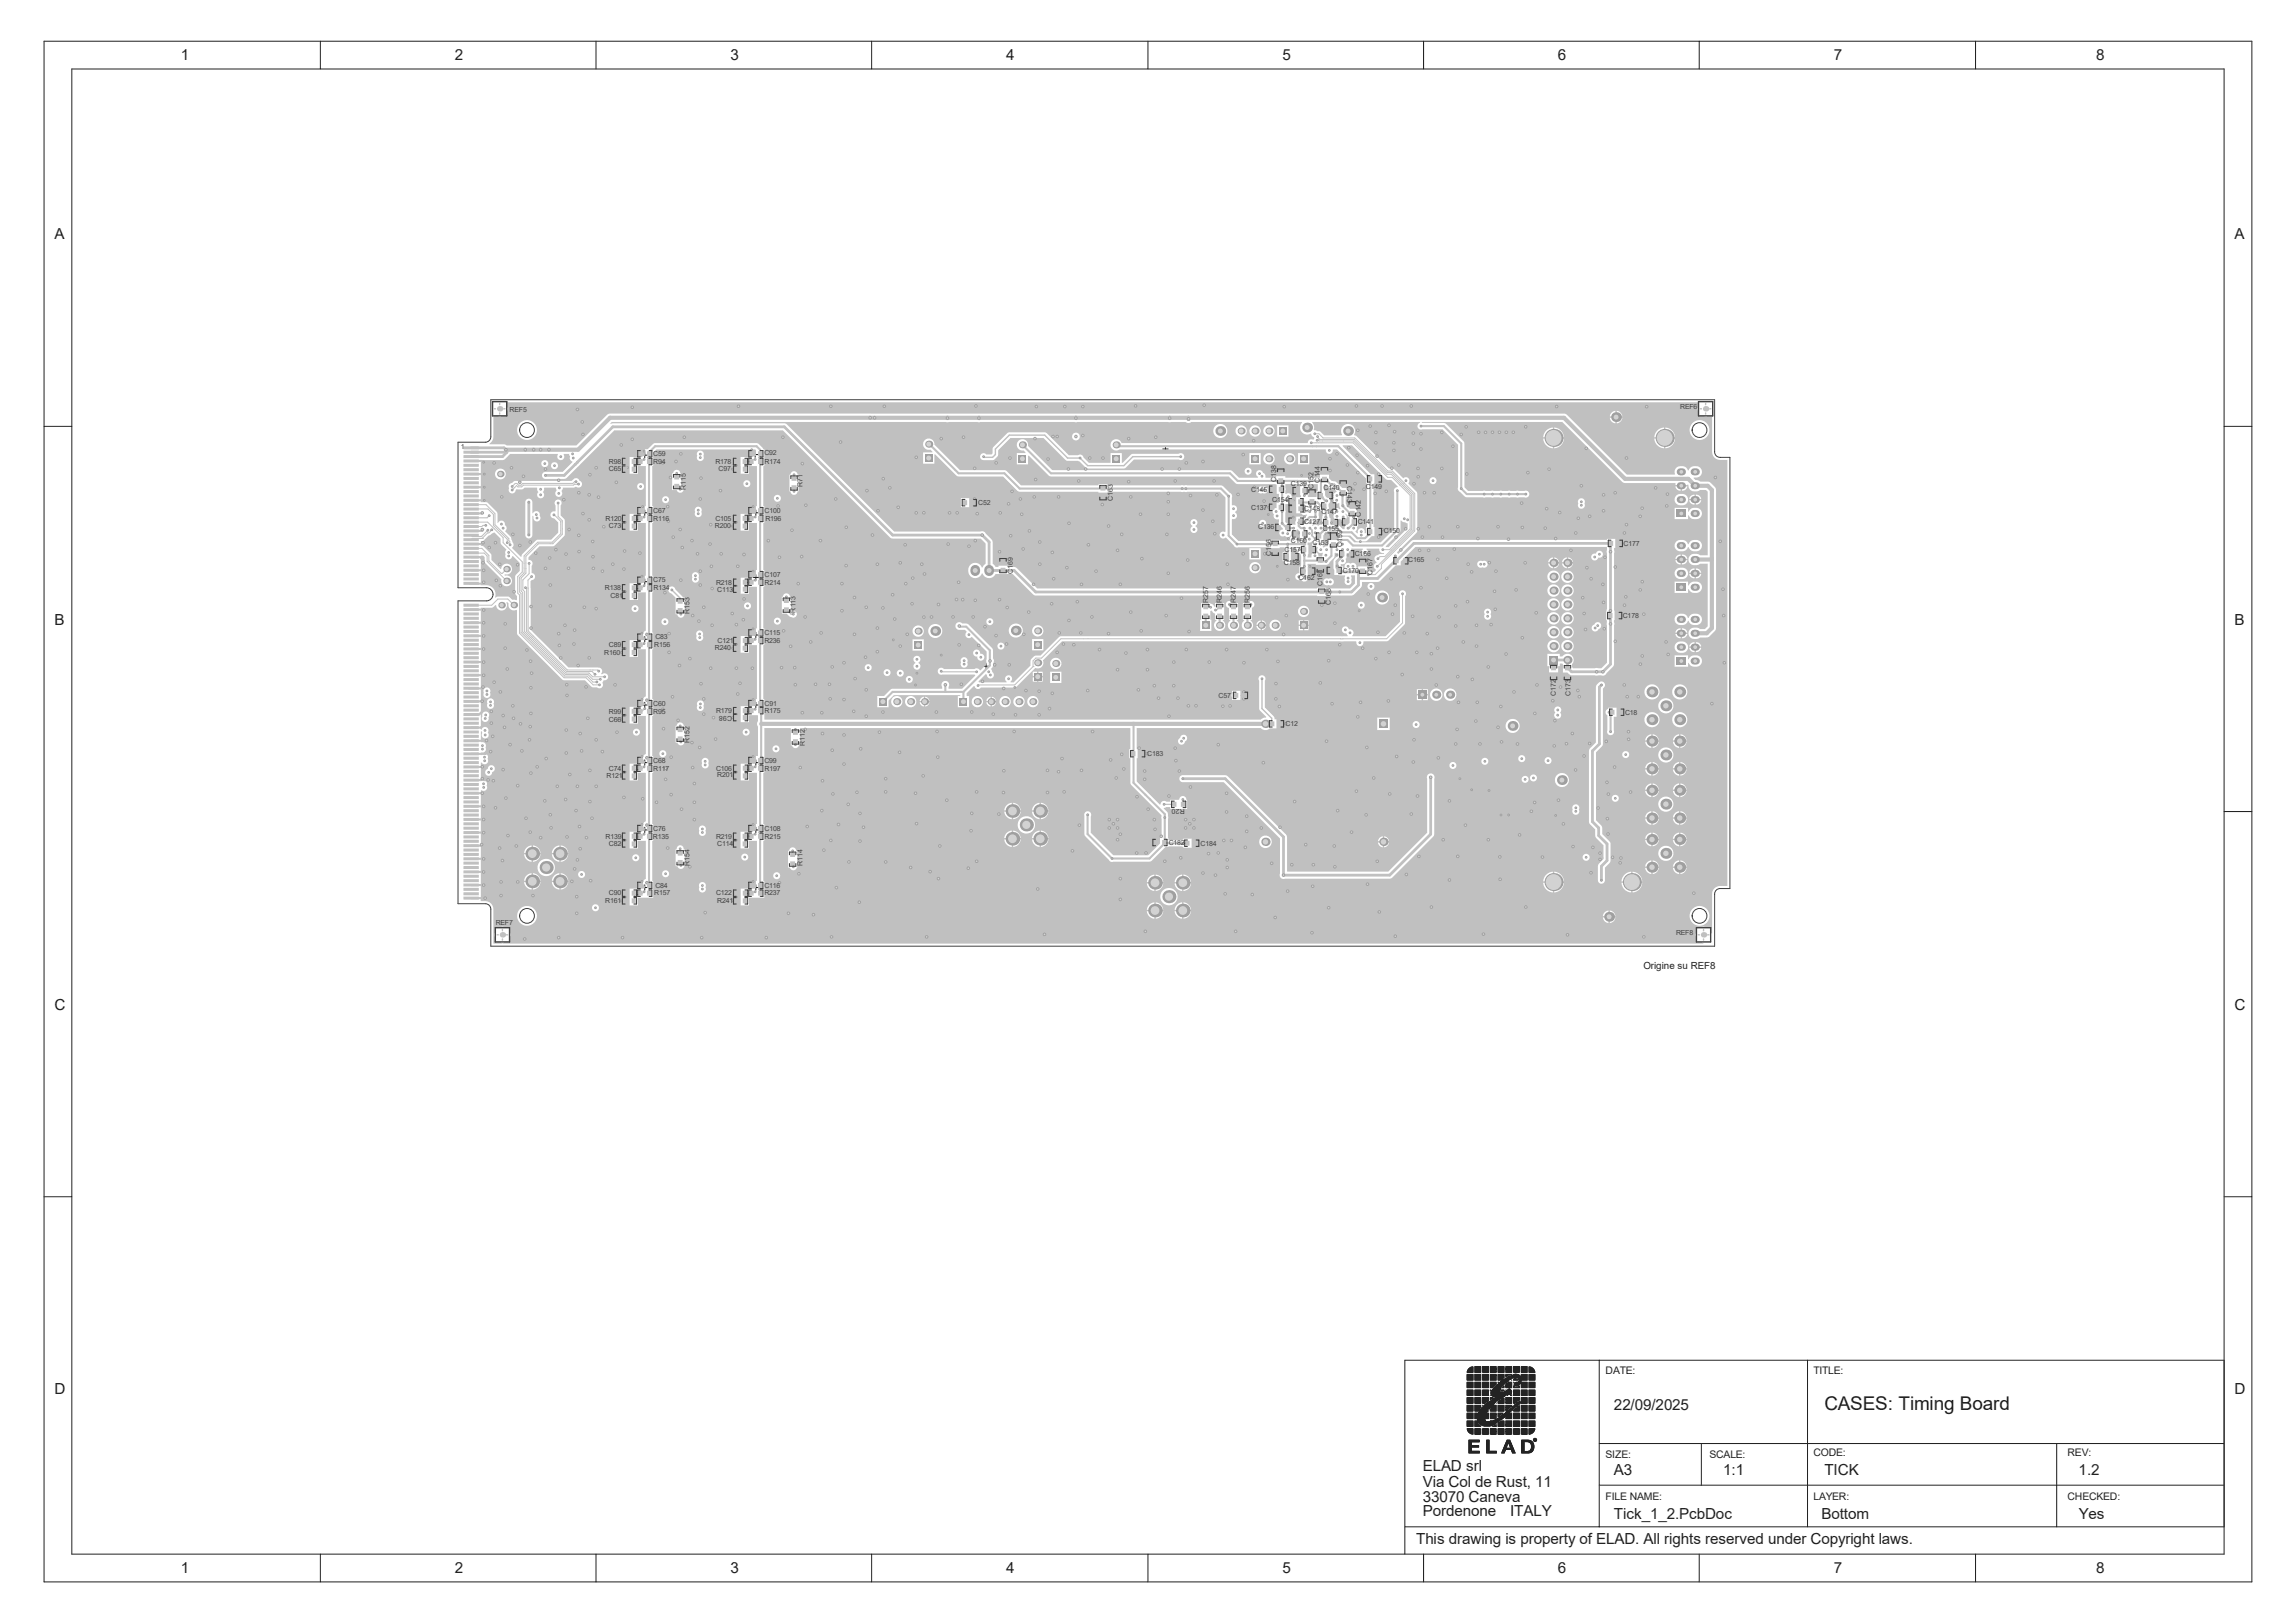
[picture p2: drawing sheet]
<svg xmlns="http://www.w3.org/2000/svg" width="420mm" height="297mm" viewBox="0 0 420 297" stroke-linecap="round" stroke-linejoin="round" font-family="sans-serif">
<defs><g id="words">
<text font-size="3.5" fill="#202020" x="333.7" y="258">CASES: Timing Board</text>
<g font-size="2.8" fill="#202020">
<text x="33.1" y="11">1</text>
<text x="83.2" y="11">2</text>
<text x="133.6" y="11">3</text>
<text x="184.1" y="11">4</text>
<text x="234.6" y="11">5</text>
<text x="285" y="11">6</text>
<text x="335.4" y="11">7</text>
<text x="383.5" y="11">8</text>
<text x="9.9" y="43.7">A</text>
<text x="408.7" y="43.7">A</text>
<text x="9.9" y="114.3">B</text>
<text x="408.7" y="114.3">B</text>
<text x="9.9" y="184.9">C</text>
<text x="408.7" y="184.9">C</text>
<text x="9.9" y="255">D</text>
<text x="295.2" y="258">22/09/2025</text>
<text x="408.7" y="255">D</text>
<text x="260.3" y="269.2">ELAD srl</text>
<text x="260.3" y="272">Via Col de Rust, 11</text>
<text x="260.3" y="274.8">33070 Caneva</text>
<text x="295.2" y="270">A3</text>
<text x="315.2" y="270">1:1</text>
<text x="333.7" y="270">TICK</text>
<text x="380.2" y="270">1.2</text>
<text x="260.3" y="277.5">Pordenone</text>
<text x="276.2" y="277.5">ITALY</text>
<text x="295.2" y="278">Tick_1_2.PcbDoc</text>
<text x="333.2" y="278">Bottom</text>
<text x="380.2" y="278">Yes</text>
<text x="33.1" y="287.8">1</text>
<text x="83.2" y="287.8">2</text>
<text x="133.6" y="287.8">3</text>
<text x="184.1" y="287.8">4</text>
<text x="234.6" y="287.8">5</text>
<text x="259" y="282.5">This drawing is property of ELAD. All rights reserved under Copyright laws.</text>
<text x="285" y="287.8">6</text>
<text x="335.4" y="287.8">7</text>
<text x="383.5" y="287.8">8</text>
</g>
<g font-size="1.9" fill="#202020">
<text x="293.7" y="251.5">DATE:</text>
<text x="331.7" y="251.5">TITLE:</text>
<text x="293.7" y="266.8">SIZE:</text>
<text x="312.7" y="266.8">SCALE:</text>
<text x="331.7" y="266.5">CODE:</text>
<text x="378.2" y="266.5">REV:</text>
<text x="293.7" y="274.5">FILE NAME:</text>
<text x="331.7" y="274.5">LAYER:</text>
<text x="378.2" y="274.5">CHECKED:</text>
</g>
<text font-size="1.8" fill="#202020" x="300.6" y="177.3">Origine su REF8</text>
<g font-size="1.3" fill="#404040">
<text x="93.2" y="75.4">REF5</text>
<text x="307.3" y="74.8">REF6</text>
<text x="84.3" y="82.1">1</text>
<text x="119.5" y="83.5">C59</text>
<text x="139.8" y="83.4">C92</text>
<text x="111.4" y="84.9">R98</text>
<text x="111.4" y="86.3">C65</text>
<text x="119.5" y="84.9">R94</text>
<text x="125.5" y="89.6" transform="rotate(-90 125.5 89.6)">R115</text>
<text x="130.9" y="84.9">R178</text>
<text x="131.4" y="86.3">C97</text>
<text x="139.9" y="84.9">R174</text>
<text x="146.8" y="89.2" transform="rotate(-90 146.8 89.2)">R71</text>
<text x="228.9" y="90">C145</text>
<text x="233.4" y="88.2" transform="rotate(-90 233.4 88.2)">C138</text>
<text x="236.1" y="88.9">C139</text>
<text x="240.3" y="89.5" transform="rotate(-90 240.3 89.5)">C152</text>
<text x="241.4" y="88.3" transform="rotate(-90 241.4 88.3)">C144</text>
<text x="242.1" y="89.7">C140</text>
<text x="246.4" y="88.9" transform="rotate(90 246.4 88.9)">C143</text>
<text x="249.9" y="89.5">C149</text>
<text x="110.8" y="95.3">R120</text>
<text x="119.5" y="93.9">C67</text>
<text x="119.5" y="95.3">R116</text>
<text x="130.9" y="95.3">C105</text>
<text x="139.9" y="93.9">C100</text>
<text x="140" y="95.3">R196</text>
<text x="178.9" y="92.3">C52</text>
<text x="203.6" y="91.6" transform="rotate(-90 203.6 91.6)">C163</text>
<text x="228.9" y="93.3">C137</text>
<text x="232.7" y="91.9">C154</text>
<text x="238.5" y="93.5">C148</text>
<text x="238.5" y="95.9">C127</text>
<text x="241.7" y="94.1">C147</text>
<text x="248.4" y="95.9">C141</text>
<text x="248.9" y="94.5" transform="rotate(-90 248.9 94.5)">C142</text>
<text x="111.4" y="96.7">C73</text>
<text x="130.8" y="96.7">R200</text>
<text x="230.2" y="96.8">C136</text>
<text x="232.5" y="101.8" transform="rotate(-90 232.5 101.8)">C156</text>
<text x="235" y="101">C157</text>
<text x="236.1" y="99.4">C160</text>
<text x="240.1" y="99.7">C153</text>
<text x="242" y="97.2">C155</text>
<text x="245.5" y="100.1" transform="rotate(-90 245.5 100.1)">C159</text>
<text x="247.8" y="101.8">C166</text>
<text x="253.2" y="97.6">C150</text>
<text x="297" y="99.9">C177</text>
<text x="110.7" y="108">R138</text>
<text x="119.5" y="106.6">C75</text>
<text x="119.5" y="108">R134</text>
<text x="131" y="107">R218</text>
<text x="139.9" y="105.6">C107</text>
<text x="139.9" y="107.1">R214</text>
<text x="185.3" y="105.1" transform="rotate(-90 185.3 105.1)">C169</text>
<text x="234.9" y="103.5">C158</text>
<text x="237.5" y="106.2">C162</text>
<text x="241.9" y="107.3" transform="rotate(-90 241.9 107.3)">C161</text>
<text x="245.7" y="104.9">C170</text>
<text x="251.1" y="105.2" transform="rotate(-90 251.1 105.2)">C167</text>
<text x="257.6" y="102.9">C165</text>
<text x="111.7" y="109.4">C81</text>
<text x="126.1" y="112.3" transform="rotate(-90 126.1 112.3)">R153</text>
<text x="131.2" y="108.2">C113</text>
<text x="145.5" y="112.1" transform="rotate(-90 145.5 112.1)">R113</text>
<text x="221" y="110.3" transform="rotate(-90 221 110.3)">R257</text>
<text x="223.5" y="110.3" transform="rotate(-90 223.5 110.3)">R246</text>
<text x="226.1" y="110.3" transform="rotate(-90 226.1 110.3)">R247</text>
<text x="228.6" y="110.3" transform="rotate(-90 228.6 110.3)">R256</text>
<text x="243.5" y="110.7" transform="rotate(-90 243.5 110.7)">C168</text>
<text x="296.8" y="113.1">C178</text>
<text x="110.5" y="119.8">R160</text>
<text x="111.4" y="118.4">C89</text>
<text x="119.7" y="118.4">R156</text>
<text x="119.9" y="117">C83</text>
<text x="130.8" y="119">R240</text>
<text x="131.3" y="117.6">C121</text>
<text x="139.8" y="116.2">C115</text>
<text x="139.8" y="117.6">R236</text>
<text x="111.4" y="130.6">R99</text>
<text x="119.5" y="130.6">R95</text>
<text x="119.5" y="129.2">C60</text>
<text x="131" y="130.5">R179</text>
<text x="133.9" y="130.9" transform="rotate(-180 133.9 130.9)">C98</text>
<text x="139.9" y="130.5">R175</text>
<text x="139.9" y="129.2">C91</text>
<text x="222.9" y="127.7">C57</text>
<text x="284.6" y="127.4" transform="rotate(-90 284.6 127.4)">C172</text>
<text x="287.3" y="127.4" transform="rotate(-90 287.3 127.4)">C173</text>
<text x="297.3" y="130.8">C18</text>
<text x="111.4" y="132.1">C66</text>
<text x="126.1" y="135.9" transform="rotate(-90 126.1 135.9)">R152</text>
<text x="147.2" y="136.5" transform="rotate(-90 147.2 136.5)">R112</text>
<text x="235.2" y="132.9">C12</text>
<text x="111" y="142.4">R121</text>
<text x="111.4" y="141">C74</text>
<text x="119.5" y="139.6">C68</text>
<text x="119.5" y="141">R117</text>
<text x="131" y="141">C106</text>
<text x="131.2" y="142.3">R201</text>
<text x="139.8" y="139.6">C99</text>
<text x="139.9" y="141">R197</text>
<text x="209.8" y="138.3">C183</text>
<text x="216.7" y="148.1" transform="rotate(-180 216.7 148.1)">R20</text>
<text x="110.8" y="153.6">R139</text>
<text x="111.4" y="154.7">C82</text>
<text x="119.4" y="153.5">R135</text>
<text x="119.5" y="152.1">C76</text>
<text x="131" y="153.5">R219</text>
<text x="131.2" y="154.9">C114</text>
<text x="139.9" y="152">C108</text>
<text x="139.9" y="153.5">R215</text>
<text x="213.8" y="154.6">C182</text>
<text x="219.6" y="154.7">C184</text>
<text x="126.1" y="158.4" transform="rotate(-90 126.1 158.4)">R154</text>
<text x="146.8" y="158.5" transform="rotate(-90 146.8 158.5)">R114</text>
<text x="110.7" y="165.3">R161</text>
<text x="111.4" y="163.9">C90</text>
<text x="119.7" y="163.9">R157</text>
<text x="119.9" y="162.4">C84</text>
<text x="131" y="163.9">C122</text>
<text x="131.2" y="165.3">R241</text>
<text x="139.8" y="162.5">C116</text>
<text x="139.8" y="163.9">R237</text>
<text x="90.7" y="169.3">REF7</text>
<text x="306.6" y="171.1">REF8</text>
</g>
</g></defs>
<g fill="none" stroke="#202020" stroke-width=".18">
<path d="M8.1 7.5h403.8v282h-403.8zM13.1 12.6h393.7v271.8h-393.7zM58.6 7.5v5.1M109 7.5v5.1M159.4 7.5v5.1M210 7.5v5.1M260.4 7.5v5.1M310.8 7.5v5.1M361.4 7.5v5.1M8.1 78h5M406.8 78h5.1M117.4 93.8h1"/>
<path d="M117.4 83.3h1M117.9 82.8v1M117.9 93.3v1M137.6 83.2h1M137.8 93.8h1M138.1 82.7v1M138.3 93.3v1M177.5 82.4h1M177.8 92h1M178 81.9v1M178.3 91.5v1M194.7 82.2h1"/>
<path d="M195.2 81.7v1M212.7 82.2h1M213.2 81.7v1M117.4 117h1M117.4 106.4h1M117.9 105.9v1M117.9 116.5v1M137.8 116.2h1M137.8 105.7h1M138.3 105.2v1M138.3 115.7v1M117.4 139.6h1"/>
<path d="M117.4 129h1M117.9 128.5v1M117.9 139.1v1M137.8 139.6h1M137.8 129h1M138.3 128.5v1M138.3 139.1v1M165.7 122.6h1M166.2 122.1v1M179.9 121.9h1M180.4 121.4v1M227 127.3h1"/>
<path d="M227.5 126.8v1M117.4 151.9h1M117.9 151.4v1M137.8 151.9h1M138.3 151.4v1M292.2 157h1M292.7 156.5v1M406.8 148.5h5.1M117.4 162.4h1M117.9 161.9v1M137.8 162.4h1M138.3 161.9v1"/>
<path d="M8.1 219h5M406.8 219h5.1M268.4 258h1M268.4 257.5h1M268.4 259.2h1M268.4 259.3h1M268.4 259.4h1M268.4 259.5h1M268.4 259.6h1M268.4 259h1M268.4 259.1h1M268.4 258.8h1"/>
<path d="M268.4 258.9h1M268.4 258.6h1M268.4 258.7h1M268.4 258.2h1M268.4 258.1h1M268.4 257.9h1M268.4 257.8h1M268.4 257.7h1M268.4 257.6h1M268.4 257.4h1M268.4 257.3h1M268.4 257.2h1"/>
<path d="M268.4 256.3h1M268.4 256.4h1M268.4 256.5h1M268.4 256.6h1M268.4 256.8h1M268.4 256.7h1M268.4 256.2h1M268.4 256.1h1M268.4 255.9h1M268.4 256h1M268.4 255.8h1M268.4 255.7h1"/>
<path d="M268.4 254.4h1M268.4 255.4h1M268.4 254.5h1M268.4 254.6h1M268.4 254.7h1M268.4 254.8h1M268.4 254.9h1M268.4 255h1M268.4 255.1h1M268.4 255.2h1M268.4 255.3h1M268.4 252.9h1"/>
<path d="M268.4 253h1M268.4 253.1h1M268.4 253.2h1M268.4 253.3h1M268.4 253.4h1M268.4 253.5h1M268.4 253.6h1M268.4 253.7h1M268.4 253.8h1M268.4 253.9h1M268.4 254h1M268.4 252.6h1"/>
<path d="M268.4 252.3h1M268.4 252.4h1M268.4 252.5h1M268.4 252.2h1M268.4 252.1h1M268.4 251.5h1M268.4 251.6h1M268.4 251.7h1M268.4 251.8h1M268.4 251.9h1M268.4 252h1M268.4 251.2h1"/>
<path d="M268.4 251.1h1M268.4 251h1M268.4 250.9h1M268.4 250.8h1M268.5 250.8h.9M268.5 250.7h.9M268.5 250.6h.9M268.6 250.6h.8M268.6 250.5h.8M268.7 250.5h.7M268.7 250.4h.7M268.8 250.4h.6"/>
<path d="M268.8 250.3h.6M268.9 250.3h.5M269 250.2h.4M269.1 250.2h.3M269.2 250.1h.2M269.8 258h.7M269.8 257.5h1.1M269.8 259.2h.3M269.8 259.3h.3M269.8 259.4h.2M269.8 259.5h.2M269.8 259.6h.2"/>
<path d="M269.8 259h.3M269.8 259.1h.3M269.8 258.8h.4M269.8 258.9h.4M269.8 258.6h.5M269.8 258.7h.5M269.8 258.7h.4M269.8 258.2h.6M269.8 258.1h.7M269.8 257.9h.8M269.8 257.8h.8M269.8 257.7h.9"/>
<path d="M269.8 257.8h.9M269.8 257.6h1M269.8 257.7h1M269.8 257.4h1.1M269.8 257.3h1.1M269.8 257.2h1.1M269.8 256.3h1.1M269.8 256.4h1.1M269.8 256.5h1.1M269.8 256.6h1.1M269.8 256.8h1.1M269.8 256.7h1.1"/>
<path d="M269.8 256.2h1.1M269.8 256.1h1.1M269.8 255.9h1.1M269.8 256h1.1M269.8 255.8h1.1M269.8 255.7h1.1M269.8 254.4h1.1M269.8 255.4h1.1M269.8 254.5h1.1M269.8 254.6h1.1M269.8 254.7h1.1M269.8 254.8h1.1"/>
<path d="M269.8 254.9h1.1M269.8 255h1.1M269.8 255.1h1.1M269.8 255.2h1.1M269.8 255.3h1.1M269.8 252.9h1.1M269.8 253h1.1M269.8 253.1h1.1M269.8 253.2h1.1M269.8 253.3h1.1M269.8 253.4h1.1M269.8 253.5h1.1"/>
<path d="M269.8 253.6h1.1M269.8 253.7h1.1M269.8 253.8h1.1M269.8 253.9h1.1M269.8 254h1.1M269.8 252.6h1.1M269.8 252.3h1.1M269.8 252.4h1.1M269.8 252.5h1.1M269.8 252.2h1.1M269.8 252.1h1.1M269.8 251.5h1.1"/>
<path d="M269.8 251.6h1.1M269.8 251.7h1.1M269.8 251.8h1.1M269.8 251.9h1.1M269.8 252h1.1M269.8 250.1h1.1M269.8 250.2h1.1M269.8 250.3h1.1M269.8 250.4h1.1M269.8 250.5h1.1M269.8 250.6h1.1M269.8 250.7h1.1"/>
<path d="M269.8 250.8h1.1M269.8 250.9h1.1M269.8 251h1.1M269.8 251.1h1.1M269.8 251.2h1.1M270.2 259.5h1.5M270.2 259.6h1.5M270.2 259.7h1.4M270.2 259.4h1.5M270.2 259.8h1.4M270.2 259.3h1.6M270.2 259.9h1.4"/>
<path d="M270.3 259.2h1.5M270.3 259.9h1.4M270.3 260h1.4M270.3 259.1h1.5M270.3 259h1.5M270.4 258.9h1.4M270.4 258.8h1.4M270.4 258.7h1.4M270.5 258.6h1.3M270.5 258.5h1.4M270.5 258.4h1.5M270.6 258.3h1.5"/>
<path d="M270.6 258.2h1.5M270.7 258.1h1.4M270.7 258.1h1.5M270.7 258h1.5M270.8 257.9h1.4M270.8 257.9h1.5M270.9 257.8h1.6M270.9 257.7h1.7M271 257.7h1.6M271 257.6h1.6M271.1 257.6h1.5M271.1 257.5h1.6"/>
<path d="M271.2 257.2h.1M271.2 256.3h1.1M271.2 256.4h1.1M271.2 256.4h1M271.2 256.5h.9M271.2 256.5h.8M271.2 256.6h.7M271.2 256.8h.4M271.2 256.7h.6M271.2 256.7h.5M271.2 256.8h.5M271.2 256.2h1.1"/>
<path d="M271.2 256.1h1.1M271.2 255.9h1.1M271.2 256h1.1M271.2 255.8h1.1M271.2 255.7h1.1M271.2 254.4h1.1M271.2 255.4h1.1M271.2 254.5h1.1M271.2 254.6h1.1M271.2 254.7h1.1M271.2 254.8h1.1M271.2 254.9h1.1"/>
<path d="M271.2 255h1.1M271.2 255.1h1.1M271.2 255.2h1.1M271.2 255.3h1.1M271.2 252.9h1.1M271.2 253h1.1M271.2 253.1h1.1M271.2 253.2h1.1M271.2 253.3h1.1M271.2 253.4h1.1M271.2 253.5h1.1M271.2 253.6h1.1"/>
<path d="M271.2 253.7h1.1M271.2 253.8h1.1M271.2 253.9h1.1M271.2 254h1.1M271.2 252.6h1.1M271.2 252.3h1.1M271.2 252.4h1.1M271.2 252.5h1.1M271.2 252.2h1.1M271.2 252.1h1.1M271.2 251.5h1.1M271.2 251.6h1.1"/>
<path d="M271.2 251.7h1.1M271.2 251.8h1.1M271.2 251.9h1.1M271.2 252h1.1M271.2 250.1h1.1M271.2 250.2h1.1M271.2 250.3h1.1M271.2 250.4h1.1M271.2 250.5h1.1M271.2 250.6h1.1M271.2 250.7h1.1M271.2 250.8h1.1"/>
<path d="M271.2 250.9h1.1M271.2 251h1.1M271.2 251.1h1.1M271.2 251.2h1.1M271.2 257.5h1.5M271.3 257.4h1.5M271.4 257.3h1.5M271.4 257.3h1.6M271.5 257.2h1.5M271.6 257.1h1.5M271.7 257h1.4M271.7 257h1.5"/>
<path d="M271.8 256.9h1.5M271.8 256.9h1.6M271.9 259.6h.4M271.9 259.5h.4M271.9 256.8h1.5M271.9 259.4h.4M271.9 259.3h.4M272 256.8h1.4M272 259.2h.3M272 259.1h.3M272 259h.3M272 258.9h.3"/>
<path d="M272 258.8h.3M272 258.7h.3M272 256.7h1.4M272.1 258.6h.2M272.1 256.7h1.5M272.2 256.6h1.4M272.3 258.2h.1M272.3 256.6h1.3M272.4 256.5h1.2M272.5 256.5h1.1M272.6 256.4h1.2M272.6 258h1.1"/>
<path d="M272.6 259.2h1.1M272.6 259.3h1.1M272.6 259.4h1.1M272.6 259.5h1.1M272.6 259.5h1M272.6 259.6h.9M272.6 259h1.1M272.6 259.1h1.1M272.6 258.8h1.1M272.6 258.9h1.1M272.6 258.6h1.1M272.6 258.7h1.1"/>
<path d="M272.6 258.2h1.1M272.6 258.1h1.1M272.6 256.2h.1M272.6 256.1h.2M272.6 256.1h.1M272.6 255.9h.3M272.6 256h.3M272.6 255.8h.5M272.6 255.8h.4M272.6 255.9h.4M272.6 255.7h.5M272.6 254.4h.1"/>
<path d="M272.6 255.4h.1M272.6 254.5h.1M272.6 254.6h.1M272.6 255.3h.1M272.6 252.9h1.1M272.6 253h1.1M272.6 253.1h1.1M272.6 253.2h1.1M272.6 253.3h1.1M272.6 253.3h1M272.6 253.4h1M272.6 253.4h.9"/>
<path d="M272.6 253.5h.8M272.6 253.6h.8M272.6 253.6h.7M272.6 253.7h.7M272.6 253.8h.6M272.6 253.9h.5M272.6 254h.5M272.6 252.6h1.1M272.6 252.3h1.1M272.6 252.4h1.1M272.6 252.5h1.1M272.6 252.2h1.1"/>
<path d="M272.6 252.1h1.1M272.6 251.5h1.1M272.6 251.6h1.1M272.6 251.7h1.1M272.6 251.8h1.1M272.6 251.9h1.1M272.6 252h1.1M272.6 250.1h1.1M272.6 250.2h1.1M272.6 250.3h1.1M272.6 250.4h1.1M272.6 250.5h1.1"/>
<path d="M272.6 250.6h1.1M272.6 250.7h1.1M272.6 250.8h1.1M272.6 250.9h1.1M272.6 251h1.1M272.6 251.1h1.1M272.6 251.2h1.1M272.6 257.9h1.1M272.7 256.4h1.1M272.7 257.9h1M272.7 260h.1M272.7 254.9h3.8"/>
<path d="M272.7 255h3.8M272.7 255h3.7M272.7 255.1h3.7M272.7 254.8h3.8M272.7 257.8h1M272.7 255.2h3.6M272.7 256.3h1.2M272.7 254.7h1.7M272.8 257.8h.9M272.8 255.2h2.7M272.8 254.7h1.6M272.8 257.7h.9"/>
<path d="M272.8 255.3h2.7M272.8 254.6h1.6M272.8 254.6h1.5M272.8 256.3h1.2M272.8 257.6h.9M272.9 254.5h1.4M272.9 255.4h.9M272.9 257.6h.8M272.9 256.2h1.2M272.9 254.4h1.4M272.9 257.5h.8M273 256.2h1.1"/>
<path d="M273 254.4h1.4M273 255.5h.8M273 257.5h.7M273 256.1h1.2M273 254.3h1.5M273.1 257.4h.6M273.1 254.3h1.4M273.1 256.1h1.2M273.1 255.5h.6M273.1 254.2h1.4M273.1 260h1.2M273.1 256h1.4"/>
<path d="M273.1 257.3h.6M273.2 257.3h.5M273.2 254.1h1.3M273.2 255.9h1.4M273.2 257.2h.5M273.2 259.9h1.2M273.2 255.6h.5M273.3 254h1.3M273.3 255.9h1.3M273.3 253.9h1.3M273.3 255.8h1.4M273.4 259.9h1.1"/>
<path d="M273.4 253.9h1.2M273.4 253.8h1.2M273.4 253.8h1.3M273.5 255.8h1.2M273.5 253.7h1.2M273.5 259.8h1.1M273.5 253.7h1.3M273.6 259.8h1M273.6 253.6h1.2M273.6 255.7h1.2M273.6 259.7h1.1M273.7 253.6h1.2"/>
<path d="M273.7 259.7h1.1M273.7 256.8h.1M273.7 253.5h1.2M273.8 255.7h1M273.8 259.6h1.1M273.8 253.4h1.2M273.9 253.4h1.1M273.9 255.6h.9M273.9 255.4h1.5M273.9 255.6h1.3M273.9 253.3h1.2M274 255.5h1.2"/>
<path d="M274 259.6h1M274 253.3h1.2M274 259.5h1M274 258h1.1M274 257.5h1.1M274 259.2h.1M274 259.3h.1M274 259h.3M274 259.1h.2M274 258.8h.6M274 258.9h.6M274 258.9h.5"/>
<path d="M274 259h.4M274 258.6h1M274 258.7h.8M274 258.8h.7M274 258.2h1.1M274 258.1h1.1M274 257.9h1.1M274 257.8h1.1M274 257.7h1.1M274 257.6h1.1M274 257.4h1.1M274 257.3h1.1"/>
<path d="M274 257.2h1.1M274 256.5h1.1M274 256.6h1.1M274 256.8h1.1M274 256.7h1.1M274 252.9h.2M274 253h.1M274 252.6h.5M274 252.3h.9M274 252.3h.8M274 252.4h.7M274 252.4h.6"/>
<path d="M274 252.5h.6M274 252.5h.5M274 252.2h1M274 252.2h1.1M274 252.1h1.1M274 251.5h1.1M274 251.6h1.1M274 251.7h1.1M274 251.8h1.1M274 251.9h1.1M274 252h1.1M274 250.1h1.1"/>
<path d="M274 250.2h1.1M274 250.3h1.1M274 250.4h1.1M274 250.5h1.1M274 250.6h1.1M274 250.7h1.1M274 250.8h1.1M274 250.9h1.1M274 251h1.1M274 251.1h1.1M274 251.2h1.1M274.1 259.5h1"/>
<path d="M274.1 253.2h1.1M274.1 256.4h1M274.1 253.2h1.2M274.2 256.4h.9M274.2 253.1h1.2M274.2 259.4h.9M274.2 256.3h.9M274.2 259.4h1M274.3 253.1h1.1M274.3 259.3h1M274.3 253h1.2M274.3 256.3h.8"/>
<path d="M274.3 259.2h1.1M274.4 253h1.2M274.4 259.2h1M274.4 252.9h1.2M274.4 252.9h1.3M274.5 256.2h.6M274.5 259.1h1M274.5 252.8h1.2M274.5 254.5h.6M274.5 252.8h1.4M274.5 254.6h.5M274.6 254.5h.5"/>
<path d="M274.6 259.1h.9M274.6 252.7h1.3M274.6 256.2h.5M274.6 254.4h.5M274.6 252.7h1.4M274.7 259h.9M274.7 256.1h.4M274.7 252.6h1.3M274.8 253.9h.3M274.8 254h.3M274.8 252.5h1.3M274.8 258.9h.9"/>
<path d="M274.8 256h.3M274.8 255.9h.3M274.9 253.8h.2M274.9 258.9h.8M274.9 252.5h1.3M274.9 255.9h.2M274.9 255.8h.2M274.9 258.8h.9M274.9 255.8h.1M275 253.7h.1M275 252.4h1.4M275.1 253.6h.1"/>
<path d="M275.1 252.4h1.4M275.1 254.7h1.4M275.1 258.8h.7M275.2 254.7h1.3M275.2 258.7h.7M275.3 252.3h1.2M275.3 254.6h1.2M275.3 258.7h.6M275.3 258.6h.7M275.4 258.5h.7M275.4 252.3h1.1M275.4 258.4h.8"/>
<path d="M275.4 258h.3M275.4 257.5h1M275.4 259.4h1.1M275.4 259.5h1.1M275.4 259.6h1.1M275.4 258h.2M275.4 258.1h.1M275.4 257.9h.4M275.4 257.8h.5M275.4 257.9h.5M275.4 257.7h.6M275.4 257.8h.6"/>
<path d="M275.4 257.6h.7M275.4 257.7h.7M275.4 257.5h.8M275.4 257.6h.8M275.4 257.4h1.1M275.4 257.3h1.1M275.4 257.2h1.1M275.4 256.3h1.1M275.4 256.4h1.1M275.4 256.5h1.1M275.4 256.6h1.1M275.4 256.8h1.1"/>
<path d="M275.4 256.7h1.1M275.4 256.2h1.1M275.4 256.1h1.1M275.4 255.9h1.1M275.4 256h1.1M275.4 255.8h1.1M275.4 255.7h1.1M275.4 254.3h.1M275.4 253.3h1.1M275.4 253.4h1.1M275.4 253.5h1.1M275.4 253.6h1.1"/>
<path d="M275.4 253.7h1.1M275.4 253.8h1.1M275.4 253.9h1.1M275.4 254h1.1M275.4 251.5h1.1M275.4 251.6h1.1M275.4 251.6h.7M275.4 251.7h.5M275.4 251.8h.4M275.4 251.8h.3M275.4 251.9h.3M275.4 251.9h.2"/>
<path d="M275.4 252h.2M275.4 252h.1M275.4 250.1h1.1M275.4 250.2h1.1M275.4 250.3h1.1M275.4 250.4h1.1M275.4 250.5h1.1M275.4 250.6h1.1M275.4 250.7h1.1M275.4 250.8h1.1M275.4 250.9h1.1M275.4 251h1.1"/>
<path d="M275.4 251.1h1.1M275.4 251.2h1.1M275.5 259.4h1M275.5 258.4h.7M275.5 258.3h.8M275.5 259.3h1M275.5 252.2h1.1M275.5 253.2h1M275.6 259.3h.9M275.6 258.3h.8M275.6 254.5h.9M275.6 252.2h1.3"/>
<path d="M275.6 253.2h.9M275.6 259.2h.9M275.6 255.4h.2M275.6 254.4h.8M275.6 258.2h.8M275.7 252.1h1.2M275.7 254.4h.7M275.7 259.2h.8M275.7 253.1h.8M275.7 258.2h.8M275.7 252.1h2.5M275.7 259.1h.8"/>
<path d="M275.8 254.3h.5M275.8 253h.7M275.8 252h2.3M275.8 259.1h.7M275.8 258.1h.7M275.8 259h.7M275.9 259h.6M275.9 254.3h.4M275.9 251.9h2.2M275.9 258.1h.7M275.9 258.9h.6M276 251.9h2.1"/>
<path d="M276 253h.5M276 254.2h.2M276 258h.7M276 258.9h.5M276 252.9h.5M276 251.8h2.1M276 258.8h.5M276.1 257.9h.7M276.1 258.8h.4M276.2 258.7h.3M276.2 257.8h.6M276.2 251.8h1.9"/>
<path d="M276.2 257.8h.7M276.3 255.4h.2M276.3 258.6h.2M276.3 257.7h.6M276.3 257.7h.7M276.4 255.3h.1M276.5 255.3h.1M276.5 252.6h.1M276.5 257.6h.5M276.5 255.2h.1M276.6 257.6h.5M276.6 251.7h1.4"/>
<path d="M276.6 257.5h.5M276.6 257.5h.7M276.6 257.4h.9M276.7 251.7h1.3M276.7 257.4h.9M276.7 251.6h1.2M276.8 257.3h.8M276.8 251.6h1M276.9 259.2h1M276.9 259.3h1M276.9 259.4h1M276.9 259.5h1"/>
<path d="M276.9 259.6h1M276.9 259h1M276.9 259.1h1M276.9 258.8h1M276.9 258.9h1M276.9 258.6h1M276.9 258.7h1M276.9 258.2h1M276.9 258.1h1M276.9 256.3h1M276.9 256.3h.9M276.9 256.4h.8"/>
<path d="M276.9 256.4h.6M276.9 256.5h.6M276.9 256.5h.5M276.9 256.6h.5M276.9 256.8h.1M276.9 256.7h.5M276.9 256.7h.3M276.9 256.8h.2M276.9 256.2h1M276.9 256.1h1M276.9 255.9h1M276.9 256h1"/>
<path d="M276.9 255.8h1M276.9 255.7h1M276.9 254.4h1M276.9 255.4h1M276.9 254.5h1M276.9 254.6h1M276.9 254.7h1M276.9 254.8h1M276.9 254.9h1M276.9 255h1M276.9 255.1h1M276.9 255.2h1"/>
<path d="M276.9 255.3h1M276.9 252.9h.1M276.9 253h.1M276.9 253.6h.1M276.9 253.7h.1M276.9 253.8h.1M276.9 253.8h.2M276.9 253.9h1M276.9 254h1M276.9 252.6h.8M276.9 252.4h.7M276.9 252.4h.8"/>
<path d="M276.9 252.5h.8M276.9 250.1h1M276.9 250.2h1M276.9 250.3h1M276.9 250.4h1M276.9 250.5h1M276.9 250.6h1M276.9 250.7h1M276.9 250.8h1M276.9 250.9h1M276.9 251h1M276.9 251.1h1"/>
<path d="M276.9 251.2h1M276.9 257.3h.8M276.9 258h1M276.9 251.5h.7M277 252.3h.4M277 253.3h1M277 257.2h.7M277 253.2h1M277 253.4h.9M277 253.2h1.1M277 257.9h.9M277 253.1h1.1"/>
<path d="M277 253.5h.8M277 257.1h.7M277 253.6h.7M277.1 252.3h.1M277.1 253h1.1M277.1 257.1h.7M277.1 257.8h.8M277.1 257h.8M277.1 251.5h.3M277.1 253.6h.5M277.2 257.7h.7M277.2 256.9h.8"/>
<path d="M277.2 253h1M277.3 253.7h.1M277.3 256.9h.8M277.3 252.9h.9M277.4 252.1h.8M277.5 257.6h.4M277.5 256.8h.6M277.5 252.2h.7M277.6 256.7h.5M277.6 253.8h.3M277.6 256.6h.5M277.6 257.6h.3"/>
<path d="M277.7 257.5h.2M277.7 253.8h.2M277.7 252.9h.5M277.7 252.2h.5M277.8 257.4h.1M277.8 252.8h.4M277.8 256.5h.3M277.8 253.7h.1M277.8 257.3h.1M277.9 257.3h.1M277.9 252.7h.4M277.9 252.3h.3"/>
<path d="M277.9 253.7h.1M277.9 252.4h.3M277.9 257.2h.1M277.9 256.5h.2M277.9 252.5h.4M277.9 252.6h.4M278.3 258h1.1M278.3 257.5h1.1M278.3 259.2h1.1M278.3 259.3h1.1M278.3 259.4h1.1M278.3 259.5h1.1"/>
<path d="M278.3 259.6h1.1M278.3 259h1.1M278.3 259.1h1.1M278.3 258.8h1.1M278.3 258.9h1.1M278.3 258.6h1.1M278.3 258.7h1.1M278.3 258.2h1.1M278.3 258.1h1.1M278.3 257.9h1.1M278.3 257.8h1.1M278.3 257.7h1.1"/>
<path d="M278.3 257.6h1.1M278.3 257.4h1.1M278.3 257.3h1.1M278.3 257.2h1.1M278.3 256.3h1.1M278.3 256.4h1.1M278.3 256.5h1.1M278.3 256.2h1.1M278.3 256.1h1.1M278.3 255.9h1.1M278.3 256h1.1M278.3 255.8h1.1"/>
<path d="M278.3 255.7h1.1M278.3 254.4h1.1M278.3 255.4h1.1M278.3 254.5h1.1M278.3 254.6h1.1M278.3 254.7h1.1M278.3 254.8h1.1M278.3 254.9h1.1M278.3 255h1.1M278.3 255.1h1.1M278.3 255.2h1.1M278.3 255.3h1.1"/>
<path d="M278.3 253.2h1.1M278.3 253.3h1.1M278.3 253.4h1.1M278.3 253.5h1.1M278.3 253.6h1.1M278.3 253.7h1.1M278.3 253.8h1.1M278.3 253.9h1.1M278.3 254h1.1M278.3 251.5h1.1M278.3 251.6h1.1M278.3 251.7h1.1"/>
<path d="M278.3 251.8h1.1M278.3 250.1h1.1M278.3 250.2h1.1M278.3 250.3h1.1M278.3 250.4h1.1M278.3 250.5h1.1M278.3 250.6h1.1M278.3 250.7h1.1M278.3 250.8h1.1M278.3 250.9h1.1M278.3 251h1.1M278.3 251.1h1.1"/>
<path d="M278.3 251.2h1.1M278.3 256.8h1.1M278.3 251.9h1.1M278.3 256.6h1.1M278.3 256.7h1.1M278.3 253.1h1.1M278.3 252h1.1M278.3 252.1h1.1M278.4 253h1M278.4 252.1h1M278.4 252.2h1M278.4 252.9h1"/>
<path d="M278.4 252.3h1M278.4 252.4h1M278.4 252.5h1M278.4 252.6h1M279.7 258h1.1M279.7 257.5h1.1M279.7 259.2h1.1M279.7 259.3h1.1M279.7 259.4h1.1M279.7 259.5h1.1M279.7 259.6h1.1M279.7 259h1.1"/>
<path d="M279.7 259.1h1.1M279.7 258.8h1.1M279.7 258.9h1.1M279.7 258.6h1.1M279.7 258.7h1.1M279.7 258.2h1.1M279.7 258.1h1.1M279.7 257.9h1.1M279.7 257.8h1.1M279.7 257.7h1.1M279.7 257.6h1.1M279.7 257.4h1.1"/>
<path d="M279.7 257.3h1.1M279.7 257.2h1.1M279.7 256.3h1.1M279.7 256.4h1.1M279.7 256.5h1.1M279.7 256.6h1.1M279.7 256.8h1.1M279.7 256.7h1.1M279.7 256.2h1.1M279.7 256.1h1.1M279.7 255.9h1.1M279.7 256h1.1"/>
<path d="M279.7 255.8h1.1M279.7 255.7h1.1M279.7 254.4h1.1M279.7 255.4h1.1M279.7 254.5h1.1M279.7 254.6h1.1M279.7 254.7h1.1M279.7 254.8h1.1M279.7 254.9h1.1M279.7 255h1.1M279.7 255.1h1.1M279.7 255.2h1.1"/>
<path d="M279.7 255.3h1.1M279.7 252.9h1.1M279.7 253h1.1M279.7 253.1h1.1M279.7 253.2h1.1M279.7 253.3h1.1M279.7 253.4h1.1M279.7 253.5h1.1M279.7 253.6h1.1M279.7 253.7h1.1M279.7 253.8h1.1M279.7 253.9h1.1"/>
<path d="M279.7 254h1.1M279.7 252.6h1.1M279.7 252.3h1.1M279.7 252.4h1.1M279.7 252.5h1.1M279.7 252.2h1.1M279.7 252.1h1.1M279.7 251.5h1.1M279.7 251.6h1.1M279.7 251.7h1.1M279.7 251.8h1.1M279.7 251.9h1.1"/>
<path d="M279.7 252h1.1M279.7 250.1h.2M279.7 250.2h.4M279.7 250.2h.5M279.7 250.3h.5M279.7 250.3h.6M279.7 250.4h.7M279.7 250.5h.8M279.7 250.6h.9M279.7 250.7h.9M279.7 250.7h1M279.7 250.8h1"/>
<path d="M279.7 250.9h1M279.7 251h1M279.7 251h1.1M279.7 251.1h1.1M279.7 251.2h1.1M292.5 248.9v30.5M330.6 248.9v30.5M406.8 248.9h-149.8v35.5M257 279.4h149.8M268.4 260.3h1M268.4 260.4h1M268.4 260.5h1"/>
<path d="M268.4 260.6h1M268.4 260.7h1M268.4 260.8h1M268.4 260h1M268.4 260.1h1M268.4 260.2h1M268.4 260.9h1M268.4 261h1M268.4 261.5h1M268.4 261.6h1M268.4 261.7h1M268.5 261.8h.9"/>
<path d="M268.5 261.9h.9M268.6 262h.8M268.6 262.1h.8M268.7 262.1h.7M268.7 264.2h.5M268.7 263.5h1.9M268.7 263.6h1.9M268.7 263.7h1.9M268.7 263.8h1.9M268.7 263.9h1.9M268.7 263.9h.5M268.7 264h.5"/>
<path d="M268.7 264.1h.5M268.7 264.3h.5M268.7 264.4h.5M268.7 264.5h.5M268.7 264.5h1.8M268.7 264.6h1.8M268.7 264.7h1.8M268.7 264.8h1.8M268.7 264.9h1.8M268.7 264.9h.5M268.7 265h.5M268.7 265.1h.5"/>
<path d="M268.7 265.2h.5M268.7 265.3h.5M268.7 265.4h.5M268.7 265.5h.5M268.7 265.6h1.9M268.7 265.7h1.9M268.7 265.8h1.9M268.7 265.9h1.9M268.7 262.2h.7M268.8 262.2h.6M268.9 262.3h.5M269 262.4h.4"/>
<path d="M269.1 262.4h.3M269.3 262.5h.1M269.8 261.5h1.1M269.8 261.6h1.1M269.8 261.7h1.1M269.8 261.8h1.1M269.8 261.9h1.1M269.8 262h1.1M269.8 262.1h1.1M269.8 262.2h1.1M269.8 262.3h1.1M269.8 262.4h1.1"/>
<path d="M269.8 262.5h1.1M269.8 260.3h.4M269.8 260.4h.5M269.8 260.5h.5M269.8 260.5h.6M269.8 260.6h.6M269.8 260.6h.7M269.8 260.7h.7M269.8 260.7h.8M269.8 260.8h.8M269.8 260h.3M269.8 260.1h.3"/>
<path d="M269.8 260.2h.4M269.8 260.8h.9M269.8 260.9h1M269.8 260.9h1.1M269.8 261h1.1M270.3 260.1h1.5M270.3 260.1h1.6M270.4 260.2h3.6M270.4 260.3h3.5M270.4 260.3h3.4M270.5 260.4h3.3M270.5 260.4h3.2"/>
<path d="M270.6 260.5h3M270.7 260.6h2.8M270.7 260.6h2.7M270.8 260.7h2.5M270.9 260.7h2.3M270.9 260.8h2.2M271 260.8h2M271.2 260.9h1.7M271.2 261.5h1.1M271.2 261.6h1.1M271.2 261.7h1.1M271.2 261.8h1.1"/>
<path d="M271.2 261.9h1.1M271.2 262h1.1M271.2 262.1h1.1M271.2 262.2h1.1M271.2 262.3h1.1M271.2 262.4h1.1M271.2 262.5h1.1M271.3 260.9h1.5M271.5 261h1.1M271.9 264.2h.5M271.9 263.5h.5M271.9 263.6h.5"/>
<path d="M271.9 263.7h.5M271.9 263.8h.5M271.9 263.9h.5M271.9 264h.5M271.9 264.1h.5M271.9 264.3h.5M271.9 264.4h.5M271.9 264.5h.5M271.9 264.6h.5M271.9 264.7h.5M271.9 264.8h.5M271.9 264.9h.5"/>
<path d="M271.9 265h.5M271.9 265.1h.5M271.9 265.2h.5M271.9 265.3h.5M271.9 265.4h.5M271.9 265.5h.5M271.9 265.6h1.8M271.9 265.7h1.8M271.9 265.8h1.8M271.9 265.9h1.8M272.1 260.1h2M272.6 260.1h1.6"/>
<path d="M272.6 261.5h1.1M272.6 261.6h1.1M272.6 261.7h1.1M272.6 261.8h1.1M272.6 261.9h1.1M272.6 262h1.1M272.6 262.1h1.1M272.6 262.2h1.1M272.6 262.3h1.1M272.6 262.4h1.1M272.6 262.5h1.1M272.6 260h1.6"/>
<path d="M273 261h.7M273.1 261h.6M273.2 260.9h.5M273.3 260.9h.4M273.4 260.8h.3M273.5 260.8h.2M273.6 260.7h.1M273.7 260.7h.1M274 261.5h1.1M274 261.6h1.1M274 261.7h1.1M274 261.8h1.1"/>
<path d="M274 261.9h1.1M274 262h1.1M274 262.1h1.1M274 262.2h1.1M274 262.3h1.1M274 262.4h1.1M274 262.5h1.1M274 260.4h1.1M274 260.5h1.1M274 260.6h1.1M274 260.7h1.1M274 260.8h1.1"/>
<path d="M274 260.9h1.1M274 261h1.1M274.1 260.4h1M274.1 260.3h1M274.2 260.3h.9M274.3 260.2h.8M274.4 260.1h.7M274.5 260.1h.6M274.6 260h.5M274.7 265.9h.5M274.7 265.8h.5M274.8 265.7h.4"/>
<path d="M274.8 265.7h.5M274.8 265.6h.5M274.8 265.5h.5M274.9 265.5h.4M274.9 265.4h.4M274.9 265.4h.5M274.9 265.3h.5M274.9 265.3h2M275 265.2h1.9M275 265.1h1.8M275.1 265h1.7M275.1 265h.4"/>
<path d="M275.1 264.9h.4M275.1 264.9h.5M275.1 264.8h.5M275.2 264.8h.4M275.2 264.7h.4M275.2 264.6h.4M275.2 264.6h.5M275.2 264.5h.5M275.3 264.5h.4M275.3 264.4h.4M275.3 264.3h.5M275.4 264.3h.4"/>
<path d="M275.4 264.2h.4M275.4 264.1h.4M275.4 264.1h.5M275.4 261.5h1.1M275.4 261.6h1.1M275.4 261.7h1.1M275.4 261.8h1.1M275.4 261.9h1.1M275.4 262h1.1M275.4 262.1h1.1M275.4 262.2h1.1M275.4 262.3h1.1"/>
<path d="M275.4 262.4h1.1M275.4 262.5h1.1M275.4 260.3h1.1M275.4 260.4h1.1M275.4 260.5h1.1M275.4 260.6h1.1M275.4 260.7h1.1M275.4 260.8h1.1M275.4 260h1.1M275.4 260.1h1.1M275.4 260.2h1.1M275.4 260.9h1.1"/>
<path d="M275.4 261h1.1M275.5 264h.4M275.5 264h.9M275.5 263.9h.8M275.5 263.8h.8M275.6 263.8h.7M275.6 263.7h.7M275.6 263.7h.6M275.6 263.6h.6M275.7 263.6h.5M275.7 263.5h.5M276 264h.4"/>
<path d="M276 264.1h.4M276 264.2h.5M276.1 264.3h.4M276.1 264.4h.4M276.1 264.4h.5M276.1 264.5h.5M276.2 264.6h.4M276.2 264.7h.5M276.2 264.8h.5M276.3 264.9h.4M276.3 264.9h.5M276.3 265h.5"/>
<path d="M276.4 265.3h.5M276.5 265.4h.4M276.5 265.4h.5M276.5 265.5h.5M276.5 265.6h.5M276.6 265.6h.5M276.6 265.7h.5M276.6 265.8h.5M276.7 265.9h.5M276.9 261.5h1M276.9 261.6h1M276.9 261.7h1"/>
<path d="M276.9 261.8h1M276.9 261.9h1M276.9 262h1M276.9 262.1h1M276.9 262.2h1M276.9 262.3h1M276.9 262.4h1M276.9 262.5h1M276.9 260.3h1M276.9 260.4h1M276.9 260.5h1M276.9 260.6h1"/>
<path d="M276.9 260.7h1M276.9 260.8h1M276.9 260h1M276.9 260.1h1M276.9 260.2h1M276.9 260.9h1M276.9 261h1M278.3 261.5h1.1M278.3 261.6h1.1M278.3 261.7h1.1M278.3 261.8h1.1M278.3 261.9h1.1"/>
<path d="M278.3 262h1.1M278.3 262.1h1.1M278.3 262.2h1.1M278.3 262.3h1.1M278.3 262.4h1.1M278.3 262.5h1.1M278.3 260.3h1.1M278.3 260.4h1.1M278.3 260.5h1.1M278.3 260.6h1.1M278.3 260.7h1.1M278.3 260.8h1.1"/>
<path d="M278.3 260h1.1M278.3 260.1h1.1M278.3 260.2h1.1M278.3 260.9h1.1M278.3 261h1.1M278.3 264.2h.5M278.3 263.5h1.3M278.3 263.6h1.7M278.3 263.7h1.8M278.3 263.7h1.9M278.3 263.6h1.6M278.3 263.8h1.9"/>
<path d="M278.3 263.9h.5M278.3 264h.5M278.3 264.1h.5M278.3 264.3h.5M278.3 264.4h.5M278.3 264.5h.5M278.3 264.6h.5M278.3 264.7h.5M278.3 264.8h.5M278.3 264.9h.5M278.3 265h.5M278.3 265.1h.5"/>
<path d="M278.3 265.2h.5M278.3 265.3h.5M278.3 265.4h.5M278.3 265.5h.5M278.3 265.6h.5M278.3 265.6h2M278.3 265.7h1.9M278.3 265.8h1.8M278.3 265.8h1.7M278.3 265.9h1.6M278.3 265.9h1.4M278.3 263.8h2"/>
<path d="M279.5 263.9h.8M279.5 265.6h.8M279.7 261.5h1.1M279.7 261.6h1.1M279.7 261.6h1M279.7 261.7h1M279.7 261.8h1M279.7 261.9h.9M279.7 262h.9M279.7 262h.8M279.7 262.1h.8M279.7 262.2h.7"/>
<path d="M279.7 262.2h.6M279.7 262.3h.6M279.7 262.3h.5M279.7 262.4h.4M279.7 262.4h.3M279.7 262.5h.1M279.7 260.3h1.1M279.7 260.4h1.1M279.7 260.5h1.1M279.7 260.6h1.1M279.7 260.7h1.1M279.7 260.8h1.1"/>
<path d="M279.7 260h1.1M279.7 260.1h1.1M279.7 260.2h1.1M279.7 260.9h1.1M279.7 261h1.1M279.7 263.9h.7M279.7 265.5h.7M279.8 264h.6M279.8 265.5h.6M279.9 264h.5M279.9 265.4h.5M279.9 264.1h.6"/>
<path d="M280 265.4h.5M280 264.1h.5M280 265.3h.5M280 264.2h.5M280 265.2h.5M280.1 264.3h.4M280.1 265.2h.4M280.1 265.1h.5M280.1 264.4h.5M280.1 265h.5M280.1 264.5h.5M280.1 264.9h.5"/>
<path d="M280.1 264.6h.5M280.1 264.7h.5M280.1 264.8h.5M280.5 263.5h.1M280.5 263.4h.1M280.5 263.6h.1M280.5 263.7h.1M280.5 263.3h.1M280.6 263.7h.1M280.6 263.3h.1M280.7 263.8h.2M280.7 263.4h.1"/>
<path d="M280.7 263.5h.1M280.7 263.4h.2M280.7 263.5h.2M280.7 263.6h.1M280.7 263.7h.1M280.7 263.2h.2M280.8 263.6h.1M280.9 263.5h.1M280.9 263.7h.1M280.9 263.4h.1M280.9 263.3h.1M281 263.3h.1"/>
<path d="M281 263.7h.1M281 263.4h.1M281 263.6h.1M281 263.5h.1M292.5 264.2h114.3M292.5 271.8h114.3M311.2 264.2v7.6M376.2 264.2v15.2M58.6 284.4v5.1M109 284.4v5.1M159.4 284.4v5.1M210 284.4v5.1"/>
<path d="M260.4 284.4v5.1M310.8 284.4v5.1M361.4 284.4v5.1"/>
</g>
<g fill="none" stroke="#404040" stroke-width=".18">
<path d="M89 110h-5.2v55.4h5a1 1 0 0 1 1 1v6.8h223.8v-9.6a1 1 0 0 1 1-1h1.8v-78.9h-1.8a1 1 0 0 1-1-1v-9.5h-223.8v6.7a1 1 0 0 1-1 1h-5v26.7h5.2a1.2 1.2 0 0 1 1.2 1.2 1.2 1.2 0 0 1-1.2 1.2"/>
<circle cx="96.4" cy="78.7" r="1.35"/>
<circle cx="310.9" cy="78.7" r="1.35"/>
<circle cx="96.4" cy="167.6" r="1.35"/>
<circle cx="310.9" cy="167.6" r="1.35"/>
</g>
<g fill="#d2d2d2">
<circle cx="88.2" cy="136.5" r=".07"/>
<circle cx="88.2" cy="137.1" r=".07"/>
<circle cx="89.7" cy="137.5" r=".15"/>
<circle cx="89" cy="135.5" r=".15"/>
<circle cx="89.9" cy="130.2" r=".15"/>
<circle cx="89.5" cy="94.4" r=".07"/>
<circle cx="88.2" cy="93.9" r=".15"/>
<circle cx="88.5" cy="106.6" r=".15"/>
<circle cx="193.8" cy="115.8" r=".15"/>
<circle cx="194.5" cy="117.9" r=".15"/>
<circle cx="193.4" cy="119.4" r=".15"/>
<circle cx="196.4" cy="118" r=".15"/>
<circle cx="192" cy="129.7" r=".15"/>
<circle cx="192.5" cy="126.9" r=".15"/>
<circle cx="190.1" cy="126.5" r=".15"/>
<circle cx="187.7" cy="126.4" r=".15"/>
<circle cx="181.7" cy="130.7" r=".15"/>
<circle cx="177.8" cy="130.3" r=".15"/>
<circle cx="171.3" cy="130.3" r=".15"/>
<circle cx="161.5" cy="130.3" r=".15"/>
<circle cx="158.5" cy="126.2" r=".15"/>
<circle cx="151.7" cy="125.2" r=".15"/>
<circle cx="156.2" cy="130.2" r=".15"/>
<circle cx="171.4" cy="133.9" r=".15"/>
<circle cx="185.5" cy="133.9" r=".15"/>
<circle cx="213.3" cy="112.7" r=".15"/>
<circle cx="208.7" cy="115.4" r=".15"/>
<circle cx="217.5" cy="115.6" r=".15"/>
<circle cx="235.6" cy="106.1" r=".15"/>
<circle cx="208.9" cy="102.2" r=".15"/>
<circle cx="217.3" cy="102.5" r=".15"/>
<circle cx="224.6" cy="106.9" r=".15"/>
<circle cx="200.5" cy="104.5" r=".15"/>
<circle cx="202.8" cy="96.3" r=".15"/>
<circle cx="199.1" cy="99.7" r=".15"/>
<circle cx="205.2" cy="97.8" r=".15"/>
<circle cx="213.4" cy="97.8" r=".15"/>
<circle cx="213.7" cy="94.1" r=".15"/>
<circle cx="206.8" cy="90.9" r=".15"/>
<circle cx="193.6" cy="90.9" r=".15"/>
<circle cx="189.2" cy="90.9" r=".15"/>
<circle cx="189.4" cy="87.8" r=".15"/>
<circle cx="197.3" cy="88" r=".15"/>
<circle cx="206.5" cy="88.1" r=".15"/>
<circle cx="217" cy="84.7" r=".15"/>
<circle cx="222.6" cy="90.6" r=".15"/>
<circle cx="217.8" cy="90.7" r=".15"/>
<circle cx="215" cy="88" r=".15"/>
<circle cx="222.1" cy="88" r=".15"/>
<circle cx="229.4" cy="89.2" r=".15"/>
<circle cx="233.4" cy="86" r=".15"/>
<circle cx="227.4" cy="83.2" r=".15"/>
<circle cx="250.1" cy="85.2" r=".15"/>
<circle cx="246.7" cy="81.9" r=".15"/>
<circle cx="244.6" cy="83.1" r=".15"/>
<circle cx="258.5" cy="81.3" r=".15"/>
<circle cx="258.5" cy="79.2" r=".15"/>
<circle cx="259.9" cy="82.2" r=".15"/>
<circle cx="259.9" cy="79.4" r=".15"/>
<circle cx="263.7" cy="79.1" r=".15"/>
<circle cx="267.3" cy="79.5" r=".15"/>
<circle cx="265.8" cy="81.7" r=".15"/>
<circle cx="263.7" cy="85.7" r=".15"/>
<circle cx="259.4" cy="87.3" r=".15"/>
<circle cx="262.3" cy="90.2" r=".15"/>
<circle cx="260.6" cy="90.2" r=".15"/>
<circle cx="252.2" cy="98.3" r=".15"/>
<circle cx="252.9" cy="96.9" r=".15"/>
<circle cx="254.1" cy="96.9" r=".15"/>
<circle cx="228.8" cy="110.6" r=".07"/>
<circle cx="233.5" cy="109.4" r=".15"/>
<circle cx="224.9" cy="110.6" r=".07"/>
<circle cx="235.3" cy="112.7" r=".15"/>
<circle cx="223" cy="109.5" r=".15"/>
<circle cx="216.1" cy="109.5" r=".15"/>
<circle cx="89.5" cy="100.2" r=".15"/>
<circle cx="90.6" cy="99.3" r=".15"/>
<circle cx="95.1" cy="99.8" r=".15"/>
<circle cx="97" cy="99.2" r=".15"/>
<circle cx="91.4" cy="103.3" r=".15"/>
<circle cx="88.4" cy="103" r=".15"/>
<circle cx="90" cy="97" r=".07"/>
<circle cx="88.2" cy="96.9" r=".15"/>
<circle cx="89.2" cy="97" r=".07"/>
<circle cx="93.1" cy="101.7" r=".07"/>
<circle cx="93" cy="101.1" r=".07"/>
<circle cx="93.3" cy="99.7" r=".07"/>
<circle cx="92.8" cy="99.3" r=".07"/>
<circle cx="88.4" cy="99.3" r=".15"/>
<circle cx="110.2" cy="137.5" r=".15"/>
<circle cx="107.5" cy="131.4" r=".15"/>
<circle cx="92.4" cy="114.2" r=".15"/>
<circle cx="92.4" cy="118.6" r=".15"/>
<circle cx="123.7" cy="84.5" r=".15"/>
<circle cx="124.5" cy="83.1" r=".15"/>
<circle cx="144.9" cy="97" r=".15"/>
<circle cx="147.4" cy="92.5" r=".15"/>
<circle cx="142.3" cy="92.6" r=".15"/>
<circle cx="140.5" cy="98.9" r=".15"/>
<circle cx="142.6" cy="102" r=".15"/>
<circle cx="146" cy="106.8" r=".15"/>
<circle cx="154" cy="106.8" r=".15"/>
<circle cx="154" cy="111.8" r=".15"/>
<circle cx="161.5" cy="111.3" r=".15"/>
<circle cx="160.5" cy="114.9" r=".15"/>
<circle cx="160.5" cy="119.3" r=".15"/>
<circle cx="158.3" cy="120.3" r=".15"/>
<circle cx="158.5" cy="111.1" r=".15"/>
<circle cx="156.3" cy="109.4" r=".15"/>
<circle cx="156.3" cy="116.1" r=".15"/>
<circle cx="150.2" cy="115.8" r=".15"/>
<circle cx="152.2" cy="122.1" r=".15"/>
<circle cx="171.9" cy="154.8" r=".15"/>
<circle cx="171.7" cy="160.8" r=".15"/>
<circle cx="170.1" cy="159.5" r=".15"/>
<circle cx="177.6" cy="152" r=".15"/>
<circle cx="177.1" cy="158.9" r=".15"/>
<circle cx="189.8" cy="162.7" r=".15"/>
<circle cx="196.2" cy="155.7" r=".15"/>
<circle cx="204.9" cy="164.6" r=".15"/>
<circle cx="204.9" cy="160.8" r=".15"/>
<circle cx="230.7" cy="151.5" r=".15"/>
<circle cx="228.1" cy="152.1" r=".15"/>
<circle cx="227.8" cy="155.1" r=".15"/>
<circle cx="222.8" cy="156.1" r=".15"/>
<circle cx="213.1" cy="157.6" r=".15"/>
<circle cx="224.1" cy="163.6" r=".15"/>
<circle cx="229.1" cy="163.7" r=".15"/>
<circle cx="233.3" cy="167.9" r=".15"/>
<circle cx="252.3" cy="166.9" r=".15"/>
<circle cx="235.5" cy="163.1" r=".15"/>
<circle cx="250.1" cy="161.8" r=".15"/>
<circle cx="244.2" cy="158.6" r=".15"/>
<circle cx="251.9" cy="157.6" r=".15"/>
<circle cx="257.3" cy="160" r=".15"/>
<circle cx="265.1" cy="161" r=".15"/>
<circle cx="274.4" cy="160.9" r=".15"/>
<circle cx="268.1" cy="151" r=".15"/>
<circle cx="278" cy="152.8" r=".15"/>
<circle cx="265.1" cy="146.6" r=".15"/>
<circle cx="259.3" cy="145.7" r=".15"/>
<circle cx="258.5" cy="139.4" r=".15"/>
<circle cx="258.7" cy="135.4" r=".15"/>
<circle cx="270" cy="132" r=".15"/>
<circle cx="270.7" cy="136.1" r=".15"/>
<circle cx="274.5" cy="129.3" r=".15"/>
<circle cx="280.8" cy="130.6" r=".15"/>
<circle cx="276.9" cy="126.6" r=".15"/>
<circle cx="272.2" cy="122.1" r=".15"/>
<circle cx="273.5" cy="111.5" r=".15"/>
<circle cx="272.8" cy="114.3" r=".15"/>
<circle cx="267.7" cy="117.5" r=".15"/>
<circle cx="270.1" cy="118.2" r=".15"/>
<circle cx="270.1" cy="114.4" r=".15"/>
<circle cx="266.3" cy="114.6" r=".15"/>
<circle cx="266.3" cy="110.9" r=".15"/>
<circle cx="254.7" cy="112.4" r=".15"/>
<circle cx="258.4" cy="112.8" r=".15"/>
<circle cx="255.2" cy="110.7" r=".15"/>
<circle cx="252.1" cy="115.7" r=".15"/>
<circle cx="256.9" cy="115.8" r=".15"/>
<circle cx="259.9" cy="107.6" r=".15"/>
<circle cx="257.8" cy="105.5" r=".15"/>
<circle cx="250.3" cy="108.7" r=".15"/>
<circle cx="229.3" cy="80.6" r=".15"/>
<circle cx="213.8" cy="131.1" r=".15"/>
<circle cx="199.9" cy="133.9" r=".15"/>
<circle cx="222.8" cy="136.3" r=".15"/>
<circle cx="205.2" cy="138.1" r=".15"/>
<circle cx="203.2" cy="139.1" r=".15"/>
<circle cx="204.2" cy="142.4" r=".15"/>
<circle cx="205.6" cy="140.7" r=".15"/>
<circle cx="211.3" cy="151.8" r=".15"/>
<circle cx="211.2" cy="150" r=".15"/>
<circle cx="98" cy="101.2" r=".15"/>
<circle cx="100.5" cy="102.1" r=".15"/>
<circle cx="101.7" cy="100.6" r=".15"/>
<circle cx="212.9" cy="147.2" r=".07"/>
<circle cx="209.9" cy="137.9" r=".15"/>
<circle cx="209.4" cy="142.6" r=".15"/>
<circle cx="209.4" cy="141.1" r=".15"/>
<circle cx="197.4" cy="151" r=".15"/>
<circle cx="207.9" cy="156.1" r=".15"/>
<circle cx="204.9" cy="152.7" r=".15"/>
<circle cx="216.4" cy="142.5" r=".07"/>
<circle cx="212.4" cy="153" r=".15"/>
<circle cx="209.6" cy="156.1" r=".15"/>
<circle cx="216" cy="157" r=".15"/>
<circle cx="216.4" cy="154.3" r=".07"/>
<circle cx="225.3" cy="153.8" r=".15"/>
<circle cx="216.4" cy="146.3" r=".07"/>
<circle cx="213.8" cy="145.7" r=".15"/>
<circle cx="224.4" cy="145.2" r=".15"/>
<circle cx="221.1" cy="156.2" r=".15"/>
<circle cx="223.9" cy="153.8" r=".15"/>
<circle cx="236.8" cy="146.7" r=".15"/>
<circle cx="244.1" cy="154.8" r=".15"/>
<circle cx="216.9" cy="150" r=".15"/>
<circle cx="218.4" cy="150" r=".15"/>
<circle cx="217.6" cy="150.8" r=".15"/>
<circle cx="216.9" cy="151.5" r=".15"/>
<circle cx="218.4" cy="151.5" r=".15"/>
<circle cx="204.4" cy="151.5" r=".15"/>
<circle cx="202.9" cy="151.5" r=".15"/>
<circle cx="203.7" cy="150.8" r=".15"/>
<circle cx="204.4" cy="150" r=".15"/>
<circle cx="202.9" cy="150" r=".15"/>
<circle cx="213.1" cy="149.6" r=".07"/>
<circle cx="232.6" cy="158" r=".15"/>
<circle cx="220" cy="159.8" r=".15"/>
<circle cx="222.3" cy="160.2" r=".15"/>
<circle cx="224.5" cy="157.4" r=".15"/>
<circle cx="224.5" cy="158.8" r=".15"/>
<circle cx="199" cy="149.1" r=".07"/>
<circle cx="204.4" cy="153.7" r=".15"/>
<circle cx="203.4" cy="157.1" r=".07"/>
<circle cx="113.6" cy="81.4" r=".15"/>
<circle cx="104.9" cy="83.8" r=".07"/>
<circle cx="104.7" cy="83.1" r=".07"/>
<circle cx="107.8" cy="90.6" r=".15"/>
<circle cx="105.8" cy="88.6" r=".07"/>
<circle cx="105.4" cy="88.1" r=".07"/>
<circle cx="107.9" cy="86.9" r=".15"/>
<circle cx="109.1" cy="85.6" r=".15"/>
<circle cx="93.7" cy="89.7" r=".07"/>
<circle cx="93.7" cy="89" r=".07"/>
<circle cx="95.1" cy="88.3" r=".15"/>
<circle cx="98.9" cy="89.5" r=".07"/>
<circle cx="106.6" cy="94" r=".15"/>
<circle cx="101.3" cy="94.2" r=".07"/>
<circle cx="92" cy="96.6" r=".07"/>
<circle cx="91.7" cy="95.9" r=".07"/>
<circle cx="93.8" cy="97.8" r=".15"/>
<circle cx="102.3" cy="89.3" r=".07"/>
<circle cx="102.2" cy="90.3" r=".07"/>
<circle cx="103.1" cy="91.4" r=".15"/>
<circle cx="105.9" cy="90.2" r=".15"/>
<circle cx="235.7" cy="90.9" r=".07"/>
<circle cx="235.4" cy="91.6" r=".07"/>
<circle cx="217.4" cy="76.6" r=".15"/>
<circle cx="231.2" cy="91.7" r=".15"/>
<circle cx="234.5" cy="89.5" r=".07"/>
<circle cx="198.1" cy="79.7" r=".15"/>
<circle cx="106.6" cy="79.5" r=".15"/>
<circle cx="173.3" cy="76.5" r=".15"/>
<circle cx="214" cy="76.5" r=".15"/>
<circle cx="179.1" cy="76.5" r=".15"/>
<circle cx="196.8" cy="76.5" r=".15"/>
<circle cx="159.2" cy="76.5" r=".15"/>
<circle cx="192.6" cy="79.9" r=".15"/>
<circle cx="226.5" cy="90.5" r=".15"/>
<circle cx="233.6" cy="94.4" r=".07"/>
<circle cx="233.4" cy="93.6" r=".07"/>
<circle cx="232" cy="94.2" r=".07"/>
<circle cx="231" cy="95.8" r=".07"/>
<circle cx="124.4" cy="155.3" r=".07"/>
<circle cx="124.5" cy="158.4" r=".07"/>
<circle cx="118.7" cy="106.9" r=".13"/>
<circle cx="121.6" cy="108.5" r=".15"/>
<circle cx="122.9" cy="108" r=".07"/>
<circle cx="124.5" cy="112.4" r=".07"/>
<circle cx="145.2" cy="86.9" r=".07"/>
<circle cx="145.2" cy="89.9" r=".07"/>
<circle cx="145" cy="155.7" r=".07"/>
<circle cx="145.1" cy="158.6" r=".07"/>
<circle cx="145.5" cy="133.5" r=".07"/>
<circle cx="145.5" cy="136.3" r=".07"/>
<circle cx="124.4" cy="132.8" r=".07"/>
<circle cx="124.5" cy="135.8" r=".07"/>
<circle cx="104.1" cy="96.9" r=".15"/>
<circle cx="114.8" cy="85.6" r=".07"/>
<circle cx="109.5" cy="91" r=".15"/>
<circle cx="114.1" cy="86.3" r=".07"/>
<circle cx="117.8" cy="82.6" r=".07"/>
<circle cx="112.7" cy="88.3" r=".15"/>
<circle cx="117.8" cy="84.1" r=".07"/>
<circle cx="118.7" cy="83.7" r=".13"/>
<circle cx="107.8" cy="95.1" r=".15"/>
<circle cx="115.7" cy="80.4" r=".15"/>
<circle cx="123.8" cy="86.6" r=".07"/>
<circle cx="124.4" cy="89.5" r=".07"/>
<circle cx="143.9" cy="109.2" r=".07"/>
<circle cx="145.1" cy="112.4" r=".07"/>
<circle cx="263" cy="118.6" r=".15"/>
<circle cx="261.8" cy="119.6" r=".15"/>
<circle cx="124.5" cy="106.2" r=".15"/>
<circle cx="129.9" cy="99.6" r=".15"/>
<circle cx="117.8" cy="107.2" r=".07"/>
<circle cx="117.1" cy="101.2" r=".15"/>
<circle cx="135.4" cy="125" r=".15"/>
<circle cx="137.6" cy="122.3" r=".15"/>
<circle cx="138.1" cy="129.8" r=".07"/>
<circle cx="129" cy="140" r=".07"/>
<circle cx="129" cy="139.3" r=".07"/>
<circle cx="117.2" cy="89" r=".07"/>
<circle cx="121.8" cy="91.4" r=".07"/>
<circle cx="143.2" cy="80" r=".15"/>
<circle cx="121.6" cy="113.8" r=".07"/>
<circle cx="116.2" cy="111.4" r=".07"/>
<circle cx="127.8" cy="113.7" r=".15"/>
<circle cx="136.6" cy="88.5" r=".07"/>
<circle cx="142.2" cy="91.2" r=".07"/>
<circle cx="136.7" cy="110.9" r=".07"/>
<circle cx="142.2" cy="113.7" r=".07"/>
<circle cx="147.7" cy="151.3" r=".15"/>
<circle cx="150.3" cy="148.3" r=".15"/>
<circle cx="154.4" cy="139.8" r=".15"/>
<circle cx="151.9" cy="127.9" r=".15"/>
<circle cx="155.2" cy="147.2" r=".15"/>
<circle cx="154.4" cy="128" r=".15"/>
<circle cx="106.4" cy="160" r=".07"/>
<circle cx="108" cy="161.2" r=".15"/>
<circle cx="108.9" cy="166.1" r=".07"/>
<circle cx="100.8" cy="151.5" r=".15"/>
<circle cx="91.9" cy="157.5" r=".15"/>
<circle cx="97" cy="152.3" r=".15"/>
<circle cx="94.4" cy="154.8" r=".15"/>
<circle cx="91.4" cy="155.2" r=".15"/>
<circle cx="106" cy="151.3" r=".15"/>
<circle cx="103.5" cy="146.3" r=".15"/>
<circle cx="105.6" cy="143.9" r=".15"/>
<circle cx="98.9" cy="153.3" r=".15"/>
<circle cx="107.9" cy="146.7" r=".15"/>
<circle cx="105.4" cy="148.3" r=".15"/>
<circle cx="116.4" cy="134" r=".07"/>
<circle cx="121.2" cy="137.9" r=".07"/>
<circle cx="128.5" cy="151.7" r=".07"/>
<circle cx="128.5" cy="162.1" r=".07"/>
<circle cx="128.5" cy="152.3" r=".07"/>
<circle cx="128.5" cy="162.7" r=".07"/>
<circle cx="121.8" cy="140.6" r=".15"/>
<circle cx="121.8" cy="142.6" r=".15"/>
<circle cx="122.8" cy="145.4" r=".15"/>
<circle cx="124.7" cy="148.1" r=".15"/>
<circle cx="126.2" cy="158.6" r=".15"/>
<circle cx="127" cy="146.8" r=".15"/>
<circle cx="127" cy="150" r=".15"/>
<circle cx="127" cy="143.4" r=".15"/>
<circle cx="128" cy="136.8" r=".15"/>
<circle cx="116.3" cy="157" r=".07"/>
<circle cx="121.8" cy="159.9" r=".07"/>
<circle cx="126.7" cy="140.5" r=".15"/>
<circle cx="136.5" cy="134" r=".07"/>
<circle cx="141.9" cy="137" r=".07"/>
<circle cx="152" cy="153.8" r=".15"/>
<circle cx="150.5" cy="142.9" r=".15"/>
<circle cx="153.4" cy="150.9" r=".15"/>
<circle cx="150.3" cy="130.4" r=".15"/>
<circle cx="150.5" cy="134.2" r=".15"/>
<circle cx="154.4" cy="134.5" r=".15"/>
<circle cx="154.4" cy="121.3" r=".15"/>
<circle cx="156.4" cy="124.2" r=".15"/>
<circle cx="146.4" cy="140.5" r=".15"/>
<circle cx="152.2" cy="137.3" r=".15"/>
<circle cx="154.8" cy="96.5" r=".15"/>
<circle cx="136.2" cy="156.8" r=".07"/>
<circle cx="142.1" cy="160.3" r=".07"/>
<circle cx="146.1" cy="159.9" r=".15"/>
<circle cx="88.9" cy="96.1" r=".07"/>
<circle cx="91.8" cy="90.9" r=".15"/>
<circle cx="96.7" cy="91.9" r=".07"/>
<circle cx="98.9" cy="90.6" r=".07"/>
<circle cx="98.1" cy="94.2" r=".07"/>
<circle cx="98.2" cy="94.8" r=".07"/>
<circle cx="101.4" cy="85.2" r=".07"/>
<circle cx="88.6" cy="91.6" r=".07"/>
<circle cx="95.8" cy="87.2" r=".15"/>
<circle cx="92.5" cy="82.3" r=".15"/>
<circle cx="99.8" cy="85.9" r=".15"/>
<circle cx="102.6" cy="83.6" r=".07"/>
<circle cx="198.1" cy="74.4" r=".15"/>
<circle cx="194.8" cy="74.4" r=".15"/>
<circle cx="189.6" cy="74.4" r=".15"/>
<circle cx="207.7" cy="74.3" r=".15"/>
<circle cx="220.3" cy="74.1" r=".15"/>
<circle cx="240.5" cy="79.4" r=".07"/>
<circle cx="239.9" cy="81" r=".07"/>
<circle cx="240.9" cy="80.6" r=".07"/>
<circle cx="241" cy="79.9" r=".07"/>
<circle cx="251.9" cy="83.5" r=".15"/>
<circle cx="248.4" cy="78.7" r=".15"/>
<circle cx="254.6" cy="85.7" r=".15"/>
<circle cx="255.4" cy="98.3" r=".15"/>
<circle cx="259.4" cy="96.8" r=".15"/>
<circle cx="257.1" cy="96.8" r=".15"/>
<circle cx="256.2" cy="100.6" r=".15"/>
<circle cx="250.3" cy="105.2" r=".07"/>
<circle cx="244.6" cy="103.6" r=".07"/>
<circle cx="246.6" cy="105.8" r=".07"/>
<circle cx="246.6" cy="106.4" r=".07"/>
<circle cx="248.5" cy="104.6" r=".07"/>
<circle cx="247.5" cy="103.6" r=".07"/>
<circle cx="251.9" cy="103.6" r=".07"/>
<circle cx="264.6" cy="105.8" r=".15"/>
<circle cx="252.9" cy="100.6" r=".07"/>
<circle cx="243.3" cy="83.9" r=".15"/>
<circle cx="243.2" cy="82.4" r=".07"/>
<circle cx="257.2" cy="88" r=".07"/>
<circle cx="249.9" cy="102.7" r=".07"/>
<circle cx="263" cy="102.4" r=".15"/>
<circle cx="257.4" cy="102.4" r=".07"/>
<circle cx="250.8" cy="107.3" r=".07"/>
<circle cx="252.1" cy="102.2" r=".07"/>
<circle cx="135.1" cy="74.4" r=".15"/>
<circle cx="161.8" cy="74.4" r=".15"/>
<circle cx="152" cy="74.4" r=".15"/>
<circle cx="115.7" cy="74.5" r=".15"/>
<circle cx="258.7" cy="88.5" r=".15"/>
<circle cx="255.9" cy="85.1" r=".15"/>
<circle cx="99.7" cy="84.8" r=".07"/>
<circle cx="196.8" cy="79.9" r=".15"/>
<circle cx="193.4" cy="79.9" r=".15"/>
<circle cx="93.6" cy="85.6" r=".15"/>
<circle cx="99.8" cy="87" r=".07"/>
<circle cx="102.2" cy="87.9" r=".15"/>
<circle cx="88.7" cy="133.7" r=".07"/>
<circle cx="88.8" cy="130.8" r=".07"/>
<circle cx="88.4" cy="125.7" r=".15"/>
<circle cx="96.7" cy="97.9" r=".07"/>
<circle cx="88.5" cy="84.6" r=".07"/>
<circle cx="88.8" cy="131.5" r=".07"/>
<circle cx="88.5" cy="162" r=".15"/>
<circle cx="88.5" cy="159.6" r=".15"/>
<circle cx="88.5" cy="157.2" r=".15"/>
<circle cx="88.1" cy="154.6" r=".15"/>
<circle cx="88.5" cy="152.4" r=".15"/>
<circle cx="88.5" cy="150" r=".15"/>
<circle cx="88.5" cy="147.6" r=".15"/>
<circle cx="88.2" cy="145.2" r=".15"/>
<circle cx="88.2" cy="142.5" r=".15"/>
<circle cx="88.5" cy="123.6" r=".15"/>
<circle cx="88.5" cy="121.2" r=".15"/>
<circle cx="88.5" cy="118.8" r=".15"/>
<circle cx="88.5" cy="116.4" r=".15"/>
<circle cx="88.5" cy="114" r=".15"/>
<circle cx="90.8" cy="106.2" r=".15"/>
<circle cx="88.5" cy="104.4" r=".15"/>
<circle cx="249" cy="110.7" r=".07"/>
<circle cx="234.1" cy="151.4" r=".15"/>
<circle cx="273.4" cy="108.2" r=".15"/>
<circle cx="284" cy="128.2" r=".15"/>
<circle cx="281.1" cy="125.3" r=".15"/>
<circle cx="275.5" cy="119.7" r=".15"/>
<circle cx="284.9" cy="129.9" r=".07"/>
<circle cx="284.9" cy="130.9" r=".07"/>
<circle cx="284.4" cy="131.9" r=".15"/>
<circle cx="268.4" cy="110.1" r=".15"/>
<circle cx="240.6" cy="94.6" r=".07"/>
<circle cx="241.8" cy="95.7" r=".07"/>
<circle cx="238.6" cy="96.6" r=".07"/>
<circle cx="239.6" cy="96.6" r=".07"/>
<circle cx="240.6" cy="96.6" r=".07"/>
<circle cx="243.6" cy="95.7" r=".07"/>
<circle cx="242.5" cy="94.7" r=".07"/>
<circle cx="243.3" cy="86.1" r=".15"/>
<circle cx="243.5" cy="93.6" r=".07"/>
<circle cx="242.7" cy="91.7" r=".07"/>
<circle cx="239.7" cy="92.6" r=".07"/>
<circle cx="240.6" cy="92.6" r=".07"/>
<circle cx="240.6" cy="97.5" r=".07"/>
<circle cx="239.5" cy="97.6" r=".07"/>
<circle cx="238.6" cy="98.7" r=".07"/>
<circle cx="272.1" cy="112" r=".07"/>
<circle cx="272.1" cy="112.8" r=".07"/>
<circle cx="256.6" cy="108.7" r=".07"/>
<circle cx="284.3" cy="136.5" r=".15"/>
<circle cx="248.8" cy="117.6" r=".07"/>
<circle cx="249.3" cy="118.6" r=".15"/>
<circle cx="248.6" cy="111.8" r=".07"/>
<circle cx="244.2" cy="114" r=".15"/>
<circle cx="246.1" cy="115.3" r=".07"/>
<circle cx="246.9" cy="115.8" r=".07"/>
<circle cx="242.7" cy="106.5" r=".07"/>
<circle cx="243.3" cy="106.5" r=".07"/>
<circle cx="243.4" cy="108.3" r=".07"/>
<circle cx="245.1" cy="118" r=".15"/>
<circle cx="244.6" cy="101.6" r=".07"/>
<circle cx="243" cy="104.9" r=".07"/>
<circle cx="242.5" cy="101.6" r=".07"/>
<circle cx="242.7" cy="100.6" r=".07"/>
<circle cx="244.6" cy="100.6" r=".07"/>
<circle cx="241.6" cy="100.6" r=".07"/>
<circle cx="241.5" cy="99.6" r=".07"/>
<circle cx="240.5" cy="101.7" r=".07"/>
<circle cx="242.5" cy="97.7" r=".07"/>
<circle cx="245.7" cy="92.5" r=".07"/>
<circle cx="245.1" cy="108.3" r=".07"/>
<circle cx="244.5" cy="91.5" r=".07"/>
<circle cx="244.6" cy="90.7" r=".07"/>
<circle cx="285.3" cy="93.8" r=".15"/>
<circle cx="243.7" cy="91.6" r=".07"/>
<circle cx="243.7" cy="90.7" r=".07"/>
<circle cx="271.5" cy="103.3" r=".07"/>
<circle cx="270.8" cy="103.3" r=".07"/>
<circle cx="272.4" cy="103" r=".15"/>
<circle cx="246.5" cy="100.6" r=".07"/>
<circle cx="244.6" cy="93.6" r=".07"/>
<circle cx="244.6" cy="94.5" r=".07"/>
<circle cx="249.6" cy="101.1" r=".07"/>
<circle cx="266" cy="100.5" r=".15"/>
<circle cx="268.6" cy="103.3" r=".15"/>
<circle cx="247.6" cy="94.6" r=".07"/>
<circle cx="246.6" cy="92.6" r=".07"/>
<circle cx="261.5" cy="96.4" r=".15"/>
<circle cx="266.7" cy="96.4" r=".15"/>
<circle cx="274" cy="96.4" r=".15"/>
<circle cx="261.1" cy="116" r=".15"/>
<circle cx="269.3" cy="124.3" r=".15"/>
<circle cx="292.9" cy="125.4" r=".07"/>
<circle cx="290.8" cy="136.1" r=".15"/>
<circle cx="294.1" cy="152.6" r=".15"/>
<circle cx="286.5" cy="136.1" r=".15"/>
<circle cx="277.6" cy="136.1" r=".15"/>
<circle cx="288.2" cy="148.5" r=".07"/>
<circle cx="288.2" cy="147.8" r=".07"/>
<circle cx="179.7" cy="124.7" r=".15"/>
<circle cx="178.9" cy="125.5" r=".07"/>
<circle cx="181.2" cy="123.5" r=".07"/>
<circle cx="180.9" cy="122.9" r=".07"/>
<circle cx="181.9" cy="121.7" r=".15"/>
<circle cx="179" cy="118.1" r=".15"/>
<circle cx="177.2" cy="116.1" r=".07"/>
<circle cx="257.5" cy="95.1" r=".07"/>
<circle cx="256.9" cy="94.9" r=".07"/>
<circle cx="184.6" cy="121.7" r=".15"/>
<circle cx="185.8" cy="130.8" r=".15"/>
<circle cx="185.6" cy="125.8" r=".07"/>
<circle cx="134.7" cy="122.3" r=".15"/>
<circle cx="130" cy="122.3" r=".15"/>
<circle cx="109.5" cy="122.8" r=".07"/>
<circle cx="109.7" cy="125.3" r=".07"/>
<circle cx="112.5" cy="125.3" r=".15"/>
<circle cx="94.7" cy="103.4" r=".15"/>
<circle cx="109.2" cy="124.8" r=".07"/>
<circle cx="96.4" cy="118.9" r=".15"/>
<circle cx="102.6" cy="120.4" r=".15"/>
<circle cx="102.1" cy="92.1" r=".07"/>
<circle cx="109.8" cy="124.3" r=".07"/>
<circle cx="108.8" cy="123.4" r=".07"/>
<circle cx="145.5" cy="125.3" r=".15"/>
<circle cx="158.5" cy="131.1" r=".15"/>
<circle cx="164.7" cy="123.2" r=".07"/>
<circle cx="110.6" cy="123.9" r=".07"/>
<circle cx="105.7" cy="121.8" r=".15"/>
<circle cx="94" cy="108.3" r=".15"/>
<circle cx="96.8" cy="103.1" r=".07"/>
<circle cx="97.1" cy="114.9" r=".15"/>
<circle cx="97.1" cy="111" r=".15"/>
<circle cx="96.1" cy="107.5" r=".07"/>
<circle cx="97.2" cy="105.5" r=".07"/>
<circle cx="103.7" cy="125.3" r=".15"/>
<circle cx="162.3" cy="123.1" r=".07"/>
<circle cx="158.8" cy="122.2" r=".07"/>
<circle cx="175.4" cy="118" r=".15"/>
<circle cx="181.1" cy="113.8" r=".07"/>
<circle cx="88.6" cy="89.2" r=".07"/>
<circle cx="88.6" cy="86.8" r=".07"/>
<circle cx="146.8" cy="84.8" r=".15"/>
<circle cx="105.9" cy="100.9" r=".15"/>
<circle cx="108.4" cy="99.1" r=".15"/>
<circle cx="105.9" cy="98" r=".15"/>
<circle cx="103.5" cy="101.4" r=".15"/>
<circle cx="153.8" cy="80.9" r=".15"/>
<circle cx="108.5" cy="101.9" r=".15"/>
<circle cx="104" cy="104" r=".15"/>
<circle cx="108.5" cy="104" r=".15"/>
<circle cx="99.8" cy="104" r=".15"/>
<circle cx="100.7" cy="107.1" r=".15"/>
<circle cx="91.5" cy="107.2" r=".15"/>
<circle cx="100.7" cy="110.9" r=".15"/>
<circle cx="88.5" cy="111.6" r=".15"/>
<circle cx="89.1" cy="126.4" r=".07"/>
<circle cx="89.1" cy="127.1" r=".07"/>
<circle cx="89.7" cy="128.4" r=".07"/>
<circle cx="89.7" cy="129.1" r=".07"/>
<circle cx="88.2" cy="128.3" r=".15"/>
<circle cx="88.8" cy="134.5" r=".07"/>
<circle cx="88.7" cy="139.2" r=".07"/>
<circle cx="88.6" cy="138.6" r=".07"/>
<circle cx="88.2" cy="140.3" r=".15"/>
<circle cx="89.4" cy="141.3" r=".07"/>
<circle cx="89.9" cy="140.7" r=".07"/>
<circle cx="89.3" cy="142.7" r=".15"/>
<circle cx="88.5" cy="144.1" r=".07"/>
<circle cx="88.5" cy="143.4" r=".07"/>
<circle cx="91.7" cy="161.4" r=".15"/>
<circle cx="94.7" cy="161.4" r=".15"/>
<circle cx="91.7" cy="163.9" r=".15"/>
<circle cx="97.5" cy="163.9" r=".15"/>
<circle cx="291" cy="159.7" r=".15"/>
<circle cx="292.9" cy="161.1" r=".07"/>
<circle cx="291.4" cy="155.1" r=".15"/>
<circle cx="292.7" cy="156.1" r=".15"/>
<circle cx="292.3" cy="147.9" r=".15"/>
<circle cx="294" cy="149.8" r=".15"/>
<circle cx="288.2" cy="140.9" r=".15"/>
<circle cx="290.1" cy="156.9" r=".07"/>
<circle cx="287.7" cy="154.9" r=".15"/>
<circle cx="292.7" cy="157.3" r=".15"/>
<circle cx="295" cy="156.9" r=".15"/>
<circle cx="296.4" cy="157.9" r=".15"/>
<circle cx="296.5" cy="157" r=".15"/>
<circle cx="298.3" cy="145" r=".15"/>
<circle cx="309.8" cy="163.5" r=".15"/>
<circle cx="295.5" cy="146.1" r=".07"/>
<circle cx="294.2" cy="145.3" r=".15"/>
<circle cx="297.9" cy="135.3" r=".15"/>
<circle cx="297.9" cy="133.9" r=".15"/>
<circle cx="297.6" cy="127.5" r=".15"/>
<circle cx="297.4" cy="138.1" r=".07"/>
<circle cx="295.3" cy="140.4" r=".15"/>
<circle cx="294.6" cy="133.9" r=".07"/>
<circle cx="294.3" cy="130.3" r=".07"/>
<circle cx="293.9" cy="143.2" r=".15"/>
<circle cx="293.8" cy="135.7" r=".15"/>
<circle cx="286" cy="150.8" r=".15"/>
<circle cx="289.8" cy="138.3" r=".15"/>
<circle cx="285.5" cy="125.7" r=".15"/>
<circle cx="288.9" cy="127.5" r=".15"/>
<circle cx="288.6" cy="126.4" r=".15"/>
<circle cx="106.1" cy="155.3" r=".15"/>
<circle cx="107.3" cy="153.3" r=".15"/>
<circle cx="100.7" cy="149.1" r=".15"/>
<circle cx="105.1" cy="159" r=".15"/>
<circle cx="227.5" cy="126.6" r=".15"/>
<circle cx="104.6" cy="161.3" r=".15"/>
<circle cx="105.6" cy="157.4" r=".15"/>
<circle cx="227.5" cy="127.9" r=".15"/>
<circle cx="108.3" cy="149.7" r=".15"/>
<circle cx="103.7" cy="153.2" r=".15"/>
<circle cx="107.9" cy="141" r=".15"/>
<circle cx="88.7" cy="164.4" r=".15"/>
<circle cx="215.7" cy="141.1" r=".15"/>
<circle cx="231.1" cy="139.6" r=".15"/>
<circle cx="244.7" cy="148.3" r=".15"/>
<circle cx="248.1" cy="144.8" r=".15"/>
<circle cx="242.7" cy="135.6" r=".15"/>
<circle cx="248.4" cy="131.2" r=".15"/>
<circle cx="250" cy="136.8" r=".15"/>
<circle cx="255.5" cy="138.4" r=".15"/>
<circle cx="251.3" cy="142.4" r=".15"/>
<circle cx="254.2" cy="145.3" r=".15"/>
<circle cx="258.1" cy="149" r=".15"/>
<circle cx="264" cy="153.7" r=".15"/>
<circle cx="272.2" cy="153.7" r=".15"/>
<circle cx="263.1" cy="138.7" r=".15"/>
<circle cx="266.3" cy="136.1" r=".15"/>
<circle cx="274.7" cy="135.8" r=".15"/>
<circle cx="280.1" cy="148.5" r=".15"/>
<circle cx="280.7" cy="146.9" r=".15"/>
<circle cx="274.4" cy="156.8" r=".15"/>
<circle cx="282.2" cy="156.8" r=".15"/>
<circle cx="287.6" cy="134.2" r=".15"/>
<circle cx="300.7" cy="112.4" r=".15"/>
<circle cx="315.4" cy="121.3" r=".15"/>
<circle cx="305.1" cy="119.8" r=".15"/>
<circle cx="299.7" cy="127.5" r=".15"/>
<circle cx="314.7" cy="99.1" r=".15"/>
<circle cx="304.8" cy="117.5" r=".15"/>
<circle cx="315.2" cy="107.8" r=".15"/>
<circle cx="315.3" cy="112.7" r=".15"/>
<circle cx="313.1" cy="128.8" r=".15"/>
<circle cx="284.7" cy="74.4" r=".15"/>
<circle cx="301.2" cy="74.4" r=".15"/>
<circle cx="313.8" cy="87.4" r=".15"/>
<circle cx="297.5" cy="83.8" r=".15"/>
<circle cx="290.2" cy="82" r=".15"/>
<circle cx="283.4" cy="85.9" r=".15"/>
<circle cx="289.3" cy="88.9" r=".15"/>
<circle cx="130.3" cy="114.4" r=".15"/>
<circle cx="136.1" cy="109.6" r=".15"/>
<circle cx="122.4" cy="116" r=".15"/>
<circle cx="128.2" cy="125.1" r=".15"/>
<circle cx="143" cy="122.2" r=".15"/>
<circle cx="122.4" cy="119.4" r=".15"/>
<circle cx="126.7" cy="112.7" r=".15"/>
<circle cx="130.3" cy="107.7" r=".15"/>
<circle cx="130.5" cy="131.3" r=".15"/>
<circle cx="128.7" cy="111.1" r=".15"/>
<circle cx="134.7" cy="114.3" r=".15"/>
<circle cx="244.6" cy="97.7" r=".07"/>
<circle cx="136" cy="113.4" r=".15"/>
<circle cx="133.9" cy="112.3" r=".15"/>
<circle cx="135" cy="127" r=".15"/>
<circle cx="145.4" cy="122.2" r=".15"/>
<circle cx="236.6" cy="102.6" r=".07"/>
<circle cx="124.3" cy="121.8" r=".15"/>
<circle cx="126.2" cy="120.5" r=".15"/>
<circle cx="223.7" cy="129.2" r=".15"/>
<circle cx="246.6" cy="96.6" r=".07"/>
<circle cx="218.8" cy="129.2" r=".15"/>
<circle cx="233.4" cy="125.1" r=".15"/>
<circle cx="234.8" cy="116.1" r=".15"/>
<circle cx="217.4" cy="129.2" r=".15"/>
<circle cx="233.4" cy="127.9" r=".15"/>
<circle cx="216.1" cy="135.6" r=".07"/>
<circle cx="235.2" cy="132.4" r=".15"/>
<circle cx="216.5" cy="135.1" r=".07"/>
<circle cx="241.8" cy="110.7" r=".15"/>
<circle cx="225" cy="129.2" r=".15"/>
<circle cx="121.2" cy="84.7" r=".15"/>
<circle cx="122.3" cy="95.4" r=".15"/>
<circle cx="178.7" cy="94" r=".15"/>
<circle cx="175" cy="109.7" r=".15"/>
<circle cx="178.3" cy="92.5" r=".15"/>
<circle cx="169" cy="93.8" r=".15"/>
<circle cx="178.3" cy="91.3" r=".15"/>
<circle cx="183" cy="93.9" r=".15"/>
<circle cx="173.7" cy="93.9" r=".15"/>
<circle cx="167.6" cy="93.9" r=".15"/>
<circle cx="295.5" cy="90.2" r=".15"/>
<circle cx="297.1" cy="97.5" r=".15"/>
<circle cx="295.5" cy="103.8" r=".15"/>
<circle cx="297.2" cy="110.7" r=".15"/>
<circle cx="295.5" cy="117.4" r=".15"/>
<circle cx="297.1" cy="125.3" r=".15"/>
<circle cx="182.8" cy="101" r=".15"/>
<circle cx="179.7" cy="97.9" r=".15"/>
<circle cx="187.2" cy="100.5" r=".15"/>
<circle cx="190.2" cy="103.3" r=".15"/>
<circle cx="192.7" cy="105.9" r=".15"/>
<circle cx="195.2" cy="103.9" r=".15"/>
<circle cx="192.5" cy="101.1" r=".15"/>
<circle cx="190.2" cy="99.2" r=".15"/>
<circle cx="123" cy="127.5" r=".15"/>
<circle cx="128.7" cy="130.7" r=".15"/>
<circle cx="121.4" cy="133.4" r=".15"/>
<circle cx="128.7" cy="127.9" r=".15"/>
<circle cx="126.6" cy="135.9" r=".15"/>
<circle cx="122.8" cy="138.6" r=".15"/>
<circle cx="124" cy="131.8" r=".15"/>
<circle cx="121.2" cy="129.8" r=".15"/>
<circle cx="261.7" cy="142.2" r=".15"/>
<circle cx="234.8" cy="160.2" r=".15"/>
<circle cx="117.6" cy="146.2" r=".15"/>
<circle cx="152.4" cy="145.3" r=".15"/>
<circle cx="114.1" cy="145.9" r=".15"/>
<circle cx="120.1" cy="146.8" r=".15"/>
<circle cx="130.9" cy="135.3" r=".15"/>
<circle cx="112.9" cy="134" r=".15"/>
<circle cx="236.6" cy="91.6" r=".07"/>
<circle cx="100.4" cy="82.3" r=".15"/>
<circle cx="98.9" cy="82.3" r=".15"/>
<circle cx="289.3" cy="92.5" r=".07"/>
<circle cx="289.3" cy="91.8" r=".07"/>
<circle cx="291.8" cy="114.9" r=".07"/>
<circle cx="292.3" cy="114.5" r=".07"/>
<circle cx="292.6" cy="101.4" r=".07"/>
<circle cx="291.7" cy="101.9" r=".07"/>
<circle cx="127.7" cy="94" r=".07"/>
<circle cx="127.2" cy="106" r=".07"/>
<circle cx="127.2" cy="105.3" r=".07"/>
<circle cx="128" cy="116" r=".07"/>
<circle cx="128.1" cy="129.5" r=".07"/>
<circle cx="183.1" cy="118.2" r=".07"/>
<circle cx="128.1" cy="83.7" r=".07"/>
<circle cx="128.1" cy="83.1" r=".07"/>
<circle cx="179.4" cy="120.3" r=".07"/>
<circle cx="178.6" cy="119.5" r=".07"/>
<circle cx="245.6" cy="99.6" r=".07"/>
<circle cx="218.4" cy="95.6" r=".07"/>
<circle cx="176.4" cy="120.9" r=".07"/>
<circle cx="176.4" cy="121.5" r=".07"/>
<circle cx="163.4" cy="117.1" r=".07"/>
<circle cx="278.4" cy="138.8" r=".07"/>
<circle cx="271.6" cy="139.3" r=".07"/>
<circle cx="269.2" cy="144.5" r=".07"/>
<circle cx="272.4" cy="144.7" r=".07"/>
<circle cx="267" cy="142.5" r=".07"/>
<circle cx="265.8" cy="140.1" r=".07"/>
<circle cx="259" cy="132.6" r=".07"/>
<circle cx="230.8" cy="124.2" r=".07"/>
<circle cx="97.6" cy="82.3" r=".15"/>
<circle cx="96.1" cy="82.3" r=".15"/>
<circle cx="160" cy="76.5" r=".15"/>
<circle cx="245.6" cy="90.7" r=".07"/>
<circle cx="238.6" cy="90.7" r=".07"/>
<circle cx="234.5" cy="93.6" r=".07"/>
<circle cx="236.6" cy="98.7" r=".07"/>
<circle cx="232.4" cy="99.6" r=".07"/>
<circle cx="238.6" cy="97.7" r=".07"/>
<circle cx="243.5" cy="99.7" r=".07"/>
<circle cx="238.6" cy="101.6" r=".07"/>
<circle cx="242.5" cy="96.6" r=".07"/>
<circle cx="240.6" cy="98.6" r=".07"/>
<circle cx="216.2" cy="89.4" r=".07"/>
<circle cx="172.2" cy="122.8" r=".07"/>
<circle cx="216.9" cy="89.4" r=".07"/>
<circle cx="238.1" cy="87" r=".07"/>
<circle cx="233.6" cy="91.6" r=".07"/>
<circle cx="230.6" cy="89.7" r=".07"/>
<circle cx="231.3" cy="89.7" r=".07"/>
<circle cx="238.6" cy="92.6" r=".07"/>
<circle cx="233.5" cy="88" r=".07"/>
<circle cx="232.4" cy="89.5" r=".07"/>
<circle cx="245.6" cy="100.6" r=".07"/>
<circle cx="245.6" cy="95.6" r=".07"/>
<circle cx="237.5" cy="98.6" r=".07"/>
<circle cx="233.6" cy="101.5" r=".07"/>
<circle cx="233.6" cy="103.6" r=".07"/>
<circle cx="240.6" cy="89.7" r=".07"/>
<circle cx="247.6" cy="89.7" r=".07"/>
<circle cx="271.5" cy="90.4" r=".07"/>
<circle cx="273" cy="90.4" r=".07"/>
<circle cx="274.5" cy="90.4" r=".07"/>
<circle cx="276.1" cy="90.4" r=".07"/>
<circle cx="277.6" cy="90.4" r=".07"/>
<circle cx="279.1" cy="90.4" r=".07"/>
<circle cx="267.3" cy="89.4" r=".07"/>
<circle cx="241.6" cy="96.6" r=".07"/>
<circle cx="240.6" cy="93.6" r=".07"/>
<circle cx="224.7" cy="90.8" r=".07"/>
<circle cx="225.6" cy="93.1" r=".07"/>
<circle cx="225.6" cy="94.4" r=".07"/>
<circle cx="218.4" cy="96.9" r=".07"/>
<circle cx="235.5" cy="97.7" r=".07"/>
<circle cx="237.5" cy="97.5" r=".07"/>
<circle cx="249" cy="97.9" r=".07"/>
<circle cx="249" cy="97.3" r=".07"/>
<circle cx="248.8" cy="99.1" r=".07"/>
<circle cx="243.6" cy="88.6" r=".07"/>
<circle cx="230.4" cy="86.7" r=".07"/>
<circle cx="230.8" cy="87.2" r=".07"/>
<circle cx="228.3" cy="86.2" r=".07"/>
<circle cx="236.6" cy="96.6" r=".07"/>
<circle cx="234.5" cy="95.8" r=".07"/>
<circle cx="232" cy="92.8" r=".07"/>
<circle cx="232.1" cy="96.5" r=".07"/>
<circle cx="235.7" cy="98.6" r=".07"/>
<circle cx="234.7" cy="97.5" r=".07"/>
<circle cx="223.7" cy="97.9" r=".07"/>
<circle cx="235.5" cy="102.6" r=".07"/>
<circle cx="240.6" cy="99.6" r=".07"/>
<circle cx="235.5" cy="99.6" r=".07"/>
<circle cx="237.7" cy="100.6" r=".07"/>
<circle cx="238.6" cy="103.6" r=".07"/>
<circle cx="239.6" cy="103.6" r=".07"/>
<circle cx="238.6" cy="105.8" r=".07"/>
<circle cx="237.6" cy="105.5" r=".07"/>
<circle cx="221.4" cy="111.1" r=".07"/>
<circle cx="222.3" cy="111.6" r=".07"/>
<circle cx="226.3" cy="99.6" r=".07"/>
<circle cx="255.6" cy="89.8" r=".07"/>
<circle cx="239.5" cy="98.7" r=".07"/>
<circle cx="238.6" cy="94.6" r=".07"/>
<circle cx="238.6" cy="93.6" r=".07"/>
<circle cx="239.6" cy="93.6" r=".07"/>
<circle cx="237.6" cy="95.6" r=".07"/>
<circle cx="238.6" cy="95.6" r=".07"/>
<circle cx="239.6" cy="95.6" r=".07"/>
<circle cx="262.1" cy="88" r=".07"/>
<circle cx="236.6" cy="90.6" r=".07"/>
<circle cx="245.7" cy="94.6" r=".07"/>
<circle cx="245.6" cy="93.6" r=".07"/>
<circle cx="178.6" cy="122.9" r=".07"/>
<circle cx="240.4" cy="100.6" r=".07"/>
<circle cx="242.6" cy="102.7" r=".07"/>
<circle cx="184.5" cy="124.2" r=".07"/>
<circle cx="138.1" cy="84.1" r=".07"/>
<circle cx="118.3" cy="161.5" r=".13"/>
<circle cx="118.3" cy="151" r=".13"/>
<circle cx="118.3" cy="138.7" r=".13"/>
<circle cx="118.3" cy="128.1" r=".13"/>
<circle cx="118.3" cy="116.1" r=".13"/>
<circle cx="128" cy="116.7" r=".07"/>
<circle cx="117.8" cy="117.8" r=".07"/>
<circle cx="128.1" cy="128.8" r=".07"/>
<circle cx="117.8" cy="152.7" r=".07"/>
<circle cx="117.8" cy="163.2" r=".07"/>
<circle cx="138.1" cy="152.7" r=".07"/>
<circle cx="138.1" cy="140.3" r=".07"/>
<circle cx="138.1" cy="117" r=".07"/>
<circle cx="127.7" cy="93.4" r=".07"/>
<circle cx="137.8" cy="104.5" r=".07"/>
<circle cx="117.6" cy="92.7" r=".07"/>
<circle cx="117.8" cy="140.3" r=".07"/>
<circle cx="133.9" cy="85.9" r=".07"/>
<circle cx="134.7" cy="85.1" r=".07"/>
<circle cx="134.7" cy="95.6" r=".07"/>
<circle cx="133.9" cy="96.3" r=".07"/>
<circle cx="134" cy="108" r=".07"/>
<circle cx="134.7" cy="107.2" r=".07"/>
<circle cx="134" cy="118.6" r=".07"/>
<circle cx="134.7" cy="117.9" r=".07"/>
<circle cx="134" cy="131.3" r=".07"/>
<circle cx="134.7" cy="130.7" r=".07"/>
<circle cx="134" cy="142" r=".07"/>
<circle cx="134.7" cy="141.3" r=".07"/>
<circle cx="133.9" cy="154.4" r=".07"/>
<circle cx="134.7" cy="153.7" r=".07"/>
<circle cx="134" cy="164.9" r=".07"/>
<circle cx="134.7" cy="164.1" r=".07"/>
<circle cx="113.6" cy="164.9" r=".07"/>
<circle cx="114.4" cy="164.1" r=".07"/>
<circle cx="113.6" cy="154.4" r=".07"/>
<circle cx="114.4" cy="153.7" r=".07"/>
<circle cx="113.6" cy="142" r=".07"/>
<circle cx="114.4" cy="141.3" r=".07"/>
<circle cx="113.6" cy="131.6" r=".07"/>
<circle cx="114.4" cy="130.9" r=".07"/>
<circle cx="113.6" cy="119.4" r=".07"/>
<circle cx="114.4" cy="118.7" r=".07"/>
<circle cx="113.6" cy="109" r=".07"/>
<circle cx="114.4" cy="108.3" r=".07"/>
<circle cx="113.6" cy="96.3" r=".07"/>
<circle cx="114.4" cy="95.6" r=".07"/>
<circle cx="137.8" cy="92.7" r=".07"/>
<circle cx="137.8" cy="115.1" r=".07"/>
<circle cx="137.8" cy="128" r=".07"/>
<circle cx="137.8" cy="138.4" r=".07"/>
<circle cx="137.8" cy="161.3" r=".07"/>
<circle cx="117.4" cy="161.3" r=".07"/>
<circle cx="117.4" cy="150.9" r=".07"/>
<circle cx="117.4" cy="138.4" r=".07"/>
<circle cx="117.4" cy="128" r=".07"/>
<circle cx="117.4" cy="115.9" r=".07"/>
<circle cx="117.4" cy="105.5" r=".07"/>
<circle cx="106.5" cy="77.2" r=".15"/>
<circle cx="90.4" cy="84.7" r=".15"/>
<circle cx="181.1" cy="121" r=".15"/>
<circle cx="166.3" cy="124.3" r=".07"/>
<circle cx="172.9" cy="125.3" r=".15"/>
<circle cx="178.4" cy="109.9" r=".15"/>
<circle cx="178.4" cy="98.9" r=".15"/>
<circle cx="177.3" cy="100" r=".15"/>
<circle cx="175.3" cy="106.6" r=".15"/>
<circle cx="165.7" cy="106.8" r=".15"/>
<circle cx="169.1" cy="105" r=".15"/>
<circle cx="175.5" cy="114.6" r=".15"/>
<circle cx="167.5" cy="125.4" r=".07"/>
<circle cx="167.7" cy="123.2" r=".07"/>
<circle cx="167.7" cy="121.9" r=".07"/>
<circle cx="167.7" cy="120.7" r=".07"/>
<circle cx="172.2" cy="119.9" r=".07"/>
<circle cx="178.6" cy="144.9" r=".15"/>
<circle cx="162" cy="144.9" r=".15"/>
<circle cx="162" cy="142.5" r=".15"/>
<circle cx="162" cy="157.7" r=".15"/>
<circle cx="178.6" cy="157.6" r=".15"/>
<circle cx="139" cy="162.7" r=".13"/>
<circle cx="138.1" cy="163.2" r=".07"/>
<circle cx="139" cy="152.3" r=".13"/>
<circle cx="137.8" cy="150.9" r=".07"/>
<circle cx="139" cy="139.9" r=".13"/>
<circle cx="139" cy="129.4" r=".13"/>
<circle cx="139" cy="116.5" r=".13"/>
<circle cx="139" cy="94.2" r=".07"/>
<circle cx="138.1" cy="94.6" r=".07"/>
<circle cx="139" cy="105.8" r=".07"/>
<circle cx="138.1" cy="106.2" r=".07"/>
<circle cx="139" cy="83.7" r=".13"/>
<circle cx="118.7" cy="94.2" r=".13"/>
<circle cx="117.8" cy="94.6" r=".07"/>
<circle cx="137.5" cy="82.3" r=".07"/>
<circle cx="117.9" cy="129.7" r=".07"/>
<circle cx="189.3" cy="80.3" r=".15"/>
<circle cx="172.2" cy="80.3" r=".15"/>
<circle cx="167.6" cy="83.7" r=".15"/>
<circle cx="184.7" cy="83.8" r=".15"/>
<circle cx="182.2" cy="84.7" r=".15"/>
<circle cx="178.3" cy="85.7" r=".15"/>
<circle cx="176.3" cy="80" r=".15"/>
<circle cx="195.4" cy="85.8" r=".15"/>
<circle cx="198.6" cy="85.8" r=".15"/>
<circle cx="199.3" cy="83.8" r=".15"/>
<circle cx="201.8" cy="83.8" r=".15"/>
<circle cx="206.5" cy="80.3" r=".15"/>
<circle cx="211.4" cy="80" r=".15"/>
<circle cx="215.7" cy="85.8" r=".15"/>
<circle cx="212.6" cy="85.8" r=".15"/>
<circle cx="222.2" cy="97.7" r=".15"/>
<circle cx="250.6" cy="78" r=".15"/>
<circle cx="259.9" cy="78" r=".07"/>
<circle cx="259.4" cy="85.7" r=".15"/>
<circle cx="254.1" cy="77.8" r=".15"/>
<circle cx="279.1" cy="78.1" r=".15"/>
<circle cx="276.8" cy="79.1" r=".15"/>
<circle cx="275.5" cy="79.1" r=".15"/>
<circle cx="274.3" cy="79.1" r=".15"/>
<circle cx="273" cy="79.1" r=".15"/>
<circle cx="270.5" cy="79.1" r=".15"/>
<circle cx="268.2" cy="78.1" r=".15"/>
<circle cx="271.7" cy="79.1" r=".15"/>
<circle cx="300.4" cy="93" r=".15"/>
<circle cx="300" cy="94.5" r=".15"/>
<circle cx="300.4" cy="106.4" r=".15"/>
<circle cx="300" cy="108" r=".15"/>
<circle cx="300.4" cy="120" r=".15"/>
<circle cx="300.1" cy="121.5" r=".15"/>
<circle cx="213.7" cy="90.3" r=".15"/>
<circle cx="213.7" cy="91.8" r=".15"/>
<circle cx="244.2" cy="110.4" r=".15"/>
<circle cx="197.6" cy="83.8" r=".07"/>
<circle cx="216" cy="83.6" r=".07"/>
<circle cx="277.3" cy="108" r=".15"/>
<circle cx="278.5" cy="116.7" r=".15"/>
<circle cx="273.6" cy="104.5" r=".15"/>
<circle cx="281" cy="112.1" r=".15"/>
<circle cx="259.7" cy="100.7" r=".15"/>
<circle cx="227.4" cy="101.3" r=".15"/>
<circle cx="231.4" cy="101.3" r=".15"/>
<circle cx="224.5" cy="103.3" r=".15"/>
<circle cx="204.9" cy="106.9" r=".15"/>
<circle cx="213.7" cy="104.9" r=".15"/>
<circle cx="208.6" cy="94.1" r=".15"/>
<circle cx="201.6" cy="92.3" r=".15"/>
<circle cx="195.5" cy="95.8" r=".15"/>
<circle cx="105.6" cy="74.9" r=".15"/>
<circle cx="221.8" cy="95.4" r=".15"/>
<circle cx="178.5" cy="74.3" r=".15"/>
<circle cx="234.9" cy="74.4" r=".15"/>
<circle cx="165.9" cy="116.1" r=".15"/>
<circle cx="220" cy="84.5" r=".15"/>
<circle cx="166.8" cy="110.5" r=".15"/>
<circle cx="171.7" cy="110.6" r=".15"/>
<circle cx="167" cy="105.8" r=".15"/>
<circle cx="288.7" cy="94.8" r=".15"/>
<circle cx="288.2" cy="97.5" r=".15"/>
<circle cx="287.4" cy="100.7" r=".15"/>
<circle cx="284.6" cy="98.6" r=".15"/>
<circle cx="263.9" cy="98.3" r=".15"/>
<circle cx="270.3" cy="98.6" r=".15"/>
<circle cx="275.9" cy="98.7" r=".15"/>
<circle cx="278.5" cy="96.5" r=".15"/>
<circle cx="282.7" cy="96.6" r=".15"/>
<circle cx="282.9" cy="93.1" r=".15"/>
<circle cx="254.5" cy="105.9" r=".15"/>
<circle cx="263.2" cy="112.9" r=".15"/>
<circle cx="278.3" cy="92.1" r=".15"/>
<circle cx="241.5" cy="125" r=".15"/>
<circle cx="234" cy="129.3" r=".15"/>
<circle cx="243.7" cy="128.8" r=".15"/>
<circle cx="248.9" cy="128.5" r=".15"/>
<circle cx="254" cy="128.3" r=".15"/>
<circle cx="256.5" cy="123.4" r=".15"/>
<circle cx="251.7" cy="120.5" r=".15"/>
<circle cx="243" cy="120.9" r=".15"/>
<circle cx="262.7" cy="125.4" r=".15"/>
<circle cx="261.8" cy="122.4" r=".15"/>
<circle cx="255" cy="81" r=".15"/>
<circle cx="255" cy="82.4" r=".15"/>
<circle cx="253.6" cy="89.9" r=".15"/>
<circle cx="247.9" cy="88.5" r=".15"/>
<circle cx="249.5" cy="89.5" r=".15"/>
<circle cx="248.4" cy="86.5" r=".15"/>
<circle cx="251.5" cy="90.3" r=".15"/>
<circle cx="293.3" cy="90.6" r=".15"/>
<circle cx="204.4" cy="100.7" r=".15"/>
<circle cx="220" cy="93.3" r=".15"/>
<circle cx="206.8" cy="112" r=".15"/>
<circle cx="246.5" cy="85.1" r=".15"/>
<circle cx="180.2" cy="114.7" r=".15"/>
<circle cx="182.2" cy="116.3" r=".15"/>
<circle cx="184.1" cy="117.9" r=".15"/>
<circle cx="187.3" cy="116.1" r=".15"/>
<circle cx="188.2" cy="112" r=".15"/>
<circle cx="189.1" cy="106.9" r=".15"/>
<circle cx="248.2" cy="83.3" r=".15"/>
<circle cx="182.8" cy="109.7" r=".15"/>
<circle cx="184.2" cy="111.2" r=".15"/>
<circle cx="178" cy="112.9" r=".15"/>
<circle cx="199" cy="126.4" r=".15"/>
<circle cx="174.3" cy="112.9" r=".15"/>
<circle cx="154.8" cy="103.5" r=".15"/>
<circle cx="150.1" cy="98.9" r=".15"/>
<circle cx="147.3" cy="112.9" r=".15"/>
<circle cx="144.6" cy="118.3" r=".15"/>
<circle cx="143.3" cy="115.4" r=".15"/>
<circle cx="146.6" cy="101.9" r=".15"/>
<circle cx="148.3" cy="117.5" r=".15"/>
<circle cx="105.5" cy="167.1" r=".15"/>
<circle cx="96" cy="171.8" r=".15"/>
<circle cx="105.5" cy="164.1" r=".15"/>
<circle cx="102.2" cy="171.6" r=".15"/>
<circle cx="113.9" cy="171.6" r=".15"/>
<circle cx="122.1" cy="155.2" r=".15"/>
<circle cx="157.4" cy="137" r=".15"/>
<circle cx="129" cy="167" r=".15"/>
<circle cx="155.3" cy="157.7" r=".15"/>
<circle cx="150.7" cy="155.6" r=".15"/>
<circle cx="128.4" cy="171.6" r=".15"/>
<circle cx="156.7" cy="145" r=".15"/>
<circle cx="157.9" cy="151.4" r=".15"/>
<circle cx="140.2" cy="171.6" r=".15"/>
<circle cx="142.6" cy="161.5" r=".15"/>
<circle cx="157.2" cy="165.1" r=".15"/>
<circle cx="152.1" cy="171.5" r=".15"/>
<circle cx="144.2" cy="167.1" r=".15"/>
<circle cx="153" cy="162.4" r=".15"/>
<circle cx="148.8" cy="167.4" r=".15"/>
<circle cx="157.3" cy="153.9" r=".15"/>
<circle cx="167.7" cy="150.7" r=".15"/>
<circle cx="166.6" cy="158.8" r=".15"/>
<circle cx="169.5" cy="171.5" r=".15"/>
<circle cx="191.1" cy="171" r=".15"/>
<circle cx="173.4" cy="99.6" r=".15"/>
<circle cx="164.7" cy="103" r=".15"/>
<circle cx="168.6" cy="103.3" r=".15"/>
<circle cx="163.3" cy="108.8" r=".15"/>
<circle cx="165.6" cy="99.7" r=".15"/>
<circle cx="160.5" cy="103.3" r=".15"/>
<circle cx="152.9" cy="91.3" r=".15"/>
<circle cx="162.8" cy="89.3" r=".15"/>
<circle cx="159.6" cy="97.9" r=".15"/>
<circle cx="161.6" cy="87.6" r=".15"/>
<circle cx="158.6" cy="89.8" r=".15"/>
<circle cx="160.6" cy="93.5" r=".15"/>
<circle cx="110.4" cy="96.4" r=".15"/>
<circle cx="285.1" cy="146.4" r=".15"/>
<circle cx="266.8" cy="128.5" r=".15"/>
<circle cx="266.7" cy="123.8" r=".15"/>
<circle cx="266.5" cy="133.5" r=".15"/>
<circle cx="274" cy="133.1" r=".15"/>
<circle cx="270.2" cy="128.5" r=".15"/>
<circle cx="269.2" cy="104.6" r=".15"/>
<circle cx="209.5" cy="170.4" r=".15"/>
<circle cx="226" cy="170.4" r=".15"/>
<circle cx="243" cy="166.1" r=".15"/>
<circle cx="279.1" cy="166" r=".15"/>
<circle cx="261.8" cy="166" r=".15"/>
<circle cx="186.6" cy="91.3" r=".15"/>
<circle cx="185.1" cy="89.9" r=".15"/>
<circle cx="186.9" cy="94.1" r=".15"/>
<circle cx="184.5" cy="92.2" r=".15"/>
<circle cx="184.9" cy="98" r=".15"/>
<circle cx="191.7" cy="84" r=".15"/>
<circle cx="164.3" cy="92.8" r=".15"/>
<circle cx="149.2" cy="125.2" r=".15"/>
<circle cx="146.8" cy="130.4" r=".15"/>
<circle cx="147.3" cy="133.5" r=".15"/>
<circle cx="157.3" cy="148.8" r=".15"/>
<circle cx="192.4" cy="110.5" r=".15"/>
<circle cx="195.5" cy="113.5" r=".15"/>
<circle cx="197.7" cy="115.8" r=".15"/>
<circle cx="201.1" cy="118.9" r=".15"/>
<circle cx="204.4" cy="122.6" r=".15"/>
<circle cx="208.2" cy="126.2" r=".15"/>
<circle cx="211.9" cy="127.8" r=".15"/>
<circle cx="215.5" cy="127.8" r=".15"/>
<circle cx="211.2" cy="125.5" r=".15"/>
<circle cx="214.7" cy="125.5" r=".15"/>
<circle cx="233.8" cy="121" r=".15"/>
<circle cx="231.7" cy="118.9" r=".15"/>
<circle cx="224.4" cy="118.9" r=".15"/>
<circle cx="217" cy="118.9" r=".15"/>
<circle cx="209.9" cy="118.9" r=".15"/>
<circle cx="179.9" cy="83.6" r=".07"/>
<circle cx="284.6" cy="149.2" r=".07"/>
<circle cx="283.2" cy="139.2" r=".07"/>
<circle cx="274.6" cy="149.1" r=".07"/>
<circle cx="276" cy="149.1" r=".07"/>
<circle cx="252.2" cy="86.8" r=".15"/>
<circle cx="292.1" cy="122.9" r=".15"/>
<circle cx="293.2" cy="122.9" r=".15"/>
<circle cx="97.1" cy="121" r=".15"/>
<circle cx="97.2" cy="123.2" r=".15"/>
<circle cx="97.1" cy="125.9" r=".15"/>
<circle cx="92" cy="130.9" r=".15"/>
<circle cx="93.8" cy="129.2" r=".15"/>
<circle cx="95.2" cy="132.5" r=".15"/>
<circle cx="97" cy="133" r=".15"/>
<circle cx="97.1" cy="130.6" r=".15"/>
<circle cx="92.3" cy="133.1" r=".15"/>
<circle cx="93.9" cy="131.4" r=".15"/>
<circle cx="89.9" cy="132.3" r=".15"/>
<circle cx="90.1" cy="134.8" r=".15"/>
<circle cx="93.3" cy="136.3" r=".15"/>
<circle cx="90.6" cy="147.8" r=".15"/>
<circle cx="92.5" cy="146.1" r=".15"/>
<circle cx="94.7" cy="143.8" r=".15"/>
<circle cx="97.1" cy="141.5" r=".15"/>
<circle cx="183.6" cy="145" r=".15"/>
<circle cx="182.7" cy="149" r=".15"/>
<circle cx="177.8" cy="148.8" r=".15"/>
<circle cx="167.5" cy="145.2" r=".15"/>
<circle cx="171.5" cy="138.6" r=".15"/>
<circle cx="183.6" cy="141.1" r=".15"/>
<circle cx="173.2" cy="146.4" r=".15"/>
<circle cx="168.9" cy="142" r=".15"/>
<circle cx="164.6" cy="137.7" r=".15"/>
<circle cx="160.9" cy="134" r=".15"/>
<circle cx="279.5" cy="86.5" r=".15"/>
<circle cx="268.3" cy="86.7" r=".15"/>
<circle cx="248.1" cy="74.3" r=".15"/>
<circle cx="252.8" cy="74.3" r=".15"/>
<circle cx="258.1" cy="74.3" r=".15"/>
<circle cx="251.7" cy="79.1" r=".15"/>
<circle cx="251.7" cy="81" r=".15"/>
<circle cx="255.1" cy="79" r=".15"/>
<circle cx="293.3" cy="93.5" r=".15"/>
<circle cx="170.4" cy="112.9" r=".15"/>
<circle cx="169" cy="112.9" r=".15"/>
<circle cx="163.7" cy="113.3" r=".15"/>
<circle cx="164.7" cy="118.2" r=".15"/>
<circle cx="175.9" cy="125.2" r=".15"/>
<circle cx="183.6" cy="126" r=".15"/>
<circle cx="190.1" cy="130.8" r=".15"/>
<circle cx="194.3" cy="138.8" r=".15"/>
<circle cx="193.6" cy="141.2" r=".15"/>
<circle cx="194.6" cy="144.9" r=".15"/>
<circle cx="191.6" cy="145" r=".15"/>
<circle cx="191.6" cy="141" r=".15"/>
<circle cx="102.3" cy="118.1" r=".15"/>
<circle cx="105" cy="117.9" r=".15"/>
<circle cx="103.3" cy="114.4" r=".15"/>
<circle cx="105.1" cy="115.3" r=".15"/>
<circle cx="109.1" cy="111.4" r=".15"/>
<circle cx="106.9" cy="111.1" r=".15"/>
<circle cx="254.1" cy="119.4" r=".15"/>
<circle cx="259.2" cy="119.4" r=".15"/>
<circle cx="260.2" cy="98.3" r=".15"/>
<circle cx="261.3" cy="100.7" r=".15"/>
<circle cx="289.5" cy="109.4" r=".15"/>
<circle cx="289.8" cy="112.3" r=".15"/>
<circle cx="290" cy="115.2" r=".15"/>
<circle cx="293.5" cy="115.1" r=".15"/>
<circle cx="293.3" cy="110.2" r=".15"/>
<circle cx="297.4" cy="109.2" r=".15"/>
<circle cx="305" cy="90.4" r=".15"/>
<circle cx="279" cy="103" r=".15"/>
<circle cx="297.5" cy="96" r=".15"/>
<circle cx="302.9" cy="89.3" r=".15"/>
<circle cx="293.6" cy="102" r=".15"/>
<circle cx="293.2" cy="106.9" r=".15"/>
<circle cx="290.3" cy="103.9" r=".15"/>
<circle cx="291" cy="105.9" r=".15"/>
<circle cx="290.8" cy="94.5" r=".15"/>
<circle cx="304.9" cy="92.6" r=".15"/>
<circle cx="110.2" cy="104.5" r=".15"/>
<circle cx="114.1" cy="104.1" r=".15"/>
<circle cx="112.1" cy="103.3" r=".15"/>
<circle cx="114.3" cy="100.8" r=".15"/>
<circle cx="131.8" cy="89.8" r=".15"/>
<circle cx="128.2" cy="87.5" r=".15"/>
<circle cx="122.6" cy="87.4" r=".15"/>
<circle cx="125.2" cy="80" r=".15"/>
<circle cx="102.2" cy="116" r=".15"/>
<circle cx="91.5" cy="126.6" r=".15"/>
<circle cx="90.4" cy="124.8" r=".15"/>
<circle cx="92.8" cy="122.4" r=".15"/>
<circle cx="124.4" cy="96.9" r=".15"/>
<circle cx="188.3" cy="97.2" r=".15"/>
<circle cx="128.1" cy="91.3" r=".15"/>
<circle cx="126.6" cy="98.9" r=".15"/>
<circle cx="130" cy="96" r=".15"/>
<circle cx="122.1" cy="92.7" r=".15"/>
<circle cx="123.1" cy="98.3" r=".15"/>
<circle cx="128.1" cy="107.1" r=".15"/>
<circle cx="131.9" cy="101.3" r=".15"/>
<circle cx="136.1" cy="101.5" r=".15"/>
<circle cx="128.1" cy="104.5" r=".15"/>
<circle cx="135" cy="103.6" r=".15"/>
<circle cx="130.1" cy="103.6" r=".15"/>
<circle cx="124.8" cy="100.2" r=".15"/>
<circle cx="127.6" cy="101.3" r=".15"/>
<circle cx="214.7" cy="121.2" r=".15"/>
<circle cx="221.2" cy="121.2" r=".15"/>
<circle cx="227.5" cy="121.3" r=".15"/>
<circle cx="209.9" cy="122.6" r=".15"/>
<circle cx="206" cy="119.5" r=".15"/>
<circle cx="202.8" cy="116" r=".15"/>
<circle cx="199.7" cy="112.9" r=".15"/>
<circle cx="197.1" cy="110.1" r=".15"/>
<circle cx="197.8" cy="106.9" r=".15"/>
<circle cx="92" cy="140.8" r=".15"/>
<circle cx="96.9" cy="135.4" r=".15"/>
<circle cx="90.3" cy="142.9" r=".15"/>
<circle cx="95.5" cy="137.4" r=".15"/>
<circle cx="98.3" cy="140.3" r=".15"/>
<circle cx="286.7" cy="171.1" r=".15"/>
<circle cx="300.7" cy="171.5" r=".15"/>
<circle cx="259.5" cy="156.7" r=".15"/>
<circle cx="266.7" cy="156.7" r=".15"/>
<circle cx="271.4" cy="170.9" r=".15"/>
<circle cx="240.1" cy="162.2" r=".15"/>
<circle cx="240" cy="170.7" r=".15"/>
<circle cx="249.9" cy="149.1" r=".15"/>
<circle cx="255.2" cy="171.3" r=".15"/>
<circle cx="247.2" cy="152.3" r=".15"/>
<circle cx="240.2" cy="158.2" r=".15"/>
<circle cx="236.3" cy="158.2" r=".15"/>
<circle cx="238.8" cy="154.6" r=".15"/>
<circle cx="224.4" cy="148.6" r=".15"/>
<circle cx="197.8" cy="141" r=".15"/>
<circle cx="215.1" cy="139.2" r=".15"/>
<circle cx="215" cy="136.9" r=".15"/>
<circle cx="217.8" cy="144" r=".15"/>
<circle cx="109.1" cy="143.9" r=".15"/>
<circle cx="109.1" cy="135.4" r=".15"/>
<circle cx="107.2" cy="125.7" r=".15"/>
<circle cx="107.8" cy="120.4" r=".15"/>
<circle cx="103.7" cy="127.3" r=".15"/>
<circle cx="106.4" cy="137.4" r=".15"/>
<circle cx="106.1" cy="134.2" r=".15"/>
<circle cx="103.6" cy="133.6" r=".15"/>
<circle cx="103.6" cy="137.8" r=".15"/>
<circle cx="99.9" cy="138.8" r=".15"/>
<circle cx="104.2" cy="141.7" r=".15"/>
<circle cx="101.9" cy="143.9" r=".15"/>
<circle cx="99.7" cy="146.6" r=".15"/>
<circle cx="96.2" cy="149.7" r=".15"/>
<circle cx="92.9" cy="152.9" r=".15"/>
<circle cx="245.6" cy="102.6" r=".07"/>
<circle cx="246.6" cy="103.6" r=".07"/>
<circle cx="228.1" cy="149.4" r=".15"/>
<circle cx="294.6" cy="101" r=".15"/>
<circle cx="294.6" cy="111.8" r=".15"/>
<circle cx="247.6" cy="96.6" r=".07"/>
<circle cx="246.6" cy="101.6" r=".07"/>
<circle cx="176.1" cy="109.7" r=".15"/>
<circle cx="279" cy="142.6" r=".07"/>
<circle cx="176.5" cy="91.9" r=".15"/>
<circle cx="255.2" cy="101.7" r=".07"/>
<circle cx="280.5" cy="142.4" r=".07"/>
<circle cx="294.6" cy="114.2" r=".15"/>
<circle cx="175.1" cy="93.9" r=".15"/>
<circle cx="236.6" cy="94.6" r=".07"/>
<circle cx="208.4" cy="136.9" r=".15"/>
<circle cx="210" cy="148.1" r=".15"/>
<circle cx="225.9" cy="127.3" r=".07"/>
<circle cx="208" cy="145.8" r=".15"/>
</g>
<g fill="#c0c0c0">
<path d="M235.1 88.6h2.9v.4h-.2v1.6h.2v.3l-.1 .1h-.8v1.7v1.2l.9 .1a.78 .78 0 0 0 1 .2l.1 .1-.4 .3-1.6-.1-.1 1.5-.1 .1h-.7v-.4h-.9l-.2-.2v-3.2l.1-.1a.63 .63 0 0 0 .7-.1 .63 .63 0 0 0 .1-.7 .64 .64 0 0 0 .2-.9 .64 .64 0 0 0-1-.1h-.1z" fill-rule="evenodd"/>
<path d="M239.2 88.6h1.9v1.2h-.2l-.1 1.2h-1.5l.1-2h-.2z" fill-rule="evenodd"/>
<path d="M241 93.1l.2-.2 .3 .5h.2l.2 .3v2.3l-.8 .3a.63 .63 0 0 0-1 0l-.1-.2a.62 .62 0 0 0 .2-.8v-.1a.68 .68 0 0 0 .8-.1 .68 .68 0 0 0 .2-.7v-.5a.6 .6 0 0 0-.2-.8z" fill-rule="evenodd"/>
<path d="M88 99h.4l1-1 1-.6 1.2 1.2v.9l1.1 1.1a.62 .62 0 0 0-.2 .8 .64 .64 0 0 0 .4 1 .64 .64 0 0 0 .8-.6l.1-.1 1.3 1.3v1.5l-.7 .7-.2 .3v3l.4 .6v.7h-.9l-.8-.6h-1.8l-.4 .2-.2-.1a1.66 1.66 0 0 0-1.5-2.2h-1.1l.1-5.4h.4l.2 .2v.8l.2 .4 2.9 2.9a.99 .99 0 0 0 .9 1.3 .99 .99 0 0 0 1.1-1.1 .99 .99 0 0 0-1.3-.8l-.2-.2 .2-.1a.99 .99 0 0 0 1.2-.8 .99 .99 0 0 0-.8-1.1 .99 .99 0 0 0-1.1 .9l-.1 .1-1.7-1.7v-.9l-.1-.3-1.3-1.3-.5-.1z" fill-rule="evenodd"/>
<path d="M239.2 99.3h.1a.69 .69 0 0 0 .8-.3l.1 .1a.64 .64 0 0 0-.1 .9 .64 .64 0 0 0 .9 0l.1 .2a.64 .64 0 0 0 0 .8 .64 .64 0 0 0 .8 .1l.1 .1-.2 .6h-.6a.65 .65 0 0 0-.7-.7 .65 .65 0 0 0-.6 .8v.1h-.7l.1-.6v-1.6h-.1z" fill-rule="evenodd"/>
<path d="M242.2 88.6h.3l.8 .7 .5-.1 .7 .7-.1 .1a.64 .64 0 0 0-.3 1.1 .64 .64 0 0 0-.1 .9 .64 .64 0 0 0 .9 .1h.1v.7l.2 .2-.1 .2a.64 .64 0 0 0-1-.1 .64 .64 0 0 0 0 .9 .64 .64 0 0 0 0 1 .64 .64 0 0 0 .9-.1l.2 .1a.65 .65 0 0 0 1 .1 .65 .65 0 0 0-.1-1l.1-.1 .3 .3v.3l.4 .1v1l-.4 .3a.73 .73 0 0 0-.6 .8h-.3l-.8-.7h-1.4v-1.3h-.2l-.1-.4-.1-2.2a.64 .64 0 0 0 .3-.7 .64 .64 0 0 0-.7-.5l-.2-.4v-.8h-.2z" fill-rule="evenodd"/>
<path d="M245.6 81.5h1.7l6.2 6.2 1 .1 1.2 1.2-.1 .2a.62 .62 0 0 0-.6 .8v6.8l-2.4 2.4h-4.9l-.8-.8a2 2 0 0 0-1.7-.1l-.6 .5h-1.5l-.2 1.1-.8 .3-.2-.2a.62 .62 0 0 0 0-.9l.2-.2v-.9l.7-.8h1.6l.6 .6 .4 .2h1.6l.9 .9 .4 .2 1.6-.1 1-.9h.5v-1.6h-.2v-8h.2v-1.7h-.6l-5.2-5.2z" fill-rule="evenodd"/>
<path d="M246.3 101.3l.1-.1a.64 .64 0 0 0 .7-.8h2.2v.1a.64 .64 0 0 0-.2 1 .64 .64 0 0 0 1 0 .64 .64 0 0 0-.2-1l.1-.1 2.3 .1a.64 .64 0 0 0 .8 .7v.2l-1 .1a.69 .69 0 0 0-.6 .5 .69 .69 0 0 0 .3 .8v.2a.66 .66 0 0 0-.5 .5 .66 .66 0 0 0 .4 .7l-.3 .5h-.7l-.6-.2v-.8h-1.7v.1l-.2 .1a.73 .73 0 0 0-.3-.8 .73 .73 0 0 0-.9 .1 .63 .63 0 0 0-.8-.1 .63 .63 0 0 0-.2 .8l-.1 .1h-.3v-.4h-.3v-.4a.65 .65 0 0 0 .8-.1 .65 .65 0 0 0 0-.8l.2-.1z" fill-rule="evenodd"/>
<path d="M256.2 95.3l1.3 .5v.8l-3.5 3.5h-.5v-.1l2.6-2.7z" fill-rule="evenodd"/>
<path d="M92.7 73.6v.8a.51 .51 0 0 1 0 .8v.9h-.9l-.4 .2-.4-.2h-.8l.1 3.8-.2 .8-.6 .5 .1 .1h2.6l.5 .2h12.7l5.7-5.6 .5-.2h174.5l.5 .2 11 11h8.7v-.3a1.24 1.24 0 0 1 1-1.3 1.24 1.24 0 0 1 1.5 .8h.1a1.28 1.28 0 0 1 1.3-.8 1.28 1.28 0 0 1 1.1 1 1.15 1.15 0 0 1-1.5 1.1v.1l.3 .3 .5 .1 .4 .2 1.8 .1 .9 .9 .2 .6v25.2l-.2 .6-1.1 1.1-1.6 .1a1.25 1.25 0 0 1-1.4 .2 1.25 1.25 0 0 1-.7-1.3 1.32 1.32 0 0 1 2.1-.5h.9l.5-.5v-11.4h-1.4a1.25 1.25 0 0 1-1.4 .2 1.25 1.25 0 0 1-.7-1.3 1.32 1.32 0 0 1 2.1-.5h1.4v-11.6l-.3-.3h-1.1a1.25 1.25 0 0 1-1.4 .2 1.25 1.25 0 0 1-.7-1.1l-.1-.2-.2 .2h-2.1l-.1-.4h-9.1l-.4-.1-11.1-11.1h-25.7l.1 .2h4.1l3.4 3.3 .2 .5v8l.7 .6h10.2a.64 .64 0 0 1 1 .6 .64 .64 0 0 1-1 .6h-10.5l-.4-.2-.8-.8a.61 .61 0 0 1-.4-.8v-7.8l-2.8-2.8h-3.8a.65 .65 0 0 1-.8-.5 .65 .65 0 0 1 .5-.8v-.1h-19.7v.2a1.34 1.34 0 0 1 .2 1.3l.6 .2h.5l.8 .8h3.2l.1-.2a1.29 1.29 0 0 1 1.1-1.9 1.29 1.29 0 0 1 1.1 1.9l.4 .3 6 5.9 .8 .1 1.8 1.7 .1-.1a.64 .64 0 0 1 .9 .2 .64 .64 0 0 1-.1 .8l1.5 1.6 .2 .3v6.9l-.2 .3-3.5 3.6 .2 .3 2.4-2.4 .4-.2h35.3v-.2h1.6v1.7h-.3l.1 13.2h-.1v8.3l-1.6 1.7-.3 .1-6.1-.1-.5-.4h-.8v-1.6l-.1-.1h-.5v.5h-.3v1.1h-1.6v-1.1h-.3v-2.3h2.2v.5h.5a1.13 1.13 0 0 1 1.6-.2 1.13 1.13 0 0 1 .2 1.6v.6l.2 .2h5.1l1.1-1v-6.8l-.1-1h-.1v-1.7l.2-.3-.1-11.4h-35l-2.7 2.7v.6h-.9l-3.1 3.1h-3.1v.6l-.1 .4-1.3 1.3-.5 .2h-4.6v.1h-1.7v-.1h-51.5l-.4-.2-3.8-3.8h-3.1a1.27 1.27 0 0 1-1.2 .8 1.27 1.27 0 0 1-1.2-.9h-.1l-.1 .3a1.36 1.36 0 0 1-2 .2 1.36 1.36 0 0 1 0-2 1.27 1.27 0 0 1 2.1 .5h.1l.6-.7v-3.7l-.9-.9h-16.1l-.5-.2-19.6-19.6h-30.8l-8.7 8.7-.5 .1h-3.5a.64 .64 0 0 1-.6-.6 .64 .64 0 0 1 .7-.7h3.1l1.8-1.7v-.2a.62 .62 0 0 1-.4-.9l-.2-.4h-1v.1a.65 .65 0 0 1-.5 1 .65 .65 0 0 1-.5-1l-.1-.1h-8.7l-1.1 1.1h-4.3l.1 7.7h1.1l1.8 1.8 .1 .3v1.7l.2-.1a.68 .68 0 0 1 .8-.3 .68 .68 0 0 1 .4 .8 .68 .68 0 0 1 0 1.1l1 1 .3 1a.68 .68 0 0 1 0 1.1l1.6 1.6 .2-.5 2.7-2.6h2.6l1.3-1.3v-1.9l-.7-.7h-.2a.64 .64 0 0 1-.5-.8 .64 .64 0 0 1 .8-.5l.1-.1v-1a.64 .64 0 0 1 0-.9 .64 .64 0 0 1 .9 0 .64 .64 0 0 1 .1 .9v1.8l.6 .6 .1 .4v2.5a1.79 1.79 0 0 1-.9 1l-1.1 1.1-2.6 .1-2 2v.5a.64 .64 0 0 1 .6 .3 .64 .64 0 0 1 0 .7v1.4h.1a.64 .64 0 0 1 .5 .7 .64 .64 0 0 1-.6 .6l-.3 .2 .1 8.8 6.9 6.9 5.5 .1a.63 .63 0 0 1 .6 .3 .63 .63 0 0 1-.1 .8l.2 .1a.64 .64 0 0 1 1 .3 .64 .64 0 0 1-.8 .8l-.2 .3a.75 .75 0 0 1 0 .8 .75 .75 0 0 1-.7 .4 1.37 1.37 0 0 0-1.2-.2l-1.3-1.3h-3.8l-.3-.1-8.2-8.2-.1-.3v-4.3h-.1a.98 .98 0 0 1-1.1-.1 .98 .98 0 0 1-.4-1.1l-.2-.2-.1 .2a.99 .99 0 0 1-.7 1.3 .99 .99 0 0 1-1.2-.9l-.2-.1-.5 .5h-2.1l-.1 .2v21.9l.2 .2a.65 .65 0 0 1 .9-.4 .65 .65 0 0 1 .2 1 .64 .64 0 0 1 0 .9 .64 .64 0 0 1-.9 0 .64 .64 0 0 1 0-.9l-.2-.3h-.1l-.1 1.9 .2 .1h.3a.64 .64 0 0 1 .4 1 .73 .73 0 0 1-.1 .7 .73 .73 0 0 1-.7 .3l-.1 .3 .2 .1a.64 .64 0 0 1 .9-.2 .64 .64 0 0 1 .2 .9 .64 .64 0 0 1-.2 .9 .64 .64 0 0 1-.9-.3h-.1l-.1 .7 .1 2.7a.65 .65 0 0 1 .8 0 .65 .65 0 0 1 .2 .8 .64 .64 0 0 1-.1 .9 .64 .64 0 0 1-.8 0h-.1l-.1 .4v19.9h.9a1.46 1.46 0 0 1 1.4 1.5v6.3h1.7v-.1l-.4-.2h-.9v-1a.51 .51 0 0 1 0-.7v-.9h.9l.4-.2 .4 .2h.9v.9l.2 .4-.2 .4v.9h-.9l-.4 .2v.1h219.7v-.1l-.4-.2h-.9v-.9l-.2-.4 .2-.4v-.9h.9l.4-.2 .4 .2h.9v.9l.3 .1v-7.2a1.46 1.46 0 0 1 1.4-1.5h1.4v-77.9h-1.4a1.47 1.47 0 0 1-1.4-1.5v-6.6h-.8l-.4 .2-.4-.2h-.9v-.9l-.2-.4 .2-.4v-.8zM294.7 75.6l.8-.4v1h-1zM295.7 75.2h.1a1.15 1.15 0 0 1 1 1h-1.1zM294.5 76.5h1v1a1.15 1.15 0 0 1-1-1zM295.7 76.5h1.1a1.15 1.15 0 0 1-1.1 1zM282.7 78.9a1.88 1.88 0 0 1 1.4-.7v1.8h-1.8zM284.3 78.2a1.9 1.9 0 0 1 1.8 1.8h-1.8zM303 78.9a1.88 1.88 0 0 1 1.4-.7v1.8h-1.8zM304.6 78.2a1.9 1.9 0 0 1 1.8 1.8h-1.8zM94.6 78.7a1.82 1.82 0 0 1 3.6 0 1.82 1.82 0 0 1-3.6 0zM309.1 78.7a1.82 1.82 0 0 1 3.6 0 1.82 1.82 0 0 1-3.6 0zM282.3 80.3h1.8v1.7a1.89 1.89 0 0 1-1.8-1.7zM284.3 80.3h1.8a1.89 1.89 0 0 1-1.8 1.7zM302.6 80.3h1.8v1.7a1.89 1.89 0 0 1-1.8-1.7zM304.6 80.3h1.8a1.89 1.89 0 0 1-1.8 1.7zM127.7 82.6a.64 .64 0 0 1 .8 0 .64 .64 0 0 1 .2 .8 .64 .64 0 0 1-.6 1 .64 .64 0 0 1-.6-1 .64 .64 0 0 1 .2-.8zM99 84.8a.65 .65 0 0 1 1.3 0 .65 .65 0 0 1-1.3 0zM100.8 85.2a.65 .65 0 0 1 1.3 0 .65 .65 0 0 1-1.3 0zM115.2 83.6h2.2l.5-.2 .1-1.2h.5l.9-.9 .4-.2h18.6l.4 .2 .8 .9h.2v3.1h-.2v7.3h.2v3.1h-.2v8.6h.2v3.1h-.2v7.6h.2v3.1h-.2v9.8h.2v3.8h90.8l1-.5-1.2-1.3-.1-5.3a.65 .65 0 0 1 .6-1 .65 .65 0 0 1 .5 1v4.9l1.6 1.6 .1 .5h.4v1.7h-1.2l-.4 .2a1.14 1.14 0 0 1-1.3-.3h-22.7v3.9h.2v1.7h-.2v4.2l4.3 4.3 .1-.1a.63 .63 0 0 1 .4-.6 .63 .63 0 0 1 .6 .1h.8v-.3l1.6-.1a.64 .64 0 0 1 .7-.6 .64 .64 0 0 1 .6 .7h.1v1.6h-3v-.3h-.8l-.4 .3 .6 .6 .1 .4 .1 4.7h2.4h.4v-.2h1.5v1.6h-1.5v-.2h-.4h-2.4v.1h-.5l-2.5 2.5-.4 .2h-6.8a.62 .62 0 0 1-.7-.4l-4.4-4.4v-3.6a.64 .64 0 0 1 .6-.8 .64 .64 0 0 1 .5 .9v3l4.1 4.1h6.4l2.2-2.1v-1h.3v-4.2l-5.7-5.7v-4.7h-.2v-1.7h.2v-3.9h-60.4l-.1 3.2h-.2l-.1 .2a.65 .65 0 0 1-.6 .3 .65 .65 0 0 1-.5-.5h-.2l-.1-3.2h-4.8v8.2h-.2v9.4h.2v3.1h-.2v7.3h.2v3.1h-2.8v1.4h-1.5v-3.1h2.8v-1.4h.2v-7.3h-1.5v1.4h-1.5v-3.1h2.2l.6-.2v-1.2h.2v-9.4h-1.5v1.4h-1.5v-3l2.8-.1v-1.4h.4v-5.3l-.2-.5 .2-.5v-1.1h-1.7v1.3h-1.5v-3h2.8v-1.3h.2v-9.8h-1.5v1.4h-1.5v-3.1h2.8v-1.4h.2v-7.6h-1.5v1.3h-1.5v-3h2.2l.6-.2v-1.2h.2v-8.6h-1.5v1.4h-1.5v-3.1h2.8v-1.4h.2v-7.3h-1.5v1.4h-1.5v-3.1h2.2l.6-.2v-1l-.2-.2h-18l-.6 .6v2.5h-.2v7.3h.2v3.1h-.2v9.7h.2v3h-.2v7.4h.2v3h-.2v9.1h.2v3.1h-.2v7.3h.2v3.1h-.2v9.4h.2v3.1h-.2v7.3h.2v3.1h-2.8v1.4h-1.5v-3.1h2.7l.1-.5a.7 .7 0 0 1-.4-.7 .7 .7 0 0 1 .5-.6v-6.9h-1.4v1.4h-1.5v-3.1h2.2l.6-.2-.1-.4a.71 .71 0 0 1-.3-.7 .71 .71 0 0 1 .5-.6v-8.9h-1.4v1.4h-1.5v-3l2.7-.1 .1-.4a.7 .7 0 0 1-.4-.7 .7 .7 0 0 1 .5-.6v-7h-1.4v1.4h-1.5v-3.1h2.2l.2-.2 .4-.1-.1-.3a.71 .71 0 0 1-.3-.7 .71 .71 0 0 1 .5-.6v-8.6h-1.4v1.4h-1.5v-3l2.7-.1 .1-.4a.7 .7 0 0 1-.4-.7 .7 .7 0 0 1 .5-.6v-7h-1.4v1.4h-1.5v-3.1h2.2l.5-.1 .1-1.2h.1v-9.7h-1.4v1.4h-1.5v-3.1h2.8v-1.4h.1v-7.3h-1.4v1.4h-1.5zM90.5 86.7a1 1 0 0 1 2 0 1 1 0 0 1-2 0zM261.5 88a.65 .65 0 0 1 1.3 0 .65 .65 0 0 1-1.3 0zM136 88.5a.65 .65 0 0 1 1.3 0 .65 .65 0 0 1-1.3 0zM116.5 89a.65 .65 0 0 1 1.3 0 .65 .65 0 0 1-1.3 0zM306.5 89h.9v.8l-.7-.3zM307.7 89h.9l-.2 .5-.6 .3zM123.4 86.1a.64 .64 0 0 1 1 .5h.2v2.3a.64 .64 0 0 1 .3 1.1 .64 .64 0 0 1-1.1-.3h-.8v-3.1h.1zM93.1 88.7l.5-.3a.99 .99 0 0 1 1.5-.1l.5-.3h9a.77 .77 0 0 1 .7-.5 .77 .77 0 0 1 .7 .5 .64 .64 0 0 1 .4 .9 .64 .64 0 0 1-1 .2l-.5 .1h-1.9l-.3 .6a.72 .72 0 0 1 0 .9 .72 .72 0 0 1-.9 .1 .64 .64 0 0 1 0-1l-.1-.6h-2.1l-.1 .5-.2 .3a.64 .64 0 0 1 .1 1 .64 .64 0 0 1-1 0 .64 .64 0 0 1 .1-1l-.2-.3-.1-.5h-2.3l-.3 .3h-1l-.3 .2a.64 .64 0 0 1-.8 .6 .64 .64 0 0 1-.4-1zM144.9 86.3a.64 .64 0 0 1 1 .6h.2v3h-.2a.64 .64 0 0 1-.7 .7 .64 .64 0 0 1-.6-.7h-.2v-3h.2zM309.2 90.8l.8-.3v.8h-1zM310.2 90.5l.7 .3 .3 .5h-1zM141.6 91.2a.65 .65 0 0 1 1.2 0 .65 .65 0 0 1-1.2 0zM121.1 91.4a.65 .65 0 0 1 1.3 0 .65 .65 0 0 1-1.3 0zM309 91.6h1v.7l-.8-.2zM310.2 91.6h1l-.3 .5-.6 .2zM306.6 90.7a1.25 1.25 0 0 1 1.4-.3 1.25 1.25 0 0 1 .8 1.3 1.28 1.28 0 0 1-1.4 .8 1.28 1.28 0 0 1-1.1-1.1zM288.7 91.5a.64 .64 0 0 1 .9-.2 .64 .64 0 0 1 .2 .8 .64 .64 0 0 1-.5 1 .64 .64 0 0 1-.6-1zM96.3 91.4a.65 .65 0 0 1 .7-.1 .65 .65 0 0 1 .4 .6v2h.1a.68 .68 0 0 1 .9-.3 .68 .68 0 0 1 .4 .8 .67 .67 0 0 1-.6 1 .67 .67 0 0 1-.6-.9l-.2-.1v3.5a.65 .65 0 0 1-.7 .6 .65 .65 0 0 1-.6-.6v-6zM127.4 92.8a.64 .64 0 0 1 .8 .1 .64 .64 0 0 1 .1 .8 .64 .64 0 0 1-.6 1 .64 .64 0 0 1-.5-1 .64 .64 0 0 1 .2-.9zM306.3 92.9h2.5v.7h.1a1.28 1.28 0 0 1 1.3-.7 1.28 1.28 0 0 1 1.1 1.1 1.28 1.28 0 0 1-1.1 1 1.28 1.28 0 0 1-1.3-.7h-.1v.7h-2.5zM306.6 99.1a1.32 1.32 0 0 1 2.2 .5h.1a1.25 1.25 0 0 1 1.4-.8 1.25 1.25 0 0 1 1 1.3 1.31 1.31 0 0 1-1.2 .8 1.31 1.31 0 0 1-1.2-.8h-.1a1.28 1.28 0 0 1-1.4 .8 1.28 1.28 0 0 1-1.1-1.1zM306.7 101.7l.7-.2v.8h-.9zM307.7 101.5l.7 .2 .2 .6h-.9zM291.2 101.6l.4-.3h.3a.67 .67 0 0 1 .8-.5 .67 .67 0 0 1 .5 .8 .67 .67 0 0 1-.9 .5 .65 .65 0 0 1-.8 .4 .65 .65 0 0 1-.3-.9zM270.5 102.7h.7a.64 .64 0 0 1 .9 .6 .64 .64 0 0 1-.9 .5 .64 .64 0 0 1-.9-.2 .64 .64 0 0 1 .2-.9zM283.6 102.2l.5-.2v.9h-.9zM286.1 102.2l.5-.2v.9h-.9zM284.3 102l.5 .2 .4 .7h-.9zM286.9 102l.4 .2 .4 .7h-.8zM306.5 102.5h.9v.8l-.7-.3zM307.7 102.5h.9l-.2 .5-.6 .3zM283.2 103.1h.9v.9l-.5-.2zM284.3 103.1h.9l-.2 .5-.7 .4zM285.7 103.1h.9v.9l-.5-.2zM286.9 103.1h.8l-.2 .5-.6 .4zM309.2 104.3l.8-.3v.8h-1zM310.2 104l.7 .3 .3 .5h-1zM309 105.1h1v.7l-.8-.2zM310.2 105.1h1l-.3 .5-.6 .2zM306.6 104.2a1.25 1.25 0 0 1 1.4-.3 1.25 1.25 0 0 1 .8 1.3 1.28 1.28 0 0 1-1.4 .8 1.28 1.28 0 0 1-1.1-1.1zM126.9 104.8a.64 .64 0 0 1 .8 .1 .64 .64 0 0 1 .1 .8 .64 .64 0 0 1-.6 .9 .64 .64 0 0 1-.5-.9 .64 .64 0 0 1 .2-.9zM283 105.5a1.15 1.15 0 0 1 2.3 0 1.15 1.15 0 0 1-2.3 0zM285.6 105.5a1.15 1.15 0 0 1 2.3 0 1.15 1.15 0 0 1-2.3 0zM250.1 107.3a.65 .65 0 0 1 1.3 0 .65 .65 0 0 1-1.3 0zM306.3 106.4h2.5v.7h.1a1.28 1.28 0 0 1 1.3-.7 1.28 1.28 0 0 1 1.1 1.1 1.28 1.28 0 0 1-1.1 1 1.28 1.28 0 0 1-1.3-.7h-.1v.7h-2.5zM283 108.1a1.15 1.15 0 0 1 2.3 0 1.15 1.15 0 0 1-2.3 0zM285.6 108.1a1.15 1.15 0 0 1 2.3 0 1.15 1.15 0 0 1-2.3 0zM251.5 109.4a1.3 1.3 0 0 1 2.6 0 1.3 1.3 0 0 1-2.6 0zM219.7 110.3h1.7v.2a.7 .7 0 0 1 .7 .5h.2v-.7h1.6v3.1h-.2v.2a1.04 1.04 0 0 1 .2 1.5 1.04 1.04 0 0 1-1.6 0 1.04 1.04 0 0 1 .2-1.5v-.2h-.2v-1.1l-.3-.1-.3-.5-.2 .1-.1 1.6h.2v2.1h-2.1v-2.1h.2zM248.4 110.7a.65 .65 0 0 1 1.3 0 .65 .65 0 0 1-1.3 0zM136.1 110.9a.65 .65 0 0 1 1.3 0 .65 .65 0 0 1-1.3 0zM283 110.6a1.15 1.15 0 0 1 2.3 0 1.15 1.15 0 0 1-2.3 0zM285.6 110.6a1.15 1.15 0 0 1 2.3 0 1.15 1.15 0 0 1-2.3 0zM143.5 108.7a.64 .64 0 0 1 1 .5h.2v2.4l.2 .2a.65 .65 0 0 1 .9 .7 .65 .65 0 0 1-1.1 .4l-.3-.1-.5-.5h-.9v-3.1h.2zM115.5 111.4a.65 .65 0 0 1 1.3 0 .65 .65 0 0 1-1.3 0zM237.4 111.9a1.05 1.05 0 0 1 2.1 0 1.05 1.05 0 0 1-2.1 0zM122.5 107.4a.64 .64 0 0 1 1 .5l1.4 1.4h.3v3.1a.67 .67 0 0 1-.6 .6 .67 .67 0 0 1-.7-.6h-.3v-3l-.8-.8a.65 .65 0 0 1-.5-.5 .65 .65 0 0 1 .2-.7zM306.6 112.6a1.32 1.32 0 0 1 2.2 .5h.1a1.28 1.28 0 0 1 1.3-.8 1.28 1.28 0 0 1 1.1 1.1 1.28 1.28 0 0 1-1.1 1 1.28 1.28 0 0 1-1.3-.8h-.1a1.28 1.28 0 0 1-1.4 .8 1.28 1.28 0 0 1-1.1-1zM271.8 111.5a.66 .66 0 0 1 .8 .1 .66 .66 0 0 1 .1 .8 .66 .66 0 0 1-.6 1 .66 .66 0 0 1-.5-1 .65 .65 0 0 1 .2-.9zM283 113.2a1.15 1.15 0 0 1 2.3 0 1.15 1.15 0 0 1-2.3 0zM285.6 113.2a1.15 1.15 0 0 1 2.3 0 1.15 1.15 0 0 1-2.3 0zM230 113.9l.6-.4v.8h-.8zM237.6 113.5h.7v.8h-.7zM238.6 113.5h.8v.8h-.8zM230.8 113.5l.6 .4 .2 .4h-.8zM141.6 113.7a.65 .65 0 0 1 1.2 0 .65 .65 0 0 1-1.2 0zM180.4 113.8a.65 .65 0 0 1 1.3 0 .65 .65 0 0 1-1.3 0zM121 113.8a.65 .65 0 0 1 1.3 0 .65 .65 0 0 1-1.3 0zM160.5 127.4h1.2l1.2-1.2 .4-.2h9v-.3a.71 .71 0 0 1 .6-1.1 .71 .71 0 0 1 .6 1.1v.3h2.5l2.4-2.4v-.1l-6-.1a.64 .64 0 0 1-.8-.3 .64 .64 0 0 1 .2-.8 .64 .64 0 0 1 .9 .1h5.6a.85 .85 0 0 1 1 .3l1.2-1.1v-2.4l-2.7-2.7a.64 .64 0 0 1-1 .1 .64 .64 0 0 1 .1-1l-.4-.3h-.9a.71 .71 0 0 1-.8-1 .71 .71 0 0 1 1.2-.2h.7l.5 .2 4.3 4.3 .1 .4v1.5l.2 .4-.2 .5a.93 .93 0 0 1-.3 1l.2 .6a.65 .65 0 0 1-.1 1.1 .65 .65 0 0 1-.9-.6l-.1-.2-1.4 1.4v.1l5.1 .1v-.1a.65 .65 0 0 1-.1-1 .65 .65 0 0 1 1 0 .65 .65 0 0 1-.2 1l.1 .1h.5l3.1-3.1v-1l.6-.7 .4-.1h.8l3.4-3.4 .4-.2 51.4 .1 1-.1v-.1a.5 .5 0 0 0-.5-.4 .65 .65 0 0 1-.4-1.1 .65 .65 0 0 1 1.1 .3 .71 .71 0 0 1 .8 .4 .71 .71 0 0 1-.2 .8l.1 .1h6.1l2.6-2.6v-4.7a.64 .64 0 0 1 0-.9 .64 .64 0 0 1 .9 0 .64 .64 0 0 1 0 .9v4.9l-.1 .3-3.1 3-4.3 .1a.72 .72 0 0 1-.7 .9 .72 .72 0 0 1-.8-.9h-53.7l-3.5 3.4a1.03 1.03 0 0 1-.2 1.2 1.03 1.03 0 0 1-1.2 .2l-3.6 3.6h-6.4a.65 .65 0 0 1-.6 .3 .65 .65 0 0 1-.5-.5l-.2-.1-1.3 1.4v.5h.5v2h-2.1v-2h.5v-.2h-12.2l-1 1v1.2h-2zM229.8 114.6h.8v.7l-.6-.3zM230.8 114.6h.8l-.2 .4-.6 .3zM237.6 114.6h.7v.7h-.7zM238.6 114.6h.8v.7h-.8zM224.5 110.1a.79 .79 0 0 1 1 .2h1v3.1h-.3v.2a1.04 1.04 0 0 1 .2 1.5 1.04 1.04 0 0 1-1.5 0 1.04 1.04 0 0 1 .2-1.5v-.2h-.3v-2.1a.65 .65 0 0 1-.6-.6 .65 .65 0 0 1 .3-.6zM227.3 110.3h.9a.67 .67 0 0 1 1-.2 .67 .67 0 0 1-.2 1.1v2.2h-.2v.2a1.04 1.04 0 0 1 .2 1.5 1.04 1.04 0 0 1-1.6 0 1.04 1.04 0 0 1 .2-1.5v-.2h-.3zM232.2 114.4a1.05 1.05 0 0 1 2.1 0 1.05 1.05 0 0 1-2.1 0zM291.4 114.4l.2-.1a.65 .65 0 0 1 1.1-.2 .65 .65 0 0 1-.3 1 .65 .65 0 0 1-1 .3 .65 .65 0 0 1 0-1zM306.7 115.2l.7-.2v.8h-.9zM307.7 115l.7 .2 .2 .6h-.9zM188.8 115.4a1.05 1.05 0 0 1 2.1 0 1.05 1.05 0 0 1-2.1 0zM166.9 115.5a1.05 1.05 0 0 1 2.1 0 1.05 1.05 0 0 1-2.1 0zM184.5 115.4a1.3 1.3 0 0 1 2.6 0 1.3 1.3 0 0 1-2.6 0zM169.8 115.5a1.3 1.3 0 0 1 2.6 0 1.3 1.3 0 0 1-2.6 0zM306.5 116h.9v.8l-.7-.3zM307.7 116h.9l-.2 .5-.6 .3zM283 115.7a1.15 1.15 0 0 1 2.3 0 1.15 1.15 0 0 1-2.3 0zM285.6 115.7a1.15 1.15 0 0 1 2.3 0 1.15 1.15 0 0 1-2.3 0zM127.6 115.5a.64 .64 0 0 1 .8 0 .64 .64 0 0 1 .1 .8 .65 .65 0 0 1-.5 1 .65 .65 0 0 1-.6-.9 .65 .65 0 0 1 .2-.9zM309.2 117.8l.8-.3v.8h-1zM310.2 117.5l.7 .3 .3 .5h-1zM182.4 118.2a.65 .65 0 0 1 1.3 0 .65 .65 0 0 1-1.3 0zM188.8 117h2.1v2h-2.1zM166.9 117h2.1v2.1h-2.1zM309 118.6h1v.7l-.8-.2zM310.2 118.6h1l-.3 .5-.6 .2zM283 118.2a1.15 1.15 0 0 1 2.3 0 1.15 1.15 0 0 1-2.3 0zM285.6 118.2a1.15 1.15 0 0 1 2.3 0 1.15 1.15 0 0 1-2.3 0zM306.6 117.7a1.25 1.25 0 0 1 1.4-.3 1.25 1.25 0 0 1 .8 1.3 1.28 1.28 0 0 1-1.4 .8 1.28 1.28 0 0 1-1.1-1.1zM178.3 119a.65 .65 0 0 1 .7 0 .65 .65 0 0 1 .3 .6 .65 .65 0 0 1 .8 .6 .65 .65 0 0 1-.7 .7 .65 .65 0 0 1-.6-.8 .65 .65 0 0 1-.8-.3 .65 .65 0 0 1 .3-.8zM306.3 119.9h2.5v.7h.1a1.28 1.28 0 0 1 1.3-.7 1.28 1.28 0 0 1 1.1 1.1 1.28 1.28 0 0 1-1.1 1 1.28 1.28 0 0 1-1.3-.7h-.1v.7h-2.5zM176 120.4a.64 .64 0 0 1 .8 0 .64 .64 0 0 1 .1 .8 .64 .64 0 0 1-.5 1 .64 .64 0 0 1-.6-1 .64 .64 0 0 1 .2-.8zM192.1 121.4a1.05 1.05 0 0 1 2.1 0 1.05 1.05 0 0 1-2.1 0zM167.4 120.1a.64 .64 0 0 1 .9 .2 .64 .64 0 0 1-.3 .9v.2a.64 .64 0 0 1 .2 .9 .64 .64 0 0 1-1 0 .64 .64 0 0 1 .2-.9v-.2a.64 .64 0 0 1 0-1.1zM158.2 122.2a.65 .65 0 0 1 1.3 0 .65 .65 0 0 1-1.3 0zM188.9 122.9h.8v.8h-.8zM189.9 122.9h.8v.8h-.8zM161.6 123.1a.65 .65 0 0 1 1.3 0 .65 .65 0 0 1-1.3 0zM164 123.2a.65 .65 0 0 1 1.3 0 .65 .65 0 0 1-1.3 0zM188.9 124h.8v.7h-.8zM189.9 124h.8v.7h-.8zM165.7 124.3a.65 .65 0 0 1 1.3 0 .65 .65 0 0 1-1.3 0zM192.1 122.9h2.1v2.1h-2.1zM259.2 126.1h.9v.9h-.9zM260.3 126.1h.9v.9h-.9zM88.7 125.9a.64 .64 0 0 1 .8 .1 .64 .64 0 0 1 .1 .8 .64 .64 0 0 1-.5 .9 .64 .64 0 0 1-.6-.9 .64 .64 0 0 1 .2-.9zM300.8 126.6a1.4 1.4 0 0 1 2.8 0 1.4 1.4 0 0 1-2.8 0zM305.9 126.6a1.4 1.4 0 0 1 2.8 0 1.4 1.4 0 0 1-2.8 0zM225.4 126.4h1.5v1.7h-1.5zM259.2 127.3h.9v.8h-.9zM260.3 127.3h.9v.8h-.9zM261.6 127.1a1.15 1.15 0 0 1 2.3 0 1.15 1.15 0 0 1-2.3 0zM264.1 127.1a1.15 1.15 0 0 1 2.3 0 1.15 1.15 0 0 1-2.3 0zM168.4 127.8l.6-.3v.8h-.8zM180.6 127.8l.6-.3v.8h-.8zM169.2 127.5l.5 .2 .3 .6h-.8zM181.4 127.5l.6 .3 .2 .5h-.8zM168.2 128.5h.8v.8l-.6-.3zM180.4 128.5h.8v.8l-.6-.3zM169.2 128.5h.8l-.2 .5-.6 .3zM181.4 128.5h.8l-.2 .5-.6 .3zM163 128.4a1.05 1.05 0 0 1 2.1 0 1.05 1.05 0 0 1-2.1 0zM165.5 128.4a1.05 1.05 0 0 1 2.1 0 1.05 1.05 0 0 1-2.1 0zM177.7 128.4a1.05 1.05 0 0 1 2.1 0 1.05 1.05 0 0 1-2.1 0zM182.8 128.4a1.05 1.05 0 0 1 2.1 0 1.05 1.05 0 0 1-2.1 0zM185.4 128.4a1.04 1.04 0 0 1 2 0 1.04 1.04 0 0 1-2 0zM187.9 128.4a1.05 1.05 0 0 1 2.1 0 1.05 1.05 0 0 1-2.1 0zM89.2 128.1a.65 .65 0 0 1 .9-.2 .65 .65 0 0 1 .2 .9 .64 .64 0 0 1-.6 .9 .64 .64 0 0 1-.5-.9l-.1-.5zM127.8 128.3a.65 .65 0 0 1 .8 .1 .65 .65 0 0 1 .1 .8 .65 .65 0 0 1-.6 .9 .65 .65 0 0 1-.5-1 .63 .63 0 0 1 .2-.8zM303.3 129.2a1.4 1.4 0 0 1 2.8 0 1.4 1.4 0 0 1-2.8 0zM284.6 129.4a.64 .64 0 0 1 .9 .1 .64 .64 0 0 1-.1 .9 .64 .64 0 0 1 0 .9 .64 .64 0 0 1-.9 0 .64 .64 0 0 1 0-.9 .63 .63 0 0 1 .1-1zM88.5 130.3a.64 .64 0 0 1 .8 .1 .64 .64 0 0 1 0 .8 .64 .64 0 0 1-.6 .9 .64 .64 0 0 1-.4-1 .61 .61 0 0 1 .2-.8zM300.8 131.7a1.4 1.4 0 0 1 2.8 0 1.4 1.4 0 0 1-2.8 0zM305.9 131.7a1.4 1.4 0 0 1 2.8 0 1.4 1.4 0 0 1-2.8 0zM258.4 132.6a.65 .65 0 0 1 1.3 0 .65 .65 0 0 1-1.3 0zM251.9 131.3h2.3v2.3h-2.3zM275.4 132.8a1.3 1.3 0 0 1 2.6 0 1.3 1.3 0 0 1-2.6 0zM294.2 129.5h1.5v1.7h-.5v2.4a.64 .64 0 0 1-.6 1 .64 .64 0 0 1-.6-1v-2.7a.64 .64 0 0 1-.3-.7 .64 .64 0 0 1 .5-.5zM115.8 134a.65 .65 0 0 1 1.3 0 .65 .65 0 0 1-1.3 0zM135.8 134a.65 .65 0 0 1 1.3 0 .65 .65 0 0 1-1.3 0zM301.2 134.9l.5-.4 .4-.1v1.1h-1.2zM306.3 134.9l.5-.4 .3-.1v1.1h-1.1zM307.4 134.4a1.25 1.25 0 0 1 1.1 1.1h-1.1zM302.3 134.4a1.25 1.25 0 0 1 1.1 1.1h-1.1zM216.2 134.6a.68 .68 0 0 1 .9 .2 .68 .68 0 0 1-.3 1 .67 .67 0 0 1-1.1 .3 .67 .67 0 0 1 .2-1.1zM124.1 132.3a.64 .64 0 0 1 1 .5h.1v3.1a.69 .69 0 0 1-.6 .5 .69 .69 0 0 1-.7-.5h-.3v-3.1h.2zM300.9 135.7h1.2l-.1 1.2a1.25 1.25 0 0 1-1.1-1.2zM302.3 135.7l1.1 .1a1.24 1.24 0 0 1-1.1 1.1zM306 135.7h1.1v1.2a1.25 1.25 0 0 1-1.1-1.2zM307.4 135.7l1.1 .1a1.24 1.24 0 0 1-1.1 1.1zM141.3 137a.65 .65 0 0 1 1.3 0 .65 .65 0 0 1-1.3 0zM120.6 137.9a.65 .65 0 0 1 1.3 0 .65 .65 0 0 1-1.3 0zM296.7 138.1a.65 .65 0 0 1 1.3 0 .65 .65 0 0 1-1.3 0zM277.7 138.8a.65 .65 0 0 1 1.3 0 .65 .65 0 0 1-1.3 0zM303.3 138.2a1.4 1.4 0 0 1 2.8 0 1.4 1.4 0 0 1-2.8 0zM282.5 139.2a.65 .65 0 0 1 1.3 0 .65 .65 0 0 1-1.3 0zM271 139.3a.65 .65 0 0 1 1.3 0 .65 .65 0 0 1-1.3 0zM301.2 139.9l.5-.4 .4-.1v1.2h-1.2zM306.3 139.9l.5-.4 .3-.1v1.2h-1.1zM307.4 139.4a1.25 1.25 0 0 1 1.1 1.2h-1.1zM302.3 139.4a1.25 1.25 0 0 1 1.1 1.2h-1.1zM128.6 138.8a.64 .64 0 0 1 .8 .1 .64 .64 0 0 1 .1 .8 .65 .65 0 0 1-.5 .9 .65 .65 0 0 1-.6-.9 .64 .64 0 0 1 .2-.9zM265.1 140.1a.65 .65 0 0 1 1.3 0 .65 .65 0 0 1-1.3 0zM300.9 140.8h1.2l-.1 1.2a1.25 1.25 0 0 1-1.1-1.2zM302.3 140.8l1.1 .1a1.24 1.24 0 0 1-1.1 1.1zM306 140.8h1.1v1.2a1.25 1.25 0 0 1-1.1-1.2zM307.4 140.8l1.1 .1a1.24 1.24 0 0 1-1.1 1.1zM89.3 140.3a.65 .65 0 0 1 1.1 0 .65 .65 0 0 1-.4 1 .64 .64 0 0 1-.5 .7 .64 .64 0 0 1-.8-.6 .64 .64 0 0 1 .5-.7zM279.9 142.4a.65 .65 0 0 1 1.3 0 .65 .65 0 0 1-1.3 0zM278.3 142.6a.65 .65 0 0 1 1.3 0 .65 .65 0 0 1-1.3 0zM284.4 142.8a1.3 1.3 0 0 1 2.6 0 1.3 1.3 0 0 1-2.6 0zM301.2 143.9l.5-.4 .4-.1v1.1h-1.2zM306.3 143.9l.5-.4 .3-.1v1.1h-1.1zM307.4 143.4a1.25 1.25 0 0 1 1.1 1.1h-1.1zM302.3 143.4a1.25 1.25 0 0 1 1.1 1.1h-1.1zM300.9 144.7h1.2l-.1 1.2a1.25 1.25 0 0 1-1.1-1.2zM302.3 144.7l1.1 .1a1.25 1.25 0 0 1-1.1 1.1zM306 144.7h1.1v1.2a1.25 1.25 0 0 1-1.1-1.2zM307.4 144.7l1.1 .1a1.25 1.25 0 0 1-1.1 1.1zM294.8 146.1a.65 .65 0 0 1 1.3 0 .65 .65 0 0 1-1.3 0zM184 147.5l.5-.4 .6-.2v1.4h-1.4zM185.3 146.9a1.5 1.5 0 0 1 1.4 1.4h-1.4zM189.1 147.5l.5-.4 .6-.2v1.4h-1.4zM190.4 146.9a1.5 1.5 0 0 1 1.4 1.4h-1.4zM303.3 147.2a1.4 1.4 0 0 1 2.8 0 1.4 1.4 0 0 1-2.8 0zM287.9 147.3a.64 .64 0 0 1 .8 .1 .64 .64 0 0 1 .1 .8 .64 .64 0 0 1-.6 .9 .64 .64 0 0 1-.5-.9 .64 .64 0 0 1 .2-.9zM301.2 148.9l.5-.4 .4-.1v1.2h-1.2zM306.3 148.9l.5-.4 .3-.1v1.2h-1.1zM307.4 148.4a1.25 1.25 0 0 1 1.1 1.2h-1.1zM302.3 148.4a1.25 1.25 0 0 1 1.1 1.2h-1.1zM183.7 148.5h1.4v1.4a1.5 1.5 0 0 1-1.4-1.4zM185.3 148.5h1.4a1.5 1.5 0 0 1-1.4 1.4zM188.8 148.5h1.4v1.4a1.5 1.5 0 0 1-1.4-1.4zM190.4 148.5h1.4a1.5 1.5 0 0 1-1.4 1.4zM300.9 149.8h1.2l-.1 1.2a1.25 1.25 0 0 1-1.1-1.2zM302.3 149.8l1.1 .1a1.25 1.25 0 0 1-1.1 1.1zM306 149.8h1.1v1.2a1.25 1.25 0 0 1-1.1-1.2zM307.4 149.8l1.1 .1a1.25 1.25 0 0 1-1.1 1.1zM186.2 151a1.59 1.59 0 0 1 3.1 0 1.59 1.59 0 0 1-3.1 0zM127.9 151.3a.64 .64 0 0 1 .9-.1 .64 .64 0 0 1 .2 .8 .64 .64 0 0 1-.5 1 .64 .64 0 0 1-.6-1l-.1-.4zM184.2 152.3l.9-.3v1.4h-1.4l.2-.6zM185.3 152a1.5 1.5 0 0 1 1.4 1.4h-1.4zM189.3 152.3l.9-.3v1.4h-1.4l.1-.6zM190.4 152a1.5 1.5 0 0 1 1.4 1.4h-1.4zM301.2 152.9l.5-.4 .4-.1v1.1h-1.2zM306.3 152.9l.5-.4 .3-.1v1.1h-1.1zM307.4 152.4a1.25 1.25 0 0 1 1.1 1.1h-1.1zM302.3 152.4a1.25 1.25 0 0 1 1.1 1.1h-1.1zM252.3 153.4l.6-.4v.9h-.8zM253.2 153a1.02 1.02 0 0 1 .9 .9h-.9zM300.9 153.7h1.2l-.1 1.2a1.25 1.25 0 0 1-1.1-1.2zM302.3 153.7l1.1 .1a1.25 1.25 0 0 1-1.1 1.1zM306 153.7h1.1v1.2a1.25 1.25 0 0 1-1.1-1.2zM307.4 153.7l1.1 .1a1.25 1.25 0 0 1-1.1 1.1zM183.7 153.6h1.4v1.4a1.5 1.5 0 0 1-1.4-1.4zM185.3 153.6h1.4a1.5 1.5 0 0 1-1.4 1.4zM188.8 153.6h1.4v1.4a1.5 1.5 0 0 1-1.4-1.4zM190.4 153.6h1.4a1.5 1.5 0 0 1-1.4 1.4zM252.1 154.2h.8v.9l-.5-.2zM253.2 154.2h.9a1.02 1.02 0 0 1-.9 .9zM230.3 154.1a1.15 1.15 0 0 1 2.3 0 1.15 1.15 0 0 1-2.3 0zM96.2 155.3l.5-.4 .5-.2v1.4h-1.3zM97.5 154.7a1.5 1.5 0 0 1 1.4 1.4h-1.4zM101.5 155l.8-.3v1.4h-1.4l.2-.6zM102.6 154.7a1.5 1.5 0 0 1 1.4 1.4h-1.4zM135.6 156.8a.65 .65 0 0 1 1.3 0 .65 .65 0 0 1-1.3 0zM289.5 156.9a.65 .65 0 0 1 1.3 0 .65 .65 0 0 1-1.3 0zM303.3 156.2a1.4 1.4 0 0 1 2.8 0 1.4 1.4 0 0 1-2.8 0zM115.6 157a.65 .65 0 0 1 1.3 0 .65 .65 0 0 1-1.3 0zM95.9 156.3h1.3v1.4a1.5 1.5 0 0 1-1.3-1.4zM97.5 156.3h1.4a1.5 1.5 0 0 1-1.4 1.4zM100.9 156.3h1.4v1.4a1.5 1.5 0 0 1-1.4-1.4zM102.6 156.3h1.4a1.5 1.5 0 0 1-1.4 1.4zM301.2 157.9l.5-.4 .4-.1v1.2h-1.2zM306.3 157.9l.5-.4 .3-.1v1.2h-1.1zM302.3 157.4a1.25 1.25 0 0 1 1.1 1.2h-1.1zM307.4 157.4a1.25 1.25 0 0 1 1.1 1.2h-1.1zM124.1 154.8a.65 .65 0 0 1 .7 0 .65 .65 0 0 1 .3 .6h.1v3.1a.69 .69 0 0 1-.6 .5 .69 .69 0 0 1-.7-.5h-.3v-3.1h.2l.1-.4zM144.6 155.2a.64 .64 0 0 1 1 .5h.2v3.1a.69 .69 0 0 1-.6 .5 .69 .69 0 0 1-.7-.5h-.3v-3.1h.2zM300.9 158.8h1.2l-.1 1.2a1.25 1.25 0 0 1-1.1-1.2zM302.3 158.8l1.1 .1a1.25 1.25 0 0 1-1.1 1.1zM306 158.8h1.1v1.2a1.25 1.25 0 0 1-1.1-1.2zM307.4 158.8l1.1 .1a1.25 1.25 0 0 1-1.1 1.1zM98.3 158.8a1.6 1.6 0 0 1 3.2 0 1.6 1.6 0 0 1-3.2 0zM121.1 159.9a.65 .65 0 0 1 1.3 0 .65 .65 0 0 1-1.3 0zM105.7 160a.65 .65 0 0 1 1.3 0 .65 .65 0 0 1-1.3 0zM215.9 142l.5-.1h7.7l.5 .1 10.8 10.9v6.6h18.5l7.2-7.1v-9.9a.71 .71 0 0 1 .6-1 .71 .71 0 0 1 .7 1l-.1 10.4-7.8 7.9h-19.4a.71 .71 0 0 1-.8-.1 .71 .71 0 0 1-.2-.8v-6.5l-10.3-10.3h-7.4a.65 .65 0 0 1-.6-.4 .65 .65 0 0 1 .1-.7zM141.4 160.3a.65 .65 0 0 1 1.3 0 .65 .65 0 0 1-1.3 0zM96.2 160.3l.5-.3 .5-.2v1.4h-1.3zM97.5 159.8a1.5 1.5 0 0 1 1.4 1.4h-1.4zM101.3 160.3l.4-.3 .6-.2v1.4h-1.4zM102.6 159.8a1.5 1.5 0 0 1 1.4 1.4h-1.4zM282.7 160.2a1.88 1.88 0 0 1 1.4-.7v1.8h-1.8zM284.3 159.5a1.9 1.9 0 0 1 1.8 1.8h-1.8zM297 160.2a1.88 1.88 0 0 1 1.4-.7v1.8h-1.8zM298.6 159.5a1.9 1.9 0 0 1 1.8 1.8h-1.8zM210.3 160.4l.9-.4v1.4h-1.4l.1-.6zM211.4 160a1.5 1.5 0 0 1 1.4 1.4h-1.4zM215.4 160.4l.8-.4v1.4h-1.3l.1-.6zM216.5 160a1.5 1.5 0 0 1 1.4 1.4h-1.4zM292.5 124.9a.65 .65 0 0 1 .9 0 .65 .65 0 0 1 0 .9l-.2 .2v10.1l-.2 .5-1.1 1.1v12.4l1.1 1.2 .1 1.3 1.3 1.4 .2 .4v3.1l-.2 .4-.8 .9v2.3a.65 .65 0 0 1-.7 .6 .65 .65 0 0 1-.6-.6v-2.6l.2-.4 .8-.9v-2.5l-1.5-1.5v-1.4l-1-1-.1-.4v-13l.1-.4 1.1-1.1v-10.2l.2-.4zM95.9 161.4h1.3v1.4a1.5 1.5 0 0 1-1.3-1.4zM97.5 161.4h1.4a1.5 1.5 0 0 1-1.4 1.4zM100.9 161.4h1.4v1.4a1.5 1.5 0 0 1-1.4-1.4zM102.6 161.4h1.4a1.5 1.5 0 0 1-1.4 1.4zM209.8 161.7h1.4v1.4a1.5 1.5 0 0 1-1.4-1.4zM211.4 161.7h1.4a1.5 1.5 0 0 1-1.4 1.4zM214.9 161.7h1.3v1.4a1.5 1.5 0 0 1-1.3-1.4zM216.5 161.7h1.4a1.5 1.5 0 0 1-1.4 1.4zM282.3 161.5h1.8v1.8a1.89 1.89 0 0 1-1.8-1.8zM284.3 161.5h1.8a1.9 1.9 0 0 1-1.8 1.8zM296.6 161.5h1.8v1.8a1.89 1.89 0 0 1-1.8-1.8zM298.6 161.5h1.8a1.89 1.89 0 0 1-1.8 1.8zM127.9 161.7a.64 .64 0 0 1 .9-.2 .64 .64 0 0 1 .2 .9 .64 .64 0 0 1-.5 .9 .64 .64 0 0 1-.6-.9l-.1-.5zM212.2 164.1a1.6 1.6 0 0 1 3.2 0 1.6 1.6 0 0 1-3.2 0zM210.3 165.5l.9-.4v1.4h-1.4l.1-.6zM211.4 165.1a1.5 1.5 0 0 1 1.4 1.4h-1.4zM215.4 165.5l.8-.4v1.4h-1.3l.1-.6zM216.5 165.1a1.5 1.5 0 0 1 1.4 1.4h-1.4zM108.3 166.1a.65 .65 0 0 1 1.3 0 .65 .65 0 0 1-1.3 0zM293.4 167.1l.8-.5v1h-1zM294.5 166.6a1.15 1.15 0 0 1 1 1h-1zM209.8 166.8h1.4v1.3a1.5 1.5 0 0 1-1.4-1.3zM211.4 166.8h1.4a1.5 1.5 0 0 1-1.4 1.3zM214.9 166.8h1.3v1.3a1.5 1.5 0 0 1-1.3-1.3zM216.5 166.8h1.4a1.5 1.5 0 0 1-1.4 1.3zM293.2 167.9h1v1a1.15 1.15 0 0 1-1-1zM294.5 167.9h1a1.15 1.15 0 0 1-1 1zM94.6 167.6a1.82 1.82 0 0 1 3.6 0 1.82 1.82 0 0 1-3.6 0zM309.1 167.6a1.82 1.82 0 0 1 3.6 0 1.82 1.82 0 0 1-3.6 0z" fill-rule="evenodd"/>
<path d="M111.6 77.5l.1 .1 .4-.1h31.6l19.8 19.8h15.9a.7 .7 0 0 1 .9 .4l1.2 1.2 .1 4.3 .5 .5h.5v-.2h1.7v.2l1.5 .1 3.9 3.9h51.2v-.1h1.7v.1h4.4l.9-.9v-1.5h-.7v1a.65 .65 0 0 1-.7 .8 .65 .65 0 0 1-.5-1v-.8l-1.9-.1-.2-2.5 .2-.4 .7-.7v-.3l-.7-.1v.8l-.9 .9a.69 .69 0 0 1-.9 .5h-1.6v-.2h-1.5v2.2a.72 .72 0 0 1-.3 .9 .72 .72 0 0 1-1-.2 .65 .65 0 0 1-1-.4 .65 .65 0 0 1 .8-.8v-1.2h.3v-.3v-1.5l-.2-.7h-.2a.64 .64 0 0 1-.5-.9v-.1h-1l.1 2.3a.64 .64 0 0 1-.6 .8 .64 .64 0 0 1-.7-.6h-.3v-1.7h.4v-.8h-.9v.1h-1.7v-.1h-.3h-5.7a.62 .62 0 0 1-.7-.4l-1.4-1.4a.7 .7 0 0 1-.9 0 .7 .7 0 0 1-.2-.8 .63 .63 0 0 1 .8-.2l.2-.1v-6.2l-1.1-1.1h-20.5v.2h-1.7v-.2h-14.4l-.4-.2-2.6-2.6h-8.4l-4.1-4.1-.1 .1v1.7h-2v-2.1h1.6l.1-.1-.4-.4a1.04 1.04 0 0 1-1.3-.9 1.04 1.04 0 0 1 .9-1.2 1.04 1.04 0 0 1 1.1 1.2l4.7 4.6 8.4 .1 2.8 2.7h14.1v-.2h1.7v.2h20.8l.4 .2 1.2 1.2a.61 .61 0 0 1 .3 .9v1.3l.1 .1a.64 .64 0 0 1 .8 .3 .64 .64 0 0 1-.3 .9l.1 .1a.64 .64 0 0 1 .2 .8 .64 .64 0 0 1-.8 .4h-.1v2.8l1.2 1.2h5.6l.3-.1v-.1h1.7v.2h1.8l.1-.1a.64 .64 0 0 1 .6-.9 .64 .64 0 0 1 .6 .9v.1h.7l.1-.1v-.3l-.2-.1v-1.3l-.6-.3a.73 .73 0 0 1-1 .3l-.1 .3a.64 .64 0 0 1-.3 .7 .64 .64 0 0 1-.8-.1 .64 .64 0 0 1-1-.4 .64 .64 0 0 1 .7-.8v-.2l-.4-.3a.61 .61 0 0 1-.4-.9l-.1-.5a.63 .63 0 0 1-.7-.1 .63 .63 0 0 1-.1-.8 .64 .64 0 0 1-.2-.7 .64 .64 0 0 1 .7-.4v-1h.4v-1.6h-.4v-1.7l-.2-.1h-6.9l-.4-.2-1.2-1.2h-32.6l-.4-.2-3.6-3.6h-.1v1.6h-2.1v-2.1h1.5l.1-.1a.99 .99 0 0 0-1-.4 1.04 1.04 0 0 1-.6-1.3 1.04 1.04 0 0 1 1.3-.7 1.04 1.04 0 0 1 .7 1.2l4.5 4.4h32.5l.4 .2 1.2 1.2h3.4l.1-.1a.64 .64 0 0 1-.1-1.1 .64 .64 0 0 1 1 .3 .87 .87 0 0 1 .5 .9h1.8h.1v-.3h1.7v.3h6.3v-.5h1.7v.6l.5 .5 .9 .2 1 1.1h1v1.5h-.3v.1v1.2l.1 .4 .6 .6h1.3v1.3v.3h.2v1.6l-.2 .1v.4l-.3 .5 .3 .3h.2a.67 .67 0 0 1 .6-1 .67 .67 0 0 1 .6 1l.3-.1v-1h.2v-8h-.2v-1l-5.3-5.3-.8 .1a.67 .67 0 0 1-.7 .8 .67 .67 0 0 1-.6-.9h-37.7l-.2 .2a1.04 1.04 0 0 1-1.4-.6 1.04 1.04 0 0 1 .6-1.4 1.04 1.04 0 0 1 1.4 .7h34v-.2a.73 .73 0 0 1 1.1-.5l.1-.2v-.2a.62 .62 0 0 1-.5-.6h-.3a1.28 1.28 0 0 1-1.6-.4 1.28 1.28 0 0 1 .2-1.7l-.1-.1h-20.2l-.5 .2-.5-.2h-105zM226 78.9a1.05 1.05 0 0 1 2.1 0 1.05 1.05 0 0 1-2.1 0zM228.5 78.9a1.05 1.05 0 0 1 2.1 0 1.05 1.05 0 0 1-2.1 0zM231.1 78.9a1.05 1.05 0 0 1 2.1 0 1.05 1.05 0 0 1-2.1 0zM233.6 77.8h2.1v2.1h-2.1zM221.9 78.9a1.3 1.3 0 0 1 2.6 0 1.3 1.3 0 0 1-2.6 0zM196.1 79.9a.71 .71 0 0 1 1.4 0 .71 .71 0 0 1-1.4 0zM179.6 83a.64 .64 0 0 1 .8 .2h1l.2-.2v-.8l.1-.4 2.7-2.6 6.7-.1 .4 .2 4 4h1.7a.64 .64 0 0 1 1 .4l1 1h3.9v-1.8h2.1v1.8h.2l1.5-1.5 .3-.1h8.4a.65 .65 0 0 1 .9 0 .65 .65 0 0 1 0 .9 .65 .65 0 0 1-.9 .1h-8.2l-1.5 1.5-.3 .1h-6.6l-.4-.1-1.1-1.1-.3-.2h-1.9l-.4-.1-4-4h-6.1l-2.2 2.2a1.47 1.47 0 0 1-1 1.8h-1.6a.66 .66 0 0 1-.7-.4 .66 .66 0 0 1 .3-.8zM228.5 82.9h2.1v2.1h-2.1zM231.1 83.9a1.05 1.05 0 0 1 2.1 0 1.05 1.05 0 0 1-2.1 0zM234.9 83.9a1.05 1.05 0 0 1 2.1 0 1.05 1.05 0 0 1-2.1 0zM237.4 82.9h2.1v2.1h-2.1zM227.7 86.2a.65 .65 0 0 1 1.3 0 .65 .65 0 0 1-1.3 0zM230.3 89.1h.6a.64 .64 0 0 1 1 .6 .64 .64 0 0 1-1 .5 .64 .64 0 0 1-.8-.2 .64 .64 0 0 1 .2-.9zM175.8 91.2h1.5v1.6h-1.5zM230.3 95.8a.65 .65 0 0 1 1.3 0 .65 .65 0 0 1-1.3 0zM218 95.1a.64 .64 0 0 1 1 .2 .64 .64 0 0 1-.3 .9v.1a.64 .64 0 0 1 .2 1 .64 .64 0 0 1-1 0 .64 .64 0 0 1 .2-1v-.1a.64 .64 0 0 1-.1-1.1zM228.5 100.3h2.1v2.1h-2.1zM228.5 103.9a1.05 1.05 0 0 1 2.1 0 1.05 1.05 0 0 1-2.1 0zM242.2 106.1a.64 .64 0 0 1 .8-.2 .64 .64 0 0 1 1 .6 .64 .64 0 0 1-1 .5 .64 .64 0 0 1-.8-.1 .64 .64 0 0 1 0-.8z" fill-rule="evenodd"/>
</g>
<path d="M88.2 93.9l-.1 .1h-1.9M88.2 96.9v.3M87.8 102l.7 .6-.2 .4M88.5 106.6l-.3 .2h-2.3M88.5 129.9h1.1l.3 .3M89 135.5l-2.8 .1M89.7 137.5h-.5l-.4 .5h-2.6" fill="none" stroke="#c0c0c0" stroke-width=".38"/>
<path d="M86.4 98.5h1.8M89.1 97.2l-1 1h-1.7M89.5 94.4l-.4 .4h-2.9" fill="none" stroke="#c0c0c0" stroke-width=".2"/>
<g fill="none" stroke="#c0c0c0" stroke-width=".18">
<path d="M86.2 95.6h3l2.8 2.8v.9l3.5 3.5M88.2 98.5h.1M89.1 97.2h.1M89.4 97.5h-.2l-1 1M89.9 97h.1M90 97h-.1M86.2 100.4h1.9l1.3 1.2v1.1l2.3 2.2h.2l.8-.8M86.2 101.2h2.4l.5 .5v1l3.6 3.6M194.1 116.9l-3.6 3.5h-1M198.1 116.9h.9M189 122h.1M189 122l-3.4 3.3"/>
<path d="M189 120.9v1.1"/>
</g>
<circle cx="88.2" cy="96.9" r=".19" fill="#c0c0c0"/>
<g fill="none" stroke="#c0c0c0" stroke-width=".38">
<path d="M86.2 97.2h2M86.2 91.6h2.4M86.2 84.4h2l.3 .2M88.3 99.3l-.2 .3h-1.9M88.6 91.6h.1M118.7 83.7v.8M118.7 94.9v11.3M139 83v.1M139 95v10.2M186.5 89.4h36.9M204.2 81.4l.2 .3h40.4l5.9 5.8M232.4 99.6h3.1v3"/>
<path d="M234.3 89.5l.2 .3v3M234.3 89.5h.2M234.5 88v1.3l-.2 .2M238 96.6h.6M238.6 99.6v2M239.6 94.6h1M242.5 93.5v1.2M242.7 91.7h-.2M86.2 102h1.6M86.2 118.8h2.4M86.2 116.4h2.4M86.2 114h2.4"/>
<path d="M86.2 111.6h2.4M86.2 104.4h2.4M118.7 107.6v9M118.7 118v10.8M181.1 119v2.8M86.2 128.4h2M86.2 123.6h2.4M86.2 121.2h2.4M88.3 125.7l-.2 .3h-2.2M88.5 129.9l-.9 .9h-1.4M89.9 132.3h-1.2l-.8 .9h-1.7M118.7 130.2v9"/>
<path d="M207.3 132.5v10.8M86.2 159.6h2.4M86.2 157.2h2.4M86.2 152.4h2.4M86.2 150h2.4M86.2 147.6h2.4M86.2 145.2h2M86.2 142.8h1.8l.2-.3 .3 .3h.8M88.1 154.6l-.2 .2h-1.7M88.2 145.2h.1M118.7 140.6v11M118.7 153v9"/>
<path d="M199 149.1l-.1 3.5 4.5 4.5h6.9l2.8-2.8M209.5 145.4l3.6 3.6v5.3M213.1 154.3h4.1M86.2 162h2.4M139 162v1.5"/>
</g>
<g fill="none" stroke="#c0c0c0" stroke-width=".18">
<path d="M240.5 79.4h.8l.7 .7h5.8l6.1 6.1h.8l2.2 2.2M241 79.9l.4 .5M88.9 96.1h-.6l-.2 .3h-1.9M88.9 92.4l1.6 1.6v2l2.6 2.6 .2 1.1M89.2 97l-.1 .2M89.3 93.1l1 1v2l2.5 2.6v.6M89.9 97h-.2v.2l-.3 .3M93.9 89.5l-.2 .2M93.9 89.5h.1M94.1 89.2h.1M94.6 88.5h-.4l-.5 .5M94.6 88.5l.3 .3h.4l.3-.3"/>
<path d="M94.6 88.5h.1M95.6 88.5h.1M101.3 94.2l1.3 1.2v2.3l-1.6 1.5h-2.6M102.1 92.1v2.4l.8 .8v2.5M105.4 88.1h-.3l-.3 .4h-9.2M105.8 88.6l-.1-.1-.1 .1h-.5l-.2 .2h-9.1l-.4 .3h-.7l-.2-.2-.6 .6M117.7 84.2l-.4 .4M145.2 86.9v.7M239.9 81h7.6l6.3 6.4h.9l3.2 3.2v6.2l-3.7 3.8h-1.3M240.9 80.6h.1M241 80.5h.1M241 80.5l-.1 .1"/>
<path d="M241 80.5l.3 .2h6.3l6.1 6.1h.8l1.8 1.8M241.4 80.4h.1M241.4 80.4h6.3l6.1 6.1h.8l3.9 3.9v6.7l-6.6 6.5M256.3 88.6l1.9 1.9v6.4l-4.9 5h-.9l-.3 .3M256.3 88.6h.1M256.6 88.5h.1M256.9 88.4h.1M256.9 88.4l1.9 1.9v6.9l-6.1 6.1v.7l-1.2 1.2h-1.2M95.5 102.8v1.9M251.9 103.6h.1M256.6 108.7v5.3l-2.9 2.9h-8"/>
</g>
<path d="M86.2 98l.2 .2M86.4 98.5l-.2 .3M114.4 84.5v1.4h-.6v.2l.3 .2M114.4 85.3h.2l.2 .3M117.8 82.6h-.2M212.9 147.2h1.9" fill="none" stroke="#c0c0c0" stroke-width=".2"/>
<g fill="none" stroke="#c0c0c0" stroke-width=".51">
<path d="M112.1 78.1l-8.9 8.9h-3.4M143.5 78.1l19.8 19.8M86.2 82h6l.5 .5v.3M96.7 91.9v6M105.2 85h.1M105.6 84.6h.1M258.6 99.4l-3.1 3.2M180.9 104.4h4.6M189.4 108.3h54M244.6 102.7v1.2M244.6 103.6h.1M244.8 104.4l.3 .2h3.4l.2-.2h.6"/>
<path d="M245.6 100.6v1.1M249.3 104.5h-.8v2.6M255.2 101.9v.7l-3.2 3.3h-3.5M286.7 122.2l.8 .7M216.4 142.5h7.7l10.7 10.7v7"/>
</g>
<path d="M239.6 96.6l.4 .4M216.4 146.3v.9" fill="none" stroke="#c0c0c0" stroke-width=".3"/>
<path d="M173.3 76.5h-61.7l-5.9 5.8M179.1 76.5h.1M196.8 76.5h.1M214 76.5h.1M217.4 76.5v.1M217.4 76.6h.1M92.5 82.3h5.1" fill="none" stroke="#c0c0c0" stroke-width=".76"/>
<g fill="none" stroke="#c0c0c0" stroke-width=".25">
<path d="M118.7 83v.7M123.8 86.6v.8M123.8 88.9l.6 .6M145.2 89.2v.7M118.7 106.2v.7M122.9 108l1.5 1.5v.6M124.4 111.7l.1 .1v.6M143.8 109.2v.8M143.8 111.5l.9 .9h.4M124.4 132.8v.8M124.4 135.2v.4l.1 .2M145.5 133.5v.6"/>
<path d="M145.5 135.7v.6M124.4 155.3v.9M124.4 157.8l.1 .1v.5M145 155.7v.7M145 158l.1 .1v.5"/>
</g>
<circle cx="242.5" cy="91.7" r=".19" fill="#c0c0c0"/>
<g fill="none" stroke="#c0c0c0" stroke-width=".38">
<path d="M86.2 89.2h2.4M169.9 81.2l4.8 4.8M234.5 92.8v.8M237.6 95.6h1M238.1 92h2.9l1 1M238.5 88h3.1M238.6 93.1v.5M238.6 97.7v1.9M241.9 91.1l.6 .6M242 97.2l-1.4 1.4M242.3 93.2l.2 .3M242.5 94.6l.1 1"/>
<path d="M242.5 95.6v1M243.5 99.7v2l-1 1h-1M243.6 88.6h.5l1.5 1.6v2.4M245.6 92.5h.1M247.6 94.1v1.7M238.6 104.4v1.4M181.1 121.8l-4.9 4.8M294.3 130.3l.3 .3v3.3"/>
</g>
<path d="M240 97v1M242.3 86.1h1" fill="none" stroke="#c0c0c0" stroke-width=".3"/>
<g fill="none" stroke="#c0c0c0" stroke-width=".18">
<path d="M86.2 92.4h2.7M86.2 93.1h3.1M86.2 93.1v.1M98.4 99.2l-2.5 2.5v3.1l-.9 .9v2.6l.3 .3v7.1l8 8h4.1l1.1 1.1h.7M102.9 97.8l-1.8 1.7h-2.6l-2.3 2.3v3.1l-.9 .9v2.3l.3 .3v7.2l7.8 7.8h4.2l.8 .9h1.4M94 110.7l-1.1-1.1h-1.8l-1.2 1.2h-3.7M95.5 104.7l-.8 .8v3l.3 .4v7l8.2 8.1h4l1.3 1.3h1.2M96.1 107.5l.2 .3v7.8l7.4 7.3h4.6l.5 .5M96.6 107.6h.1M96.8 103.1v1.9l-1.2 1.1v1.8l.4 .4v7.3l7.5 7.6h4.2l.7 .7h2.2M97.2 105.5l-.6 .7v9.2l7.2 7.2h5.5l.2 .2M194.1 116.9h4"/>
<path d="M199 116.9h46.7M108.8 123.4h.1M109.2 124.8h.1M185.6 125.3h-6.6l-.1 .2M189.5 120.4l-.5 .5"/>
</g>
<path d="M243.3 97.9h.4M243.7 91.6v.8l.1 .2M238.6 104.4l.1 .1M242.3 104.2l.7 .7" fill="none" stroke="#c0c0c0" stroke-width=".2"/>
<path d="M243.4 108.3h3.8M286.7 122.2v.1M292.9 125.4l-.3 .3v10.4l-1.3 1.3v13l1.1 1.1v1.4l1.6 1.5v3.1l-1.1 1v2.6" fill="none" stroke="#c0c0c0" stroke-width=".51"/>
<circle cx="88.6" cy="89.2" r=".19" fill="#c0c0c0"/>
<g fill="none" stroke="#c0c0c0" stroke-width=".38">
<path d="M259.9 78h4.2l3.2 3.2v8.2M88.6 86.7l-2.4 .1M118.7 83v-.2l1.1-1.1h18.6l.6 .6v.7M118.7 84.5v10.4M139 83.7v11.2M174.7 86l.6 .6M237.6 95.6v.7l.4 .3M237.9 93.1h.7M238.6 92.6v.9M239.6 94.6l-1 1M244.6 96.6l.8 .8h1.8l1.1 1.1M245.6 92.6l1.3 1.3h.5l.2 .2"/>
<path d="M247.6 95.8l-1 .8M250.7 87.5v10M255.6 89.8v7.2l-2.8 2.8h-5.3M118.7 106.9v.7M118.7 116.6v1.4M139 105.2v24.9l.2 .1v8.8l-.2 .2v22.8M175.5 114.6l.1 .1h1.1l4.4 4.3M220.6 112.7v1.7M238.6 103.6v.8M242.6 102.7h.1M118.7 128.8v1.4M118.7 139.2v1.4"/>
<path d="M161.5 128.4l1.8-1.8h12.9v1.8M172.9 125.3v1.3M88.2 140.3l-2 .1M89.3 142.7v.1M118.7 151.6v1.4M207.3 143.3l2.2 2.1M86.2 164.4h2.5M118.7 162v1.5"/>
</g>
<g fill="none" stroke="#c0c0c0" stroke-width=".25">
<path d="M90.4 74.8h.2M91.4 73.8v.3M91.4 75.6v.2M92.1 74.8h.3M311 74.8h.2M312 73.8v.3M312 75.6v.2M312.7 74.8h.3M139 83.1v.6M139 94.9v.1M179.9 83.6l.1 .1h1.6l.5-.5v-1l2.5-2.6h6.5l4.2 4.2h2.3l1.4 1.4h6.6l1.6-1.6h8.8M86.2 128.4h1.8"/>
<path d="M230.8 124.2v5.5M231.5 132.5h1.1M90.9 171.1h.3M91.9 170.1v.2M91.9 171.8v.2M92.7 171.1h.2M310.6 171.1h.3M311.6 170.1v.2M311.6 171.8v.2M312.4 171.1h.2"/>
</g>
<path d="M112.1 78.1h31.4M86.2 82.8h6.5l-.8 .8h-5.7M258.6 99.4h36.1l-.1 .2v21.9l-1.4 1.4h-5.7M185.5 104.4l3.9 3.9M244.6 103.9l.2 .3v.2M245.6 101.7l-1 1M248.5 107.1l-1.3 1.2M294.6 114.2h.1M294.6 111.8h.1M286.7 122.2v-1.4h-2.5v1.5M261.7 142.2v10.5l-7.5 7.5h-19.4" fill="none" stroke="#c0c0c0" stroke-width=".51"/>
<g fill="none" stroke="#c0c0c0" stroke-width=".2">
<path d="M114.4 94.9v1.4h-.8M117.6 92.7v.4l-.4 .4M117.6 82.6l-.4 .4M133.9 85.9h.8M134.7 84.5v1.3M134.7 94.9v1.4h-.8M134.7 85.8v.1M137.5 82.3v.7M137.8 92.7v.5l-.3 .3M236.6 93.4v1.2l-.3 .3v.5M237 89.8v.2l-.6 .6h.2M237.4 97.6l-.2 .3"/>
<path d="M238.6 93.6h1M243.3 97.9l-.2 .2h-.2M246.9 92.3l-.3 .3M113.6 109h.8M113.6 119.4h.8M114.4 107.6v1.4M114.4 118v1.4M117.4 105.7v.2M117.4 116.1v.2M134 108h.7M134 118.6h.7M134.7 106.6v1.3"/>
<path d="M134.7 117.2v1.4M137.8 115.3v.3M236.9 101.9l-.3 .3v.4M238.4 104.5h.3M239.6 103.6v.5l.4 .4M114.4 130.2v1.4h-.8M117.4 128.3v.2M117.4 138.7v.2M134 131.3h.7M134.7 129.9v1.4M134.7 130.7h.1M137.8 128.3v.2"/>
<path d="M137.8 138.7v.2M172.3 122.9h6.3M225.9 127.3h.2M113.6 142h.8M114.4 140.6v1.4M114.4 153v1.4h-.8M117.4 151.1v.2M134 142h.7M134.7 153v1.4h-.8M134.7 140.6v1.4M137.8 151.1v.2M113.6 164.9h.8"/>
<path d="M114.4 163.5v1.3M117.4 161.5v.3M134 164.9h.7M134.7 163.5v1.3M137.8 161.5v.3"/>
</g>
<path d="M173.3 76.5h5.7M286.1 76.5h-107M139.2 132.5h92.3" fill="none" stroke="#c0c0c0" stroke-width=".76"/>
<path d="M240 98l.6 .6M252.2 86.9v.7M252.9 96.9h-.6l-.2 .2 .1 .2M241.8 109.9v.7M234.3 132.5h.7" fill="none" stroke="#c0c0c0" stroke-width=".3"/>
<g fill="none" stroke="#c0c0c0" stroke-width=".18">
<path d="M116.1 84.7v1.3M116.1 95.2v1.3M116.2 84.6h1.1M117.8 94.6l-.5 .5h-1.1M117.8 94.6h.1M136.2 95.1v1.3M136.4 84.5l-.2 .1v1.3M137.9 94.6l-.4 .4h-1.1M138.1 84.1h-.2l-.4 .4h-1.3M116.1 107.9v1.2M116.1 118.4v1.3M117.7 107.3l-.4 .4h-1.1"/>
<path d="M117.7 117.9l-.4 .4h-1.1M136.2 106.7v1.3M136.4 117.6v1.3M138 117.1l-.4 .4h-1.1M138.1 106.2h-.2l-.4 .4h-1.1M116.1 130.4v1.3M117.9 129.7l-.6 .6h-1.1M117.9 129.7h.1M136.2 130.3v1.3M137.9 129.8l-.4 .4h-1.1M116.1 141v1.2M116.1 153.3v1.2"/>
<path d="M117.7 140.4l-.4 .4h-1.1M117.7 152.8l-.4 .3h-1.1M136.2 153.2v1.2M136.3 140.9v1.3M137.9 152.7l-.4 .3h-1.1M137.9 140.4l-.3 .4h-1.1M116.1 163.8v1.3M117.7 163.3l-.4 .4h-1.1M136.2 163.7v1.3M137.9 163.2l-.4 .4h-1.1"/>
</g>
<circle cx="238.6" cy="93.1" r=".19" fill="#c0c0c0"/>
<path d="M224.7 98l1.6 1.6h6.1M235.5 99.6h3.1M238.1 92v.1l.5 .5M240.6 93.6v1M243.9 99.6h.8l.7-.8h1.1l1 1M223.1 112.7v1.7M225.6 112.7v1.7M228.2 112.7v1.7M238.6 101.6v2M241.5 102.6h-2.9" fill="none" stroke="#c0c0c0" stroke-width=".38"/>
<path d="M236.3 93.1l.3 .3M237 97.7l.2 .2M237.2 97.9h.1" fill="none" stroke="#c0c0c0" stroke-width=".2"/>
<path d="M220.6 111.1h.8M221.4 111.1h.1M223.1 111.1l-.5 .5h-.3M224.9 110.6h.2l.5 .5M228.8 110.6h-.3l-.3 .4M237.7 100.5v.1" fill="none" stroke="#c0c0c0" stroke-width=".18"/>
<circle cx="238.6" cy="99.6" r=".19" fill="#c0c0c0"/>
<g fill="none" stroke="#c0c0c0" stroke-width=".2">
<path d="M232 92.8h.7M232.1 96.5h1.8M232.4 89.5l.1-.1 .2 .1M234.3 86.3h3.1l.7 .7M236.8 97.5l.2 .2M237.2 97.9h.1M237.4 97.6h.1M237.5 97.5h.1M238.5 88l.1 .1M240.6 89.7h-.1l-.5 .5M242.5 97.7l.4 .4M244.6 97.7h-.3l-.4 .3"/>
<path d="M246.9 92.3h.5M241.5 104.2h.8M172.2 122.8l.1 .1"/>
</g>
<path d="M175.3 86.6h8.4l2.8 2.8M187 81.4l5.2 5.2h32.8l1.4 1.4h12.1M223.4 89.4l1.3 1.4v7.2M234.5 93.6v2.2l.9 .8h1.2M238.6 88.1v2.6M238.6 96.6v1.1M242 93h.5M242.5 96.6h2.1M242.5 96.7l-.5 .5M243.5 88.8l-.7-.8h-1.2v2.7l.3 .4M250.7 97.5l-1 1h-1.4M267.3 89.4l1 1h10.8" fill="none" stroke="#c0c0c0" stroke-width=".38"/>
<path d="M286.1 76.5l11.2 11.1h11.5l1.3 1.3h2.3l.7 .8v25.2l-.9 1h-2.1M97.6 82.3h8.1M313.1 102.3l-3 .1" fill="none" stroke="#c0c0c0" stroke-width=".76"/>
<path d="M230.8 129.7l1.8 1.7v1l.1 .1" fill="none" stroke="#c0c0c0" stroke-width=".25"/>
<path d="M163.3 97.9h16.4l1.2 1.3v5.2" fill="none" stroke="#c0c0c0" stroke-width=".51"/>
<circle cx="88.2" cy="136.5" r=".25" fill="#a0a0a0"/>
<circle cx="88.2" cy="136.5" r=".07" fill="#d2d2d2"/>
<circle cx="88.2" cy="137.1" r=".25" fill="#a0a0a0"/>
<circle cx="88.2" cy="137.1" r=".07" fill="#d2d2d2"/>
<circle cx="89.7" cy="137.5" r=".32" fill="#a0a0a0"/>
<circle cx="89.7" cy="137.5" r=".15" fill="#d2d2d2"/>
<circle cx="89" cy="135.5" r=".32" fill="#a0a0a0"/>
<circle cx="89" cy="135.5" r=".15" fill="#d2d2d2"/>
<circle cx="89.9" cy="130.2" r=".32" fill="#a0a0a0"/>
<circle cx="89.9" cy="130.2" r=".15" fill="#d2d2d2"/>
<circle cx="89.5" cy="94.4" r=".25" fill="#a0a0a0"/>
<circle cx="89.5" cy="94.4" r=".07" fill="#d2d2d2"/>
<circle cx="88.2" cy="93.9" r=".32" fill="#a0a0a0"/>
<circle cx="88.2" cy="93.9" r=".15" fill="#d2d2d2"/>
<circle cx="88.5" cy="106.6" r=".32" fill="#a0a0a0"/>
<circle cx="88.5" cy="106.6" r=".15" fill="#d2d2d2"/>
<circle cx="193.8" cy="115.8" r=".32" fill="#a0a0a0"/>
<circle cx="193.8" cy="115.8" r=".15" fill="#d2d2d2"/>
<circle cx="194.5" cy="117.9" r=".32" fill="#a0a0a0"/>
<circle cx="194.5" cy="117.9" r=".15" fill="#d2d2d2"/>
<circle cx="193.4" cy="119.4" r=".32" fill="#a0a0a0"/>
<circle cx="193.4" cy="119.4" r=".15" fill="#d2d2d2"/>
<circle cx="196.4" cy="118" r=".32" fill="#a0a0a0"/>
<circle cx="196.4" cy="118" r=".15" fill="#d2d2d2"/>
<circle cx="192" cy="129.7" r=".32" fill="#a0a0a0"/>
<circle cx="192" cy="129.7" r=".15" fill="#d2d2d2"/>
<circle cx="192.5" cy="126.9" r=".32" fill="#a0a0a0"/>
<circle cx="192.5" cy="126.9" r=".15" fill="#d2d2d2"/>
<circle cx="190.1" cy="126.5" r=".32" fill="#a0a0a0"/>
<circle cx="190.1" cy="126.5" r=".15" fill="#d2d2d2"/>
<circle cx="187.7" cy="126.4" r=".32" fill="#a0a0a0"/>
<circle cx="187.7" cy="126.4" r=".15" fill="#d2d2d2"/>
<circle cx="181.7" cy="130.7" r=".32" fill="#a0a0a0"/>
<circle cx="181.7" cy="130.7" r=".15" fill="#d2d2d2"/>
<circle cx="177.8" cy="130.3" r=".32" fill="#a0a0a0"/>
<circle cx="177.8" cy="130.3" r=".15" fill="#d2d2d2"/>
<circle cx="171.3" cy="130.3" r=".32" fill="#a0a0a0"/>
<circle cx="171.3" cy="130.3" r=".15" fill="#d2d2d2"/>
<circle cx="161.5" cy="130.3" r=".32" fill="#a0a0a0"/>
<circle cx="161.5" cy="130.3" r=".15" fill="#d2d2d2"/>
<circle cx="158.5" cy="126.2" r=".32" fill="#a0a0a0"/>
<circle cx="158.5" cy="126.2" r=".15" fill="#d2d2d2"/>
<circle cx="151.7" cy="125.2" r=".32" fill="#a0a0a0"/>
<circle cx="151.7" cy="125.2" r=".15" fill="#d2d2d2"/>
<circle cx="156.2" cy="130.2" r=".32" fill="#a0a0a0"/>
<circle cx="156.2" cy="130.2" r=".15" fill="#d2d2d2"/>
<circle cx="171.4" cy="133.9" r=".32" fill="#a0a0a0"/>
<circle cx="171.4" cy="133.9" r=".15" fill="#d2d2d2"/>
<circle cx="185.5" cy="133.9" r=".32" fill="#a0a0a0"/>
<circle cx="185.5" cy="133.9" r=".15" fill="#d2d2d2"/>
<circle cx="213.3" cy="112.7" r=".32" fill="#a0a0a0"/>
<circle cx="213.3" cy="112.7" r=".15" fill="#d2d2d2"/>
<circle cx="208.7" cy="115.4" r=".32" fill="#a0a0a0"/>
<circle cx="208.7" cy="115.4" r=".15" fill="#d2d2d2"/>
<circle cx="217.5" cy="115.6" r=".32" fill="#a0a0a0"/>
<circle cx="217.5" cy="115.6" r=".15" fill="#d2d2d2"/>
<circle cx="235.6" cy="106.1" r=".32" fill="#a0a0a0"/>
<circle cx="235.6" cy="106.1" r=".15" fill="#d2d2d2"/>
<circle cx="208.9" cy="102.2" r=".32" fill="#a0a0a0"/>
<circle cx="208.9" cy="102.2" r=".15" fill="#d2d2d2"/>
<circle cx="217.3" cy="102.5" r=".32" fill="#a0a0a0"/>
<circle cx="217.3" cy="102.5" r=".15" fill="#d2d2d2"/>
<circle cx="224.6" cy="106.9" r=".32" fill="#a0a0a0"/>
<circle cx="224.6" cy="106.9" r=".15" fill="#d2d2d2"/>
<circle cx="200.5" cy="104.5" r=".32" fill="#a0a0a0"/>
<circle cx="200.5" cy="104.5" r=".15" fill="#d2d2d2"/>
<circle cx="202.8" cy="96.3" r=".32" fill="#a0a0a0"/>
<circle cx="202.8" cy="96.3" r=".15" fill="#d2d2d2"/>
<circle cx="199.1" cy="99.7" r=".32" fill="#a0a0a0"/>
<circle cx="199.1" cy="99.7" r=".15" fill="#d2d2d2"/>
<circle cx="205.2" cy="97.8" r=".32" fill="#a0a0a0"/>
<circle cx="205.2" cy="97.8" r=".15" fill="#d2d2d2"/>
<circle cx="213.4" cy="97.8" r=".32" fill="#a0a0a0"/>
<circle cx="213.4" cy="97.8" r=".15" fill="#d2d2d2"/>
<circle cx="213.7" cy="94.1" r=".32" fill="#a0a0a0"/>
<circle cx="213.7" cy="94.1" r=".15" fill="#d2d2d2"/>
<circle cx="206.8" cy="90.9" r=".32" fill="#a0a0a0"/>
<circle cx="206.8" cy="90.9" r=".15" fill="#d2d2d2"/>
<circle cx="193.6" cy="90.9" r=".32" fill="#a0a0a0"/>
<circle cx="193.6" cy="90.9" r=".15" fill="#d2d2d2"/>
<circle cx="189.2" cy="90.9" r=".32" fill="#a0a0a0"/>
<circle cx="189.2" cy="90.9" r=".15" fill="#d2d2d2"/>
<circle cx="189.4" cy="87.8" r=".32" fill="#a0a0a0"/>
<circle cx="189.4" cy="87.8" r=".15" fill="#d2d2d2"/>
<circle cx="197.3" cy="88" r=".32" fill="#a0a0a0"/>
<circle cx="197.3" cy="88" r=".15" fill="#d2d2d2"/>
<circle cx="206.5" cy="88.1" r=".32" fill="#a0a0a0"/>
<circle cx="206.5" cy="88.1" r=".15" fill="#d2d2d2"/>
<circle cx="217" cy="84.7" r=".32" fill="#a0a0a0"/>
<circle cx="217" cy="84.7" r=".15" fill="#d2d2d2"/>
<circle cx="222.6" cy="90.6" r=".32" fill="#a0a0a0"/>
<circle cx="222.6" cy="90.6" r=".15" fill="#d2d2d2"/>
<circle cx="217.8" cy="90.7" r=".32" fill="#a0a0a0"/>
<circle cx="217.8" cy="90.7" r=".15" fill="#d2d2d2"/>
<circle cx="215" cy="88" r=".32" fill="#a0a0a0"/>
<circle cx="215" cy="88" r=".15" fill="#d2d2d2"/>
<circle cx="222.1" cy="88" r=".32" fill="#a0a0a0"/>
<circle cx="222.1" cy="88" r=".15" fill="#d2d2d2"/>
<circle cx="229.4" cy="89.2" r=".32" fill="#a0a0a0"/>
<circle cx="229.4" cy="89.2" r=".15" fill="#d2d2d2"/>
<circle cx="233.4" cy="86" r=".32" fill="#a0a0a0"/>
<circle cx="233.4" cy="86" r=".15" fill="#d2d2d2"/>
<circle cx="227.4" cy="83.2" r=".32" fill="#a0a0a0"/>
<circle cx="227.4" cy="83.2" r=".15" fill="#d2d2d2"/>
<circle cx="250.1" cy="85.2" r=".32" fill="#a0a0a0"/>
<circle cx="250.1" cy="85.2" r=".15" fill="#d2d2d2"/>
<circle cx="246.7" cy="81.9" r=".32" fill="#a0a0a0"/>
<circle cx="246.7" cy="81.9" r=".15" fill="#d2d2d2"/>
<circle cx="244.6" cy="83.1" r=".32" fill="#a0a0a0"/>
<circle cx="244.6" cy="83.1" r=".15" fill="#d2d2d2"/>
<circle cx="258.5" cy="81.3" r=".32" fill="#a0a0a0"/>
<circle cx="258.5" cy="81.3" r=".15" fill="#d2d2d2"/>
<circle cx="258.5" cy="79.2" r=".32" fill="#a0a0a0"/>
<circle cx="258.5" cy="79.2" r=".15" fill="#d2d2d2"/>
<circle cx="259.9" cy="82.2" r=".32" fill="#a0a0a0"/>
<circle cx="259.9" cy="82.2" r=".15" fill="#d2d2d2"/>
<circle cx="259.9" cy="79.4" r=".32" fill="#a0a0a0"/>
<circle cx="259.9" cy="79.4" r=".15" fill="#d2d2d2"/>
<circle cx="263.7" cy="79.1" r=".32" fill="#a0a0a0"/>
<circle cx="263.7" cy="79.1" r=".15" fill="#d2d2d2"/>
<circle cx="267.3" cy="79.5" r=".32" fill="#a0a0a0"/>
<circle cx="267.3" cy="79.5" r=".15" fill="#d2d2d2"/>
<circle cx="265.8" cy="81.7" r=".32" fill="#a0a0a0"/>
<circle cx="265.8" cy="81.7" r=".15" fill="#d2d2d2"/>
<circle cx="263.7" cy="85.7" r=".32" fill="#a0a0a0"/>
<circle cx="263.7" cy="85.7" r=".15" fill="#d2d2d2"/>
<circle cx="259.4" cy="87.3" r=".32" fill="#a0a0a0"/>
<circle cx="259.4" cy="87.3" r=".15" fill="#d2d2d2"/>
<circle cx="262.3" cy="90.2" r=".32" fill="#a0a0a0"/>
<circle cx="262.3" cy="90.2" r=".15" fill="#d2d2d2"/>
<circle cx="260.6" cy="90.2" r=".32" fill="#a0a0a0"/>
<circle cx="260.6" cy="90.2" r=".15" fill="#d2d2d2"/>
<circle cx="252.2" cy="98.3" r=".32" fill="#a0a0a0"/>
<circle cx="252.2" cy="98.3" r=".15" fill="#d2d2d2"/>
<circle cx="252.9" cy="96.9" r=".32" fill="#a0a0a0"/>
<circle cx="252.9" cy="96.9" r=".15" fill="#d2d2d2"/>
<circle cx="254.1" cy="96.9" r=".32" fill="#a0a0a0"/>
<circle cx="254.1" cy="96.9" r=".15" fill="#d2d2d2"/>
<circle cx="228.8" cy="110.6" r=".25" fill="#a0a0a0"/>
<circle cx="228.8" cy="110.6" r=".07" fill="#d2d2d2"/>
<circle cx="233.5" cy="109.3" r=".32" fill="#a0a0a0"/>
<circle cx="233.5" cy="109.4" r=".15" fill="#d2d2d2"/>
<circle cx="224.9" cy="110.6" r=".25" fill="#a0a0a0"/>
<circle cx="224.9" cy="110.6" r=".07" fill="#d2d2d2"/>
<circle cx="235.3" cy="112.7" r=".32" fill="#a0a0a0"/>
<circle cx="235.3" cy="112.7" r=".15" fill="#d2d2d2"/>
<circle cx="223" cy="109.5" r=".32" fill="#a0a0a0"/>
<circle cx="223" cy="109.5" r=".15" fill="#d2d2d2"/>
<circle cx="216.1" cy="109.5" r=".32" fill="#a0a0a0"/>
<circle cx="216.1" cy="109.5" r=".15" fill="#d2d2d2"/>
<circle cx="89.5" cy="100.2" r=".32" fill="#a0a0a0"/>
<circle cx="89.5" cy="100.2" r=".15" fill="#d2d2d2"/>
<circle cx="90.6" cy="99.3" r=".32" fill="#a0a0a0"/>
<circle cx="90.6" cy="99.3" r=".15" fill="#d2d2d2"/>
<circle cx="95.1" cy="99.8" r=".32" fill="#a0a0a0"/>
<circle cx="95.1" cy="99.8" r=".15" fill="#d2d2d2"/>
<circle cx="97" cy="99.2" r=".32" fill="#a0a0a0"/>
<circle cx="97" cy="99.2" r=".15" fill="#d2d2d2"/>
<circle cx="91.4" cy="103.3" r=".32" fill="#a0a0a0"/>
<circle cx="91.4" cy="103.3" r=".15" fill="#d2d2d2"/>
<circle cx="88.4" cy="103" r=".32" fill="#a0a0a0"/>
<circle cx="88.4" cy="103" r=".15" fill="#d2d2d2"/>
<circle cx="90" cy="97" r=".25" fill="#a0a0a0"/>
<circle cx="90" cy="97" r=".07" fill="#d2d2d2"/>
<circle cx="88.2" cy="96.9" r=".32" fill="#a0a0a0"/>
<circle cx="88.2" cy="96.9" r=".15" fill="#d2d2d2"/>
<circle cx="89.2" cy="97" r=".25" fill="#a0a0a0"/>
<circle cx="89.2" cy="97" r=".07" fill="#d2d2d2"/>
<circle cx="93.1" cy="101.7" r=".25" fill="#a0a0a0"/>
<circle cx="93.1" cy="101.7" r=".07" fill="#d2d2d2"/>
<circle cx="93" cy="101.1" r=".25" fill="#a0a0a0"/>
<circle cx="93" cy="101.1" r=".07" fill="#d2d2d2"/>
<circle cx="93.3" cy="99.7" r=".25" fill="#a0a0a0"/>
<circle cx="93.3" cy="99.7" r=".07" fill="#d2d2d2"/>
<circle cx="92.8" cy="99.3" r=".25" fill="#a0a0a0"/>
<circle cx="92.8" cy="99.3" r=".07" fill="#d2d2d2"/>
<circle cx="88.4" cy="99.3" r=".32" fill="#a0a0a0"/>
<circle cx="88.4" cy="99.3" r=".15" fill="#d2d2d2"/>
<circle cx="110.2" cy="137.5" r=".32" fill="#a0a0a0"/>
<circle cx="110.2" cy="137.5" r=".15" fill="#d2d2d2"/>
<circle cx="107.5" cy="131.4" r=".32" fill="#a0a0a0"/>
<circle cx="107.5" cy="131.4" r=".15" fill="#d2d2d2"/>
<circle cx="92.4" cy="114.2" r=".32" fill="#a0a0a0"/>
<circle cx="92.4" cy="114.2" r=".15" fill="#d2d2d2"/>
<circle cx="92.4" cy="118.6" r=".32" fill="#a0a0a0"/>
<circle cx="92.4" cy="118.6" r=".15" fill="#d2d2d2"/>
<circle cx="123.7" cy="84.5" r=".32" fill="#a0a0a0"/>
<circle cx="123.7" cy="84.5" r=".15" fill="#d2d2d2"/>
<circle cx="124.5" cy="83.1" r=".32" fill="#a0a0a0"/>
<circle cx="124.5" cy="83.1" r=".15" fill="#d2d2d2"/>
<circle cx="144.9" cy="97" r=".32" fill="#a0a0a0"/>
<circle cx="144.9" cy="97" r=".15" fill="#d2d2d2"/>
<circle cx="147.4" cy="92.5" r=".32" fill="#a0a0a0"/>
<circle cx="147.4" cy="92.5" r=".15" fill="#d2d2d2"/>
<circle cx="142.3" cy="92.6" r=".32" fill="#a0a0a0"/>
<circle cx="142.3" cy="92.6" r=".15" fill="#d2d2d2"/>
<circle cx="140.5" cy="98.9" r=".32" fill="#a0a0a0"/>
<circle cx="140.5" cy="98.9" r=".15" fill="#d2d2d2"/>
<circle cx="142.6" cy="102" r=".32" fill="#a0a0a0"/>
<circle cx="142.6" cy="102" r=".15" fill="#d2d2d2"/>
<circle cx="146" cy="106.8" r=".32" fill="#a0a0a0"/>
<circle cx="146" cy="106.8" r=".15" fill="#d2d2d2"/>
<circle cx="154" cy="106.8" r=".32" fill="#a0a0a0"/>
<circle cx="154" cy="106.8" r=".15" fill="#d2d2d2"/>
<circle cx="154" cy="111.8" r=".32" fill="#a0a0a0"/>
<circle cx="154" cy="111.8" r=".15" fill="#d2d2d2"/>
<circle cx="161.5" cy="111.3" r=".32" fill="#a0a0a0"/>
<circle cx="161.5" cy="111.3" r=".15" fill="#d2d2d2"/>
<circle cx="160.5" cy="114.9" r=".32" fill="#a0a0a0"/>
<circle cx="160.5" cy="114.9" r=".15" fill="#d2d2d2"/>
<circle cx="160.5" cy="119.3" r=".32" fill="#a0a0a0"/>
<circle cx="160.5" cy="119.3" r=".15" fill="#d2d2d2"/>
<circle cx="158.3" cy="120.3" r=".32" fill="#a0a0a0"/>
<circle cx="158.3" cy="120.3" r=".15" fill="#d2d2d2"/>
<circle cx="158.5" cy="111.1" r=".32" fill="#a0a0a0"/>
<circle cx="158.5" cy="111.1" r=".15" fill="#d2d2d2"/>
<circle cx="156.3" cy="109.3" r=".32" fill="#a0a0a0"/>
<circle cx="156.3" cy="109.4" r=".15" fill="#d2d2d2"/>
<circle cx="156.3" cy="116.1" r=".32" fill="#a0a0a0"/>
<circle cx="156.3" cy="116.1" r=".15" fill="#d2d2d2"/>
<circle cx="150.2" cy="115.8" r=".32" fill="#a0a0a0"/>
<circle cx="150.2" cy="115.8" r=".15" fill="#d2d2d2"/>
<circle cx="152.2" cy="122" r=".32" fill="#a0a0a0"/>
<circle cx="152.2" cy="122.1" r=".15" fill="#d2d2d2"/>
<circle cx="171.9" cy="154.8" r=".32" fill="#a0a0a0"/>
<circle cx="171.9" cy="154.8" r=".15" fill="#d2d2d2"/>
<circle cx="171.7" cy="160.8" r=".32" fill="#a0a0a0"/>
<circle cx="171.7" cy="160.8" r=".15" fill="#d2d2d2"/>
<circle cx="170.1" cy="159.5" r=".32" fill="#a0a0a0"/>
<circle cx="170.1" cy="159.5" r=".15" fill="#d2d2d2"/>
<circle cx="177.6" cy="152" r=".32" fill="#a0a0a0"/>
<circle cx="177.6" cy="152" r=".15" fill="#d2d2d2"/>
<circle cx="177.1" cy="158.9" r=".32" fill="#a0a0a0"/>
<circle cx="177.1" cy="158.9" r=".15" fill="#d2d2d2"/>
<circle cx="189.8" cy="162.7" r=".32" fill="#a0a0a0"/>
<circle cx="189.8" cy="162.7" r=".15" fill="#d2d2d2"/>
<circle cx="196.2" cy="155.7" r=".32" fill="#a0a0a0"/>
<circle cx="196.2" cy="155.7" r=".15" fill="#d2d2d2"/>
<circle cx="204.9" cy="164.6" r=".32" fill="#a0a0a0"/>
<circle cx="204.9" cy="164.6" r=".15" fill="#d2d2d2"/>
<circle cx="204.9" cy="160.8" r=".32" fill="#a0a0a0"/>
<circle cx="204.9" cy="160.8" r=".15" fill="#d2d2d2"/>
<circle cx="230.7" cy="151.5" r=".32" fill="#a0a0a0"/>
<circle cx="230.7" cy="151.5" r=".15" fill="#d2d2d2"/>
<circle cx="228.1" cy="152.2" r=".32" fill="#a0a0a0"/>
<circle cx="228.1" cy="152.1" r=".15" fill="#d2d2d2"/>
<circle cx="227.8" cy="155.1" r=".32" fill="#a0a0a0"/>
<circle cx="227.8" cy="155.1" r=".15" fill="#d2d2d2"/>
<circle cx="222.8" cy="156.1" r=".32" fill="#a0a0a0"/>
<circle cx="222.8" cy="156.1" r=".15" fill="#d2d2d2"/>
<circle cx="213.1" cy="157.6" r=".32" fill="#a0a0a0"/>
<circle cx="213.1" cy="157.6" r=".15" fill="#d2d2d2"/>
<circle cx="224.1" cy="163.6" r=".32" fill="#a0a0a0"/>
<circle cx="224.1" cy="163.6" r=".15" fill="#d2d2d2"/>
<circle cx="229.1" cy="163.7" r=".32" fill="#a0a0a0"/>
<circle cx="229.1" cy="163.7" r=".15" fill="#d2d2d2"/>
<circle cx="233.3" cy="167.9" r=".32" fill="#a0a0a0"/>
<circle cx="233.3" cy="167.9" r=".15" fill="#d2d2d2"/>
<circle cx="252.3" cy="166.9" r=".32" fill="#a0a0a0"/>
<circle cx="252.3" cy="166.9" r=".15" fill="#d2d2d2"/>
<circle cx="235.5" cy="163.1" r=".32" fill="#a0a0a0"/>
<circle cx="235.5" cy="163.1" r=".15" fill="#d2d2d2"/>
<circle cx="250.1" cy="161.8" r=".32" fill="#a0a0a0"/>
<circle cx="250.1" cy="161.8" r=".15" fill="#d2d2d2"/>
<circle cx="244.2" cy="158.6" r=".32" fill="#a0a0a0"/>
<circle cx="244.2" cy="158.6" r=".15" fill="#d2d2d2"/>
<circle cx="251.9" cy="157.6" r=".32" fill="#a0a0a0"/>
<circle cx="251.9" cy="157.6" r=".15" fill="#d2d2d2"/>
<circle cx="257.3" cy="160" r=".32" fill="#a0a0a0"/>
<circle cx="257.3" cy="160" r=".15" fill="#d2d2d2"/>
<circle cx="265.1" cy="161" r=".32" fill="#a0a0a0"/>
<circle cx="265.1" cy="161" r=".15" fill="#d2d2d2"/>
<circle cx="274.4" cy="160.9" r=".32" fill="#a0a0a0"/>
<circle cx="274.4" cy="160.9" r=".15" fill="#d2d2d2"/>
<circle cx="268.1" cy="151" r=".32" fill="#a0a0a0"/>
<circle cx="268.1" cy="151" r=".15" fill="#d2d2d2"/>
<circle cx="278" cy="152.8" r=".32" fill="#a0a0a0"/>
<circle cx="278" cy="152.8" r=".15" fill="#d2d2d2"/>
<circle cx="265.1" cy="146.6" r=".32" fill="#a0a0a0"/>
<circle cx="265.1" cy="146.6" r=".15" fill="#d2d2d2"/>
<circle cx="259.3" cy="145.7" r=".32" fill="#a0a0a0"/>
<circle cx="259.3" cy="145.7" r=".15" fill="#d2d2d2"/>
<circle cx="258.5" cy="139.5" r=".32" fill="#a0a0a0"/>
<circle cx="258.5" cy="139.4" r=".15" fill="#d2d2d2"/>
<circle cx="258.7" cy="135.4" r=".32" fill="#a0a0a0"/>
<circle cx="258.7" cy="135.4" r=".15" fill="#d2d2d2"/>
<circle cx="270" cy="132" r=".32" fill="#a0a0a0"/>
<circle cx="270" cy="132" r=".15" fill="#d2d2d2"/>
<circle cx="270.7" cy="136.1" r=".32" fill="#a0a0a0"/>
<circle cx="270.7" cy="136.1" r=".15" fill="#d2d2d2"/>
<circle cx="274.5" cy="129.3" r=".32" fill="#a0a0a0"/>
<circle cx="274.5" cy="129.3" r=".15" fill="#d2d2d2"/>
<circle cx="280.8" cy="130.6" r=".32" fill="#a0a0a0"/>
<circle cx="280.8" cy="130.6" r=".15" fill="#d2d2d2"/>
<circle cx="276.9" cy="126.6" r=".32" fill="#a0a0a0"/>
<circle cx="276.9" cy="126.6" r=".15" fill="#d2d2d2"/>
<circle cx="272.2" cy="122" r=".32" fill="#a0a0a0"/>
<circle cx="272.2" cy="122.1" r=".15" fill="#d2d2d2"/>
<circle cx="273.5" cy="111.5" r=".32" fill="#a0a0a0"/>
<circle cx="273.5" cy="111.5" r=".15" fill="#d2d2d2"/>
<circle cx="272.8" cy="114.3" r=".32" fill="#a0a0a0"/>
<circle cx="272.8" cy="114.3" r=".15" fill="#d2d2d2"/>
<circle cx="267.7" cy="117.5" r=".32" fill="#a0a0a0"/>
<circle cx="267.7" cy="117.5" r=".15" fill="#d2d2d2"/>
<circle cx="270.1" cy="118.2" r=".32" fill="#a0a0a0"/>
<circle cx="270.1" cy="118.2" r=".15" fill="#d2d2d2"/>
<circle cx="270.1" cy="114.4" r=".32" fill="#a0a0a0"/>
<circle cx="270.1" cy="114.4" r=".15" fill="#d2d2d2"/>
<circle cx="266.3" cy="114.6" r=".32" fill="#a0a0a0"/>
<circle cx="266.3" cy="114.6" r=".15" fill="#d2d2d2"/>
<circle cx="266.3" cy="110.9" r=".32" fill="#a0a0a0"/>
<circle cx="266.3" cy="110.9" r=".15" fill="#d2d2d2"/>
<circle cx="254.7" cy="112.4" r=".32" fill="#a0a0a0"/>
<circle cx="254.7" cy="112.4" r=".15" fill="#d2d2d2"/>
<circle cx="258.4" cy="112.8" r=".32" fill="#a0a0a0"/>
<circle cx="258.4" cy="112.8" r=".15" fill="#d2d2d2"/>
<circle cx="255.2" cy="110.7" r=".32" fill="#a0a0a0"/>
<circle cx="255.2" cy="110.7" r=".15" fill="#d2d2d2"/>
<circle cx="252.1" cy="115.7" r=".32" fill="#a0a0a0"/>
<circle cx="252.1" cy="115.7" r=".15" fill="#d2d2d2"/>
<circle cx="256.9" cy="115.8" r=".32" fill="#a0a0a0"/>
<circle cx="256.9" cy="115.8" r=".15" fill="#d2d2d2"/>
<circle cx="259.9" cy="107.6" r=".32" fill="#a0a0a0"/>
<circle cx="259.9" cy="107.6" r=".15" fill="#d2d2d2"/>
<circle cx="257.8" cy="105.5" r=".32" fill="#a0a0a0"/>
<circle cx="257.8" cy="105.5" r=".15" fill="#d2d2d2"/>
<circle cx="250.3" cy="108.7" r=".32" fill="#a0a0a0"/>
<circle cx="250.3" cy="108.7" r=".15" fill="#d2d2d2"/>
<circle cx="229.3" cy="80.6" r=".32" fill="#a0a0a0"/>
<circle cx="229.3" cy="80.6" r=".15" fill="#d2d2d2"/>
<circle cx="213.8" cy="131.1" r=".32" fill="#a0a0a0"/>
<circle cx="213.8" cy="131.1" r=".15" fill="#d2d2d2"/>
<circle cx="199.9" cy="133.9" r=".32" fill="#a0a0a0"/>
<circle cx="199.9" cy="133.9" r=".15" fill="#d2d2d2"/>
<circle cx="222.8" cy="136.3" r=".32" fill="#a0a0a0"/>
<circle cx="222.8" cy="136.3" r=".15" fill="#d2d2d2"/>
<circle cx="205.2" cy="138.1" r=".32" fill="#a0a0a0"/>
<circle cx="205.2" cy="138.1" r=".15" fill="#d2d2d2"/>
<circle cx="203.2" cy="139.1" r=".32" fill="#a0a0a0"/>
<circle cx="203.2" cy="139.1" r=".15" fill="#d2d2d2"/>
<circle cx="204.2" cy="142.4" r=".32" fill="#a0a0a0"/>
<circle cx="204.2" cy="142.4" r=".15" fill="#d2d2d2"/>
<circle cx="205.6" cy="140.7" r=".32" fill="#a0a0a0"/>
<circle cx="205.6" cy="140.7" r=".15" fill="#d2d2d2"/>
<circle cx="211.3" cy="151.8" r=".32" fill="#a0a0a0"/>
<circle cx="211.3" cy="151.8" r=".15" fill="#d2d2d2"/>
<circle cx="211.2" cy="150" r=".32" fill="#a0a0a0"/>
<circle cx="211.2" cy="150" r=".15" fill="#d2d2d2"/>
<circle cx="98" cy="101.2" r=".32" fill="#a0a0a0"/>
<circle cx="98" cy="101.2" r=".15" fill="#d2d2d2"/>
<circle cx="100.5" cy="102.1" r=".32" fill="#a0a0a0"/>
<circle cx="100.5" cy="102.1" r=".15" fill="#d2d2d2"/>
<circle cx="101.7" cy="100.6" r=".32" fill="#a0a0a0"/>
<circle cx="101.7" cy="100.6" r=".15" fill="#d2d2d2"/>
<circle cx="212.9" cy="147.2" r=".25" fill="#a0a0a0"/>
<circle cx="212.9" cy="147.2" r=".07" fill="#d2d2d2"/>
<circle cx="209.9" cy="137.9" r=".32" fill="#a0a0a0"/>
<circle cx="209.9" cy="137.9" r=".15" fill="#d2d2d2"/>
<circle cx="209.4" cy="142.6" r=".32" fill="#a0a0a0"/>
<circle cx="209.4" cy="142.6" r=".15" fill="#d2d2d2"/>
<circle cx="209.4" cy="141.1" r=".32" fill="#a0a0a0"/>
<circle cx="209.4" cy="141.1" r=".15" fill="#d2d2d2"/>
<circle cx="197.4" cy="151" r=".32" fill="#a0a0a0"/>
<circle cx="197.4" cy="151" r=".15" fill="#d2d2d2"/>
<circle cx="207.9" cy="156.1" r=".32" fill="#a0a0a0"/>
<circle cx="207.9" cy="156.1" r=".15" fill="#d2d2d2"/>
<circle cx="204.9" cy="152.7" r=".32" fill="#a0a0a0"/>
<circle cx="204.9" cy="152.7" r=".15" fill="#d2d2d2"/>
<circle cx="216.4" cy="142.5" r=".25" fill="#a0a0a0"/>
<circle cx="216.4" cy="142.5" r=".07" fill="#d2d2d2"/>
<circle cx="212.4" cy="153" r=".32" fill="#a0a0a0"/>
<circle cx="212.4" cy="153" r=".15" fill="#d2d2d2"/>
<circle cx="209.6" cy="156.1" r=".32" fill="#a0a0a0"/>
<circle cx="209.6" cy="156.1" r=".15" fill="#d2d2d2"/>
<circle cx="216" cy="157" r=".32" fill="#a0a0a0"/>
<circle cx="216" cy="157" r=".15" fill="#d2d2d2"/>
<circle cx="216.4" cy="154.3" r=".25" fill="#a0a0a0"/>
<circle cx="216.4" cy="154.3" r=".07" fill="#d2d2d2"/>
<circle cx="225.3" cy="153.8" r=".32" fill="#a0a0a0"/>
<circle cx="225.3" cy="153.8" r=".15" fill="#d2d2d2"/>
<circle cx="216.4" cy="146.3" r=".25" fill="#a0a0a0"/>
<circle cx="216.4" cy="146.3" r=".07" fill="#d2d2d2"/>
<circle cx="213.8" cy="145.7" r=".32" fill="#a0a0a0"/>
<circle cx="213.8" cy="145.7" r=".15" fill="#d2d2d2"/>
<circle cx="224.4" cy="145.2" r=".32" fill="#a0a0a0"/>
<circle cx="224.4" cy="145.2" r=".15" fill="#d2d2d2"/>
<circle cx="221.1" cy="156.2" r=".32" fill="#a0a0a0"/>
<circle cx="221.1" cy="156.2" r=".15" fill="#d2d2d2"/>
<circle cx="223.9" cy="153.8" r=".32" fill="#a0a0a0"/>
<circle cx="223.9" cy="153.8" r=".15" fill="#d2d2d2"/>
<circle cx="236.8" cy="146.7" r=".32" fill="#a0a0a0"/>
<circle cx="236.8" cy="146.7" r=".15" fill="#d2d2d2"/>
<circle cx="244.1" cy="154.8" r=".32" fill="#a0a0a0"/>
<circle cx="244.1" cy="154.8" r=".15" fill="#d2d2d2"/>
<circle cx="216.9" cy="150" r=".32" fill="#a0a0a0"/>
<circle cx="216.9" cy="150" r=".15" fill="#d2d2d2"/>
<circle cx="218.4" cy="150" r=".32" fill="#a0a0a0"/>
<circle cx="218.4" cy="150" r=".15" fill="#d2d2d2"/>
<circle cx="217.6" cy="150.8" r=".32" fill="#a0a0a0"/>
<circle cx="217.6" cy="150.8" r=".15" fill="#d2d2d2"/>
<circle cx="216.9" cy="151.5" r=".32" fill="#a0a0a0"/>
<circle cx="216.9" cy="151.5" r=".15" fill="#d2d2d2"/>
<circle cx="218.4" cy="151.5" r=".32" fill="#a0a0a0"/>
<circle cx="218.4" cy="151.5" r=".15" fill="#d2d2d2"/>
<circle cx="204.4" cy="151.5" r=".32" fill="#a0a0a0"/>
<circle cx="204.4" cy="151.5" r=".15" fill="#d2d2d2"/>
<circle cx="202.9" cy="151.5" r=".32" fill="#a0a0a0"/>
<circle cx="202.9" cy="151.5" r=".15" fill="#d2d2d2"/>
<circle cx="203.7" cy="150.8" r=".32" fill="#a0a0a0"/>
<circle cx="203.7" cy="150.8" r=".15" fill="#d2d2d2"/>
<circle cx="204.4" cy="150" r=".32" fill="#a0a0a0"/>
<circle cx="204.4" cy="150" r=".15" fill="#d2d2d2"/>
<circle cx="202.9" cy="150" r=".32" fill="#a0a0a0"/>
<circle cx="202.9" cy="150" r=".15" fill="#d2d2d2"/>
<circle cx="213.1" cy="149.6" r=".25" fill="#a0a0a0"/>
<circle cx="213.1" cy="149.6" r=".07" fill="#d2d2d2"/>
<circle cx="232.6" cy="158" r=".32" fill="#a0a0a0"/>
<circle cx="232.6" cy="158" r=".15" fill="#d2d2d2"/>
<circle cx="220.1" cy="159.8" r=".32" fill="#a0a0a0"/>
<circle cx="220" cy="159.8" r=".15" fill="#d2d2d2"/>
<circle cx="222.3" cy="160.2" r=".32" fill="#a0a0a0"/>
<circle cx="222.3" cy="160.2" r=".15" fill="#d2d2d2"/>
<circle cx="224.5" cy="157.4" r=".32" fill="#a0a0a0"/>
<circle cx="224.5" cy="157.4" r=".15" fill="#d2d2d2"/>
<circle cx="224.5" cy="158.8" r=".32" fill="#a0a0a0"/>
<circle cx="224.5" cy="158.8" r=".15" fill="#d2d2d2"/>
<circle cx="199" cy="149.1" r=".25" fill="#a0a0a0"/>
<circle cx="199" cy="149.1" r=".07" fill="#d2d2d2"/>
<circle cx="204.4" cy="153.7" r=".32" fill="#a0a0a0"/>
<circle cx="204.4" cy="153.7" r=".15" fill="#d2d2d2"/>
<circle cx="203.4" cy="157.1" r=".25" fill="#a0a0a0"/>
<circle cx="203.4" cy="157.1" r=".07" fill="#d2d2d2"/>
<circle cx="113.6" cy="81.4" r=".32" fill="#a0a0a0"/>
<circle cx="113.6" cy="81.4" r=".15" fill="#d2d2d2"/>
<circle cx="104.9" cy="83.8" r=".25" fill="#a0a0a0"/>
<circle cx="104.9" cy="83.8" r=".07" fill="#d2d2d2"/>
<circle cx="104.7" cy="83.1" r=".25" fill="#a0a0a0"/>
<circle cx="104.7" cy="83.1" r=".07" fill="#d2d2d2"/>
<circle cx="107.8" cy="90.6" r=".32" fill="#a0a0a0"/>
<circle cx="107.8" cy="90.6" r=".15" fill="#d2d2d2"/>
<circle cx="105.8" cy="88.6" r=".25" fill="#a0a0a0"/>
<circle cx="105.8" cy="88.6" r=".07" fill="#d2d2d2"/>
<circle cx="105.4" cy="88.1" r=".25" fill="#a0a0a0"/>
<circle cx="105.4" cy="88.1" r=".07" fill="#d2d2d2"/>
<circle cx="107.9" cy="86.9" r=".32" fill="#a0a0a0"/>
<circle cx="107.9" cy="86.9" r=".15" fill="#d2d2d2"/>
<circle cx="109.1" cy="85.6" r=".32" fill="#a0a0a0"/>
<circle cx="109.1" cy="85.6" r=".15" fill="#d2d2d2"/>
<circle cx="93.7" cy="89.7" r=".25" fill="#a0a0a0"/>
<circle cx="93.7" cy="89.7" r=".07" fill="#d2d2d2"/>
<circle cx="93.7" cy="89" r=".25" fill="#a0a0a0"/>
<circle cx="93.7" cy="89" r=".07" fill="#d2d2d2"/>
<circle cx="95.1" cy="88.3" r=".32" fill="#a0a0a0"/>
<circle cx="95.1" cy="88.3" r=".15" fill="#d2d2d2"/>
<circle cx="98.9" cy="89.5" r=".25" fill="#a0a0a0"/>
<circle cx="98.9" cy="89.5" r=".07" fill="#d2d2d2"/>
<circle cx="106.6" cy="94" r=".32" fill="#a0a0a0"/>
<circle cx="106.6" cy="94" r=".15" fill="#d2d2d2"/>
<circle cx="101.3" cy="94.2" r=".25" fill="#a0a0a0"/>
<circle cx="101.3" cy="94.2" r=".07" fill="#d2d2d2"/>
<circle cx="92" cy="96.7" r=".25" fill="#a0a0a0"/>
<circle cx="92" cy="96.6" r=".07" fill="#d2d2d2"/>
<circle cx="91.7" cy="95.9" r=".25" fill="#a0a0a0"/>
<circle cx="91.7" cy="95.9" r=".07" fill="#d2d2d2"/>
<circle cx="93.8" cy="97.8" r=".32" fill="#a0a0a0"/>
<circle cx="93.8" cy="97.8" r=".15" fill="#d2d2d2"/>
<circle cx="102.3" cy="89.3" r=".25" fill="#a0a0a0"/>
<circle cx="102.3" cy="89.3" r=".07" fill="#d2d2d2"/>
<circle cx="102.2" cy="90.3" r=".25" fill="#a0a0a0"/>
<circle cx="102.2" cy="90.3" r=".07" fill="#d2d2d2"/>
<circle cx="103.1" cy="91.4" r=".32" fill="#a0a0a0"/>
<circle cx="103.1" cy="91.4" r=".15" fill="#d2d2d2"/>
<circle cx="105.9" cy="90.2" r=".32" fill="#a0a0a0"/>
<circle cx="105.9" cy="90.2" r=".15" fill="#d2d2d2"/>
<circle cx="235.7" cy="90.9" r=".25" fill="#a0a0a0"/>
<circle cx="235.7" cy="90.9" r=".07" fill="#d2d2d2"/>
<circle cx="235.4" cy="91.6" r=".25" fill="#a0a0a0"/>
<circle cx="235.4" cy="91.6" r=".07" fill="#d2d2d2"/>
<circle cx="217.4" cy="76.6" r=".32" fill="#a0a0a0"/>
<circle cx="217.4" cy="76.6" r=".15" fill="#d2d2d2"/>
<circle cx="231.2" cy="91.7" r=".32" fill="#a0a0a0"/>
<circle cx="231.2" cy="91.7" r=".15" fill="#d2d2d2"/>
<circle cx="234.5" cy="89.5" r=".25" fill="#a0a0a0"/>
<circle cx="234.5" cy="89.5" r=".07" fill="#d2d2d2"/>
<circle cx="198.1" cy="79.7" r=".32" fill="#a0a0a0"/>
<circle cx="198.1" cy="79.7" r=".15" fill="#d2d2d2"/>
<circle cx="106.6" cy="79.5" r=".32" fill="#a0a0a0"/>
<circle cx="106.6" cy="79.5" r=".15" fill="#d2d2d2"/>
<circle cx="173.3" cy="76.5" r=".32" fill="#a0a0a0"/>
<circle cx="173.3" cy="76.5" r=".15" fill="#d2d2d2"/>
<circle cx="214" cy="76.5" r=".32" fill="#a0a0a0"/>
<circle cx="214" cy="76.5" r=".15" fill="#d2d2d2"/>
<circle cx="179.1" cy="76.5" r=".32" fill="#a0a0a0"/>
<circle cx="179.1" cy="76.5" r=".15" fill="#d2d2d2"/>
<circle cx="196.8" cy="76.5" r=".32" fill="#a0a0a0"/>
<circle cx="196.8" cy="76.5" r=".15" fill="#d2d2d2"/>
<circle cx="159.2" cy="76.5" r=".32" fill="#a0a0a0"/>
<circle cx="159.2" cy="76.5" r=".15" fill="#d2d2d2"/>
<circle cx="192.6" cy="79.9" r=".32" fill="#a0a0a0"/>
<circle cx="192.6" cy="79.9" r=".15" fill="#d2d2d2"/>
<circle cx="226.5" cy="90.5" r=".32" fill="#a0a0a0"/>
<circle cx="226.5" cy="90.5" r=".15" fill="#d2d2d2"/>
<circle cx="233.6" cy="94.4" r=".25" fill="#a0a0a0"/>
<circle cx="233.6" cy="94.4" r=".07" fill="#d2d2d2"/>
<circle cx="233.4" cy="93.6" r=".25" fill="#a0a0a0"/>
<circle cx="233.4" cy="93.6" r=".07" fill="#d2d2d2"/>
<circle cx="232" cy="94.2" r=".25" fill="#a0a0a0"/>
<circle cx="232" cy="94.2" r=".07" fill="#d2d2d2"/>
<circle cx="231" cy="95.8" r=".25" fill="#a0a0a0"/>
<circle cx="231" cy="95.8" r=".07" fill="#d2d2d2"/>
<circle cx="124.4" cy="155.3" r=".25" fill="#a0a0a0"/>
<circle cx="124.4" cy="155.3" r=".07" fill="#d2d2d2"/>
<circle cx="124.5" cy="158.4" r=".25" fill="#a0a0a0"/>
<circle cx="124.5" cy="158.4" r=".07" fill="#d2d2d2"/>
<circle cx="118.7" cy="106.9" r=".32" fill="#a0a0a0"/>
<circle cx="118.7" cy="106.9" r=".13" fill="#d2d2d2"/>
<circle cx="121.6" cy="108.5" r=".32" fill="#a0a0a0"/>
<circle cx="121.6" cy="108.5" r=".15" fill="#d2d2d2"/>
<circle cx="122.9" cy="108" r=".25" fill="#a0a0a0"/>
<circle cx="122.9" cy="108" r=".07" fill="#d2d2d2"/>
<circle cx="124.5" cy="112.4" r=".25" fill="#a0a0a0"/>
<circle cx="124.5" cy="112.4" r=".07" fill="#d2d2d2"/>
<circle cx="145.2" cy="86.9" r=".25" fill="#a0a0a0"/>
<circle cx="145.2" cy="86.9" r=".07" fill="#d2d2d2"/>
<circle cx="145.2" cy="89.9" r=".25" fill="#a0a0a0"/>
<circle cx="145.2" cy="89.9" r=".07" fill="#d2d2d2"/>
<circle cx="145" cy="155.7" r=".25" fill="#a0a0a0"/>
<circle cx="145" cy="155.7" r=".07" fill="#d2d2d2"/>
<circle cx="145.1" cy="158.6" r=".25" fill="#a0a0a0"/>
<circle cx="145.1" cy="158.6" r=".07" fill="#d2d2d2"/>
<circle cx="145.5" cy="133.5" r=".25" fill="#a0a0a0"/>
<circle cx="145.5" cy="133.5" r=".07" fill="#d2d2d2"/>
<circle cx="145.5" cy="136.3" r=".25" fill="#a0a0a0"/>
<circle cx="145.5" cy="136.3" r=".07" fill="#d2d2d2"/>
<circle cx="124.4" cy="132.8" r=".25" fill="#a0a0a0"/>
<circle cx="124.4" cy="132.8" r=".07" fill="#d2d2d2"/>
<circle cx="124.5" cy="135.8" r=".25" fill="#a0a0a0"/>
<circle cx="124.5" cy="135.8" r=".07" fill="#d2d2d2"/>
<circle cx="104.1" cy="96.9" r=".32" fill="#a0a0a0"/>
<circle cx="104.1" cy="96.9" r=".15" fill="#d2d2d2"/>
<circle cx="114.8" cy="85.6" r=".25" fill="#a0a0a0"/>
<circle cx="114.8" cy="85.6" r=".07" fill="#d2d2d2"/>
<circle cx="109.5" cy="91" r=".32" fill="#a0a0a0"/>
<circle cx="109.5" cy="91" r=".15" fill="#d2d2d2"/>
<circle cx="114.1" cy="86.3" r=".25" fill="#a0a0a0"/>
<circle cx="114.1" cy="86.3" r=".07" fill="#d2d2d2"/>
<circle cx="117.8" cy="82.6" r=".25" fill="#a0a0a0"/>
<circle cx="117.8" cy="82.6" r=".07" fill="#d2d2d2"/>
<circle cx="112.7" cy="88.3" r=".32" fill="#a0a0a0"/>
<circle cx="112.7" cy="88.3" r=".15" fill="#d2d2d2"/>
<circle cx="117.8" cy="84.1" r=".25" fill="#a0a0a0"/>
<circle cx="117.8" cy="84.1" r=".07" fill="#d2d2d2"/>
<circle cx="118.7" cy="83.7" r=".32" fill="#a0a0a0"/>
<circle cx="118.7" cy="83.7" r=".13" fill="#d2d2d2"/>
<circle cx="107.8" cy="95.1" r=".32" fill="#a0a0a0"/>
<circle cx="107.8" cy="95.1" r=".15" fill="#d2d2d2"/>
<circle cx="115.7" cy="80.4" r=".32" fill="#a0a0a0"/>
<circle cx="115.7" cy="80.4" r=".15" fill="#d2d2d2"/>
<circle cx="123.8" cy="86.6" r=".25" fill="#a0a0a0"/>
<circle cx="123.8" cy="86.6" r=".07" fill="#d2d2d2"/>
<circle cx="124.4" cy="89.5" r=".25" fill="#a0a0a0"/>
<circle cx="124.4" cy="89.5" r=".07" fill="#d2d2d2"/>
<circle cx="143.9" cy="109.2" r=".25" fill="#a0a0a0"/>
<circle cx="143.9" cy="109.2" r=".07" fill="#d2d2d2"/>
<circle cx="145.1" cy="112.4" r=".25" fill="#a0a0a0"/>
<circle cx="145.1" cy="112.4" r=".07" fill="#d2d2d2"/>
<circle cx="263" cy="118.6" r=".32" fill="#a0a0a0"/>
<circle cx="263" cy="118.6" r=".15" fill="#d2d2d2"/>
<circle cx="261.8" cy="119.6" r=".32" fill="#a0a0a0"/>
<circle cx="261.8" cy="119.6" r=".15" fill="#d2d2d2"/>
<circle cx="124.5" cy="106.2" r=".32" fill="#a0a0a0"/>
<circle cx="124.5" cy="106.2" r=".15" fill="#d2d2d2"/>
<circle cx="129.9" cy="99.6" r=".32" fill="#a0a0a0"/>
<circle cx="129.9" cy="99.6" r=".15" fill="#d2d2d2"/>
<circle cx="117.8" cy="107.2" r=".25" fill="#a0a0a0"/>
<circle cx="117.8" cy="107.2" r=".07" fill="#d2d2d2"/>
<circle cx="117.1" cy="101.2" r=".32" fill="#a0a0a0"/>
<circle cx="117.1" cy="101.2" r=".15" fill="#d2d2d2"/>
<circle cx="135.4" cy="125" r=".32" fill="#a0a0a0"/>
<circle cx="135.4" cy="125" r=".15" fill="#d2d2d2"/>
<circle cx="137.6" cy="122.3" r=".32" fill="#a0a0a0"/>
<circle cx="137.6" cy="122.3" r=".15" fill="#d2d2d2"/>
<circle cx="138.1" cy="129.8" r=".25" fill="#a0a0a0"/>
<circle cx="138.1" cy="129.8" r=".07" fill="#d2d2d2"/>
<circle cx="129" cy="140" r=".25" fill="#a0a0a0"/>
<circle cx="129" cy="140" r=".07" fill="#d2d2d2"/>
<circle cx="129" cy="139.3" r=".25" fill="#a0a0a0"/>
<circle cx="129" cy="139.3" r=".07" fill="#d2d2d2"/>
<circle cx="117.2" cy="89" r=".25" fill="#a0a0a0"/>
<circle cx="117.2" cy="89" r=".07" fill="#d2d2d2"/>
<circle cx="121.8" cy="91.4" r=".25" fill="#a0a0a0"/>
<circle cx="121.8" cy="91.4" r=".07" fill="#d2d2d2"/>
<circle cx="143.2" cy="80" r=".32" fill="#a0a0a0"/>
<circle cx="143.2" cy="80" r=".15" fill="#d2d2d2"/>
<circle cx="121.6" cy="113.8" r=".25" fill="#a0a0a0"/>
<circle cx="121.6" cy="113.8" r=".07" fill="#d2d2d2"/>
<circle cx="116.2" cy="111.4" r=".25" fill="#a0a0a0"/>
<circle cx="116.2" cy="111.4" r=".07" fill="#d2d2d2"/>
<circle cx="127.8" cy="113.7" r=".32" fill="#a0a0a0"/>
<circle cx="127.8" cy="113.7" r=".15" fill="#d2d2d2"/>
<circle cx="136.6" cy="88.5" r=".25" fill="#a0a0a0"/>
<circle cx="136.6" cy="88.5" r=".07" fill="#d2d2d2"/>
<circle cx="142.2" cy="91.2" r=".25" fill="#a0a0a0"/>
<circle cx="142.2" cy="91.2" r=".07" fill="#d2d2d2"/>
<circle cx="136.7" cy="110.9" r=".25" fill="#a0a0a0"/>
<circle cx="136.7" cy="110.9" r=".07" fill="#d2d2d2"/>
<circle cx="142.2" cy="113.7" r=".25" fill="#a0a0a0"/>
<circle cx="142.2" cy="113.7" r=".07" fill="#d2d2d2"/>
<circle cx="147.7" cy="151.3" r=".32" fill="#a0a0a0"/>
<circle cx="147.7" cy="151.3" r=".15" fill="#d2d2d2"/>
<circle cx="150.3" cy="148.3" r=".32" fill="#a0a0a0"/>
<circle cx="150.3" cy="148.3" r=".15" fill="#d2d2d2"/>
<circle cx="154.4" cy="139.8" r=".32" fill="#a0a0a0"/>
<circle cx="154.4" cy="139.8" r=".15" fill="#d2d2d2"/>
<circle cx="151.9" cy="127.9" r=".32" fill="#a0a0a0"/>
<circle cx="151.9" cy="127.9" r=".15" fill="#d2d2d2"/>
<circle cx="155.2" cy="147.2" r=".32" fill="#a0a0a0"/>
<circle cx="155.2" cy="147.2" r=".15" fill="#d2d2d2"/>
<circle cx="154.4" cy="128" r=".32" fill="#a0a0a0"/>
<circle cx="154.4" cy="128" r=".15" fill="#d2d2d2"/>
<circle cx="106.4" cy="160" r=".25" fill="#a0a0a0"/>
<circle cx="106.4" cy="160" r=".07" fill="#d2d2d2"/>
<circle cx="108" cy="161.2" r=".32" fill="#a0a0a0"/>
<circle cx="108" cy="161.2" r=".15" fill="#d2d2d2"/>
<circle cx="108.9" cy="166.1" r=".25" fill="#a0a0a0"/>
<circle cx="108.9" cy="166.1" r=".07" fill="#d2d2d2"/>
<circle cx="100.8" cy="151.5" r=".32" fill="#a0a0a0"/>
<circle cx="100.8" cy="151.5" r=".15" fill="#d2d2d2"/>
<circle cx="91.9" cy="157.5" r=".32" fill="#a0a0a0"/>
<circle cx="91.9" cy="157.5" r=".15" fill="#d2d2d2"/>
<circle cx="97" cy="152.3" r=".32" fill="#a0a0a0"/>
<circle cx="97" cy="152.3" r=".15" fill="#d2d2d2"/>
<circle cx="94.4" cy="154.8" r=".32" fill="#a0a0a0"/>
<circle cx="94.4" cy="154.8" r=".15" fill="#d2d2d2"/>
<circle cx="91.4" cy="155.2" r=".32" fill="#a0a0a0"/>
<circle cx="91.4" cy="155.2" r=".15" fill="#d2d2d2"/>
<circle cx="106" cy="151.3" r=".32" fill="#a0a0a0"/>
<circle cx="106" cy="151.3" r=".15" fill="#d2d2d2"/>
<circle cx="103.5" cy="146.3" r=".32" fill="#a0a0a0"/>
<circle cx="103.5" cy="146.3" r=".15" fill="#d2d2d2"/>
<circle cx="105.6" cy="143.9" r=".32" fill="#a0a0a0"/>
<circle cx="105.6" cy="143.9" r=".15" fill="#d2d2d2"/>
<circle cx="98.9" cy="153.3" r=".32" fill="#a0a0a0"/>
<circle cx="98.9" cy="153.3" r=".15" fill="#d2d2d2"/>
<circle cx="107.9" cy="146.7" r=".32" fill="#a0a0a0"/>
<circle cx="107.9" cy="146.7" r=".15" fill="#d2d2d2"/>
<circle cx="105.4" cy="148.3" r=".32" fill="#a0a0a0"/>
<circle cx="105.4" cy="148.3" r=".15" fill="#d2d2d2"/>
<circle cx="116.4" cy="134" r=".25" fill="#a0a0a0"/>
<circle cx="116.4" cy="134" r=".07" fill="#d2d2d2"/>
<circle cx="121.2" cy="137.9" r=".25" fill="#a0a0a0"/>
<circle cx="121.2" cy="137.9" r=".07" fill="#d2d2d2"/>
<circle cx="128.5" cy="151.7" r=".25" fill="#a0a0a0"/>
<circle cx="128.5" cy="151.7" r=".07" fill="#d2d2d2"/>
<circle cx="128.5" cy="162.1" r=".25" fill="#a0a0a0"/>
<circle cx="128.5" cy="162.1" r=".07" fill="#d2d2d2"/>
<circle cx="128.5" cy="152.3" r=".25" fill="#a0a0a0"/>
<circle cx="128.5" cy="152.3" r=".07" fill="#d2d2d2"/>
<circle cx="128.5" cy="162.7" r=".25" fill="#a0a0a0"/>
<circle cx="128.5" cy="162.7" r=".07" fill="#d2d2d2"/>
<circle cx="121.8" cy="140.6" r=".32" fill="#a0a0a0"/>
<circle cx="121.8" cy="140.6" r=".15" fill="#d2d2d2"/>
<circle cx="121.8" cy="142.6" r=".32" fill="#a0a0a0"/>
<circle cx="121.8" cy="142.6" r=".15" fill="#d2d2d2"/>
<circle cx="122.8" cy="145.4" r=".32" fill="#a0a0a0"/>
<circle cx="122.8" cy="145.4" r=".15" fill="#d2d2d2"/>
<circle cx="124.7" cy="148.1" r=".32" fill="#a0a0a0"/>
<circle cx="124.7" cy="148.1" r=".15" fill="#d2d2d2"/>
<circle cx="126.2" cy="158.6" r=".32" fill="#a0a0a0"/>
<circle cx="126.2" cy="158.6" r=".15" fill="#d2d2d2"/>
<circle cx="127" cy="146.8" r=".32" fill="#a0a0a0"/>
<circle cx="127" cy="146.8" r=".15" fill="#d2d2d2"/>
<circle cx="127" cy="150" r=".32" fill="#a0a0a0"/>
<circle cx="127" cy="150" r=".15" fill="#d2d2d2"/>
<circle cx="127" cy="143.4" r=".32" fill="#a0a0a0"/>
<circle cx="127" cy="143.4" r=".15" fill="#d2d2d2"/>
<circle cx="128" cy="136.8" r=".32" fill="#a0a0a0"/>
<circle cx="128" cy="136.8" r=".15" fill="#d2d2d2"/>
<circle cx="116.3" cy="157" r=".25" fill="#a0a0a0"/>
<circle cx="116.3" cy="157" r=".07" fill="#d2d2d2"/>
<circle cx="121.8" cy="159.9" r=".25" fill="#a0a0a0"/>
<circle cx="121.8" cy="159.9" r=".07" fill="#d2d2d2"/>
<circle cx="126.7" cy="140.5" r=".32" fill="#a0a0a0"/>
<circle cx="126.7" cy="140.5" r=".15" fill="#d2d2d2"/>
<circle cx="136.5" cy="134" r=".25" fill="#a0a0a0"/>
<circle cx="136.5" cy="134" r=".07" fill="#d2d2d2"/>
<circle cx="141.9" cy="137" r=".25" fill="#a0a0a0"/>
<circle cx="141.9" cy="137" r=".07" fill="#d2d2d2"/>
<circle cx="152" cy="153.8" r=".32" fill="#a0a0a0"/>
<circle cx="152" cy="153.8" r=".15" fill="#d2d2d2"/>
<circle cx="150.5" cy="142.9" r=".32" fill="#a0a0a0"/>
<circle cx="150.5" cy="142.9" r=".15" fill="#d2d2d2"/>
<circle cx="153.4" cy="150.9" r=".32" fill="#a0a0a0"/>
<circle cx="153.4" cy="150.9" r=".15" fill="#d2d2d2"/>
<circle cx="150.3" cy="130.4" r=".32" fill="#a0a0a0"/>
<circle cx="150.3" cy="130.4" r=".15" fill="#d2d2d2"/>
<circle cx="150.5" cy="134.2" r=".32" fill="#a0a0a0"/>
<circle cx="150.5" cy="134.2" r=".15" fill="#d2d2d2"/>
<circle cx="154.4" cy="134.5" r=".32" fill="#a0a0a0"/>
<circle cx="154.4" cy="134.5" r=".15" fill="#d2d2d2"/>
<circle cx="154.4" cy="121.3" r=".32" fill="#a0a0a0"/>
<circle cx="154.4" cy="121.3" r=".15" fill="#d2d2d2"/>
<circle cx="156.4" cy="124.2" r=".32" fill="#a0a0a0"/>
<circle cx="156.4" cy="124.2" r=".15" fill="#d2d2d2"/>
<circle cx="146.4" cy="140.5" r=".32" fill="#a0a0a0"/>
<circle cx="146.4" cy="140.5" r=".15" fill="#d2d2d2"/>
<circle cx="152.2" cy="137.3" r=".32" fill="#a0a0a0"/>
<circle cx="152.2" cy="137.3" r=".15" fill="#d2d2d2"/>
<circle cx="154.8" cy="96.5" r=".32" fill="#a0a0a0"/>
<circle cx="154.8" cy="96.5" r=".15" fill="#d2d2d2"/>
<circle cx="136.2" cy="156.8" r=".25" fill="#a0a0a0"/>
<circle cx="136.2" cy="156.8" r=".07" fill="#d2d2d2"/>
<circle cx="142.1" cy="160.3" r=".25" fill="#a0a0a0"/>
<circle cx="142.1" cy="160.3" r=".07" fill="#d2d2d2"/>
<circle cx="146.1" cy="159.9" r=".32" fill="#a0a0a0"/>
<circle cx="146.1" cy="159.9" r=".15" fill="#d2d2d2"/>
<circle cx="88.9" cy="96.1" r=".25" fill="#a0a0a0"/>
<circle cx="88.9" cy="96.1" r=".07" fill="#d2d2d2"/>
<circle cx="91.8" cy="90.9" r=".32" fill="#a0a0a0"/>
<circle cx="91.8" cy="90.9" r=".15" fill="#d2d2d2"/>
<circle cx="96.7" cy="91.9" r=".25" fill="#a0a0a0"/>
<circle cx="96.7" cy="91.9" r=".07" fill="#d2d2d2"/>
<circle cx="98.9" cy="90.6" r=".25" fill="#a0a0a0"/>
<circle cx="98.9" cy="90.6" r=".07" fill="#d2d2d2"/>
<circle cx="98.1" cy="94.2" r=".25" fill="#a0a0a0"/>
<circle cx="98.1" cy="94.2" r=".07" fill="#d2d2d2"/>
<circle cx="98.2" cy="94.8" r=".25" fill="#a0a0a0"/>
<circle cx="98.2" cy="94.8" r=".07" fill="#d2d2d2"/>
<circle cx="101.4" cy="85.2" r=".25" fill="#a0a0a0"/>
<circle cx="101.4" cy="85.2" r=".07" fill="#d2d2d2"/>
<circle cx="88.6" cy="91.6" r=".25" fill="#a0a0a0"/>
<circle cx="88.6" cy="91.6" r=".07" fill="#d2d2d2"/>
<circle cx="95.8" cy="87.2" r=".32" fill="#a0a0a0"/>
<circle cx="95.8" cy="87.2" r=".15" fill="#d2d2d2"/>
<circle cx="92.5" cy="82.3" r=".32" fill="#a0a0a0"/>
<circle cx="92.5" cy="82.3" r=".15" fill="#d2d2d2"/>
<circle cx="99.8" cy="85.9" r=".32" fill="#a0a0a0"/>
<circle cx="99.8" cy="85.9" r=".15" fill="#d2d2d2"/>
<circle cx="102.6" cy="83.6" r=".25" fill="#a0a0a0"/>
<circle cx="102.6" cy="83.6" r=".07" fill="#d2d2d2"/>
<circle cx="198.1" cy="74.4" r=".32" fill="#a0a0a0"/>
<circle cx="198.1" cy="74.4" r=".15" fill="#d2d2d2"/>
<circle cx="194.8" cy="74.4" r=".32" fill="#a0a0a0"/>
<circle cx="194.8" cy="74.4" r=".15" fill="#d2d2d2"/>
<circle cx="189.6" cy="74.4" r=".32" fill="#a0a0a0"/>
<circle cx="189.6" cy="74.4" r=".15" fill="#d2d2d2"/>
<circle cx="207.7" cy="74.3" r=".32" fill="#a0a0a0"/>
<circle cx="207.7" cy="74.3" r=".15" fill="#d2d2d2"/>
<circle cx="220.3" cy="74.1" r=".32" fill="#a0a0a0"/>
<circle cx="220.3" cy="74.1" r=".15" fill="#d2d2d2"/>
<circle cx="240.5" cy="79.4" r=".25" fill="#a0a0a0"/>
<circle cx="240.5" cy="79.4" r=".07" fill="#d2d2d2"/>
<circle cx="239.9" cy="81" r=".25" fill="#a0a0a0"/>
<circle cx="239.9" cy="81" r=".07" fill="#d2d2d2"/>
<circle cx="240.9" cy="80.6" r=".25" fill="#a0a0a0"/>
<circle cx="240.9" cy="80.6" r=".07" fill="#d2d2d2"/>
<circle cx="241" cy="79.9" r=".25" fill="#a0a0a0"/>
<circle cx="241" cy="79.9" r=".07" fill="#d2d2d2"/>
<circle cx="251.9" cy="83.5" r=".32" fill="#a0a0a0"/>
<circle cx="251.9" cy="83.5" r=".15" fill="#d2d2d2"/>
<circle cx="248.4" cy="78.7" r=".32" fill="#a0a0a0"/>
<circle cx="248.4" cy="78.7" r=".15" fill="#d2d2d2"/>
<circle cx="254.6" cy="85.7" r=".32" fill="#a0a0a0"/>
<circle cx="254.6" cy="85.7" r=".15" fill="#d2d2d2"/>
<circle cx="255.4" cy="98.3" r=".32" fill="#a0a0a0"/>
<circle cx="255.4" cy="98.3" r=".15" fill="#d2d2d2"/>
<circle cx="259.4" cy="96.8" r=".32" fill="#a0a0a0"/>
<circle cx="259.4" cy="96.8" r=".15" fill="#d2d2d2"/>
<circle cx="257.1" cy="96.8" r=".32" fill="#a0a0a0"/>
<circle cx="257.1" cy="96.8" r=".15" fill="#d2d2d2"/>
<circle cx="256.2" cy="100.6" r=".32" fill="#a0a0a0"/>
<circle cx="256.2" cy="100.6" r=".15" fill="#d2d2d2"/>
<circle cx="250.3" cy="105.2" r=".25" fill="#a0a0a0"/>
<circle cx="250.3" cy="105.2" r=".07" fill="#d2d2d2"/>
<circle cx="244.6" cy="103.6" r=".25" fill="#a0a0a0"/>
<circle cx="244.6" cy="103.6" r=".07" fill="#d2d2d2"/>
<circle cx="246.6" cy="105.8" r=".25" fill="#a0a0a0"/>
<circle cx="246.6" cy="105.8" r=".07" fill="#d2d2d2"/>
<circle cx="246.6" cy="106.4" r=".25" fill="#a0a0a0"/>
<circle cx="246.6" cy="106.4" r=".07" fill="#d2d2d2"/>
<circle cx="248.5" cy="104.6" r=".25" fill="#a0a0a0"/>
<circle cx="248.5" cy="104.6" r=".07" fill="#d2d2d2"/>
<circle cx="247.5" cy="103.6" r=".25" fill="#a0a0a0"/>
<circle cx="247.5" cy="103.6" r=".07" fill="#d2d2d2"/>
<circle cx="251.9" cy="103.6" r=".25" fill="#a0a0a0"/>
<circle cx="251.9" cy="103.6" r=".07" fill="#d2d2d2"/>
<circle cx="264.6" cy="105.8" r=".32" fill="#a0a0a0"/>
<circle cx="264.6" cy="105.8" r=".15" fill="#d2d2d2"/>
<circle cx="252.9" cy="100.6" r=".25" fill="#a0a0a0"/>
<circle cx="252.9" cy="100.6" r=".07" fill="#d2d2d2"/>
<circle cx="243.3" cy="83.9" r=".32" fill="#a0a0a0"/>
<circle cx="243.3" cy="83.9" r=".15" fill="#d2d2d2"/>
<circle cx="243.2" cy="82.4" r=".25" fill="#a0a0a0"/>
<circle cx="243.2" cy="82.4" r=".07" fill="#d2d2d2"/>
<circle cx="257.2" cy="88" r=".25" fill="#a0a0a0"/>
<circle cx="257.2" cy="88" r=".07" fill="#d2d2d2"/>
<circle cx="249.9" cy="102.7" r=".25" fill="#a0a0a0"/>
<circle cx="249.9" cy="102.7" r=".07" fill="#d2d2d2"/>
<circle cx="263" cy="102.4" r=".32" fill="#a0a0a0"/>
<circle cx="263" cy="102.4" r=".15" fill="#d2d2d2"/>
<circle cx="257.4" cy="102.4" r=".25" fill="#a0a0a0"/>
<circle cx="257.4" cy="102.4" r=".07" fill="#d2d2d2"/>
<circle cx="250.8" cy="107.3" r=".25" fill="#a0a0a0"/>
<circle cx="250.8" cy="107.3" r=".07" fill="#d2d2d2"/>
<circle cx="252.1" cy="102.2" r=".25" fill="#a0a0a0"/>
<circle cx="252.1" cy="102.2" r=".07" fill="#d2d2d2"/>
<circle cx="135.1" cy="74.4" r=".32" fill="#a0a0a0"/>
<circle cx="135.1" cy="74.4" r=".15" fill="#d2d2d2"/>
<circle cx="161.8" cy="74.4" r=".32" fill="#a0a0a0"/>
<circle cx="161.8" cy="74.4" r=".15" fill="#d2d2d2"/>
<circle cx="152" cy="74.4" r=".32" fill="#a0a0a0"/>
<circle cx="152" cy="74.4" r=".15" fill="#d2d2d2"/>
<circle cx="115.7" cy="74.5" r=".32" fill="#a0a0a0"/>
<circle cx="115.7" cy="74.5" r=".15" fill="#d2d2d2"/>
<circle cx="258.7" cy="88.5" r=".32" fill="#a0a0a0"/>
<circle cx="258.7" cy="88.5" r=".15" fill="#d2d2d2"/>
<circle cx="255.9" cy="85.1" r=".32" fill="#a0a0a0"/>
<circle cx="255.9" cy="85.1" r=".15" fill="#d2d2d2"/>
<circle cx="99.7" cy="84.8" r=".25" fill="#a0a0a0"/>
<circle cx="99.7" cy="84.8" r=".07" fill="#d2d2d2"/>
<circle cx="196.8" cy="79.9" r=".32" fill="#a0a0a0"/>
<circle cx="196.8" cy="79.9" r=".15" fill="#d2d2d2"/>
<circle cx="193.4" cy="79.9" r=".32" fill="#a0a0a0"/>
<circle cx="193.4" cy="79.9" r=".15" fill="#d2d2d2"/>
<circle cx="93.6" cy="85.6" r=".32" fill="#a0a0a0"/>
<circle cx="93.6" cy="85.6" r=".15" fill="#d2d2d2"/>
<circle cx="99.8" cy="87" r=".25" fill="#a0a0a0"/>
<circle cx="99.8" cy="87" r=".07" fill="#d2d2d2"/>
<circle cx="102.2" cy="87.9" r=".32" fill="#a0a0a0"/>
<circle cx="102.2" cy="87.9" r=".15" fill="#d2d2d2"/>
<circle cx="88.7" cy="133.7" r=".25" fill="#a0a0a0"/>
<circle cx="88.7" cy="133.7" r=".07" fill="#d2d2d2"/>
<circle cx="88.8" cy="130.8" r=".25" fill="#a0a0a0"/>
<circle cx="88.8" cy="130.8" r=".07" fill="#d2d2d2"/>
<circle cx="88.4" cy="125.7" r=".32" fill="#a0a0a0"/>
<circle cx="88.4" cy="125.7" r=".15" fill="#d2d2d2"/>
<circle cx="96.7" cy="97.9" r=".25" fill="#a0a0a0"/>
<circle cx="96.7" cy="97.9" r=".07" fill="#d2d2d2"/>
<circle cx="88.5" cy="84.6" r=".25" fill="#a0a0a0"/>
<circle cx="88.5" cy="84.6" r=".07" fill="#d2d2d2"/>
<circle cx="88.8" cy="131.5" r=".25" fill="#a0a0a0"/>
<circle cx="88.8" cy="131.5" r=".07" fill="#d2d2d2"/>
<circle cx="88.5" cy="162" r=".32" fill="#a0a0a0"/>
<circle cx="88.5" cy="162" r=".15" fill="#d2d2d2"/>
<circle cx="88.5" cy="159.6" r=".32" fill="#a0a0a0"/>
<circle cx="88.5" cy="159.6" r=".15" fill="#d2d2d2"/>
<circle cx="88.5" cy="157.2" r=".32" fill="#a0a0a0"/>
<circle cx="88.5" cy="157.2" r=".15" fill="#d2d2d2"/>
<circle cx="88.1" cy="154.6" r=".32" fill="#a0a0a0"/>
<circle cx="88.1" cy="154.6" r=".15" fill="#d2d2d2"/>
<circle cx="88.5" cy="152.4" r=".32" fill="#a0a0a0"/>
<circle cx="88.5" cy="152.4" r=".15" fill="#d2d2d2"/>
<circle cx="88.5" cy="150" r=".32" fill="#a0a0a0"/>
<circle cx="88.5" cy="150" r=".15" fill="#d2d2d2"/>
<circle cx="88.5" cy="147.6" r=".32" fill="#a0a0a0"/>
<circle cx="88.5" cy="147.6" r=".15" fill="#d2d2d2"/>
<circle cx="88.2" cy="145.2" r=".32" fill="#a0a0a0"/>
<circle cx="88.2" cy="145.2" r=".15" fill="#d2d2d2"/>
<circle cx="88.2" cy="142.5" r=".32" fill="#a0a0a0"/>
<circle cx="88.2" cy="142.5" r=".15" fill="#d2d2d2"/>
<circle cx="88.5" cy="123.6" r=".32" fill="#a0a0a0"/>
<circle cx="88.5" cy="123.6" r=".15" fill="#d2d2d2"/>
<circle cx="88.5" cy="121.2" r=".32" fill="#a0a0a0"/>
<circle cx="88.5" cy="121.2" r=".15" fill="#d2d2d2"/>
<circle cx="88.5" cy="118.8" r=".32" fill="#a0a0a0"/>
<circle cx="88.5" cy="118.8" r=".15" fill="#d2d2d2"/>
<circle cx="88.5" cy="116.4" r=".32" fill="#a0a0a0"/>
<circle cx="88.5" cy="116.4" r=".15" fill="#d2d2d2"/>
<circle cx="88.5" cy="114" r=".32" fill="#a0a0a0"/>
<circle cx="88.5" cy="114" r=".15" fill="#d2d2d2"/>
<circle cx="90.8" cy="106.2" r=".32" fill="#a0a0a0"/>
<circle cx="90.8" cy="106.2" r=".15" fill="#d2d2d2"/>
<circle cx="88.5" cy="104.4" r=".32" fill="#a0a0a0"/>
<circle cx="88.5" cy="104.4" r=".15" fill="#d2d2d2"/>
<circle cx="249" cy="110.7" r=".25" fill="#a0a0a0"/>
<circle cx="249" cy="110.7" r=".07" fill="#d2d2d2"/>
<circle cx="234.1" cy="151.4" r=".32" fill="#a0a0a0"/>
<circle cx="234.1" cy="151.4" r=".15" fill="#d2d2d2"/>
<circle cx="273.4" cy="108.2" r=".32" fill="#a0a0a0"/>
<circle cx="273.4" cy="108.2" r=".15" fill="#d2d2d2"/>
<circle cx="284" cy="128.2" r=".32" fill="#a0a0a0"/>
<circle cx="284" cy="128.2" r=".15" fill="#d2d2d2"/>
<circle cx="281.1" cy="125.3" r=".32" fill="#a0a0a0"/>
<circle cx="281.1" cy="125.3" r=".15" fill="#d2d2d2"/>
<circle cx="275.5" cy="119.7" r=".32" fill="#a0a0a0"/>
<circle cx="275.5" cy="119.7" r=".15" fill="#d2d2d2"/>
<circle cx="284.9" cy="129.9" r=".25" fill="#a0a0a0"/>
<circle cx="284.9" cy="129.9" r=".07" fill="#d2d2d2"/>
<circle cx="284.9" cy="130.9" r=".25" fill="#a0a0a0"/>
<circle cx="284.9" cy="130.9" r=".07" fill="#d2d2d2"/>
<circle cx="284.4" cy="131.9" r=".32" fill="#a0a0a0"/>
<circle cx="284.4" cy="131.9" r=".15" fill="#d2d2d2"/>
<circle cx="268.4" cy="110.1" r=".32" fill="#a0a0a0"/>
<circle cx="268.4" cy="110.1" r=".15" fill="#d2d2d2"/>
<circle cx="240.6" cy="94.6" r=".25" fill="#a0a0a0"/>
<circle cx="240.6" cy="94.6" r=".07" fill="#d2d2d2"/>
<circle cx="241.8" cy="95.7" r=".25" fill="#a0a0a0"/>
<circle cx="241.8" cy="95.7" r=".07" fill="#d2d2d2"/>
<circle cx="238.6" cy="96.7" r=".25" fill="#a0a0a0"/>
<circle cx="238.6" cy="96.6" r=".07" fill="#d2d2d2"/>
<circle cx="239.6" cy="96.7" r=".25" fill="#a0a0a0"/>
<circle cx="239.6" cy="96.6" r=".07" fill="#d2d2d2"/>
<circle cx="240.6" cy="96.7" r=".25" fill="#a0a0a0"/>
<circle cx="240.6" cy="96.6" r=".07" fill="#d2d2d2"/>
<circle cx="243.6" cy="95.7" r=".25" fill="#a0a0a0"/>
<circle cx="243.6" cy="95.7" r=".07" fill="#d2d2d2"/>
<circle cx="242.5" cy="94.7" r=".25" fill="#a0a0a0"/>
<circle cx="242.5" cy="94.7" r=".07" fill="#d2d2d2"/>
<circle cx="243.3" cy="86.1" r=".32" fill="#a0a0a0"/>
<circle cx="243.3" cy="86.1" r=".15" fill="#d2d2d2"/>
<circle cx="243.5" cy="93.6" r=".25" fill="#a0a0a0"/>
<circle cx="243.5" cy="93.6" r=".07" fill="#d2d2d2"/>
<circle cx="242.7" cy="91.7" r=".25" fill="#a0a0a0"/>
<circle cx="242.7" cy="91.7" r=".07" fill="#d2d2d2"/>
<circle cx="239.7" cy="92.6" r=".25" fill="#a0a0a0"/>
<circle cx="239.7" cy="92.6" r=".07" fill="#d2d2d2"/>
<circle cx="240.6" cy="92.6" r=".25" fill="#a0a0a0"/>
<circle cx="240.6" cy="92.6" r=".07" fill="#d2d2d2"/>
<circle cx="240.6" cy="97.5" r=".25" fill="#a0a0a0"/>
<circle cx="240.6" cy="97.5" r=".07" fill="#d2d2d2"/>
<circle cx="239.5" cy="97.6" r=".25" fill="#a0a0a0"/>
<circle cx="239.5" cy="97.6" r=".07" fill="#d2d2d2"/>
<circle cx="238.6" cy="98.7" r=".25" fill="#a0a0a0"/>
<circle cx="238.6" cy="98.7" r=".07" fill="#d2d2d2"/>
<circle cx="272.1" cy="112" r=".25" fill="#a0a0a0"/>
<circle cx="272.1" cy="112" r=".07" fill="#d2d2d2"/>
<circle cx="272.1" cy="112.8" r=".25" fill="#a0a0a0"/>
<circle cx="272.1" cy="112.8" r=".07" fill="#d2d2d2"/>
<circle cx="256.6" cy="108.7" r=".25" fill="#a0a0a0"/>
<circle cx="256.6" cy="108.7" r=".07" fill="#d2d2d2"/>
<circle cx="284.3" cy="136.5" r=".32" fill="#a0a0a0"/>
<circle cx="284.3" cy="136.5" r=".15" fill="#d2d2d2"/>
<circle cx="248.8" cy="117.6" r=".25" fill="#a0a0a0"/>
<circle cx="248.8" cy="117.6" r=".07" fill="#d2d2d2"/>
<circle cx="249.3" cy="118.6" r=".32" fill="#a0a0a0"/>
<circle cx="249.3" cy="118.6" r=".15" fill="#d2d2d2"/>
<circle cx="248.6" cy="111.8" r=".25" fill="#a0a0a0"/>
<circle cx="248.6" cy="111.8" r=".07" fill="#d2d2d2"/>
<circle cx="244.2" cy="114" r=".32" fill="#a0a0a0"/>
<circle cx="244.2" cy="114" r=".15" fill="#d2d2d2"/>
<circle cx="246.1" cy="115.3" r=".25" fill="#a0a0a0"/>
<circle cx="246.1" cy="115.3" r=".07" fill="#d2d2d2"/>
<circle cx="246.9" cy="115.8" r=".25" fill="#a0a0a0"/>
<circle cx="246.9" cy="115.8" r=".07" fill="#d2d2d2"/>
<circle cx="242.7" cy="106.5" r=".25" fill="#a0a0a0"/>
<circle cx="242.7" cy="106.5" r=".07" fill="#d2d2d2"/>
<circle cx="243.3" cy="106.5" r=".25" fill="#a0a0a0"/>
<circle cx="243.3" cy="106.5" r=".07" fill="#d2d2d2"/>
<circle cx="243.4" cy="108.3" r=".25" fill="#a0a0a0"/>
<circle cx="243.4" cy="108.3" r=".07" fill="#d2d2d2"/>
<circle cx="245.1" cy="118" r=".32" fill="#a0a0a0"/>
<circle cx="245.1" cy="118" r=".15" fill="#d2d2d2"/>
<circle cx="244.6" cy="101.6" r=".25" fill="#a0a0a0"/>
<circle cx="244.6" cy="101.6" r=".07" fill="#d2d2d2"/>
<circle cx="243" cy="104.9" r=".25" fill="#a0a0a0"/>
<circle cx="243" cy="104.9" r=".07" fill="#d2d2d2"/>
<circle cx="242.5" cy="101.6" r=".25" fill="#a0a0a0"/>
<circle cx="242.5" cy="101.6" r=".07" fill="#d2d2d2"/>
<circle cx="242.7" cy="100.6" r=".25" fill="#a0a0a0"/>
<circle cx="242.7" cy="100.6" r=".07" fill="#d2d2d2"/>
<circle cx="244.6" cy="100.6" r=".25" fill="#a0a0a0"/>
<circle cx="244.6" cy="100.6" r=".07" fill="#d2d2d2"/>
<circle cx="241.6" cy="100.6" r=".25" fill="#a0a0a0"/>
<circle cx="241.6" cy="100.6" r=".07" fill="#d2d2d2"/>
<circle cx="241.5" cy="99.6" r=".25" fill="#a0a0a0"/>
<circle cx="241.5" cy="99.6" r=".07" fill="#d2d2d2"/>
<circle cx="240.5" cy="101.7" r=".25" fill="#a0a0a0"/>
<circle cx="240.5" cy="101.7" r=".07" fill="#d2d2d2"/>
<circle cx="242.5" cy="97.7" r=".25" fill="#a0a0a0"/>
<circle cx="242.5" cy="97.7" r=".07" fill="#d2d2d2"/>
<circle cx="245.7" cy="92.5" r=".25" fill="#a0a0a0"/>
<circle cx="245.7" cy="92.5" r=".07" fill="#d2d2d2"/>
<circle cx="245.1" cy="108.3" r=".25" fill="#a0a0a0"/>
<circle cx="245.1" cy="108.3" r=".07" fill="#d2d2d2"/>
<circle cx="244.5" cy="91.5" r=".25" fill="#a0a0a0"/>
<circle cx="244.5" cy="91.5" r=".07" fill="#d2d2d2"/>
<circle cx="244.6" cy="90.7" r=".25" fill="#a0a0a0"/>
<circle cx="244.6" cy="90.7" r=".07" fill="#d2d2d2"/>
<circle cx="285.3" cy="93.8" r=".32" fill="#a0a0a0"/>
<circle cx="285.3" cy="93.8" r=".15" fill="#d2d2d2"/>
<circle cx="243.7" cy="91.6" r=".25" fill="#a0a0a0"/>
<circle cx="243.7" cy="91.6" r=".07" fill="#d2d2d2"/>
<circle cx="243.7" cy="90.7" r=".25" fill="#a0a0a0"/>
<circle cx="243.7" cy="90.7" r=".07" fill="#d2d2d2"/>
<circle cx="271.5" cy="103.3" r=".25" fill="#a0a0a0"/>
<circle cx="271.5" cy="103.3" r=".07" fill="#d2d2d2"/>
<circle cx="270.8" cy="103.3" r=".25" fill="#a0a0a0"/>
<circle cx="270.8" cy="103.3" r=".07" fill="#d2d2d2"/>
<circle cx="272.4" cy="103" r=".32" fill="#a0a0a0"/>
<circle cx="272.4" cy="103" r=".15" fill="#d2d2d2"/>
<circle cx="246.5" cy="100.6" r=".25" fill="#a0a0a0"/>
<circle cx="246.5" cy="100.6" r=".07" fill="#d2d2d2"/>
<circle cx="244.6" cy="93.6" r=".25" fill="#a0a0a0"/>
<circle cx="244.6" cy="93.6" r=".07" fill="#d2d2d2"/>
<circle cx="244.6" cy="94.5" r=".25" fill="#a0a0a0"/>
<circle cx="244.6" cy="94.5" r=".07" fill="#d2d2d2"/>
<circle cx="249.6" cy="101.1" r=".25" fill="#a0a0a0"/>
<circle cx="249.6" cy="101.1" r=".07" fill="#d2d2d2"/>
<circle cx="266" cy="100.5" r=".32" fill="#a0a0a0"/>
<circle cx="266" cy="100.5" r=".15" fill="#d2d2d2"/>
<circle cx="268.6" cy="103.3" r=".32" fill="#a0a0a0"/>
<circle cx="268.6" cy="103.3" r=".15" fill="#d2d2d2"/>
<circle cx="247.6" cy="94.6" r=".25" fill="#a0a0a0"/>
<circle cx="247.6" cy="94.6" r=".07" fill="#d2d2d2"/>
<circle cx="246.6" cy="92.6" r=".25" fill="#a0a0a0"/>
<circle cx="246.6" cy="92.6" r=".07" fill="#d2d2d2"/>
<circle cx="261.5" cy="96.4" r=".32" fill="#a0a0a0"/>
<circle cx="261.5" cy="96.4" r=".15" fill="#d2d2d2"/>
<circle cx="266.7" cy="96.4" r=".32" fill="#a0a0a0"/>
<circle cx="266.7" cy="96.4" r=".15" fill="#d2d2d2"/>
<circle cx="274" cy="96.4" r=".32" fill="#a0a0a0"/>
<circle cx="274" cy="96.4" r=".15" fill="#d2d2d2"/>
<circle cx="261.1" cy="116" r=".32" fill="#a0a0a0"/>
<circle cx="261.1" cy="116" r=".15" fill="#d2d2d2"/>
<circle cx="269.3" cy="124.3" r=".32" fill="#a0a0a0"/>
<circle cx="269.3" cy="124.3" r=".15" fill="#d2d2d2"/>
<circle cx="292.9" cy="125.4" r=".25" fill="#a0a0a0"/>
<circle cx="292.9" cy="125.4" r=".07" fill="#d2d2d2"/>
<circle cx="290.8" cy="136.1" r=".32" fill="#a0a0a0"/>
<circle cx="290.8" cy="136.1" r=".15" fill="#d2d2d2"/>
<circle cx="294.1" cy="152.6" r=".32" fill="#a0a0a0"/>
<circle cx="294.1" cy="152.6" r=".15" fill="#d2d2d2"/>
<circle cx="286.5" cy="136.1" r=".32" fill="#a0a0a0"/>
<circle cx="286.5" cy="136.1" r=".15" fill="#d2d2d2"/>
<circle cx="277.6" cy="136.1" r=".32" fill="#a0a0a0"/>
<circle cx="277.6" cy="136.1" r=".15" fill="#d2d2d2"/>
<circle cx="288.2" cy="148.5" r=".25" fill="#a0a0a0"/>
<circle cx="288.2" cy="148.5" r=".07" fill="#d2d2d2"/>
<circle cx="288.2" cy="147.8" r=".25" fill="#a0a0a0"/>
<circle cx="288.2" cy="147.8" r=".07" fill="#d2d2d2"/>
<circle cx="179.7" cy="124.7" r=".32" fill="#a0a0a0"/>
<circle cx="179.7" cy="124.7" r=".15" fill="#d2d2d2"/>
<circle cx="178.9" cy="125.5" r=".25" fill="#a0a0a0"/>
<circle cx="178.9" cy="125.5" r=".07" fill="#d2d2d2"/>
<circle cx="181.2" cy="123.5" r=".25" fill="#a0a0a0"/>
<circle cx="181.2" cy="123.5" r=".07" fill="#d2d2d2"/>
<circle cx="180.9" cy="122.9" r=".25" fill="#a0a0a0"/>
<circle cx="180.9" cy="122.9" r=".07" fill="#d2d2d2"/>
<circle cx="182" cy="121.7" r=".32" fill="#a0a0a0"/>
<circle cx="181.9" cy="121.7" r=".15" fill="#d2d2d2"/>
<circle cx="179" cy="118.1" r=".32" fill="#a0a0a0"/>
<circle cx="179" cy="118.1" r=".15" fill="#d2d2d2"/>
<circle cx="177.2" cy="116.1" r=".25" fill="#a0a0a0"/>
<circle cx="177.2" cy="116.1" r=".07" fill="#d2d2d2"/>
<circle cx="257.5" cy="95.1" r=".25" fill="#a0a0a0"/>
<circle cx="257.5" cy="95.1" r=".07" fill="#d2d2d2"/>
<circle cx="256.9" cy="94.9" r=".25" fill="#a0a0a0"/>
<circle cx="256.9" cy="94.9" r=".07" fill="#d2d2d2"/>
<circle cx="184.6" cy="121.7" r=".32" fill="#a0a0a0"/>
<circle cx="184.6" cy="121.7" r=".15" fill="#d2d2d2"/>
<circle cx="185.8" cy="130.8" r=".32" fill="#a0a0a0"/>
<circle cx="185.8" cy="130.8" r=".15" fill="#d2d2d2"/>
<circle cx="185.6" cy="125.8" r=".25" fill="#a0a0a0"/>
<circle cx="185.6" cy="125.8" r=".07" fill="#d2d2d2"/>
<circle cx="134.7" cy="122.3" r=".32" fill="#a0a0a0"/>
<circle cx="134.7" cy="122.3" r=".15" fill="#d2d2d2"/>
<circle cx="130" cy="122.3" r=".32" fill="#a0a0a0"/>
<circle cx="130" cy="122.3" r=".15" fill="#d2d2d2"/>
<circle cx="109.5" cy="122.8" r=".25" fill="#a0a0a0"/>
<circle cx="109.5" cy="122.8" r=".07" fill="#d2d2d2"/>
<circle cx="109.7" cy="125.3" r=".25" fill="#a0a0a0"/>
<circle cx="109.7" cy="125.3" r=".07" fill="#d2d2d2"/>
<circle cx="112.5" cy="125.3" r=".32" fill="#a0a0a0"/>
<circle cx="112.5" cy="125.3" r=".15" fill="#d2d2d2"/>
<circle cx="94.7" cy="103.4" r=".32" fill="#a0a0a0"/>
<circle cx="94.7" cy="103.4" r=".15" fill="#d2d2d2"/>
<circle cx="109.2" cy="124.8" r=".25" fill="#a0a0a0"/>
<circle cx="109.2" cy="124.8" r=".07" fill="#d2d2d2"/>
<circle cx="96.4" cy="119" r=".32" fill="#a0a0a0"/>
<circle cx="96.4" cy="118.9" r=".15" fill="#d2d2d2"/>
<circle cx="102.6" cy="120.4" r=".32" fill="#a0a0a0"/>
<circle cx="102.6" cy="120.4" r=".15" fill="#d2d2d2"/>
<circle cx="102.1" cy="92.1" r=".25" fill="#a0a0a0"/>
<circle cx="102.1" cy="92.1" r=".07" fill="#d2d2d2"/>
<circle cx="109.8" cy="124.3" r=".25" fill="#a0a0a0"/>
<circle cx="109.8" cy="124.3" r=".07" fill="#d2d2d2"/>
<circle cx="108.8" cy="123.4" r=".25" fill="#a0a0a0"/>
<circle cx="108.8" cy="123.4" r=".07" fill="#d2d2d2"/>
<circle cx="145.5" cy="125.3" r=".32" fill="#a0a0a0"/>
<circle cx="145.5" cy="125.3" r=".15" fill="#d2d2d2"/>
<circle cx="158.5" cy="131.1" r=".32" fill="#a0a0a0"/>
<circle cx="158.5" cy="131.1" r=".15" fill="#d2d2d2"/>
<circle cx="164.7" cy="123.2" r=".25" fill="#a0a0a0"/>
<circle cx="164.7" cy="123.2" r=".07" fill="#d2d2d2"/>
<circle cx="110.6" cy="123.9" r=".25" fill="#a0a0a0"/>
<circle cx="110.6" cy="123.9" r=".07" fill="#d2d2d2"/>
<circle cx="105.8" cy="121.8" r=".32" fill="#a0a0a0"/>
<circle cx="105.7" cy="121.8" r=".15" fill="#d2d2d2"/>
<circle cx="94" cy="108.3" r=".32" fill="#a0a0a0"/>
<circle cx="94" cy="108.3" r=".15" fill="#d2d2d2"/>
<circle cx="96.8" cy="103.1" r=".25" fill="#a0a0a0"/>
<circle cx="96.8" cy="103.1" r=".07" fill="#d2d2d2"/>
<circle cx="97.1" cy="114.9" r=".32" fill="#a0a0a0"/>
<circle cx="97.1" cy="114.9" r=".15" fill="#d2d2d2"/>
<circle cx="97.1" cy="111" r=".32" fill="#a0a0a0"/>
<circle cx="97.1" cy="111" r=".15" fill="#d2d2d2"/>
<circle cx="96.1" cy="107.5" r=".25" fill="#a0a0a0"/>
<circle cx="96.1" cy="107.5" r=".07" fill="#d2d2d2"/>
<circle cx="97.2" cy="105.5" r=".25" fill="#a0a0a0"/>
<circle cx="97.2" cy="105.5" r=".07" fill="#d2d2d2"/>
<circle cx="103.7" cy="125.3" r=".32" fill="#a0a0a0"/>
<circle cx="103.7" cy="125.3" r=".15" fill="#d2d2d2"/>
<circle cx="162.3" cy="123.1" r=".25" fill="#a0a0a0"/>
<circle cx="162.3" cy="123.1" r=".07" fill="#d2d2d2"/>
<circle cx="158.8" cy="122.2" r=".25" fill="#a0a0a0"/>
<circle cx="158.8" cy="122.2" r=".07" fill="#d2d2d2"/>
<circle cx="175.4" cy="118" r=".32" fill="#a0a0a0"/>
<circle cx="175.4" cy="118" r=".15" fill="#d2d2d2"/>
<circle cx="181.1" cy="113.8" r=".25" fill="#a0a0a0"/>
<circle cx="181.1" cy="113.8" r=".07" fill="#d2d2d2"/>
<circle cx="88.6" cy="89.2" r=".25" fill="#a0a0a0"/>
<circle cx="88.6" cy="89.2" r=".07" fill="#d2d2d2"/>
<circle cx="88.6" cy="86.8" r=".25" fill="#a0a0a0"/>
<circle cx="88.6" cy="86.8" r=".07" fill="#d2d2d2"/>
<circle cx="146.8" cy="84.8" r=".32" fill="#a0a0a0"/>
<circle cx="146.8" cy="84.8" r=".15" fill="#d2d2d2"/>
<circle cx="105.9" cy="100.9" r=".32" fill="#a0a0a0"/>
<circle cx="105.9" cy="100.9" r=".15" fill="#d2d2d2"/>
<circle cx="108.4" cy="99.1" r=".32" fill="#a0a0a0"/>
<circle cx="108.4" cy="99.1" r=".15" fill="#d2d2d2"/>
<circle cx="105.9" cy="98" r=".32" fill="#a0a0a0"/>
<circle cx="105.9" cy="98" r=".15" fill="#d2d2d2"/>
<circle cx="103.5" cy="101.4" r=".32" fill="#a0a0a0"/>
<circle cx="103.5" cy="101.4" r=".15" fill="#d2d2d2"/>
<circle cx="153.8" cy="80.9" r=".32" fill="#a0a0a0"/>
<circle cx="153.8" cy="80.9" r=".15" fill="#d2d2d2"/>
<circle cx="108.5" cy="101.9" r=".32" fill="#a0a0a0"/>
<circle cx="108.5" cy="101.9" r=".15" fill="#d2d2d2"/>
<circle cx="104" cy="104" r=".32" fill="#a0a0a0"/>
<circle cx="104" cy="104" r=".15" fill="#d2d2d2"/>
<circle cx="108.5" cy="104" r=".32" fill="#a0a0a0"/>
<circle cx="108.5" cy="104" r=".15" fill="#d2d2d2"/>
<circle cx="99.8" cy="104" r=".32" fill="#a0a0a0"/>
<circle cx="99.8" cy="104" r=".15" fill="#d2d2d2"/>
<circle cx="100.7" cy="107.1" r=".32" fill="#a0a0a0"/>
<circle cx="100.7" cy="107.1" r=".15" fill="#d2d2d2"/>
<circle cx="91.5" cy="107.2" r=".32" fill="#a0a0a0"/>
<circle cx="91.5" cy="107.2" r=".15" fill="#d2d2d2"/>
<circle cx="100.7" cy="110.9" r=".32" fill="#a0a0a0"/>
<circle cx="100.7" cy="110.9" r=".15" fill="#d2d2d2"/>
<circle cx="88.5" cy="111.6" r=".32" fill="#a0a0a0"/>
<circle cx="88.5" cy="111.6" r=".15" fill="#d2d2d2"/>
<circle cx="89.1" cy="126.4" r=".25" fill="#a0a0a0"/>
<circle cx="89.1" cy="126.4" r=".07" fill="#d2d2d2"/>
<circle cx="89.1" cy="127.1" r=".25" fill="#a0a0a0"/>
<circle cx="89.1" cy="127.1" r=".07" fill="#d2d2d2"/>
<circle cx="89.7" cy="128.4" r=".25" fill="#a0a0a0"/>
<circle cx="89.7" cy="128.4" r=".07" fill="#d2d2d2"/>
<circle cx="89.7" cy="129.1" r=".25" fill="#a0a0a0"/>
<circle cx="89.7" cy="129.1" r=".07" fill="#d2d2d2"/>
<circle cx="88.2" cy="128.3" r=".32" fill="#a0a0a0"/>
<circle cx="88.2" cy="128.3" r=".15" fill="#d2d2d2"/>
<circle cx="88.8" cy="134.5" r=".25" fill="#a0a0a0"/>
<circle cx="88.8" cy="134.5" r=".07" fill="#d2d2d2"/>
<circle cx="88.7" cy="139.2" r=".25" fill="#a0a0a0"/>
<circle cx="88.7" cy="139.2" r=".07" fill="#d2d2d2"/>
<circle cx="88.6" cy="138.6" r=".25" fill="#a0a0a0"/>
<circle cx="88.6" cy="138.6" r=".07" fill="#d2d2d2"/>
<circle cx="88.2" cy="140.3" r=".32" fill="#a0a0a0"/>
<circle cx="88.2" cy="140.3" r=".15" fill="#d2d2d2"/>
<circle cx="89.4" cy="141.3" r=".25" fill="#a0a0a0"/>
<circle cx="89.4" cy="141.3" r=".07" fill="#d2d2d2"/>
<circle cx="89.9" cy="140.7" r=".25" fill="#a0a0a0"/>
<circle cx="89.9" cy="140.7" r=".07" fill="#d2d2d2"/>
<circle cx="89.3" cy="142.7" r=".32" fill="#a0a0a0"/>
<circle cx="89.3" cy="142.7" r=".15" fill="#d2d2d2"/>
<circle cx="88.5" cy="144.1" r=".25" fill="#a0a0a0"/>
<circle cx="88.5" cy="144.1" r=".07" fill="#d2d2d2"/>
<circle cx="88.5" cy="143.4" r=".25" fill="#a0a0a0"/>
<circle cx="88.5" cy="143.4" r=".07" fill="#d2d2d2"/>
<circle cx="91.7" cy="161.4" r=".32" fill="#a0a0a0"/>
<circle cx="91.7" cy="161.4" r=".15" fill="#d2d2d2"/>
<circle cx="94.7" cy="161.4" r=".32" fill="#a0a0a0"/>
<circle cx="94.7" cy="161.4" r=".15" fill="#d2d2d2"/>
<circle cx="91.7" cy="163.9" r=".32" fill="#a0a0a0"/>
<circle cx="91.7" cy="163.9" r=".15" fill="#d2d2d2"/>
<circle cx="97.5" cy="163.9" r=".32" fill="#a0a0a0"/>
<circle cx="97.5" cy="163.9" r=".15" fill="#d2d2d2"/>
<circle cx="291" cy="159.7" r=".32" fill="#a0a0a0"/>
<circle cx="291" cy="159.7" r=".15" fill="#d2d2d2"/>
<circle cx="292.9" cy="161.1" r=".25" fill="#a0a0a0"/>
<circle cx="292.9" cy="161.1" r=".07" fill="#d2d2d2"/>
<circle cx="291.4" cy="155.1" r=".32" fill="#a0a0a0"/>
<circle cx="291.4" cy="155.1" r=".15" fill="#d2d2d2"/>
<circle cx="292.7" cy="156.1" r=".32" fill="#a0a0a0"/>
<circle cx="292.7" cy="156.1" r=".15" fill="#d2d2d2"/>
<circle cx="292.3" cy="147.9" r=".32" fill="#a0a0a0"/>
<circle cx="292.3" cy="147.9" r=".15" fill="#d2d2d2"/>
<circle cx="294" cy="149.8" r=".32" fill="#a0a0a0"/>
<circle cx="294" cy="149.8" r=".15" fill="#d2d2d2"/>
<circle cx="288.2" cy="140.9" r=".32" fill="#a0a0a0"/>
<circle cx="288.2" cy="140.9" r=".15" fill="#d2d2d2"/>
<circle cx="290.1" cy="156.9" r=".25" fill="#a0a0a0"/>
<circle cx="290.1" cy="156.9" r=".07" fill="#d2d2d2"/>
<circle cx="287.7" cy="154.9" r=".32" fill="#a0a0a0"/>
<circle cx="287.7" cy="154.9" r=".15" fill="#d2d2d2"/>
<circle cx="292.7" cy="157.3" r=".32" fill="#a0a0a0"/>
<circle cx="292.7" cy="157.3" r=".15" fill="#d2d2d2"/>
<circle cx="295" cy="156.9" r=".32" fill="#a0a0a0"/>
<circle cx="295" cy="156.9" r=".15" fill="#d2d2d2"/>
<circle cx="296.4" cy="157.9" r=".32" fill="#a0a0a0"/>
<circle cx="296.4" cy="157.9" r=".15" fill="#d2d2d2"/>
<circle cx="296.5" cy="157" r=".32" fill="#a0a0a0"/>
<circle cx="296.5" cy="157" r=".15" fill="#d2d2d2"/>
<circle cx="298.3" cy="144.9" r=".32" fill="#a0a0a0"/>
<circle cx="298.3" cy="145" r=".15" fill="#d2d2d2"/>
<circle cx="309.8" cy="163.5" r=".32" fill="#a0a0a0"/>
<circle cx="309.8" cy="163.5" r=".15" fill="#d2d2d2"/>
<circle cx="295.5" cy="146.1" r=".25" fill="#a0a0a0"/>
<circle cx="295.5" cy="146.1" r=".07" fill="#d2d2d2"/>
<circle cx="294.2" cy="145.3" r=".32" fill="#a0a0a0"/>
<circle cx="294.2" cy="145.3" r=".15" fill="#d2d2d2"/>
<circle cx="297.9" cy="135.3" r=".32" fill="#a0a0a0"/>
<circle cx="297.9" cy="135.3" r=".15" fill="#d2d2d2"/>
<circle cx="297.9" cy="133.9" r=".32" fill="#a0a0a0"/>
<circle cx="297.9" cy="133.9" r=".15" fill="#d2d2d2"/>
<circle cx="297.6" cy="127.5" r=".32" fill="#a0a0a0"/>
<circle cx="297.6" cy="127.5" r=".15" fill="#d2d2d2"/>
<circle cx="297.4" cy="138.1" r=".25" fill="#a0a0a0"/>
<circle cx="297.4" cy="138.1" r=".07" fill="#d2d2d2"/>
<circle cx="295.3" cy="140.4" r=".32" fill="#a0a0a0"/>
<circle cx="295.3" cy="140.4" r=".15" fill="#d2d2d2"/>
<circle cx="294.6" cy="133.9" r=".25" fill="#a0a0a0"/>
<circle cx="294.6" cy="133.9" r=".07" fill="#d2d2d2"/>
<circle cx="294.3" cy="130.3" r=".25" fill="#a0a0a0"/>
<circle cx="294.3" cy="130.3" r=".07" fill="#d2d2d2"/>
<circle cx="294" cy="143.2" r=".32" fill="#a0a0a0"/>
<circle cx="293.9" cy="143.2" r=".15" fill="#d2d2d2"/>
<circle cx="293.8" cy="135.7" r=".32" fill="#a0a0a0"/>
<circle cx="293.8" cy="135.7" r=".15" fill="#d2d2d2"/>
<circle cx="286" cy="150.8" r=".32" fill="#a0a0a0"/>
<circle cx="286" cy="150.8" r=".15" fill="#d2d2d2"/>
<circle cx="289.8" cy="138.3" r=".32" fill="#a0a0a0"/>
<circle cx="289.8" cy="138.3" r=".15" fill="#d2d2d2"/>
<circle cx="285.5" cy="125.7" r=".32" fill="#a0a0a0"/>
<circle cx="285.5" cy="125.7" r=".15" fill="#d2d2d2"/>
<circle cx="288.9" cy="127.5" r=".32" fill="#a0a0a0"/>
<circle cx="288.9" cy="127.5" r=".15" fill="#d2d2d2"/>
<circle cx="288.6" cy="126.4" r=".32" fill="#a0a0a0"/>
<circle cx="288.6" cy="126.4" r=".15" fill="#d2d2d2"/>
<circle cx="106.1" cy="155.3" r=".32" fill="#a0a0a0"/>
<circle cx="106.1" cy="155.3" r=".15" fill="#d2d2d2"/>
<circle cx="107.3" cy="153.3" r=".32" fill="#a0a0a0"/>
<circle cx="107.3" cy="153.3" r=".15" fill="#d2d2d2"/>
<circle cx="100.7" cy="149.1" r=".32" fill="#a0a0a0"/>
<circle cx="100.7" cy="149.1" r=".15" fill="#d2d2d2"/>
<circle cx="105.1" cy="159" r=".32" fill="#a0a0a0"/>
<circle cx="105.1" cy="159" r=".15" fill="#d2d2d2"/>
<circle cx="227.5" cy="126.6" r=".32" fill="#a0a0a0"/>
<circle cx="227.5" cy="126.6" r=".15" fill="#d2d2d2"/>
<circle cx="104.6" cy="161.3" r=".32" fill="#a0a0a0"/>
<circle cx="104.6" cy="161.3" r=".15" fill="#d2d2d2"/>
<circle cx="105.6" cy="157.4" r=".32" fill="#a0a0a0"/>
<circle cx="105.6" cy="157.4" r=".15" fill="#d2d2d2"/>
<circle cx="227.5" cy="127.9" r=".32" fill="#a0a0a0"/>
<circle cx="227.5" cy="127.9" r=".15" fill="#d2d2d2"/>
<circle cx="108.3" cy="149.7" r=".32" fill="#a0a0a0"/>
<circle cx="108.3" cy="149.7" r=".15" fill="#d2d2d2"/>
<circle cx="103.7" cy="153.2" r=".32" fill="#a0a0a0"/>
<circle cx="103.7" cy="153.2" r=".15" fill="#d2d2d2"/>
<circle cx="107.9" cy="141" r=".32" fill="#a0a0a0"/>
<circle cx="107.9" cy="141" r=".15" fill="#d2d2d2"/>
<circle cx="88.7" cy="164.4" r=".32" fill="#a0a0a0"/>
<circle cx="88.7" cy="164.4" r=".15" fill="#d2d2d2"/>
<circle cx="215.7" cy="141.1" r=".32" fill="#a0a0a0"/>
<circle cx="215.7" cy="141.1" r=".15" fill="#d2d2d2"/>
<circle cx="231.1" cy="139.6" r=".32" fill="#a0a0a0"/>
<circle cx="231.1" cy="139.6" r=".15" fill="#d2d2d2"/>
<circle cx="244.7" cy="148.3" r=".32" fill="#a0a0a0"/>
<circle cx="244.7" cy="148.3" r=".15" fill="#d2d2d2"/>
<circle cx="248.1" cy="144.8" r=".32" fill="#a0a0a0"/>
<circle cx="248.1" cy="144.8" r=".15" fill="#d2d2d2"/>
<circle cx="242.7" cy="135.6" r=".32" fill="#a0a0a0"/>
<circle cx="242.7" cy="135.6" r=".15" fill="#d2d2d2"/>
<circle cx="248.4" cy="131.2" r=".32" fill="#a0a0a0"/>
<circle cx="248.4" cy="131.2" r=".15" fill="#d2d2d2"/>
<circle cx="250" cy="136.8" r=".32" fill="#a0a0a0"/>
<circle cx="250" cy="136.8" r=".15" fill="#d2d2d2"/>
<circle cx="255.5" cy="138.4" r=".32" fill="#a0a0a0"/>
<circle cx="255.5" cy="138.4" r=".15" fill="#d2d2d2"/>
<circle cx="251.3" cy="142.4" r=".32" fill="#a0a0a0"/>
<circle cx="251.3" cy="142.4" r=".15" fill="#d2d2d2"/>
<circle cx="254.2" cy="145.3" r=".32" fill="#a0a0a0"/>
<circle cx="254.2" cy="145.3" r=".15" fill="#d2d2d2"/>
<circle cx="258.2" cy="149" r=".32" fill="#a0a0a0"/>
<circle cx="258.1" cy="149" r=".15" fill="#d2d2d2"/>
<circle cx="264" cy="153.7" r=".32" fill="#a0a0a0"/>
<circle cx="264" cy="153.7" r=".15" fill="#d2d2d2"/>
<circle cx="272.2" cy="153.7" r=".32" fill="#a0a0a0"/>
<circle cx="272.2" cy="153.7" r=".15" fill="#d2d2d2"/>
<circle cx="263.1" cy="138.7" r=".32" fill="#a0a0a0"/>
<circle cx="263.1" cy="138.7" r=".15" fill="#d2d2d2"/>
<circle cx="266.3" cy="136.1" r=".32" fill="#a0a0a0"/>
<circle cx="266.3" cy="136.1" r=".15" fill="#d2d2d2"/>
<circle cx="274.7" cy="135.8" r=".32" fill="#a0a0a0"/>
<circle cx="274.7" cy="135.8" r=".15" fill="#d2d2d2"/>
<circle cx="280.1" cy="148.5" r=".32" fill="#a0a0a0"/>
<circle cx="280.1" cy="148.5" r=".15" fill="#d2d2d2"/>
<circle cx="280.7" cy="146.9" r=".32" fill="#a0a0a0"/>
<circle cx="280.7" cy="146.9" r=".15" fill="#d2d2d2"/>
<circle cx="274.4" cy="156.8" r=".32" fill="#a0a0a0"/>
<circle cx="274.4" cy="156.8" r=".15" fill="#d2d2d2"/>
<circle cx="282.2" cy="156.8" r=".32" fill="#a0a0a0"/>
<circle cx="282.2" cy="156.8" r=".15" fill="#d2d2d2"/>
<circle cx="287.6" cy="134.2" r=".32" fill="#a0a0a0"/>
<circle cx="287.6" cy="134.2" r=".15" fill="#d2d2d2"/>
<circle cx="300.7" cy="112.4" r=".32" fill="#a0a0a0"/>
<circle cx="300.7" cy="112.4" r=".15" fill="#d2d2d2"/>
<circle cx="315.4" cy="121.3" r=".32" fill="#a0a0a0"/>
<circle cx="315.4" cy="121.3" r=".15" fill="#d2d2d2"/>
<circle cx="305.1" cy="119.8" r=".32" fill="#a0a0a0"/>
<circle cx="305.1" cy="119.8" r=".15" fill="#d2d2d2"/>
<circle cx="299.7" cy="127.5" r=".32" fill="#a0a0a0"/>
<circle cx="299.7" cy="127.5" r=".15" fill="#d2d2d2"/>
<circle cx="314.7" cy="99.1" r=".32" fill="#a0a0a0"/>
<circle cx="314.7" cy="99.1" r=".15" fill="#d2d2d2"/>
<circle cx="304.8" cy="117.5" r=".32" fill="#a0a0a0"/>
<circle cx="304.8" cy="117.5" r=".15" fill="#d2d2d2"/>
<circle cx="315.2" cy="107.8" r=".32" fill="#a0a0a0"/>
<circle cx="315.2" cy="107.8" r=".15" fill="#d2d2d2"/>
<circle cx="315.3" cy="112.7" r=".32" fill="#a0a0a0"/>
<circle cx="315.3" cy="112.7" r=".15" fill="#d2d2d2"/>
<circle cx="313.1" cy="128.8" r=".32" fill="#a0a0a0"/>
<circle cx="313.1" cy="128.8" r=".15" fill="#d2d2d2"/>
<circle cx="284.7" cy="74.4" r=".32" fill="#a0a0a0"/>
<circle cx="284.7" cy="74.4" r=".15" fill="#d2d2d2"/>
<circle cx="301.2" cy="74.4" r=".32" fill="#a0a0a0"/>
<circle cx="301.2" cy="74.4" r=".15" fill="#d2d2d2"/>
<circle cx="313.8" cy="87.4" r=".32" fill="#a0a0a0"/>
<circle cx="313.8" cy="87.4" r=".15" fill="#d2d2d2"/>
<circle cx="297.5" cy="83.8" r=".32" fill="#a0a0a0"/>
<circle cx="297.5" cy="83.8" r=".15" fill="#d2d2d2"/>
<circle cx="290.2" cy="82" r=".32" fill="#a0a0a0"/>
<circle cx="290.2" cy="82" r=".15" fill="#d2d2d2"/>
<circle cx="283.4" cy="85.9" r=".32" fill="#a0a0a0"/>
<circle cx="283.4" cy="85.9" r=".15" fill="#d2d2d2"/>
<circle cx="289.3" cy="88.9" r=".32" fill="#a0a0a0"/>
<circle cx="289.3" cy="88.9" r=".15" fill="#d2d2d2"/>
<circle cx="130.3" cy="114.4" r=".32" fill="#a0a0a0"/>
<circle cx="130.3" cy="114.4" r=".15" fill="#d2d2d2"/>
<circle cx="136.1" cy="109.6" r=".32" fill="#a0a0a0"/>
<circle cx="136.1" cy="109.6" r=".15" fill="#d2d2d2"/>
<circle cx="122.4" cy="116" r=".32" fill="#a0a0a0"/>
<circle cx="122.4" cy="116" r=".15" fill="#d2d2d2"/>
<circle cx="128.2" cy="125.1" r=".32" fill="#a0a0a0"/>
<circle cx="128.2" cy="125.1" r=".15" fill="#d2d2d2"/>
<circle cx="143" cy="122.2" r=".32" fill="#a0a0a0"/>
<circle cx="143" cy="122.2" r=".15" fill="#d2d2d2"/>
<circle cx="122.4" cy="119.4" r=".32" fill="#a0a0a0"/>
<circle cx="122.4" cy="119.4" r=".15" fill="#d2d2d2"/>
<circle cx="126.7" cy="112.7" r=".32" fill="#a0a0a0"/>
<circle cx="126.7" cy="112.7" r=".15" fill="#d2d2d2"/>
<circle cx="130.3" cy="107.7" r=".32" fill="#a0a0a0"/>
<circle cx="130.3" cy="107.7" r=".15" fill="#d2d2d2"/>
<circle cx="130.5" cy="131.3" r=".32" fill="#a0a0a0"/>
<circle cx="130.5" cy="131.3" r=".15" fill="#d2d2d2"/>
<circle cx="128.7" cy="111.1" r=".32" fill="#a0a0a0"/>
<circle cx="128.7" cy="111.1" r=".15" fill="#d2d2d2"/>
<circle cx="134.7" cy="114.3" r=".32" fill="#a0a0a0"/>
<circle cx="134.7" cy="114.3" r=".15" fill="#d2d2d2"/>
<circle cx="244.6" cy="97.7" r=".25" fill="#a0a0a0"/>
<circle cx="244.6" cy="97.7" r=".07" fill="#d2d2d2"/>
<circle cx="136" cy="113.4" r=".32" fill="#a0a0a0"/>
<circle cx="136" cy="113.4" r=".15" fill="#d2d2d2"/>
<circle cx="133.9" cy="112.3" r=".32" fill="#a0a0a0"/>
<circle cx="133.9" cy="112.3" r=".15" fill="#d2d2d2"/>
<circle cx="135" cy="127" r=".32" fill="#a0a0a0"/>
<circle cx="135" cy="127" r=".15" fill="#d2d2d2"/>
<circle cx="145.4" cy="122.2" r=".32" fill="#a0a0a0"/>
<circle cx="145.4" cy="122.2" r=".15" fill="#d2d2d2"/>
<circle cx="236.6" cy="102.6" r=".25" fill="#a0a0a0"/>
<circle cx="236.6" cy="102.6" r=".07" fill="#d2d2d2"/>
<circle cx="124.3" cy="121.8" r=".32" fill="#a0a0a0"/>
<circle cx="124.3" cy="121.8" r=".15" fill="#d2d2d2"/>
<circle cx="126.2" cy="120.5" r=".32" fill="#a0a0a0"/>
<circle cx="126.2" cy="120.5" r=".15" fill="#d2d2d2"/>
<circle cx="223.7" cy="129.2" r=".32" fill="#a0a0a0"/>
<circle cx="223.7" cy="129.2" r=".15" fill="#d2d2d2"/>
<circle cx="246.6" cy="96.7" r=".25" fill="#a0a0a0"/>
<circle cx="246.6" cy="96.6" r=".07" fill="#d2d2d2"/>
<circle cx="218.8" cy="129.2" r=".32" fill="#a0a0a0"/>
<circle cx="218.8" cy="129.2" r=".15" fill="#d2d2d2"/>
<circle cx="233.4" cy="125.1" r=".32" fill="#a0a0a0"/>
<circle cx="233.4" cy="125.1" r=".15" fill="#d2d2d2"/>
<circle cx="234.8" cy="116.1" r=".32" fill="#a0a0a0"/>
<circle cx="234.8" cy="116.1" r=".15" fill="#d2d2d2"/>
<circle cx="217.4" cy="129.2" r=".32" fill="#a0a0a0"/>
<circle cx="217.4" cy="129.2" r=".15" fill="#d2d2d2"/>
<circle cx="233.4" cy="127.9" r=".32" fill="#a0a0a0"/>
<circle cx="233.4" cy="127.9" r=".15" fill="#d2d2d2"/>
<circle cx="216.1" cy="135.6" r=".25" fill="#a0a0a0"/>
<circle cx="216.1" cy="135.6" r=".07" fill="#d2d2d2"/>
<circle cx="235.2" cy="132.4" r=".32" fill="#a0a0a0"/>
<circle cx="235.2" cy="132.4" r=".15" fill="#d2d2d2"/>
<circle cx="216.5" cy="135.1" r=".25" fill="#a0a0a0"/>
<circle cx="216.5" cy="135.1" r=".07" fill="#d2d2d2"/>
<circle cx="241.8" cy="110.7" r=".32" fill="#a0a0a0"/>
<circle cx="241.8" cy="110.7" r=".15" fill="#d2d2d2"/>
<circle cx="225" cy="129.2" r=".32" fill="#a0a0a0"/>
<circle cx="225" cy="129.2" r=".15" fill="#d2d2d2"/>
<circle cx="121.2" cy="84.7" r=".32" fill="#a0a0a0"/>
<circle cx="121.2" cy="84.7" r=".15" fill="#d2d2d2"/>
<circle cx="122.3" cy="95.4" r=".32" fill="#a0a0a0"/>
<circle cx="122.3" cy="95.4" r=".15" fill="#d2d2d2"/>
<circle cx="178.7" cy="94" r=".32" fill="#a0a0a0"/>
<circle cx="178.7" cy="94" r=".15" fill="#d2d2d2"/>
<circle cx="175" cy="109.7" r=".32" fill="#a0a0a0"/>
<circle cx="175" cy="109.7" r=".15" fill="#d2d2d2"/>
<circle cx="178.3" cy="92.5" r=".32" fill="#a0a0a0"/>
<circle cx="178.3" cy="92.5" r=".15" fill="#d2d2d2"/>
<circle cx="169" cy="93.8" r=".32" fill="#a0a0a0"/>
<circle cx="169" cy="93.8" r=".15" fill="#d2d2d2"/>
<circle cx="178.3" cy="91.3" r=".32" fill="#a0a0a0"/>
<circle cx="178.3" cy="91.3" r=".15" fill="#d2d2d2"/>
<circle cx="183" cy="93.9" r=".32" fill="#a0a0a0"/>
<circle cx="183" cy="93.9" r=".15" fill="#d2d2d2"/>
<circle cx="173.7" cy="93.9" r=".32" fill="#a0a0a0"/>
<circle cx="173.7" cy="93.9" r=".15" fill="#d2d2d2"/>
<circle cx="167.6" cy="93.9" r=".32" fill="#a0a0a0"/>
<circle cx="167.6" cy="93.9" r=".15" fill="#d2d2d2"/>
<circle cx="295.5" cy="90.2" r=".32" fill="#a0a0a0"/>
<circle cx="295.5" cy="90.2" r=".15" fill="#d2d2d2"/>
<circle cx="297.1" cy="97.5" r=".32" fill="#a0a0a0"/>
<circle cx="297.1" cy="97.5" r=".15" fill="#d2d2d2"/>
<circle cx="295.5" cy="103.8" r=".32" fill="#a0a0a0"/>
<circle cx="295.5" cy="103.8" r=".15" fill="#d2d2d2"/>
<circle cx="297.2" cy="110.7" r=".32" fill="#a0a0a0"/>
<circle cx="297.2" cy="110.7" r=".15" fill="#d2d2d2"/>
<circle cx="295.5" cy="117.4" r=".32" fill="#a0a0a0"/>
<circle cx="295.5" cy="117.4" r=".15" fill="#d2d2d2"/>
<circle cx="297.1" cy="125.3" r=".32" fill="#a0a0a0"/>
<circle cx="297.1" cy="125.3" r=".15" fill="#d2d2d2"/>
<circle cx="182.8" cy="101" r=".32" fill="#a0a0a0"/>
<circle cx="182.8" cy="101" r=".15" fill="#d2d2d2"/>
<circle cx="179.7" cy="97.9" r=".32" fill="#a0a0a0"/>
<circle cx="179.7" cy="97.9" r=".15" fill="#d2d2d2"/>
<circle cx="187.2" cy="100.5" r=".32" fill="#a0a0a0"/>
<circle cx="187.2" cy="100.5" r=".15" fill="#d2d2d2"/>
<circle cx="190.2" cy="103.3" r=".32" fill="#a0a0a0"/>
<circle cx="190.2" cy="103.3" r=".15" fill="#d2d2d2"/>
<circle cx="192.7" cy="105.9" r=".32" fill="#a0a0a0"/>
<circle cx="192.7" cy="105.9" r=".15" fill="#d2d2d2"/>
<circle cx="195.2" cy="103.9" r=".32" fill="#a0a0a0"/>
<circle cx="195.2" cy="103.9" r=".15" fill="#d2d2d2"/>
<circle cx="192.5" cy="101.1" r=".32" fill="#a0a0a0"/>
<circle cx="192.5" cy="101.1" r=".15" fill="#d2d2d2"/>
<circle cx="190.2" cy="99.2" r=".32" fill="#a0a0a0"/>
<circle cx="190.2" cy="99.2" r=".15" fill="#d2d2d2"/>
<circle cx="123" cy="127.5" r=".32" fill="#a0a0a0"/>
<circle cx="123" cy="127.5" r=".15" fill="#d2d2d2"/>
<circle cx="128.7" cy="130.7" r=".32" fill="#a0a0a0"/>
<circle cx="128.7" cy="130.7" r=".15" fill="#d2d2d2"/>
<circle cx="121.4" cy="133.4" r=".32" fill="#a0a0a0"/>
<circle cx="121.4" cy="133.4" r=".15" fill="#d2d2d2"/>
<circle cx="128.7" cy="127.9" r=".32" fill="#a0a0a0"/>
<circle cx="128.7" cy="127.9" r=".15" fill="#d2d2d2"/>
<circle cx="126.6" cy="135.9" r=".32" fill="#a0a0a0"/>
<circle cx="126.6" cy="135.9" r=".15" fill="#d2d2d2"/>
<circle cx="122.8" cy="138.6" r=".32" fill="#a0a0a0"/>
<circle cx="122.8" cy="138.6" r=".15" fill="#d2d2d2"/>
<circle cx="124" cy="131.8" r=".32" fill="#a0a0a0"/>
<circle cx="124" cy="131.8" r=".15" fill="#d2d2d2"/>
<circle cx="121.2" cy="129.8" r=".32" fill="#a0a0a0"/>
<circle cx="121.2" cy="129.8" r=".15" fill="#d2d2d2"/>
<circle cx="261.7" cy="142.2" r=".32" fill="#a0a0a0"/>
<circle cx="261.7" cy="142.2" r=".15" fill="#d2d2d2"/>
<circle cx="234.8" cy="160.2" r=".32" fill="#a0a0a0"/>
<circle cx="234.8" cy="160.2" r=".15" fill="#d2d2d2"/>
<circle cx="117.6" cy="146.2" r=".32" fill="#a0a0a0"/>
<circle cx="117.6" cy="146.2" r=".15" fill="#d2d2d2"/>
<circle cx="152.4" cy="145.3" r=".32" fill="#a0a0a0"/>
<circle cx="152.4" cy="145.3" r=".15" fill="#d2d2d2"/>
<circle cx="114.1" cy="145.9" r=".32" fill="#a0a0a0"/>
<circle cx="114.1" cy="145.9" r=".15" fill="#d2d2d2"/>
<circle cx="120.1" cy="146.8" r=".32" fill="#a0a0a0"/>
<circle cx="120.1" cy="146.8" r=".15" fill="#d2d2d2"/>
<circle cx="130.9" cy="135.3" r=".32" fill="#a0a0a0"/>
<circle cx="130.9" cy="135.3" r=".15" fill="#d2d2d2"/>
<circle cx="112.9" cy="134" r=".32" fill="#a0a0a0"/>
<circle cx="112.9" cy="134" r=".15" fill="#d2d2d2"/>
<circle cx="236.6" cy="91.6" r=".25" fill="#a0a0a0"/>
<circle cx="236.6" cy="91.6" r=".07" fill="#d2d2d2"/>
<circle cx="100.4" cy="82.3" r=".32" fill="#a0a0a0"/>
<circle cx="100.4" cy="82.3" r=".15" fill="#d2d2d2"/>
<circle cx="98.9" cy="82.3" r=".32" fill="#a0a0a0"/>
<circle cx="98.9" cy="82.3" r=".15" fill="#d2d2d2"/>
<circle cx="289.3" cy="92.5" r=".25" fill="#a0a0a0"/>
<circle cx="289.3" cy="92.5" r=".07" fill="#d2d2d2"/>
<circle cx="289.3" cy="91.8" r=".25" fill="#a0a0a0"/>
<circle cx="289.3" cy="91.8" r=".07" fill="#d2d2d2"/>
<circle cx="291.8" cy="114.9" r=".25" fill="#a0a0a0"/>
<circle cx="291.8" cy="114.9" r=".07" fill="#d2d2d2"/>
<circle cx="292.3" cy="114.5" r=".25" fill="#a0a0a0"/>
<circle cx="292.3" cy="114.5" r=".07" fill="#d2d2d2"/>
<circle cx="292.6" cy="101.4" r=".25" fill="#a0a0a0"/>
<circle cx="292.6" cy="101.4" r=".07" fill="#d2d2d2"/>
<circle cx="291.7" cy="101.9" r=".25" fill="#a0a0a0"/>
<circle cx="291.7" cy="101.9" r=".07" fill="#d2d2d2"/>
<circle cx="127.7" cy="94" r=".25" fill="#a0a0a0"/>
<circle cx="127.7" cy="94" r=".07" fill="#d2d2d2"/>
<circle cx="127.2" cy="106" r=".25" fill="#a0a0a0"/>
<circle cx="127.2" cy="106" r=".07" fill="#d2d2d2"/>
<circle cx="127.2" cy="105.3" r=".25" fill="#a0a0a0"/>
<circle cx="127.2" cy="105.3" r=".07" fill="#d2d2d2"/>
<circle cx="128" cy="116" r=".25" fill="#a0a0a0"/>
<circle cx="128" cy="116" r=".07" fill="#d2d2d2"/>
<circle cx="128.1" cy="129.5" r=".25" fill="#a0a0a0"/>
<circle cx="128.1" cy="129.5" r=".07" fill="#d2d2d2"/>
<circle cx="183.1" cy="118.2" r=".25" fill="#a0a0a0"/>
<circle cx="183.1" cy="118.2" r=".07" fill="#d2d2d2"/>
<circle cx="128.1" cy="83.7" r=".25" fill="#a0a0a0"/>
<circle cx="128.1" cy="83.7" r=".07" fill="#d2d2d2"/>
<circle cx="128.1" cy="83.1" r=".25" fill="#a0a0a0"/>
<circle cx="128.1" cy="83.1" r=".07" fill="#d2d2d2"/>
<circle cx="179.4" cy="120.3" r=".25" fill="#a0a0a0"/>
<circle cx="179.4" cy="120.3" r=".07" fill="#d2d2d2"/>
<circle cx="178.6" cy="119.5" r=".25" fill="#a0a0a0"/>
<circle cx="178.6" cy="119.5" r=".07" fill="#d2d2d2"/>
<circle cx="245.6" cy="99.6" r=".25" fill="#a0a0a0"/>
<circle cx="245.6" cy="99.6" r=".07" fill="#d2d2d2"/>
<circle cx="218.4" cy="95.6" r=".25" fill="#a0a0a0"/>
<circle cx="218.4" cy="95.6" r=".07" fill="#d2d2d2"/>
<circle cx="176.4" cy="120.9" r=".25" fill="#a0a0a0"/>
<circle cx="176.4" cy="120.9" r=".07" fill="#d2d2d2"/>
<circle cx="176.4" cy="121.5" r=".25" fill="#a0a0a0"/>
<circle cx="176.4" cy="121.5" r=".07" fill="#d2d2d2"/>
<circle cx="163.4" cy="117.1" r=".25" fill="#a0a0a0"/>
<circle cx="163.4" cy="117.1" r=".07" fill="#d2d2d2"/>
<circle cx="278.4" cy="138.8" r=".25" fill="#a0a0a0"/>
<circle cx="278.4" cy="138.8" r=".07" fill="#d2d2d2"/>
<circle cx="271.6" cy="139.3" r=".25" fill="#a0a0a0"/>
<circle cx="271.6" cy="139.3" r=".07" fill="#d2d2d2"/>
<circle cx="269.2" cy="144.5" r=".25" fill="#a0a0a0"/>
<circle cx="269.2" cy="144.5" r=".07" fill="#d2d2d2"/>
<circle cx="272.4" cy="144.7" r=".25" fill="#a0a0a0"/>
<circle cx="272.4" cy="144.7" r=".07" fill="#d2d2d2"/>
<circle cx="267" cy="142.5" r=".25" fill="#a0a0a0"/>
<circle cx="267" cy="142.5" r=".07" fill="#d2d2d2"/>
<circle cx="265.8" cy="140.1" r=".25" fill="#a0a0a0"/>
<circle cx="265.8" cy="140.1" r=".07" fill="#d2d2d2"/>
<circle cx="259" cy="132.6" r=".25" fill="#a0a0a0"/>
<circle cx="259" cy="132.6" r=".07" fill="#d2d2d2"/>
<circle cx="230.8" cy="124.2" r=".25" fill="#a0a0a0"/>
<circle cx="230.8" cy="124.2" r=".07" fill="#d2d2d2"/>
<circle cx="97.6" cy="82.3" r=".32" fill="#a0a0a0"/>
<circle cx="97.6" cy="82.3" r=".15" fill="#d2d2d2"/>
<circle cx="96.1" cy="82.3" r=".32" fill="#a0a0a0"/>
<circle cx="96.1" cy="82.3" r=".15" fill="#d2d2d2"/>
<circle cx="160" cy="76.5" r=".32" fill="#a0a0a0"/>
<circle cx="160" cy="76.5" r=".15" fill="#d2d2d2"/>
<circle cx="245.6" cy="90.7" r=".25" fill="#a0a0a0"/>
<circle cx="245.6" cy="90.7" r=".07" fill="#d2d2d2"/>
<circle cx="238.6" cy="90.7" r=".25" fill="#a0a0a0"/>
<circle cx="238.6" cy="90.7" r=".07" fill="#d2d2d2"/>
<circle cx="234.5" cy="93.6" r=".25" fill="#a0a0a0"/>
<circle cx="234.5" cy="93.6" r=".07" fill="#d2d2d2"/>
<circle cx="236.6" cy="98.7" r=".25" fill="#a0a0a0"/>
<circle cx="236.6" cy="98.7" r=".07" fill="#d2d2d2"/>
<circle cx="232.4" cy="99.6" r=".25" fill="#a0a0a0"/>
<circle cx="232.4" cy="99.6" r=".07" fill="#d2d2d2"/>
<circle cx="238.6" cy="97.7" r=".25" fill="#a0a0a0"/>
<circle cx="238.6" cy="97.7" r=".07" fill="#d2d2d2"/>
<circle cx="243.5" cy="99.7" r=".25" fill="#a0a0a0"/>
<circle cx="243.5" cy="99.7" r=".07" fill="#d2d2d2"/>
<circle cx="238.6" cy="101.6" r=".25" fill="#a0a0a0"/>
<circle cx="238.6" cy="101.6" r=".07" fill="#d2d2d2"/>
<circle cx="242.5" cy="96.7" r=".25" fill="#a0a0a0"/>
<circle cx="242.5" cy="96.6" r=".07" fill="#d2d2d2"/>
<circle cx="240.6" cy="98.6" r=".25" fill="#a0a0a0"/>
<circle cx="240.6" cy="98.6" r=".07" fill="#d2d2d2"/>
<circle cx="216.2" cy="89.4" r=".25" fill="#a0a0a0"/>
<circle cx="216.2" cy="89.4" r=".07" fill="#d2d2d2"/>
<circle cx="172.2" cy="122.8" r=".25" fill="#a0a0a0"/>
<circle cx="172.2" cy="122.8" r=".07" fill="#d2d2d2"/>
<circle cx="216.9" cy="89.4" r=".25" fill="#a0a0a0"/>
<circle cx="216.9" cy="89.4" r=".07" fill="#d2d2d2"/>
<circle cx="238.1" cy="87" r=".25" fill="#a0a0a0"/>
<circle cx="238.1" cy="87" r=".07" fill="#d2d2d2"/>
<circle cx="233.6" cy="91.6" r=".25" fill="#a0a0a0"/>
<circle cx="233.6" cy="91.6" r=".07" fill="#d2d2d2"/>
<circle cx="230.6" cy="89.7" r=".25" fill="#a0a0a0"/>
<circle cx="230.6" cy="89.7" r=".07" fill="#d2d2d2"/>
<circle cx="231.3" cy="89.7" r=".25" fill="#a0a0a0"/>
<circle cx="231.3" cy="89.7" r=".07" fill="#d2d2d2"/>
<circle cx="238.6" cy="92.6" r=".25" fill="#a0a0a0"/>
<circle cx="238.6" cy="92.6" r=".07" fill="#d2d2d2"/>
<circle cx="233.5" cy="88" r=".25" fill="#a0a0a0"/>
<circle cx="233.5" cy="88" r=".07" fill="#d2d2d2"/>
<circle cx="232.4" cy="89.5" r=".25" fill="#a0a0a0"/>
<circle cx="232.4" cy="89.5" r=".07" fill="#d2d2d2"/>
<circle cx="245.6" cy="100.6" r=".25" fill="#a0a0a0"/>
<circle cx="245.6" cy="100.6" r=".07" fill="#d2d2d2"/>
<circle cx="245.6" cy="95.6" r=".25" fill="#a0a0a0"/>
<circle cx="245.6" cy="95.6" r=".07" fill="#d2d2d2"/>
<circle cx="237.5" cy="98.6" r=".25" fill="#a0a0a0"/>
<circle cx="237.5" cy="98.6" r=".07" fill="#d2d2d2"/>
<circle cx="233.6" cy="101.5" r=".25" fill="#a0a0a0"/>
<circle cx="233.6" cy="101.5" r=".07" fill="#d2d2d2"/>
<circle cx="233.6" cy="103.6" r=".25" fill="#a0a0a0"/>
<circle cx="233.6" cy="103.6" r=".07" fill="#d2d2d2"/>
<circle cx="240.6" cy="89.7" r=".25" fill="#a0a0a0"/>
<circle cx="240.6" cy="89.7" r=".07" fill="#d2d2d2"/>
<circle cx="247.6" cy="89.7" r=".25" fill="#a0a0a0"/>
<circle cx="247.6" cy="89.7" r=".07" fill="#d2d2d2"/>
<circle cx="271.5" cy="90.4" r=".25" fill="#a0a0a0"/>
<circle cx="271.5" cy="90.4" r=".07" fill="#d2d2d2"/>
<circle cx="273" cy="90.4" r=".25" fill="#a0a0a0"/>
<circle cx="273" cy="90.4" r=".07" fill="#d2d2d2"/>
<circle cx="274.5" cy="90.4" r=".25" fill="#a0a0a0"/>
<circle cx="274.5" cy="90.4" r=".07" fill="#d2d2d2"/>
<circle cx="276.1" cy="90.4" r=".25" fill="#a0a0a0"/>
<circle cx="276.1" cy="90.4" r=".07" fill="#d2d2d2"/>
<circle cx="277.6" cy="90.4" r=".25" fill="#a0a0a0"/>
<circle cx="277.6" cy="90.4" r=".07" fill="#d2d2d2"/>
<circle cx="279.1" cy="90.4" r=".25" fill="#a0a0a0"/>
<circle cx="279.1" cy="90.4" r=".07" fill="#d2d2d2"/>
<circle cx="267.3" cy="89.4" r=".25" fill="#a0a0a0"/>
<circle cx="267.3" cy="89.4" r=".07" fill="#d2d2d2"/>
<circle cx="241.6" cy="96.7" r=".25" fill="#a0a0a0"/>
<circle cx="241.6" cy="96.6" r=".07" fill="#d2d2d2"/>
<circle cx="240.6" cy="93.6" r=".25" fill="#a0a0a0"/>
<circle cx="240.6" cy="93.6" r=".07" fill="#d2d2d2"/>
<circle cx="224.7" cy="90.8" r=".25" fill="#a0a0a0"/>
<circle cx="224.7" cy="90.8" r=".07" fill="#d2d2d2"/>
<circle cx="225.6" cy="93.1" r=".25" fill="#a0a0a0"/>
<circle cx="225.6" cy="93.1" r=".07" fill="#d2d2d2"/>
<circle cx="225.6" cy="94.4" r=".25" fill="#a0a0a0"/>
<circle cx="225.6" cy="94.4" r=".07" fill="#d2d2d2"/>
<circle cx="218.4" cy="96.9" r=".25" fill="#a0a0a0"/>
<circle cx="218.4" cy="96.9" r=".07" fill="#d2d2d2"/>
<circle cx="235.5" cy="97.7" r=".25" fill="#a0a0a0"/>
<circle cx="235.5" cy="97.7" r=".07" fill="#d2d2d2"/>
<circle cx="237.5" cy="97.5" r=".25" fill="#a0a0a0"/>
<circle cx="237.5" cy="97.5" r=".07" fill="#d2d2d2"/>
<circle cx="249" cy="97.9" r=".25" fill="#a0a0a0"/>
<circle cx="249" cy="97.9" r=".07" fill="#d2d2d2"/>
<circle cx="249" cy="97.3" r=".25" fill="#a0a0a0"/>
<circle cx="249" cy="97.3" r=".07" fill="#d2d2d2"/>
<circle cx="248.8" cy="99.1" r=".25" fill="#a0a0a0"/>
<circle cx="248.8" cy="99.1" r=".07" fill="#d2d2d2"/>
<circle cx="243.6" cy="88.6" r=".25" fill="#a0a0a0"/>
<circle cx="243.6" cy="88.6" r=".07" fill="#d2d2d2"/>
<circle cx="230.4" cy="86.7" r=".25" fill="#a0a0a0"/>
<circle cx="230.4" cy="86.7" r=".07" fill="#d2d2d2"/>
<circle cx="230.8" cy="87.2" r=".25" fill="#a0a0a0"/>
<circle cx="230.8" cy="87.2" r=".07" fill="#d2d2d2"/>
<circle cx="228.3" cy="86.2" r=".25" fill="#a0a0a0"/>
<circle cx="228.3" cy="86.2" r=".07" fill="#d2d2d2"/>
<circle cx="236.6" cy="96.7" r=".25" fill="#a0a0a0"/>
<circle cx="236.6" cy="96.6" r=".07" fill="#d2d2d2"/>
<circle cx="234.5" cy="95.8" r=".25" fill="#a0a0a0"/>
<circle cx="234.5" cy="95.8" r=".07" fill="#d2d2d2"/>
<circle cx="232" cy="92.8" r=".25" fill="#a0a0a0"/>
<circle cx="232" cy="92.8" r=".07" fill="#d2d2d2"/>
<circle cx="232.1" cy="96.5" r=".25" fill="#a0a0a0"/>
<circle cx="232.1" cy="96.5" r=".07" fill="#d2d2d2"/>
<circle cx="235.7" cy="98.6" r=".25" fill="#a0a0a0"/>
<circle cx="235.7" cy="98.6" r=".07" fill="#d2d2d2"/>
<circle cx="234.7" cy="97.5" r=".25" fill="#a0a0a0"/>
<circle cx="234.7" cy="97.5" r=".07" fill="#d2d2d2"/>
<circle cx="223.7" cy="97.9" r=".25" fill="#a0a0a0"/>
<circle cx="223.7" cy="97.9" r=".07" fill="#d2d2d2"/>
<circle cx="235.5" cy="102.6" r=".25" fill="#a0a0a0"/>
<circle cx="235.5" cy="102.6" r=".07" fill="#d2d2d2"/>
<circle cx="240.6" cy="99.6" r=".25" fill="#a0a0a0"/>
<circle cx="240.6" cy="99.6" r=".07" fill="#d2d2d2"/>
<circle cx="235.5" cy="99.6" r=".25" fill="#a0a0a0"/>
<circle cx="235.5" cy="99.6" r=".07" fill="#d2d2d2"/>
<circle cx="237.7" cy="100.6" r=".25" fill="#a0a0a0"/>
<circle cx="237.7" cy="100.6" r=".07" fill="#d2d2d2"/>
<circle cx="238.6" cy="103.6" r=".25" fill="#a0a0a0"/>
<circle cx="238.6" cy="103.6" r=".07" fill="#d2d2d2"/>
<circle cx="239.6" cy="103.6" r=".25" fill="#a0a0a0"/>
<circle cx="239.6" cy="103.6" r=".07" fill="#d2d2d2"/>
<circle cx="238.6" cy="105.8" r=".25" fill="#a0a0a0"/>
<circle cx="238.6" cy="105.8" r=".07" fill="#d2d2d2"/>
<circle cx="237.6" cy="105.5" r=".25" fill="#a0a0a0"/>
<circle cx="237.6" cy="105.5" r=".07" fill="#d2d2d2"/>
<circle cx="221.4" cy="111.1" r=".25" fill="#a0a0a0"/>
<circle cx="221.4" cy="111.1" r=".07" fill="#d2d2d2"/>
<circle cx="222.3" cy="111.6" r=".25" fill="#a0a0a0"/>
<circle cx="222.3" cy="111.6" r=".07" fill="#d2d2d2"/>
<circle cx="226.3" cy="99.6" r=".25" fill="#a0a0a0"/>
<circle cx="226.3" cy="99.6" r=".07" fill="#d2d2d2"/>
<circle cx="255.6" cy="89.8" r=".25" fill="#a0a0a0"/>
<circle cx="255.6" cy="89.8" r=".07" fill="#d2d2d2"/>
<circle cx="239.5" cy="98.7" r=".25" fill="#a0a0a0"/>
<circle cx="239.5" cy="98.7" r=".07" fill="#d2d2d2"/>
<circle cx="238.6" cy="94.6" r=".25" fill="#a0a0a0"/>
<circle cx="238.6" cy="94.6" r=".07" fill="#d2d2d2"/>
<circle cx="238.6" cy="93.6" r=".25" fill="#a0a0a0"/>
<circle cx="238.6" cy="93.6" r=".07" fill="#d2d2d2"/>
<circle cx="239.6" cy="93.6" r=".25" fill="#a0a0a0"/>
<circle cx="239.6" cy="93.6" r=".07" fill="#d2d2d2"/>
<circle cx="237.6" cy="95.6" r=".25" fill="#a0a0a0"/>
<circle cx="237.6" cy="95.6" r=".07" fill="#d2d2d2"/>
<circle cx="238.6" cy="95.6" r=".25" fill="#a0a0a0"/>
<circle cx="238.6" cy="95.6" r=".07" fill="#d2d2d2"/>
<circle cx="239.6" cy="95.6" r=".25" fill="#a0a0a0"/>
<circle cx="239.6" cy="95.6" r=".07" fill="#d2d2d2"/>
<circle cx="262.1" cy="88" r=".25" fill="#a0a0a0"/>
<circle cx="262.1" cy="88" r=".07" fill="#d2d2d2"/>
<circle cx="236.6" cy="90.6" r=".25" fill="#a0a0a0"/>
<circle cx="236.6" cy="90.6" r=".07" fill="#d2d2d2"/>
<circle cx="245.7" cy="94.6" r=".25" fill="#a0a0a0"/>
<circle cx="245.7" cy="94.6" r=".07" fill="#d2d2d2"/>
<circle cx="245.6" cy="93.6" r=".25" fill="#a0a0a0"/>
<circle cx="245.6" cy="93.6" r=".07" fill="#d2d2d2"/>
<circle cx="178.6" cy="122.9" r=".25" fill="#a0a0a0"/>
<circle cx="178.6" cy="122.9" r=".07" fill="#d2d2d2"/>
<circle cx="240.4" cy="100.6" r=".25" fill="#a0a0a0"/>
<circle cx="240.4" cy="100.6" r=".07" fill="#d2d2d2"/>
<circle cx="242.6" cy="102.7" r=".25" fill="#a0a0a0"/>
<circle cx="242.6" cy="102.7" r=".07" fill="#d2d2d2"/>
<circle cx="184.5" cy="124.2" r=".25" fill="#a0a0a0"/>
<circle cx="184.5" cy="124.2" r=".07" fill="#d2d2d2"/>
<circle cx="138.1" cy="84.1" r=".25" fill="#a0a0a0"/>
<circle cx="138.1" cy="84.1" r=".07" fill="#d2d2d2"/>
<circle cx="118.3" cy="161.5" r=".32" fill="#a0a0a0"/>
<circle cx="118.3" cy="161.5" r=".13" fill="#d2d2d2"/>
<circle cx="118.3" cy="151" r=".32" fill="#a0a0a0"/>
<circle cx="118.3" cy="151" r=".13" fill="#d2d2d2"/>
<circle cx="118.3" cy="138.7" r=".32" fill="#a0a0a0"/>
<circle cx="118.3" cy="138.7" r=".13" fill="#d2d2d2"/>
<circle cx="118.3" cy="128.1" r=".32" fill="#a0a0a0"/>
<circle cx="118.3" cy="128.1" r=".13" fill="#d2d2d2"/>
<circle cx="118.3" cy="116.1" r=".32" fill="#a0a0a0"/>
<circle cx="118.3" cy="116.1" r=".13" fill="#d2d2d2"/>
<circle cx="128" cy="116.7" r=".25" fill="#a0a0a0"/>
<circle cx="128" cy="116.7" r=".07" fill="#d2d2d2"/>
<circle cx="117.8" cy="117.8" r=".25" fill="#a0a0a0"/>
<circle cx="117.8" cy="117.8" r=".07" fill="#d2d2d2"/>
<circle cx="128.1" cy="128.8" r=".25" fill="#a0a0a0"/>
<circle cx="128.1" cy="128.8" r=".07" fill="#d2d2d2"/>
<circle cx="117.8" cy="152.7" r=".25" fill="#a0a0a0"/>
<circle cx="117.8" cy="152.7" r=".07" fill="#d2d2d2"/>
<circle cx="117.8" cy="163.2" r=".25" fill="#a0a0a0"/>
<circle cx="117.8" cy="163.2" r=".07" fill="#d2d2d2"/>
<circle cx="138.1" cy="152.7" r=".25" fill="#a0a0a0"/>
<circle cx="138.1" cy="152.7" r=".07" fill="#d2d2d2"/>
<circle cx="138.1" cy="140.3" r=".25" fill="#a0a0a0"/>
<circle cx="138.1" cy="140.3" r=".07" fill="#d2d2d2"/>
<circle cx="138.1" cy="117" r=".25" fill="#a0a0a0"/>
<circle cx="138.1" cy="117" r=".07" fill="#d2d2d2"/>
<circle cx="127.7" cy="93.4" r=".25" fill="#a0a0a0"/>
<circle cx="127.7" cy="93.4" r=".07" fill="#d2d2d2"/>
<circle cx="137.8" cy="104.5" r=".25" fill="#a0a0a0"/>
<circle cx="137.8" cy="104.5" r=".07" fill="#d2d2d2"/>
<circle cx="117.6" cy="92.7" r=".25" fill="#a0a0a0"/>
<circle cx="117.6" cy="92.7" r=".07" fill="#d2d2d2"/>
<circle cx="117.8" cy="140.3" r=".25" fill="#a0a0a0"/>
<circle cx="117.8" cy="140.3" r=".07" fill="#d2d2d2"/>
<circle cx="133.9" cy="85.9" r=".25" fill="#a0a0a0"/>
<circle cx="133.9" cy="85.9" r=".07" fill="#d2d2d2"/>
<circle cx="134.7" cy="85.1" r=".25" fill="#a0a0a0"/>
<circle cx="134.7" cy="85.1" r=".07" fill="#d2d2d2"/>
<circle cx="134.7" cy="95.6" r=".25" fill="#a0a0a0"/>
<circle cx="134.7" cy="95.6" r=".07" fill="#d2d2d2"/>
<circle cx="133.9" cy="96.3" r=".25" fill="#a0a0a0"/>
<circle cx="133.9" cy="96.3" r=".07" fill="#d2d2d2"/>
<circle cx="134" cy="108" r=".25" fill="#a0a0a0"/>
<circle cx="134" cy="108" r=".07" fill="#d2d2d2"/>
<circle cx="134.7" cy="107.2" r=".25" fill="#a0a0a0"/>
<circle cx="134.7" cy="107.2" r=".07" fill="#d2d2d2"/>
<circle cx="134" cy="118.6" r=".25" fill="#a0a0a0"/>
<circle cx="134" cy="118.6" r=".07" fill="#d2d2d2"/>
<circle cx="134.7" cy="117.9" r=".25" fill="#a0a0a0"/>
<circle cx="134.7" cy="117.9" r=".07" fill="#d2d2d2"/>
<circle cx="134" cy="131.3" r=".25" fill="#a0a0a0"/>
<circle cx="134" cy="131.3" r=".07" fill="#d2d2d2"/>
<circle cx="134.7" cy="130.7" r=".25" fill="#a0a0a0"/>
<circle cx="134.7" cy="130.7" r=".07" fill="#d2d2d2"/>
<circle cx="134" cy="142" r=".25" fill="#a0a0a0"/>
<circle cx="134" cy="142" r=".07" fill="#d2d2d2"/>
<circle cx="134.7" cy="141.3" r=".25" fill="#a0a0a0"/>
<circle cx="134.7" cy="141.3" r=".07" fill="#d2d2d2"/>
<circle cx="133.9" cy="154.4" r=".25" fill="#a0a0a0"/>
<circle cx="133.9" cy="154.4" r=".07" fill="#d2d2d2"/>
<circle cx="134.7" cy="153.7" r=".25" fill="#a0a0a0"/>
<circle cx="134.7" cy="153.7" r=".07" fill="#d2d2d2"/>
<circle cx="134" cy="164.9" r=".25" fill="#a0a0a0"/>
<circle cx="134" cy="164.9" r=".07" fill="#d2d2d2"/>
<circle cx="134.7" cy="164.1" r=".25" fill="#a0a0a0"/>
<circle cx="134.7" cy="164.1" r=".07" fill="#d2d2d2"/>
<circle cx="113.6" cy="164.9" r=".25" fill="#a0a0a0"/>
<circle cx="113.6" cy="164.9" r=".07" fill="#d2d2d2"/>
<circle cx="114.4" cy="164.1" r=".25" fill="#a0a0a0"/>
<circle cx="114.4" cy="164.1" r=".07" fill="#d2d2d2"/>
<circle cx="113.6" cy="154.4" r=".25" fill="#a0a0a0"/>
<circle cx="113.6" cy="154.4" r=".07" fill="#d2d2d2"/>
<circle cx="114.4" cy="153.7" r=".25" fill="#a0a0a0"/>
<circle cx="114.4" cy="153.7" r=".07" fill="#d2d2d2"/>
<circle cx="113.6" cy="142" r=".25" fill="#a0a0a0"/>
<circle cx="113.6" cy="142" r=".07" fill="#d2d2d2"/>
<circle cx="114.4" cy="141.3" r=".25" fill="#a0a0a0"/>
<circle cx="114.4" cy="141.3" r=".07" fill="#d2d2d2"/>
<circle cx="113.6" cy="131.6" r=".25" fill="#a0a0a0"/>
<circle cx="113.6" cy="131.6" r=".07" fill="#d2d2d2"/>
<circle cx="114.4" cy="130.9" r=".25" fill="#a0a0a0"/>
<circle cx="114.4" cy="130.9" r=".07" fill="#d2d2d2"/>
<circle cx="113.6" cy="119.4" r=".25" fill="#a0a0a0"/>
<circle cx="113.6" cy="119.4" r=".07" fill="#d2d2d2"/>
<circle cx="114.4" cy="118.7" r=".25" fill="#a0a0a0"/>
<circle cx="114.4" cy="118.7" r=".07" fill="#d2d2d2"/>
<circle cx="113.6" cy="109" r=".25" fill="#a0a0a0"/>
<circle cx="113.6" cy="109" r=".07" fill="#d2d2d2"/>
<circle cx="114.4" cy="108.3" r=".25" fill="#a0a0a0"/>
<circle cx="114.4" cy="108.3" r=".07" fill="#d2d2d2"/>
<circle cx="113.6" cy="96.3" r=".25" fill="#a0a0a0"/>
<circle cx="113.6" cy="96.3" r=".07" fill="#d2d2d2"/>
<circle cx="114.4" cy="95.6" r=".25" fill="#a0a0a0"/>
<circle cx="114.4" cy="95.6" r=".07" fill="#d2d2d2"/>
<circle cx="137.8" cy="92.7" r=".25" fill="#a0a0a0"/>
<circle cx="137.8" cy="92.7" r=".07" fill="#d2d2d2"/>
<circle cx="137.8" cy="115.1" r=".25" fill="#a0a0a0"/>
<circle cx="137.8" cy="115.1" r=".07" fill="#d2d2d2"/>
<circle cx="137.8" cy="128" r=".25" fill="#a0a0a0"/>
<circle cx="137.8" cy="128" r=".07" fill="#d2d2d2"/>
<circle cx="137.8" cy="138.4" r=".25" fill="#a0a0a0"/>
<circle cx="137.8" cy="138.4" r=".07" fill="#d2d2d2"/>
<circle cx="137.8" cy="161.3" r=".25" fill="#a0a0a0"/>
<circle cx="137.8" cy="161.3" r=".07" fill="#d2d2d2"/>
<circle cx="117.4" cy="161.3" r=".25" fill="#a0a0a0"/>
<circle cx="117.4" cy="161.3" r=".07" fill="#d2d2d2"/>
<circle cx="117.4" cy="150.9" r=".25" fill="#a0a0a0"/>
<circle cx="117.4" cy="150.9" r=".07" fill="#d2d2d2"/>
<circle cx="117.4" cy="138.4" r=".25" fill="#a0a0a0"/>
<circle cx="117.4" cy="138.4" r=".07" fill="#d2d2d2"/>
<circle cx="117.4" cy="128" r=".25" fill="#a0a0a0"/>
<circle cx="117.4" cy="128" r=".07" fill="#d2d2d2"/>
<circle cx="117.4" cy="115.9" r=".25" fill="#a0a0a0"/>
<circle cx="117.4" cy="115.9" r=".07" fill="#d2d2d2"/>
<circle cx="117.4" cy="105.5" r=".25" fill="#a0a0a0"/>
<circle cx="117.4" cy="105.5" r=".07" fill="#d2d2d2"/>
<circle cx="106.5" cy="77.2" r=".32" fill="#a0a0a0"/>
<circle cx="106.5" cy="77.2" r=".15" fill="#d2d2d2"/>
<circle cx="90.4" cy="84.7" r=".32" fill="#a0a0a0"/>
<circle cx="90.4" cy="84.7" r=".15" fill="#d2d2d2"/>
<circle cx="181.1" cy="121" r=".32" fill="#a0a0a0"/>
<circle cx="181.1" cy="121" r=".15" fill="#d2d2d2"/>
<circle cx="166.3" cy="124.3" r=".25" fill="#a0a0a0"/>
<circle cx="166.3" cy="124.3" r=".07" fill="#d2d2d2"/>
<circle cx="172.9" cy="125.3" r=".32" fill="#a0a0a0"/>
<circle cx="172.9" cy="125.3" r=".15" fill="#d2d2d2"/>
<circle cx="178.4" cy="109.9" r=".32" fill="#a0a0a0"/>
<circle cx="178.4" cy="109.9" r=".15" fill="#d2d2d2"/>
<circle cx="178.4" cy="98.9" r=".32" fill="#a0a0a0"/>
<circle cx="178.4" cy="98.9" r=".15" fill="#d2d2d2"/>
<circle cx="177.3" cy="100" r=".32" fill="#a0a0a0"/>
<circle cx="177.3" cy="100" r=".15" fill="#d2d2d2"/>
<circle cx="175.3" cy="106.6" r=".32" fill="#a0a0a0"/>
<circle cx="175.3" cy="106.6" r=".15" fill="#d2d2d2"/>
<circle cx="165.7" cy="106.8" r=".32" fill="#a0a0a0"/>
<circle cx="165.7" cy="106.8" r=".15" fill="#d2d2d2"/>
<circle cx="169.1" cy="105" r=".32" fill="#a0a0a0"/>
<circle cx="169.1" cy="105" r=".15" fill="#d2d2d2"/>
<circle cx="175.5" cy="114.6" r=".32" fill="#a0a0a0"/>
<circle cx="175.5" cy="114.6" r=".15" fill="#d2d2d2"/>
<circle cx="167.5" cy="125.4" r=".25" fill="#a0a0a0"/>
<circle cx="167.5" cy="125.4" r=".07" fill="#d2d2d2"/>
<circle cx="167.7" cy="123.2" r=".25" fill="#a0a0a0"/>
<circle cx="167.7" cy="123.2" r=".07" fill="#d2d2d2"/>
<circle cx="167.7" cy="121.9" r=".25" fill="#a0a0a0"/>
<circle cx="167.7" cy="121.9" r=".07" fill="#d2d2d2"/>
<circle cx="167.7" cy="120.7" r=".25" fill="#a0a0a0"/>
<circle cx="167.7" cy="120.7" r=".07" fill="#d2d2d2"/>
<circle cx="172.2" cy="119.9" r=".25" fill="#a0a0a0"/>
<circle cx="172.2" cy="119.9" r=".07" fill="#d2d2d2"/>
<circle cx="178.6" cy="144.9" r=".32" fill="#a0a0a0"/>
<circle cx="178.6" cy="144.9" r=".15" fill="#d2d2d2"/>
<circle cx="162" cy="144.9" r=".32" fill="#a0a0a0"/>
<circle cx="162" cy="144.9" r=".15" fill="#d2d2d2"/>
<circle cx="162" cy="142.5" r=".32" fill="#a0a0a0"/>
<circle cx="162" cy="142.5" r=".15" fill="#d2d2d2"/>
<circle cx="162" cy="157.7" r=".32" fill="#a0a0a0"/>
<circle cx="162" cy="157.7" r=".15" fill="#d2d2d2"/>
<circle cx="178.6" cy="157.6" r=".32" fill="#a0a0a0"/>
<circle cx="178.6" cy="157.6" r=".15" fill="#d2d2d2"/>
<circle cx="139" cy="162.7" r=".32" fill="#a0a0a0"/>
<circle cx="139" cy="162.7" r=".13" fill="#d2d2d2"/>
<circle cx="138.1" cy="163.2" r=".25" fill="#a0a0a0"/>
<circle cx="138.1" cy="163.2" r=".07" fill="#d2d2d2"/>
<circle cx="139" cy="152.3" r=".32" fill="#a0a0a0"/>
<circle cx="139" cy="152.3" r=".13" fill="#d2d2d2"/>
<circle cx="137.8" cy="150.9" r=".25" fill="#a0a0a0"/>
<circle cx="137.8" cy="150.9" r=".07" fill="#d2d2d2"/>
<circle cx="139" cy="139.9" r=".32" fill="#a0a0a0"/>
<circle cx="139" cy="139.9" r=".13" fill="#d2d2d2"/>
<circle cx="139" cy="129.4" r=".32" fill="#a0a0a0"/>
<circle cx="139" cy="129.4" r=".13" fill="#d2d2d2"/>
<circle cx="139" cy="116.5" r=".32" fill="#a0a0a0"/>
<circle cx="139" cy="116.5" r=".13" fill="#d2d2d2"/>
<circle cx="139" cy="94.2" r=".25" fill="#a0a0a0"/>
<circle cx="139" cy="94.2" r=".07" fill="#d2d2d2"/>
<circle cx="138.1" cy="94.6" r=".25" fill="#a0a0a0"/>
<circle cx="138.1" cy="94.6" r=".07" fill="#d2d2d2"/>
<circle cx="139" cy="105.8" r=".25" fill="#a0a0a0"/>
<circle cx="139" cy="105.8" r=".07" fill="#d2d2d2"/>
<circle cx="138.1" cy="106.2" r=".25" fill="#a0a0a0"/>
<circle cx="138.1" cy="106.2" r=".07" fill="#d2d2d2"/>
<circle cx="139" cy="83.7" r=".32" fill="#a0a0a0"/>
<circle cx="139" cy="83.7" r=".13" fill="#d2d2d2"/>
<circle cx="118.7" cy="94.2" r=".32" fill="#a0a0a0"/>
<circle cx="118.7" cy="94.2" r=".13" fill="#d2d2d2"/>
<circle cx="117.8" cy="94.6" r=".25" fill="#a0a0a0"/>
<circle cx="117.8" cy="94.6" r=".07" fill="#d2d2d2"/>
<circle cx="137.5" cy="82.3" r=".25" fill="#a0a0a0"/>
<circle cx="137.5" cy="82.3" r=".07" fill="#d2d2d2"/>
<circle cx="117.9" cy="129.7" r=".25" fill="#a0a0a0"/>
<circle cx="117.9" cy="129.7" r=".07" fill="#d2d2d2"/>
<circle cx="189.3" cy="80.3" r=".32" fill="#a0a0a0"/>
<circle cx="189.3" cy="80.3" r=".15" fill="#d2d2d2"/>
<circle cx="172.2" cy="80.3" r=".32" fill="#a0a0a0"/>
<circle cx="172.2" cy="80.3" r=".15" fill="#d2d2d2"/>
<circle cx="167.6" cy="83.7" r=".32" fill="#a0a0a0"/>
<circle cx="167.6" cy="83.7" r=".15" fill="#d2d2d2"/>
<circle cx="184.7" cy="83.8" r=".32" fill="#a0a0a0"/>
<circle cx="184.7" cy="83.8" r=".15" fill="#d2d2d2"/>
<circle cx="182.2" cy="84.7" r=".32" fill="#a0a0a0"/>
<circle cx="182.2" cy="84.7" r=".15" fill="#d2d2d2"/>
<circle cx="178.3" cy="85.7" r=".32" fill="#a0a0a0"/>
<circle cx="178.3" cy="85.7" r=".15" fill="#d2d2d2"/>
<circle cx="176.3" cy="80" r=".32" fill="#a0a0a0"/>
<circle cx="176.3" cy="80" r=".15" fill="#d2d2d2"/>
<circle cx="195.4" cy="85.8" r=".32" fill="#a0a0a0"/>
<circle cx="195.4" cy="85.8" r=".15" fill="#d2d2d2"/>
<circle cx="198.6" cy="85.8" r=".32" fill="#a0a0a0"/>
<circle cx="198.6" cy="85.8" r=".15" fill="#d2d2d2"/>
<circle cx="199.3" cy="83.8" r=".32" fill="#a0a0a0"/>
<circle cx="199.3" cy="83.8" r=".15" fill="#d2d2d2"/>
<circle cx="201.8" cy="83.8" r=".32" fill="#a0a0a0"/>
<circle cx="201.8" cy="83.8" r=".15" fill="#d2d2d2"/>
<circle cx="206.5" cy="80.3" r=".32" fill="#a0a0a0"/>
<circle cx="206.5" cy="80.3" r=".15" fill="#d2d2d2"/>
<circle cx="211.4" cy="80" r=".32" fill="#a0a0a0"/>
<circle cx="211.4" cy="80" r=".15" fill="#d2d2d2"/>
<circle cx="215.7" cy="85.8" r=".32" fill="#a0a0a0"/>
<circle cx="215.7" cy="85.8" r=".15" fill="#d2d2d2"/>
<circle cx="212.6" cy="85.8" r=".32" fill="#a0a0a0"/>
<circle cx="212.6" cy="85.8" r=".15" fill="#d2d2d2"/>
<circle cx="222.2" cy="97.7" r=".32" fill="#a0a0a0"/>
<circle cx="222.2" cy="97.7" r=".15" fill="#d2d2d2"/>
<circle cx="250.6" cy="78" r=".32" fill="#a0a0a0"/>
<circle cx="250.6" cy="78" r=".15" fill="#d2d2d2"/>
<circle cx="259.9" cy="78" r=".25" fill="#a0a0a0"/>
<circle cx="259.9" cy="78" r=".07" fill="#d2d2d2"/>
<circle cx="259.4" cy="85.7" r=".32" fill="#a0a0a0"/>
<circle cx="259.4" cy="85.7" r=".15" fill="#d2d2d2"/>
<circle cx="254.1" cy="77.8" r=".32" fill="#a0a0a0"/>
<circle cx="254.1" cy="77.8" r=".15" fill="#d2d2d2"/>
<circle cx="279.1" cy="78.1" r=".32" fill="#a0a0a0"/>
<circle cx="279.1" cy="78.1" r=".15" fill="#d2d2d2"/>
<circle cx="276.8" cy="79.1" r=".32" fill="#a0a0a0"/>
<circle cx="276.8" cy="79.1" r=".15" fill="#d2d2d2"/>
<circle cx="275.5" cy="79.1" r=".32" fill="#a0a0a0"/>
<circle cx="275.5" cy="79.1" r=".15" fill="#d2d2d2"/>
<circle cx="274.3" cy="79.1" r=".32" fill="#a0a0a0"/>
<circle cx="274.3" cy="79.1" r=".15" fill="#d2d2d2"/>
<circle cx="273" cy="79.1" r=".32" fill="#a0a0a0"/>
<circle cx="273" cy="79.1" r=".15" fill="#d2d2d2"/>
<circle cx="270.5" cy="79.1" r=".32" fill="#a0a0a0"/>
<circle cx="270.5" cy="79.1" r=".15" fill="#d2d2d2"/>
<circle cx="268.2" cy="78.1" r=".32" fill="#a0a0a0"/>
<circle cx="268.2" cy="78.1" r=".15" fill="#d2d2d2"/>
<circle cx="271.7" cy="79.1" r=".32" fill="#a0a0a0"/>
<circle cx="271.7" cy="79.1" r=".15" fill="#d2d2d2"/>
<circle cx="300.4" cy="93" r=".32" fill="#a0a0a0"/>
<circle cx="300.4" cy="93" r=".15" fill="#d2d2d2"/>
<circle cx="300" cy="94.5" r=".32" fill="#a0a0a0"/>
<circle cx="300" cy="94.5" r=".15" fill="#d2d2d2"/>
<circle cx="300.4" cy="106.4" r=".32" fill="#a0a0a0"/>
<circle cx="300.4" cy="106.4" r=".15" fill="#d2d2d2"/>
<circle cx="300" cy="108" r=".32" fill="#a0a0a0"/>
<circle cx="300" cy="108" r=".15" fill="#d2d2d2"/>
<circle cx="300.4" cy="120" r=".32" fill="#a0a0a0"/>
<circle cx="300.4" cy="120" r=".15" fill="#d2d2d2"/>
<circle cx="300.1" cy="121.5" r=".32" fill="#a0a0a0"/>
<circle cx="300.1" cy="121.5" r=".15" fill="#d2d2d2"/>
<circle cx="213.7" cy="90.3" r=".32" fill="#a0a0a0"/>
<circle cx="213.7" cy="90.3" r=".15" fill="#d2d2d2"/>
<circle cx="213.7" cy="91.8" r=".32" fill="#a0a0a0"/>
<circle cx="213.7" cy="91.8" r=".15" fill="#d2d2d2"/>
<circle cx="244.2" cy="110.4" r=".32" fill="#a0a0a0"/>
<circle cx="244.2" cy="110.4" r=".15" fill="#d2d2d2"/>
<circle cx="197.6" cy="83.8" r=".25" fill="#a0a0a0"/>
<circle cx="197.6" cy="83.8" r=".07" fill="#d2d2d2"/>
<circle cx="216" cy="83.6" r=".25" fill="#a0a0a0"/>
<circle cx="216" cy="83.6" r=".07" fill="#d2d2d2"/>
<circle cx="277.3" cy="108" r=".32" fill="#a0a0a0"/>
<circle cx="277.3" cy="108" r=".15" fill="#d2d2d2"/>
<circle cx="278.5" cy="116.7" r=".32" fill="#a0a0a0"/>
<circle cx="278.5" cy="116.7" r=".15" fill="#d2d2d2"/>
<circle cx="273.6" cy="104.5" r=".32" fill="#a0a0a0"/>
<circle cx="273.6" cy="104.5" r=".15" fill="#d2d2d2"/>
<circle cx="281" cy="112.1" r=".32" fill="#a0a0a0"/>
<circle cx="281" cy="112.1" r=".15" fill="#d2d2d2"/>
<circle cx="259.7" cy="100.7" r=".32" fill="#a0a0a0"/>
<circle cx="259.7" cy="100.7" r=".15" fill="#d2d2d2"/>
<circle cx="227.4" cy="101.3" r=".32" fill="#a0a0a0"/>
<circle cx="227.4" cy="101.3" r=".15" fill="#d2d2d2"/>
<circle cx="231.4" cy="101.3" r=".32" fill="#a0a0a0"/>
<circle cx="231.4" cy="101.3" r=".15" fill="#d2d2d2"/>
<circle cx="224.5" cy="103.3" r=".32" fill="#a0a0a0"/>
<circle cx="224.5" cy="103.3" r=".15" fill="#d2d2d2"/>
<circle cx="204.9" cy="106.9" r=".32" fill="#a0a0a0"/>
<circle cx="204.9" cy="106.9" r=".15" fill="#d2d2d2"/>
<circle cx="213.7" cy="104.9" r=".32" fill="#a0a0a0"/>
<circle cx="213.7" cy="104.9" r=".15" fill="#d2d2d2"/>
<circle cx="208.6" cy="94.1" r=".32" fill="#a0a0a0"/>
<circle cx="208.6" cy="94.1" r=".15" fill="#d2d2d2"/>
<circle cx="201.6" cy="92.3" r=".32" fill="#a0a0a0"/>
<circle cx="201.6" cy="92.3" r=".15" fill="#d2d2d2"/>
<circle cx="195.5" cy="95.8" r=".32" fill="#a0a0a0"/>
<circle cx="195.5" cy="95.8" r=".15" fill="#d2d2d2"/>
<circle cx="105.6" cy="74.9" r=".32" fill="#a0a0a0"/>
<circle cx="105.6" cy="74.9" r=".15" fill="#d2d2d2"/>
<circle cx="221.8" cy="95.4" r=".32" fill="#a0a0a0"/>
<circle cx="221.8" cy="95.4" r=".15" fill="#d2d2d2"/>
<circle cx="178.5" cy="74.3" r=".32" fill="#a0a0a0"/>
<circle cx="178.5" cy="74.3" r=".15" fill="#d2d2d2"/>
<circle cx="234.9" cy="74.4" r=".32" fill="#a0a0a0"/>
<circle cx="234.9" cy="74.4" r=".15" fill="#d2d2d2"/>
<circle cx="165.9" cy="116.1" r=".32" fill="#a0a0a0"/>
<circle cx="165.9" cy="116.1" r=".15" fill="#d2d2d2"/>
<circle cx="220.1" cy="84.5" r=".32" fill="#a0a0a0"/>
<circle cx="220" cy="84.5" r=".15" fill="#d2d2d2"/>
<circle cx="166.8" cy="110.5" r=".32" fill="#a0a0a0"/>
<circle cx="166.8" cy="110.5" r=".15" fill="#d2d2d2"/>
<circle cx="171.7" cy="110.6" r=".32" fill="#a0a0a0"/>
<circle cx="171.7" cy="110.6" r=".15" fill="#d2d2d2"/>
<circle cx="167" cy="105.8" r=".32" fill="#a0a0a0"/>
<circle cx="167" cy="105.8" r=".15" fill="#d2d2d2"/>
<circle cx="288.7" cy="94.8" r=".32" fill="#a0a0a0"/>
<circle cx="288.7" cy="94.8" r=".15" fill="#d2d2d2"/>
<circle cx="288.2" cy="97.5" r=".32" fill="#a0a0a0"/>
<circle cx="288.2" cy="97.5" r=".15" fill="#d2d2d2"/>
<circle cx="287.4" cy="100.7" r=".32" fill="#a0a0a0"/>
<circle cx="287.4" cy="100.7" r=".15" fill="#d2d2d2"/>
<circle cx="284.6" cy="98.6" r=".32" fill="#a0a0a0"/>
<circle cx="284.6" cy="98.6" r=".15" fill="#d2d2d2"/>
<circle cx="263.9" cy="98.3" r=".32" fill="#a0a0a0"/>
<circle cx="263.9" cy="98.3" r=".15" fill="#d2d2d2"/>
<circle cx="270.3" cy="98.6" r=".32" fill="#a0a0a0"/>
<circle cx="270.3" cy="98.6" r=".15" fill="#d2d2d2"/>
<circle cx="275.9" cy="98.7" r=".32" fill="#a0a0a0"/>
<circle cx="275.9" cy="98.7" r=".15" fill="#d2d2d2"/>
<circle cx="278.5" cy="96.5" r=".32" fill="#a0a0a0"/>
<circle cx="278.5" cy="96.5" r=".15" fill="#d2d2d2"/>
<circle cx="282.7" cy="96.6" r=".32" fill="#a0a0a0"/>
<circle cx="282.7" cy="96.6" r=".15" fill="#d2d2d2"/>
<circle cx="282.9" cy="93.1" r=".32" fill="#a0a0a0"/>
<circle cx="282.9" cy="93.1" r=".15" fill="#d2d2d2"/>
<circle cx="254.5" cy="105.9" r=".32" fill="#a0a0a0"/>
<circle cx="254.5" cy="105.9" r=".15" fill="#d2d2d2"/>
<circle cx="263.2" cy="112.9" r=".32" fill="#a0a0a0"/>
<circle cx="263.2" cy="112.9" r=".15" fill="#d2d2d2"/>
<circle cx="278.3" cy="92.1" r=".32" fill="#a0a0a0"/>
<circle cx="278.3" cy="92.1" r=".15" fill="#d2d2d2"/>
<circle cx="241.5" cy="125" r=".32" fill="#a0a0a0"/>
<circle cx="241.5" cy="125" r=".15" fill="#d2d2d2"/>
<circle cx="234" cy="129.3" r=".32" fill="#a0a0a0"/>
<circle cx="234" cy="129.3" r=".15" fill="#d2d2d2"/>
<circle cx="243.7" cy="128.8" r=".32" fill="#a0a0a0"/>
<circle cx="243.7" cy="128.8" r=".15" fill="#d2d2d2"/>
<circle cx="248.9" cy="128.5" r=".32" fill="#a0a0a0"/>
<circle cx="248.9" cy="128.5" r=".15" fill="#d2d2d2"/>
<circle cx="254" cy="128.3" r=".32" fill="#a0a0a0"/>
<circle cx="254" cy="128.3" r=".15" fill="#d2d2d2"/>
<circle cx="256.5" cy="123.4" r=".32" fill="#a0a0a0"/>
<circle cx="256.5" cy="123.4" r=".15" fill="#d2d2d2"/>
<circle cx="251.7" cy="120.5" r=".32" fill="#a0a0a0"/>
<circle cx="251.7" cy="120.5" r=".15" fill="#d2d2d2"/>
<circle cx="243" cy="120.9" r=".32" fill="#a0a0a0"/>
<circle cx="243" cy="120.9" r=".15" fill="#d2d2d2"/>
<circle cx="262.7" cy="125.4" r=".32" fill="#a0a0a0"/>
<circle cx="262.7" cy="125.4" r=".15" fill="#d2d2d2"/>
<circle cx="261.8" cy="122.4" r=".32" fill="#a0a0a0"/>
<circle cx="261.8" cy="122.4" r=".15" fill="#d2d2d2"/>
<circle cx="255" cy="81" r=".32" fill="#a0a0a0"/>
<circle cx="255" cy="81" r=".15" fill="#d2d2d2"/>
<circle cx="255" cy="82.4" r=".32" fill="#a0a0a0"/>
<circle cx="255" cy="82.4" r=".15" fill="#d2d2d2"/>
<circle cx="253.6" cy="89.9" r=".32" fill="#a0a0a0"/>
<circle cx="253.6" cy="89.9" r=".15" fill="#d2d2d2"/>
<circle cx="247.9" cy="88.5" r=".32" fill="#a0a0a0"/>
<circle cx="247.9" cy="88.5" r=".15" fill="#d2d2d2"/>
<circle cx="249.5" cy="89.5" r=".32" fill="#a0a0a0"/>
<circle cx="249.5" cy="89.5" r=".15" fill="#d2d2d2"/>
<circle cx="248.4" cy="86.5" r=".32" fill="#a0a0a0"/>
<circle cx="248.4" cy="86.5" r=".15" fill="#d2d2d2"/>
<circle cx="251.5" cy="90.3" r=".32" fill="#a0a0a0"/>
<circle cx="251.5" cy="90.3" r=".15" fill="#d2d2d2"/>
<circle cx="293.3" cy="90.6" r=".32" fill="#a0a0a0"/>
<circle cx="293.3" cy="90.6" r=".15" fill="#d2d2d2"/>
<circle cx="204.4" cy="100.7" r=".32" fill="#a0a0a0"/>
<circle cx="204.4" cy="100.7" r=".15" fill="#d2d2d2"/>
<circle cx="220.1" cy="93.3" r=".32" fill="#a0a0a0"/>
<circle cx="220" cy="93.3" r=".15" fill="#d2d2d2"/>
<circle cx="206.8" cy="112" r=".32" fill="#a0a0a0"/>
<circle cx="206.8" cy="112" r=".15" fill="#d2d2d2"/>
<circle cx="246.5" cy="85.1" r=".32" fill="#a0a0a0"/>
<circle cx="246.5" cy="85.1" r=".15" fill="#d2d2d2"/>
<circle cx="180.2" cy="114.7" r=".32" fill="#a0a0a0"/>
<circle cx="180.2" cy="114.7" r=".15" fill="#d2d2d2"/>
<circle cx="182.2" cy="116.3" r=".32" fill="#a0a0a0"/>
<circle cx="182.2" cy="116.3" r=".15" fill="#d2d2d2"/>
<circle cx="184.1" cy="117.9" r=".32" fill="#a0a0a0"/>
<circle cx="184.1" cy="117.9" r=".15" fill="#d2d2d2"/>
<circle cx="187.3" cy="116.1" r=".32" fill="#a0a0a0"/>
<circle cx="187.3" cy="116.1" r=".15" fill="#d2d2d2"/>
<circle cx="188.2" cy="112" r=".32" fill="#a0a0a0"/>
<circle cx="188.2" cy="112" r=".15" fill="#d2d2d2"/>
<circle cx="189.1" cy="106.9" r=".32" fill="#a0a0a0"/>
<circle cx="189.1" cy="106.9" r=".15" fill="#d2d2d2"/>
<circle cx="248.2" cy="83.3" r=".32" fill="#a0a0a0"/>
<circle cx="248.2" cy="83.3" r=".15" fill="#d2d2d2"/>
<circle cx="182.8" cy="109.7" r=".32" fill="#a0a0a0"/>
<circle cx="182.8" cy="109.7" r=".15" fill="#d2d2d2"/>
<circle cx="184.2" cy="111.2" r=".32" fill="#a0a0a0"/>
<circle cx="184.2" cy="111.2" r=".15" fill="#d2d2d2"/>
<circle cx="178" cy="112.9" r=".32" fill="#a0a0a0"/>
<circle cx="178" cy="112.9" r=".15" fill="#d2d2d2"/>
<circle cx="199" cy="126.4" r=".32" fill="#a0a0a0"/>
<circle cx="199" cy="126.4" r=".15" fill="#d2d2d2"/>
<circle cx="174.3" cy="112.9" r=".32" fill="#a0a0a0"/>
<circle cx="174.3" cy="112.9" r=".15" fill="#d2d2d2"/>
<circle cx="154.8" cy="103.5" r=".32" fill="#a0a0a0"/>
<circle cx="154.8" cy="103.5" r=".15" fill="#d2d2d2"/>
<circle cx="150.1" cy="98.9" r=".32" fill="#a0a0a0"/>
<circle cx="150.1" cy="98.9" r=".15" fill="#d2d2d2"/>
<circle cx="147.3" cy="112.9" r=".32" fill="#a0a0a0"/>
<circle cx="147.3" cy="112.9" r=".15" fill="#d2d2d2"/>
<circle cx="144.6" cy="118.3" r=".32" fill="#a0a0a0"/>
<circle cx="144.6" cy="118.3" r=".15" fill="#d2d2d2"/>
<circle cx="143.3" cy="115.4" r=".32" fill="#a0a0a0"/>
<circle cx="143.3" cy="115.4" r=".15" fill="#d2d2d2"/>
<circle cx="146.6" cy="101.9" r=".32" fill="#a0a0a0"/>
<circle cx="146.6" cy="101.9" r=".15" fill="#d2d2d2"/>
<circle cx="148.3" cy="117.5" r=".32" fill="#a0a0a0"/>
<circle cx="148.3" cy="117.5" r=".15" fill="#d2d2d2"/>
<circle cx="105.5" cy="167.1" r=".32" fill="#a0a0a0"/>
<circle cx="105.5" cy="167.1" r=".15" fill="#d2d2d2"/>
<circle cx="96" cy="171.8" r=".32" fill="#a0a0a0"/>
<circle cx="96" cy="171.8" r=".15" fill="#d2d2d2"/>
<circle cx="105.5" cy="164.1" r=".32" fill="#a0a0a0"/>
<circle cx="105.5" cy="164.1" r=".15" fill="#d2d2d2"/>
<circle cx="102.2" cy="171.6" r=".32" fill="#a0a0a0"/>
<circle cx="102.2" cy="171.6" r=".15" fill="#d2d2d2"/>
<circle cx="113.9" cy="171.6" r=".32" fill="#a0a0a0"/>
<circle cx="113.9" cy="171.6" r=".15" fill="#d2d2d2"/>
<circle cx="122.1" cy="155.2" r=".32" fill="#a0a0a0"/>
<circle cx="122.1" cy="155.2" r=".15" fill="#d2d2d2"/>
<circle cx="157.4" cy="137" r=".32" fill="#a0a0a0"/>
<circle cx="157.4" cy="137" r=".15" fill="#d2d2d2"/>
<circle cx="129" cy="167" r=".32" fill="#a0a0a0"/>
<circle cx="129" cy="167" r=".15" fill="#d2d2d2"/>
<circle cx="155.3" cy="157.7" r=".32" fill="#a0a0a0"/>
<circle cx="155.3" cy="157.7" r=".15" fill="#d2d2d2"/>
<circle cx="150.7" cy="155.6" r=".32" fill="#a0a0a0"/>
<circle cx="150.7" cy="155.6" r=".15" fill="#d2d2d2"/>
<circle cx="128.4" cy="171.6" r=".32" fill="#a0a0a0"/>
<circle cx="128.4" cy="171.6" r=".15" fill="#d2d2d2"/>
<circle cx="156.7" cy="145" r=".32" fill="#a0a0a0"/>
<circle cx="156.7" cy="145" r=".15" fill="#d2d2d2"/>
<circle cx="157.9" cy="151.4" r=".32" fill="#a0a0a0"/>
<circle cx="157.9" cy="151.4" r=".15" fill="#d2d2d2"/>
<circle cx="140.2" cy="171.6" r=".32" fill="#a0a0a0"/>
<circle cx="140.2" cy="171.6" r=".15" fill="#d2d2d2"/>
<circle cx="142.6" cy="161.5" r=".32" fill="#a0a0a0"/>
<circle cx="142.6" cy="161.5" r=".15" fill="#d2d2d2"/>
<circle cx="157.2" cy="165.1" r=".32" fill="#a0a0a0"/>
<circle cx="157.2" cy="165.1" r=".15" fill="#d2d2d2"/>
<circle cx="152.1" cy="171.5" r=".32" fill="#a0a0a0"/>
<circle cx="152.1" cy="171.5" r=".15" fill="#d2d2d2"/>
<circle cx="144.2" cy="167.1" r=".32" fill="#a0a0a0"/>
<circle cx="144.2" cy="167.1" r=".15" fill="#d2d2d2"/>
<circle cx="153" cy="162.4" r=".32" fill="#a0a0a0"/>
<circle cx="153" cy="162.4" r=".15" fill="#d2d2d2"/>
<circle cx="148.8" cy="167.4" r=".32" fill="#a0a0a0"/>
<circle cx="148.8" cy="167.4" r=".15" fill="#d2d2d2"/>
<circle cx="157.3" cy="153.9" r=".32" fill="#a0a0a0"/>
<circle cx="157.3" cy="153.9" r=".15" fill="#d2d2d2"/>
<circle cx="167.7" cy="150.7" r=".32" fill="#a0a0a0"/>
<circle cx="167.7" cy="150.7" r=".15" fill="#d2d2d2"/>
<circle cx="166.6" cy="158.8" r=".32" fill="#a0a0a0"/>
<circle cx="166.6" cy="158.8" r=".15" fill="#d2d2d2"/>
<circle cx="169.5" cy="171.5" r=".32" fill="#a0a0a0"/>
<circle cx="169.5" cy="171.5" r=".15" fill="#d2d2d2"/>
<circle cx="191.1" cy="171" r=".32" fill="#a0a0a0"/>
<circle cx="191.1" cy="171" r=".15" fill="#d2d2d2"/>
<circle cx="173.4" cy="99.6" r=".32" fill="#a0a0a0"/>
<circle cx="173.4" cy="99.6" r=".15" fill="#d2d2d2"/>
<circle cx="164.7" cy="103" r=".32" fill="#a0a0a0"/>
<circle cx="164.7" cy="103" r=".15" fill="#d2d2d2"/>
<circle cx="168.6" cy="103.3" r=".32" fill="#a0a0a0"/>
<circle cx="168.6" cy="103.3" r=".15" fill="#d2d2d2"/>
<circle cx="163.3" cy="108.8" r=".32" fill="#a0a0a0"/>
<circle cx="163.3" cy="108.8" r=".15" fill="#d2d2d2"/>
<circle cx="165.6" cy="99.7" r=".32" fill="#a0a0a0"/>
<circle cx="165.6" cy="99.7" r=".15" fill="#d2d2d2"/>
<circle cx="160.5" cy="103.3" r=".32" fill="#a0a0a0"/>
<circle cx="160.5" cy="103.3" r=".15" fill="#d2d2d2"/>
<circle cx="152.9" cy="91.3" r=".32" fill="#a0a0a0"/>
<circle cx="152.9" cy="91.3" r=".15" fill="#d2d2d2"/>
<circle cx="162.8" cy="89.3" r=".32" fill="#a0a0a0"/>
<circle cx="162.8" cy="89.3" r=".15" fill="#d2d2d2"/>
<circle cx="159.6" cy="97.9" r=".32" fill="#a0a0a0"/>
<circle cx="159.6" cy="97.9" r=".15" fill="#d2d2d2"/>
<circle cx="161.6" cy="87.6" r=".32" fill="#a0a0a0"/>
<circle cx="161.6" cy="87.6" r=".15" fill="#d2d2d2"/>
<circle cx="158.6" cy="89.8" r=".32" fill="#a0a0a0"/>
<circle cx="158.6" cy="89.8" r=".15" fill="#d2d2d2"/>
<circle cx="160.6" cy="93.5" r=".32" fill="#a0a0a0"/>
<circle cx="160.6" cy="93.5" r=".15" fill="#d2d2d2"/>
<circle cx="110.4" cy="96.4" r=".32" fill="#a0a0a0"/>
<circle cx="110.4" cy="96.4" r=".15" fill="#d2d2d2"/>
<circle cx="285.1" cy="146.4" r=".32" fill="#a0a0a0"/>
<circle cx="285.1" cy="146.4" r=".15" fill="#d2d2d2"/>
<circle cx="266.8" cy="128.5" r=".32" fill="#a0a0a0"/>
<circle cx="266.8" cy="128.5" r=".15" fill="#d2d2d2"/>
<circle cx="266.7" cy="123.8" r=".32" fill="#a0a0a0"/>
<circle cx="266.7" cy="123.8" r=".15" fill="#d2d2d2"/>
<circle cx="266.5" cy="133.5" r=".32" fill="#a0a0a0"/>
<circle cx="266.5" cy="133.5" r=".15" fill="#d2d2d2"/>
<circle cx="274" cy="133.1" r=".32" fill="#a0a0a0"/>
<circle cx="274" cy="133.1" r=".15" fill="#d2d2d2"/>
<circle cx="270.2" cy="128.5" r=".32" fill="#a0a0a0"/>
<circle cx="270.2" cy="128.5" r=".15" fill="#d2d2d2"/>
<circle cx="269.2" cy="104.6" r=".32" fill="#a0a0a0"/>
<circle cx="269.2" cy="104.6" r=".15" fill="#d2d2d2"/>
<circle cx="209.5" cy="170.4" r=".32" fill="#a0a0a0"/>
<circle cx="209.5" cy="170.4" r=".15" fill="#d2d2d2"/>
<circle cx="226" cy="170.4" r=".32" fill="#a0a0a0"/>
<circle cx="226" cy="170.4" r=".15" fill="#d2d2d2"/>
<circle cx="243" cy="166.1" r=".32" fill="#a0a0a0"/>
<circle cx="243" cy="166.1" r=".15" fill="#d2d2d2"/>
<circle cx="279.1" cy="166" r=".32" fill="#a0a0a0"/>
<circle cx="279.1" cy="166" r=".15" fill="#d2d2d2"/>
<circle cx="261.8" cy="166" r=".32" fill="#a0a0a0"/>
<circle cx="261.8" cy="166" r=".15" fill="#d2d2d2"/>
<circle cx="186.6" cy="91.3" r=".32" fill="#a0a0a0"/>
<circle cx="186.6" cy="91.3" r=".15" fill="#d2d2d2"/>
<circle cx="185.1" cy="89.9" r=".32" fill="#a0a0a0"/>
<circle cx="185.1" cy="89.9" r=".15" fill="#d2d2d2"/>
<circle cx="186.9" cy="94.1" r=".32" fill="#a0a0a0"/>
<circle cx="186.9" cy="94.1" r=".15" fill="#d2d2d2"/>
<circle cx="184.5" cy="92.2" r=".32" fill="#a0a0a0"/>
<circle cx="184.5" cy="92.2" r=".15" fill="#d2d2d2"/>
<circle cx="184.9" cy="98" r=".32" fill="#a0a0a0"/>
<circle cx="184.9" cy="98" r=".15" fill="#d2d2d2"/>
<circle cx="191.7" cy="84" r=".32" fill="#a0a0a0"/>
<circle cx="191.7" cy="84" r=".15" fill="#d2d2d2"/>
<circle cx="164.3" cy="92.8" r=".32" fill="#a0a0a0"/>
<circle cx="164.3" cy="92.8" r=".15" fill="#d2d2d2"/>
<circle cx="149.2" cy="125.2" r=".32" fill="#a0a0a0"/>
<circle cx="149.2" cy="125.2" r=".15" fill="#d2d2d2"/>
<circle cx="146.8" cy="130.4" r=".32" fill="#a0a0a0"/>
<circle cx="146.8" cy="130.4" r=".15" fill="#d2d2d2"/>
<circle cx="147.3" cy="133.5" r=".32" fill="#a0a0a0"/>
<circle cx="147.3" cy="133.5" r=".15" fill="#d2d2d2"/>
<circle cx="157.3" cy="148.8" r=".32" fill="#a0a0a0"/>
<circle cx="157.3" cy="148.8" r=".15" fill="#d2d2d2"/>
<circle cx="192.4" cy="110.5" r=".32" fill="#a0a0a0"/>
<circle cx="192.4" cy="110.5" r=".15" fill="#d2d2d2"/>
<circle cx="195.5" cy="113.5" r=".32" fill="#a0a0a0"/>
<circle cx="195.5" cy="113.5" r=".15" fill="#d2d2d2"/>
<circle cx="197.7" cy="115.8" r=".32" fill="#a0a0a0"/>
<circle cx="197.7" cy="115.8" r=".15" fill="#d2d2d2"/>
<circle cx="201.1" cy="118.9" r=".32" fill="#a0a0a0"/>
<circle cx="201.1" cy="118.9" r=".15" fill="#d2d2d2"/>
<circle cx="204.4" cy="122.6" r=".32" fill="#a0a0a0"/>
<circle cx="204.4" cy="122.6" r=".15" fill="#d2d2d2"/>
<circle cx="208.2" cy="126.2" r=".32" fill="#a0a0a0"/>
<circle cx="208.2" cy="126.2" r=".15" fill="#d2d2d2"/>
<circle cx="211.9" cy="127.8" r=".32" fill="#a0a0a0"/>
<circle cx="211.9" cy="127.8" r=".15" fill="#d2d2d2"/>
<circle cx="215.5" cy="127.8" r=".32" fill="#a0a0a0"/>
<circle cx="215.5" cy="127.8" r=".15" fill="#d2d2d2"/>
<circle cx="211.2" cy="125.5" r=".32" fill="#a0a0a0"/>
<circle cx="211.2" cy="125.5" r=".15" fill="#d2d2d2"/>
<circle cx="214.7" cy="125.5" r=".32" fill="#a0a0a0"/>
<circle cx="214.7" cy="125.5" r=".15" fill="#d2d2d2"/>
<circle cx="233.8" cy="121" r=".32" fill="#a0a0a0"/>
<circle cx="233.8" cy="121" r=".15" fill="#d2d2d2"/>
<circle cx="231.7" cy="118.9" r=".32" fill="#a0a0a0"/>
<circle cx="231.7" cy="118.9" r=".15" fill="#d2d2d2"/>
<circle cx="224.4" cy="118.9" r=".32" fill="#a0a0a0"/>
<circle cx="224.4" cy="118.9" r=".15" fill="#d2d2d2"/>
<circle cx="217" cy="118.9" r=".32" fill="#a0a0a0"/>
<circle cx="217" cy="118.9" r=".15" fill="#d2d2d2"/>
<circle cx="209.9" cy="118.9" r=".32" fill="#a0a0a0"/>
<circle cx="209.9" cy="118.9" r=".15" fill="#d2d2d2"/>
<circle cx="179.9" cy="83.6" r=".25" fill="#a0a0a0"/>
<circle cx="179.9" cy="83.6" r=".07" fill="#d2d2d2"/>
<circle cx="284.6" cy="149.2" r=".25" fill="#a0a0a0"/>
<circle cx="284.6" cy="149.2" r=".07" fill="#d2d2d2"/>
<circle cx="283.2" cy="139.2" r=".25" fill="#a0a0a0"/>
<circle cx="283.2" cy="139.2" r=".07" fill="#d2d2d2"/>
<circle cx="274.6" cy="149.1" r=".25" fill="#a0a0a0"/>
<circle cx="274.6" cy="149.1" r=".07" fill="#d2d2d2"/>
<circle cx="276" cy="149.1" r=".25" fill="#a0a0a0"/>
<circle cx="276" cy="149.1" r=".07" fill="#d2d2d2"/>
<circle cx="252.2" cy="86.8" r=".32" fill="#a0a0a0"/>
<circle cx="252.2" cy="86.8" r=".15" fill="#d2d2d2"/>
<circle cx="292.1" cy="122.9" r=".32" fill="#a0a0a0"/>
<circle cx="292.1" cy="122.9" r=".15" fill="#d2d2d2"/>
<circle cx="293.2" cy="122.9" r=".32" fill="#a0a0a0"/>
<circle cx="293.2" cy="122.9" r=".15" fill="#d2d2d2"/>
<circle cx="97.1" cy="121" r=".32" fill="#a0a0a0"/>
<circle cx="97.1" cy="121" r=".15" fill="#d2d2d2"/>
<circle cx="97.2" cy="123.2" r=".32" fill="#a0a0a0"/>
<circle cx="97.2" cy="123.2" r=".15" fill="#d2d2d2"/>
<circle cx="97.1" cy="125.9" r=".32" fill="#a0a0a0"/>
<circle cx="97.1" cy="125.9" r=".15" fill="#d2d2d2"/>
<circle cx="92" cy="130.9" r=".32" fill="#a0a0a0"/>
<circle cx="92" cy="130.9" r=".15" fill="#d2d2d2"/>
<circle cx="93.8" cy="129.2" r=".32" fill="#a0a0a0"/>
<circle cx="93.8" cy="129.2" r=".15" fill="#d2d2d2"/>
<circle cx="95.2" cy="132.5" r=".32" fill="#a0a0a0"/>
<circle cx="95.2" cy="132.5" r=".15" fill="#d2d2d2"/>
<circle cx="97" cy="133" r=".32" fill="#a0a0a0"/>
<circle cx="97" cy="133" r=".15" fill="#d2d2d2"/>
<circle cx="97.1" cy="130.6" r=".32" fill="#a0a0a0"/>
<circle cx="97.1" cy="130.6" r=".15" fill="#d2d2d2"/>
<circle cx="92.3" cy="133.1" r=".32" fill="#a0a0a0"/>
<circle cx="92.3" cy="133.1" r=".15" fill="#d2d2d2"/>
<circle cx="93.9" cy="131.4" r=".32" fill="#a0a0a0"/>
<circle cx="93.9" cy="131.4" r=".15" fill="#d2d2d2"/>
<circle cx="89.9" cy="132.3" r=".32" fill="#a0a0a0"/>
<circle cx="89.9" cy="132.3" r=".15" fill="#d2d2d2"/>
<circle cx="90.1" cy="134.8" r=".32" fill="#a0a0a0"/>
<circle cx="90.1" cy="134.8" r=".15" fill="#d2d2d2"/>
<circle cx="93.3" cy="136.3" r=".32" fill="#a0a0a0"/>
<circle cx="93.3" cy="136.3" r=".15" fill="#d2d2d2"/>
<circle cx="90.6" cy="147.8" r=".32" fill="#a0a0a0"/>
<circle cx="90.6" cy="147.8" r=".15" fill="#d2d2d2"/>
<circle cx="92.5" cy="146.1" r=".32" fill="#a0a0a0"/>
<circle cx="92.5" cy="146.1" r=".15" fill="#d2d2d2"/>
<circle cx="94.7" cy="143.8" r=".32" fill="#a0a0a0"/>
<circle cx="94.7" cy="143.8" r=".15" fill="#d2d2d2"/>
<circle cx="97.1" cy="141.5" r=".32" fill="#a0a0a0"/>
<circle cx="97.1" cy="141.5" r=".15" fill="#d2d2d2"/>
<circle cx="183.6" cy="145" r=".32" fill="#a0a0a0"/>
<circle cx="183.6" cy="145" r=".15" fill="#d2d2d2"/>
<circle cx="182.7" cy="149" r=".32" fill="#a0a0a0"/>
<circle cx="182.7" cy="149" r=".15" fill="#d2d2d2"/>
<circle cx="177.8" cy="148.8" r=".32" fill="#a0a0a0"/>
<circle cx="177.8" cy="148.8" r=".15" fill="#d2d2d2"/>
<circle cx="167.5" cy="145.2" r=".32" fill="#a0a0a0"/>
<circle cx="167.5" cy="145.2" r=".15" fill="#d2d2d2"/>
<circle cx="171.5" cy="138.6" r=".32" fill="#a0a0a0"/>
<circle cx="171.5" cy="138.6" r=".15" fill="#d2d2d2"/>
<circle cx="183.6" cy="141" r=".32" fill="#a0a0a0"/>
<circle cx="183.6" cy="141.1" r=".15" fill="#d2d2d2"/>
<circle cx="173.2" cy="146.4" r=".32" fill="#a0a0a0"/>
<circle cx="173.2" cy="146.4" r=".15" fill="#d2d2d2"/>
<circle cx="168.9" cy="142" r=".32" fill="#a0a0a0"/>
<circle cx="168.9" cy="142" r=".15" fill="#d2d2d2"/>
<circle cx="164.6" cy="137.7" r=".32" fill="#a0a0a0"/>
<circle cx="164.6" cy="137.7" r=".15" fill="#d2d2d2"/>
<circle cx="160.9" cy="134" r=".32" fill="#a0a0a0"/>
<circle cx="160.9" cy="134" r=".15" fill="#d2d2d2"/>
<circle cx="279.5" cy="86.5" r=".32" fill="#a0a0a0"/>
<circle cx="279.5" cy="86.5" r=".15" fill="#d2d2d2"/>
<circle cx="268.3" cy="86.7" r=".32" fill="#a0a0a0"/>
<circle cx="268.3" cy="86.7" r=".15" fill="#d2d2d2"/>
<circle cx="248.1" cy="74.3" r=".32" fill="#a0a0a0"/>
<circle cx="248.1" cy="74.3" r=".15" fill="#d2d2d2"/>
<circle cx="252.8" cy="74.3" r=".32" fill="#a0a0a0"/>
<circle cx="252.8" cy="74.3" r=".15" fill="#d2d2d2"/>
<circle cx="258.2" cy="74.3" r=".32" fill="#a0a0a0"/>
<circle cx="258.1" cy="74.3" r=".15" fill="#d2d2d2"/>
<circle cx="251.7" cy="79.1" r=".32" fill="#a0a0a0"/>
<circle cx="251.7" cy="79.1" r=".15" fill="#d2d2d2"/>
<circle cx="251.7" cy="81" r=".32" fill="#a0a0a0"/>
<circle cx="251.7" cy="81" r=".15" fill="#d2d2d2"/>
<circle cx="255.1" cy="79" r=".32" fill="#a0a0a0"/>
<circle cx="255.1" cy="79" r=".15" fill="#d2d2d2"/>
<circle cx="293.3" cy="93.5" r=".32" fill="#a0a0a0"/>
<circle cx="293.3" cy="93.5" r=".15" fill="#d2d2d2"/>
<circle cx="170.4" cy="112.9" r=".32" fill="#a0a0a0"/>
<circle cx="170.4" cy="112.9" r=".15" fill="#d2d2d2"/>
<circle cx="169" cy="112.9" r=".32" fill="#a0a0a0"/>
<circle cx="169" cy="112.9" r=".15" fill="#d2d2d2"/>
<circle cx="163.7" cy="113.3" r=".32" fill="#a0a0a0"/>
<circle cx="163.7" cy="113.3" r=".15" fill="#d2d2d2"/>
<circle cx="164.7" cy="118.2" r=".32" fill="#a0a0a0"/>
<circle cx="164.7" cy="118.2" r=".15" fill="#d2d2d2"/>
<circle cx="175.9" cy="125.2" r=".32" fill="#a0a0a0"/>
<circle cx="175.9" cy="125.2" r=".15" fill="#d2d2d2"/>
<circle cx="183.6" cy="126" r=".32" fill="#a0a0a0"/>
<circle cx="183.6" cy="126" r=".15" fill="#d2d2d2"/>
<circle cx="190.1" cy="130.8" r=".32" fill="#a0a0a0"/>
<circle cx="190.1" cy="130.8" r=".15" fill="#d2d2d2"/>
<circle cx="194.3" cy="138.8" r=".32" fill="#a0a0a0"/>
<circle cx="194.3" cy="138.8" r=".15" fill="#d2d2d2"/>
<circle cx="193.6" cy="141.2" r=".32" fill="#a0a0a0"/>
<circle cx="193.6" cy="141.2" r=".15" fill="#d2d2d2"/>
<circle cx="194.7" cy="144.9" r=".32" fill="#a0a0a0"/>
<circle cx="194.6" cy="144.9" r=".15" fill="#d2d2d2"/>
<circle cx="191.6" cy="145" r=".32" fill="#a0a0a0"/>
<circle cx="191.6" cy="145" r=".15" fill="#d2d2d2"/>
<circle cx="191.6" cy="141" r=".32" fill="#a0a0a0"/>
<circle cx="191.6" cy="141" r=".15" fill="#d2d2d2"/>
<circle cx="102.3" cy="118.1" r=".32" fill="#a0a0a0"/>
<circle cx="102.3" cy="118.1" r=".15" fill="#d2d2d2"/>
<circle cx="105" cy="117.9" r=".32" fill="#a0a0a0"/>
<circle cx="105" cy="117.9" r=".15" fill="#d2d2d2"/>
<circle cx="103.3" cy="114.4" r=".32" fill="#a0a0a0"/>
<circle cx="103.3" cy="114.4" r=".15" fill="#d2d2d2"/>
<circle cx="105.1" cy="115.3" r=".32" fill="#a0a0a0"/>
<circle cx="105.1" cy="115.3" r=".15" fill="#d2d2d2"/>
<circle cx="109.1" cy="111.4" r=".32" fill="#a0a0a0"/>
<circle cx="109.1" cy="111.4" r=".15" fill="#d2d2d2"/>
<circle cx="106.9" cy="111.1" r=".32" fill="#a0a0a0"/>
<circle cx="106.9" cy="111.1" r=".15" fill="#d2d2d2"/>
<circle cx="254.1" cy="119.4" r=".32" fill="#a0a0a0"/>
<circle cx="254.1" cy="119.4" r=".15" fill="#d2d2d2"/>
<circle cx="259.2" cy="119.4" r=".32" fill="#a0a0a0"/>
<circle cx="259.2" cy="119.4" r=".15" fill="#d2d2d2"/>
<circle cx="260.2" cy="98.3" r=".32" fill="#a0a0a0"/>
<circle cx="260.2" cy="98.3" r=".15" fill="#d2d2d2"/>
<circle cx="261.3" cy="100.7" r=".32" fill="#a0a0a0"/>
<circle cx="261.3" cy="100.7" r=".15" fill="#d2d2d2"/>
<circle cx="289.5" cy="109.4" r=".32" fill="#a0a0a0"/>
<circle cx="289.5" cy="109.4" r=".15" fill="#d2d2d2"/>
<circle cx="289.8" cy="112.3" r=".32" fill="#a0a0a0"/>
<circle cx="289.8" cy="112.3" r=".15" fill="#d2d2d2"/>
<circle cx="290" cy="115.2" r=".32" fill="#a0a0a0"/>
<circle cx="290" cy="115.2" r=".15" fill="#d2d2d2"/>
<circle cx="293.5" cy="115.1" r=".32" fill="#a0a0a0"/>
<circle cx="293.5" cy="115.1" r=".15" fill="#d2d2d2"/>
<circle cx="293.3" cy="110.2" r=".32" fill="#a0a0a0"/>
<circle cx="293.3" cy="110.2" r=".15" fill="#d2d2d2"/>
<circle cx="297.4" cy="109.2" r=".32" fill="#a0a0a0"/>
<circle cx="297.4" cy="109.2" r=".15" fill="#d2d2d2"/>
<circle cx="305" cy="90.4" r=".32" fill="#a0a0a0"/>
<circle cx="305" cy="90.4" r=".15" fill="#d2d2d2"/>
<circle cx="279" cy="103" r=".32" fill="#a0a0a0"/>
<circle cx="279" cy="103" r=".15" fill="#d2d2d2"/>
<circle cx="297.5" cy="96" r=".32" fill="#a0a0a0"/>
<circle cx="297.5" cy="96" r=".15" fill="#d2d2d2"/>
<circle cx="302.9" cy="89.3" r=".32" fill="#a0a0a0"/>
<circle cx="302.9" cy="89.3" r=".15" fill="#d2d2d2"/>
<circle cx="293.6" cy="102" r=".32" fill="#a0a0a0"/>
<circle cx="293.6" cy="102" r=".15" fill="#d2d2d2"/>
<circle cx="293.2" cy="106.9" r=".32" fill="#a0a0a0"/>
<circle cx="293.2" cy="106.9" r=".15" fill="#d2d2d2"/>
<circle cx="290.3" cy="103.9" r=".32" fill="#a0a0a0"/>
<circle cx="290.3" cy="103.9" r=".15" fill="#d2d2d2"/>
<circle cx="291" cy="105.9" r=".32" fill="#a0a0a0"/>
<circle cx="291" cy="105.9" r=".15" fill="#d2d2d2"/>
<circle cx="290.8" cy="94.5" r=".32" fill="#a0a0a0"/>
<circle cx="290.8" cy="94.5" r=".15" fill="#d2d2d2"/>
<circle cx="304.9" cy="92.6" r=".32" fill="#a0a0a0"/>
<circle cx="304.9" cy="92.6" r=".15" fill="#d2d2d2"/>
<circle cx="110.2" cy="104.5" r=".32" fill="#a0a0a0"/>
<circle cx="110.2" cy="104.5" r=".15" fill="#d2d2d2"/>
<circle cx="114.1" cy="104.1" r=".32" fill="#a0a0a0"/>
<circle cx="114.1" cy="104.1" r=".15" fill="#d2d2d2"/>
<circle cx="112.1" cy="103.3" r=".32" fill="#a0a0a0"/>
<circle cx="112.1" cy="103.3" r=".15" fill="#d2d2d2"/>
<circle cx="114.3" cy="100.8" r=".32" fill="#a0a0a0"/>
<circle cx="114.3" cy="100.8" r=".15" fill="#d2d2d2"/>
<circle cx="131.8" cy="89.8" r=".32" fill="#a0a0a0"/>
<circle cx="131.8" cy="89.8" r=".15" fill="#d2d2d2"/>
<circle cx="128.2" cy="87.5" r=".32" fill="#a0a0a0"/>
<circle cx="128.2" cy="87.5" r=".15" fill="#d2d2d2"/>
<circle cx="122.6" cy="87.4" r=".32" fill="#a0a0a0"/>
<circle cx="122.6" cy="87.4" r=".15" fill="#d2d2d2"/>
<circle cx="125.2" cy="80" r=".32" fill="#a0a0a0"/>
<circle cx="125.2" cy="80" r=".15" fill="#d2d2d2"/>
<circle cx="102.2" cy="116" r=".32" fill="#a0a0a0"/>
<circle cx="102.2" cy="116" r=".15" fill="#d2d2d2"/>
<circle cx="91.5" cy="126.6" r=".32" fill="#a0a0a0"/>
<circle cx="91.5" cy="126.6" r=".15" fill="#d2d2d2"/>
<circle cx="90.4" cy="124.8" r=".32" fill="#a0a0a0"/>
<circle cx="90.4" cy="124.8" r=".15" fill="#d2d2d2"/>
<circle cx="92.8" cy="122.4" r=".32" fill="#a0a0a0"/>
<circle cx="92.8" cy="122.4" r=".15" fill="#d2d2d2"/>
<circle cx="124.4" cy="96.9" r=".32" fill="#a0a0a0"/>
<circle cx="124.4" cy="96.9" r=".15" fill="#d2d2d2"/>
<circle cx="188.3" cy="97.2" r=".32" fill="#a0a0a0"/>
<circle cx="188.3" cy="97.2" r=".15" fill="#d2d2d2"/>
<circle cx="128.1" cy="91.3" r=".32" fill="#a0a0a0"/>
<circle cx="128.1" cy="91.3" r=".15" fill="#d2d2d2"/>
<circle cx="126.6" cy="98.9" r=".32" fill="#a0a0a0"/>
<circle cx="126.6" cy="98.9" r=".15" fill="#d2d2d2"/>
<circle cx="130" cy="96" r=".32" fill="#a0a0a0"/>
<circle cx="130" cy="96" r=".15" fill="#d2d2d2"/>
<circle cx="122.1" cy="92.7" r=".32" fill="#a0a0a0"/>
<circle cx="122.1" cy="92.7" r=".15" fill="#d2d2d2"/>
<circle cx="123.1" cy="98.3" r=".32" fill="#a0a0a0"/>
<circle cx="123.1" cy="98.3" r=".15" fill="#d2d2d2"/>
<circle cx="128.1" cy="107.1" r=".32" fill="#a0a0a0"/>
<circle cx="128.1" cy="107.1" r=".15" fill="#d2d2d2"/>
<circle cx="131.9" cy="101.3" r=".32" fill="#a0a0a0"/>
<circle cx="131.9" cy="101.3" r=".15" fill="#d2d2d2"/>
<circle cx="136.1" cy="101.5" r=".32" fill="#a0a0a0"/>
<circle cx="136.1" cy="101.5" r=".15" fill="#d2d2d2"/>
<circle cx="128.1" cy="104.5" r=".32" fill="#a0a0a0"/>
<circle cx="128.1" cy="104.5" r=".15" fill="#d2d2d2"/>
<circle cx="135" cy="103.6" r=".32" fill="#a0a0a0"/>
<circle cx="135" cy="103.6" r=".15" fill="#d2d2d2"/>
<circle cx="130.1" cy="103.6" r=".32" fill="#a0a0a0"/>
<circle cx="130.1" cy="103.6" r=".15" fill="#d2d2d2"/>
<circle cx="124.8" cy="100.2" r=".32" fill="#a0a0a0"/>
<circle cx="124.8" cy="100.2" r=".15" fill="#d2d2d2"/>
<circle cx="127.6" cy="101.3" r=".32" fill="#a0a0a0"/>
<circle cx="127.6" cy="101.3" r=".15" fill="#d2d2d2"/>
<circle cx="214.7" cy="121.2" r=".32" fill="#a0a0a0"/>
<circle cx="214.7" cy="121.2" r=".15" fill="#d2d2d2"/>
<circle cx="221.2" cy="121.2" r=".32" fill="#a0a0a0"/>
<circle cx="221.2" cy="121.2" r=".15" fill="#d2d2d2"/>
<circle cx="227.5" cy="121.3" r=".32" fill="#a0a0a0"/>
<circle cx="227.5" cy="121.3" r=".15" fill="#d2d2d2"/>
<circle cx="209.9" cy="122.6" r=".32" fill="#a0a0a0"/>
<circle cx="209.9" cy="122.6" r=".15" fill="#d2d2d2"/>
<circle cx="206" cy="119.5" r=".32" fill="#a0a0a0"/>
<circle cx="206" cy="119.5" r=".15" fill="#d2d2d2"/>
<circle cx="202.8" cy="116" r=".32" fill="#a0a0a0"/>
<circle cx="202.8" cy="116" r=".15" fill="#d2d2d2"/>
<circle cx="199.7" cy="112.9" r=".32" fill="#a0a0a0"/>
<circle cx="199.7" cy="112.9" r=".15" fill="#d2d2d2"/>
<circle cx="197.1" cy="110.1" r=".32" fill="#a0a0a0"/>
<circle cx="197.1" cy="110.1" r=".15" fill="#d2d2d2"/>
<circle cx="197.8" cy="106.9" r=".32" fill="#a0a0a0"/>
<circle cx="197.8" cy="106.9" r=".15" fill="#d2d2d2"/>
<circle cx="92" cy="140.8" r=".32" fill="#a0a0a0"/>
<circle cx="92" cy="140.8" r=".15" fill="#d2d2d2"/>
<circle cx="96.9" cy="135.4" r=".32" fill="#a0a0a0"/>
<circle cx="96.9" cy="135.4" r=".15" fill="#d2d2d2"/>
<circle cx="90.3" cy="142.9" r=".32" fill="#a0a0a0"/>
<circle cx="90.3" cy="142.9" r=".15" fill="#d2d2d2"/>
<circle cx="95.5" cy="137.4" r=".32" fill="#a0a0a0"/>
<circle cx="95.5" cy="137.4" r=".15" fill="#d2d2d2"/>
<circle cx="98.3" cy="140.3" r=".32" fill="#a0a0a0"/>
<circle cx="98.3" cy="140.3" r=".15" fill="#d2d2d2"/>
<circle cx="286.7" cy="171.1" r=".32" fill="#a0a0a0"/>
<circle cx="286.7" cy="171.1" r=".15" fill="#d2d2d2"/>
<circle cx="300.7" cy="171.5" r=".32" fill="#a0a0a0"/>
<circle cx="300.7" cy="171.5" r=".15" fill="#d2d2d2"/>
<circle cx="259.5" cy="156.7" r=".32" fill="#a0a0a0"/>
<circle cx="259.5" cy="156.7" r=".15" fill="#d2d2d2"/>
<circle cx="266.7" cy="156.7" r=".32" fill="#a0a0a0"/>
<circle cx="266.7" cy="156.7" r=".15" fill="#d2d2d2"/>
<circle cx="271.4" cy="170.9" r=".32" fill="#a0a0a0"/>
<circle cx="271.4" cy="170.9" r=".15" fill="#d2d2d2"/>
<circle cx="240.1" cy="162.2" r=".32" fill="#a0a0a0"/>
<circle cx="240.1" cy="162.2" r=".15" fill="#d2d2d2"/>
<circle cx="240" cy="170.7" r=".32" fill="#a0a0a0"/>
<circle cx="240" cy="170.7" r=".15" fill="#d2d2d2"/>
<circle cx="249.9" cy="149.1" r=".32" fill="#a0a0a0"/>
<circle cx="249.9" cy="149.1" r=".15" fill="#d2d2d2"/>
<circle cx="255.2" cy="171.3" r=".32" fill="#a0a0a0"/>
<circle cx="255.2" cy="171.3" r=".15" fill="#d2d2d2"/>
<circle cx="247.2" cy="152.3" r=".32" fill="#a0a0a0"/>
<circle cx="247.2" cy="152.3" r=".15" fill="#d2d2d2"/>
<circle cx="240.2" cy="158.2" r=".32" fill="#a0a0a0"/>
<circle cx="240.2" cy="158.2" r=".15" fill="#d2d2d2"/>
<circle cx="236.3" cy="158.2" r=".32" fill="#a0a0a0"/>
<circle cx="236.3" cy="158.2" r=".15" fill="#d2d2d2"/>
<circle cx="238.8" cy="154.6" r=".32" fill="#a0a0a0"/>
<circle cx="238.8" cy="154.6" r=".15" fill="#d2d2d2"/>
<circle cx="224.4" cy="148.6" r=".32" fill="#a0a0a0"/>
<circle cx="224.4" cy="148.6" r=".15" fill="#d2d2d2"/>
<circle cx="197.8" cy="141" r=".32" fill="#a0a0a0"/>
<circle cx="197.8" cy="141" r=".15" fill="#d2d2d2"/>
<circle cx="215.1" cy="139.2" r=".32" fill="#a0a0a0"/>
<circle cx="215.1" cy="139.2" r=".15" fill="#d2d2d2"/>
<circle cx="215" cy="136.9" r=".32" fill="#a0a0a0"/>
<circle cx="215" cy="136.9" r=".15" fill="#d2d2d2"/>
<circle cx="217.8" cy="144" r=".32" fill="#a0a0a0"/>
<circle cx="217.8" cy="144" r=".15" fill="#d2d2d2"/>
<circle cx="109.1" cy="143.9" r=".32" fill="#a0a0a0"/>
<circle cx="109.1" cy="143.9" r=".15" fill="#d2d2d2"/>
<circle cx="109.1" cy="135.4" r=".32" fill="#a0a0a0"/>
<circle cx="109.1" cy="135.4" r=".15" fill="#d2d2d2"/>
<circle cx="107.2" cy="125.7" r=".32" fill="#a0a0a0"/>
<circle cx="107.2" cy="125.7" r=".15" fill="#d2d2d2"/>
<circle cx="107.8" cy="120.4" r=".32" fill="#a0a0a0"/>
<circle cx="107.8" cy="120.4" r=".15" fill="#d2d2d2"/>
<circle cx="103.7" cy="127.3" r=".32" fill="#a0a0a0"/>
<circle cx="103.7" cy="127.3" r=".15" fill="#d2d2d2"/>
<circle cx="106.4" cy="137.4" r=".32" fill="#a0a0a0"/>
<circle cx="106.4" cy="137.4" r=".15" fill="#d2d2d2"/>
<circle cx="106.1" cy="134.2" r=".32" fill="#a0a0a0"/>
<circle cx="106.1" cy="134.2" r=".15" fill="#d2d2d2"/>
<circle cx="103.6" cy="133.6" r=".32" fill="#a0a0a0"/>
<circle cx="103.6" cy="133.6" r=".15" fill="#d2d2d2"/>
<circle cx="103.6" cy="137.8" r=".32" fill="#a0a0a0"/>
<circle cx="103.6" cy="137.8" r=".15" fill="#d2d2d2"/>
<circle cx="99.9" cy="138.8" r=".32" fill="#a0a0a0"/>
<circle cx="99.9" cy="138.8" r=".15" fill="#d2d2d2"/>
<circle cx="104.2" cy="141.7" r=".32" fill="#a0a0a0"/>
<circle cx="104.2" cy="141.7" r=".15" fill="#d2d2d2"/>
<circle cx="101.9" cy="143.9" r=".32" fill="#a0a0a0"/>
<circle cx="101.9" cy="143.9" r=".15" fill="#d2d2d2"/>
<circle cx="99.7" cy="146.6" r=".32" fill="#a0a0a0"/>
<circle cx="99.7" cy="146.6" r=".15" fill="#d2d2d2"/>
<circle cx="96.2" cy="149.7" r=".32" fill="#a0a0a0"/>
<circle cx="96.2" cy="149.7" r=".15" fill="#d2d2d2"/>
<circle cx="92.9" cy="152.9" r=".32" fill="#a0a0a0"/>
<circle cx="92.9" cy="152.9" r=".15" fill="#d2d2d2"/>
<circle cx="245.6" cy="102.6" r=".25" fill="#a0a0a0"/>
<circle cx="245.6" cy="102.6" r=".07" fill="#d2d2d2"/>
<circle cx="246.6" cy="103.6" r=".25" fill="#a0a0a0"/>
<circle cx="246.6" cy="103.6" r=".07" fill="#d2d2d2"/>
<circle cx="228.1" cy="149.4" r=".32" fill="#a0a0a0"/>
<circle cx="228.1" cy="149.4" r=".15" fill="#d2d2d2"/>
<circle cx="294.6" cy="101" r=".32" fill="#a0a0a0"/>
<circle cx="294.6" cy="101" r=".15" fill="#d2d2d2"/>
<circle cx="294.6" cy="111.8" r=".32" fill="#a0a0a0"/>
<circle cx="294.6" cy="111.8" r=".15" fill="#d2d2d2"/>
<circle cx="247.6" cy="96.7" r=".25" fill="#a0a0a0"/>
<circle cx="247.6" cy="96.6" r=".07" fill="#d2d2d2"/>
<circle cx="246.6" cy="101.6" r=".25" fill="#a0a0a0"/>
<circle cx="246.6" cy="101.6" r=".07" fill="#d2d2d2"/>
<circle cx="176.1" cy="109.7" r=".32" fill="#a0a0a0"/>
<circle cx="176.1" cy="109.7" r=".15" fill="#d2d2d2"/>
<circle cx="279" cy="142.6" r=".25" fill="#a0a0a0"/>
<circle cx="279" cy="142.6" r=".07" fill="#d2d2d2"/>
<circle cx="176.5" cy="91.9" r=".32" fill="#a0a0a0"/>
<circle cx="176.5" cy="91.9" r=".15" fill="#d2d2d2"/>
<circle cx="255.2" cy="101.7" r=".25" fill="#a0a0a0"/>
<circle cx="255.2" cy="101.7" r=".07" fill="#d2d2d2"/>
<circle cx="280.5" cy="142.4" r=".25" fill="#a0a0a0"/>
<circle cx="280.5" cy="142.4" r=".07" fill="#d2d2d2"/>
<circle cx="294.6" cy="114.2" r=".32" fill="#a0a0a0"/>
<circle cx="294.6" cy="114.2" r=".15" fill="#d2d2d2"/>
<circle cx="175.1" cy="93.9" r=".32" fill="#a0a0a0"/>
<circle cx="175.1" cy="93.9" r=".15" fill="#d2d2d2"/>
<circle cx="236.6" cy="94.6" r=".25" fill="#a0a0a0"/>
<circle cx="236.6" cy="94.6" r=".07" fill="#d2d2d2"/>
<circle cx="208.4" cy="136.9" r=".32" fill="#a0a0a0"/>
<circle cx="208.4" cy="136.9" r=".15" fill="#d2d2d2"/>
<circle cx="210" cy="148.1" r=".32" fill="#a0a0a0"/>
<circle cx="210" cy="148.1" r=".15" fill="#d2d2d2"/>
<circle cx="225.9" cy="127.3" r=".25" fill="#a0a0a0"/>
<circle cx="225.9" cy="127.3" r=".07" fill="#d2d2d2"/>
<circle cx="208" cy="145.8" r=".32" fill="#a0a0a0"/>
<circle cx="208" cy="145.8" r=".15" fill="#d2d2d2"/>
<circle cx="307.3" cy="149.7" r="1" fill="#a0a0a0"/>
<circle cx="307.3" cy="149.7" r=".5" fill="#d2d2d2"/>
<circle cx="307.3" cy="153.6" r="1" fill="#a0a0a0"/>
<circle cx="307.3" cy="153.6" r=".5" fill="#d2d2d2"/>
<circle cx="307.3" cy="158.7" r="1" fill="#a0a0a0"/>
<circle cx="307.3" cy="158.7" r=".5" fill="#d2d2d2"/>
<circle cx="307.3" cy="144.6" r="1" fill="#a0a0a0"/>
<circle cx="307.3" cy="144.6" r=".5" fill="#d2d2d2"/>
<circle cx="307.3" cy="140.7" r="1" fill="#a0a0a0"/>
<circle cx="307.3" cy="140.7" r=".5" fill="#d2d2d2"/>
<circle cx="304.7" cy="156.2" r="1" fill="#a0a0a0"/>
<circle cx="304.7" cy="156.2" r=".5" fill="#d2d2d2"/>
<circle cx="304.7" cy="147.2" r="1" fill="#a0a0a0"/>
<circle cx="304.7" cy="147.2" r=".5" fill="#d2d2d2"/>
<circle cx="302.2" cy="149.7" r="1" fill="#a0a0a0"/>
<circle cx="302.2" cy="149.7" r=".5" fill="#d2d2d2"/>
<circle cx="302.2" cy="158.7" r="1" fill="#a0a0a0"/>
<circle cx="302.2" cy="158.7" r=".5" fill="#d2d2d2"/>
<circle cx="302.2" cy="153.6" r="1" fill="#a0a0a0"/>
<circle cx="302.2" cy="153.6" r=".5" fill="#d2d2d2"/>
<circle cx="302.2" cy="144.6" r="1" fill="#a0a0a0"/>
<circle cx="302.2" cy="144.6" r=".5" fill="#d2d2d2"/>
<circle cx="298.5" cy="161.4" r="1.65" fill="#a0a0a0"/>
<circle cx="298.5" cy="161.4" r="1.45" fill="#d2d2d2"/>
<circle cx="294.3" cy="167.8" r=".9" fill="#a0a0a0"/>
<circle cx="294.3" cy="167.8" r=".45" fill="#d2d2d2"/>
<path d="M309.9 118.4h.4" fill="none" stroke="#a0a0a0" stroke-width="1.3"/>
<circle cx="310.1" cy="118.4" r=".35" fill="#d2d2d2"/>
<path d="M309.9 121h.4" fill="none" stroke="#a0a0a0" stroke-width="1.3"/>
<circle cx="310.1" cy="121" r=".35" fill="#d2d2d2"/>
<path d="M306.7 120.3h1.7v1.3h-1.7z" fill-rule="evenodd" fill="#a0a0a0"/>
<circle cx="307.6" cy="121" r=".35" fill="#d2d2d2"/>
<path d="M307.4 118.4h.4" fill="none" stroke="#a0a0a0" stroke-width="1.3"/>
<circle cx="307.6" cy="118.4" r=".35" fill="#d2d2d2"/>
<circle cx="307.3" cy="135.6" r="1" fill="#a0a0a0"/>
<circle cx="307.3" cy="135.6" r=".5" fill="#d2d2d2"/>
<circle cx="307.3" cy="131.7" r="1" fill="#a0a0a0"/>
<circle cx="307.3" cy="131.7" r=".5" fill="#d2d2d2"/>
<circle cx="307.3" cy="126.6" r="1" fill="#a0a0a0"/>
<circle cx="307.3" cy="126.6" r=".5" fill="#d2d2d2"/>
<circle cx="304.7" cy="138.2" r="1" fill="#a0a0a0"/>
<circle cx="304.7" cy="138.2" r=".5" fill="#d2d2d2"/>
<circle cx="304.7" cy="129.2" r="1" fill="#a0a0a0"/>
<circle cx="304.7" cy="129.2" r=".5" fill="#d2d2d2"/>
<circle cx="302.2" cy="140.7" r="1" fill="#a0a0a0"/>
<circle cx="302.2" cy="140.7" r=".5" fill="#d2d2d2"/>
<circle cx="302.2" cy="135.6" r="1" fill="#a0a0a0"/>
<circle cx="302.2" cy="135.6" r=".5" fill="#d2d2d2"/>
<circle cx="302.2" cy="131.7" r="1" fill="#a0a0a0"/>
<circle cx="302.2" cy="131.7" r=".5" fill="#d2d2d2"/>
<circle cx="302.2" cy="126.6" r="1" fill="#a0a0a0"/>
<circle cx="302.2" cy="126.6" r=".5" fill="#d2d2d2"/>
<circle cx="285.7" cy="142.8" r=".9" fill="#a0a0a0"/>
<circle cx="285.7" cy="142.8" r=".45" fill="#d2d2d2"/>
<circle cx="284.2" cy="161.4" r="1.65" fill="#a0a0a0"/>
<circle cx="284.2" cy="161.4" r="1.45" fill="#d2d2d2"/>
<circle cx="286.7" cy="120.8" r=".75" fill="#a0a0a0"/>
<circle cx="286.7" cy="120.8" r=".45" fill="#d2d2d2"/>
<circle cx="286.7" cy="118.2" r=".75" fill="#a0a0a0"/>
<circle cx="286.7" cy="118.2" r=".45" fill="#d2d2d2"/>
<path d="M283.4 120h1.5v1.5h-1.5z" fill-rule="evenodd" fill="#a0a0a0"/>
<circle cx="284.2" cy="120.8" r=".45" fill="#d2d2d2"/>
<circle cx="284.2" cy="118.2" r=".75" fill="#a0a0a0"/>
<circle cx="284.2" cy="118.2" r=".45" fill="#d2d2d2"/>
<circle cx="276.7" cy="132.8" r=".9" fill="#a0a0a0"/>
<circle cx="276.7" cy="132.8" r=".45" fill="#d2d2d2"/>
<path d="M309.9 115.9h.4" fill="none" stroke="#a0a0a0" stroke-width="1.3"/>
<circle cx="310.1" cy="115.9" r=".35" fill="#d2d2d2"/>
<path d="M309.9 113.4h.4" fill="none" stroke="#a0a0a0" stroke-width="1.3"/>
<circle cx="310.1" cy="113.4" r=".35" fill="#d2d2d2"/>
<path d="M309.9 107.5h.4" fill="none" stroke="#a0a0a0" stroke-width="1.3"/>
<circle cx="310.1" cy="107.5" r=".35" fill="#d2d2d2"/>
<path d="M309.9 104.9h.4" fill="none" stroke="#a0a0a0" stroke-width="1.3"/>
<circle cx="310.1" cy="104.9" r=".35" fill="#d2d2d2"/>
<path d="M309.9 102.4h.4" fill="none" stroke="#a0a0a0" stroke-width="1.3"/>
<circle cx="310.1" cy="102.4" r=".35" fill="#d2d2d2"/>
<path d="M307.4 115.9h.4" fill="none" stroke="#a0a0a0" stroke-width="1.3"/>
<circle cx="307.6" cy="115.9" r=".35" fill="#d2d2d2"/>
<path d="M306.7 106.8h1.7v1.3h-1.7z" fill-rule="evenodd" fill="#a0a0a0"/>
<circle cx="307.6" cy="107.5" r=".35" fill="#d2d2d2"/>
<path d="M307.4 113.4h.4" fill="none" stroke="#a0a0a0" stroke-width="1.3"/>
<circle cx="307.6" cy="113.4" r=".35" fill="#d2d2d2"/>
<path d="M307.4 104.9h.4" fill="none" stroke="#a0a0a0" stroke-width="1.3"/>
<circle cx="307.6" cy="104.9" r=".35" fill="#d2d2d2"/>
<path d="M307.4 102.4h.4" fill="none" stroke="#a0a0a0" stroke-width="1.3"/>
<circle cx="307.6" cy="102.4" r=".35" fill="#d2d2d2"/>
<path d="M309.9 99.8h.4" fill="none" stroke="#a0a0a0" stroke-width="1.3"/>
<circle cx="310.1" cy="99.9" r=".35" fill="#d2d2d2"/>
<path d="M309.9 94h.4" fill="none" stroke="#a0a0a0" stroke-width="1.3"/>
<circle cx="310.1" cy="94" r=".35" fill="#d2d2d2"/>
<path d="M309.9 91.4h.4" fill="none" stroke="#a0a0a0" stroke-width="1.3"/>
<circle cx="310.1" cy="91.4" r=".35" fill="#d2d2d2"/>
<path d="M309.9 88.9h.4" fill="none" stroke="#a0a0a0" stroke-width="1.3"/>
<circle cx="310.1" cy="88.9" r=".35" fill="#d2d2d2"/>
<path d="M309.9 86.3h.4" fill="none" stroke="#a0a0a0" stroke-width="1.3"/>
<circle cx="310.1" cy="86.3" r=".35" fill="#d2d2d2"/>
<path d="M307.4 99.8h.4" fill="none" stroke="#a0a0a0" stroke-width="1.3"/>
<circle cx="307.6" cy="99.9" r=".35" fill="#d2d2d2"/>
<path d="M306.7 93.3h1.7v1.3h-1.7z" fill-rule="evenodd" fill="#a0a0a0"/>
<circle cx="307.6" cy="94" r=".35" fill="#d2d2d2"/>
<path d="M307.4 91.4h.4" fill="none" stroke="#a0a0a0" stroke-width="1.3"/>
<circle cx="307.6" cy="91.4" r=".35" fill="#d2d2d2"/>
<path d="M307.4 88.9h.4" fill="none" stroke="#a0a0a0" stroke-width="1.3"/>
<circle cx="307.6" cy="88.9" r=".35" fill="#d2d2d2"/>
<path d="M307.4 86.3h.4" fill="none" stroke="#a0a0a0" stroke-width="1.3"/>
<circle cx="307.6" cy="86.3" r=".35" fill="#d2d2d2"/>
<circle cx="304.5" cy="80.1" r="1.65" fill="#a0a0a0"/>
<circle cx="304.5" cy="80.1" r="1.45" fill="#d2d2d2"/>
<circle cx="295.6" cy="76.3" r=".9" fill="#a0a0a0"/>
<circle cx="295.6" cy="76.3" r=".45" fill="#d2d2d2"/>
<circle cx="286.7" cy="115.7" r=".75" fill="#a0a0a0"/>
<circle cx="286.7" cy="115.7" r=".45" fill="#d2d2d2"/>
<circle cx="286.7" cy="113.2" r=".75" fill="#a0a0a0"/>
<circle cx="286.7" cy="113.2" r=".45" fill="#d2d2d2"/>
<circle cx="286.7" cy="108.1" r=".75" fill="#a0a0a0"/>
<circle cx="286.7" cy="108.1" r=".45" fill="#d2d2d2"/>
<circle cx="286.7" cy="105.5" r=".75" fill="#a0a0a0"/>
<circle cx="286.7" cy="105.5" r=".45" fill="#d2d2d2"/>
<circle cx="286.7" cy="110.6" r=".75" fill="#a0a0a0"/>
<circle cx="286.7" cy="110.6" r=".45" fill="#d2d2d2"/>
<circle cx="286.7" cy="103" r=".75" fill="#a0a0a0"/>
<circle cx="286.7" cy="103" r=".45" fill="#d2d2d2"/>
<circle cx="284.2" cy="105.5" r=".75" fill="#a0a0a0"/>
<circle cx="284.2" cy="105.5" r=".45" fill="#d2d2d2"/>
<circle cx="284.2" cy="108.1" r=".75" fill="#a0a0a0"/>
<circle cx="284.2" cy="108.1" r=".45" fill="#d2d2d2"/>
<circle cx="284.2" cy="115.7" r=".75" fill="#a0a0a0"/>
<circle cx="284.2" cy="115.7" r=".45" fill="#d2d2d2"/>
<circle cx="284.2" cy="113.2" r=".75" fill="#a0a0a0"/>
<circle cx="284.2" cy="113.2" r=".45" fill="#d2d2d2"/>
<circle cx="284.2" cy="110.6" r=".75" fill="#a0a0a0"/>
<circle cx="284.2" cy="110.6" r=".45" fill="#d2d2d2"/>
<circle cx="284.2" cy="103" r=".75" fill="#a0a0a0"/>
<circle cx="284.2" cy="103" r=".45" fill="#d2d2d2"/>
<circle cx="284.2" cy="80.1" r="1.65" fill="#a0a0a0"/>
<circle cx="284.2" cy="80.1" r="1.45" fill="#d2d2d2"/>
<circle cx="253.1" cy="154.1" r=".76" fill="#a0a0a0"/>
<circle cx="253.1" cy="154.1" r=".5" fill="#d2d2d2"/>
<path d="M252.3 131.7h1.5v1.5h-1.5z" fill-rule="evenodd" fill="#a0a0a0"/>
<circle cx="253.1" cy="132.5" r=".5" fill="#d2d2d2"/>
<path d="M259.4 126.4h1.5v1.5h-1.5z" fill-rule="evenodd" fill="#a0a0a0"/>
<circle cx="260.2" cy="127.1" r=".35" fill="#d2d2d2"/>
<circle cx="265.3" cy="127.1" r=".75" fill="#a0a0a0"/>
<circle cx="265.3" cy="127.1" r=".35" fill="#d2d2d2"/>
<circle cx="262.7" cy="127.1" r=".75" fill="#a0a0a0"/>
<circle cx="262.7" cy="127.1" r=".35" fill="#d2d2d2"/>
<circle cx="231.5" cy="154.1" r=".76" fill="#a0a0a0"/>
<circle cx="231.5" cy="154.1" r=".5" fill="#d2d2d2"/>
<circle cx="231.5" cy="132.5" r=".76" fill="#a0a0a0"/>
<circle cx="231.5" cy="132.5" r=".5" fill="#d2d2d2"/>
<circle cx="252.8" cy="109.3" r=".9" fill="#a0a0a0"/>
<circle cx="252.8" cy="109.3" r=".45" fill="#d2d2d2"/>
<path d="M237.8 113.8h1.3v1.3h-1.3z" fill-rule="evenodd" fill="#a0a0a0"/>
<circle cx="238.5" cy="114.4" r=".45" fill="#d2d2d2"/>
<circle cx="233.3" cy="114.4" r=".65" fill="#a0a0a0"/>
<circle cx="233.3" cy="114.4" r=".45" fill="#d2d2d2"/>
<circle cx="238.5" cy="111.9" r=".65" fill="#a0a0a0"/>
<circle cx="238.5" cy="111.9" r=".45" fill="#d2d2d2"/>
<circle cx="216.4" cy="166.6" r="1.25" fill="#a0a0a0"/>
<circle cx="216.4" cy="166.6" r=".8" fill="#d2d2d2"/>
<circle cx="213.8" cy="164.1" r="1.2" fill="#a0a0a0"/>
<circle cx="213.8" cy="164.1" r=".75" fill="#d2d2d2"/>
<circle cx="216.4" cy="161.5" r="1.25" fill="#a0a0a0"/>
<circle cx="216.4" cy="161.5" r=".8" fill="#d2d2d2"/>
<circle cx="211.3" cy="166.6" r="1.25" fill="#a0a0a0"/>
<circle cx="211.3" cy="166.6" r=".8" fill="#d2d2d2"/>
<circle cx="211.3" cy="161.5" r="1.25" fill="#a0a0a0"/>
<circle cx="211.3" cy="161.5" r=".8" fill="#d2d2d2"/>
<circle cx="228.2" cy="114.4" r=".65" fill="#a0a0a0"/>
<circle cx="228.2" cy="114.4" r=".45" fill="#d2d2d2"/>
<circle cx="230.7" cy="114.4" r=".65" fill="#a0a0a0"/>
<circle cx="230.7" cy="114.4" r=".45" fill="#d2d2d2"/>
<circle cx="223.1" cy="114.4" r=".65" fill="#a0a0a0"/>
<circle cx="223.1" cy="114.4" r=".45" fill="#d2d2d2"/>
<circle cx="225.6" cy="114.4" r=".65" fill="#a0a0a0"/>
<circle cx="225.6" cy="114.4" r=".45" fill="#d2d2d2"/>
<path d="M219.9 113.8h1.3v1.3h-1.3z" fill-rule="evenodd" fill="#a0a0a0"/>
<circle cx="220.6" cy="114.4" r=".45" fill="#d2d2d2"/>
<circle cx="229.6" cy="103.9" r=".65" fill="#a0a0a0"/>
<circle cx="229.6" cy="103.9" r=".45" fill="#d2d2d2"/>
<circle cx="246.6" cy="78.9" r=".9" fill="#a0a0a0"/>
<circle cx="246.6" cy="78.9" r=".45" fill="#d2d2d2"/>
<path d="M228.9 100.7h1.3v1.3h-1.3z" fill-rule="evenodd" fill="#a0a0a0"/>
<circle cx="229.6" cy="101.3" r=".45" fill="#d2d2d2"/>
<circle cx="232.1" cy="83.9" r=".65" fill="#a0a0a0"/>
<circle cx="232.1" cy="83.9" r=".45" fill="#d2d2d2"/>
<path d="M228.9 83.3h1.3v1.3h-1.3z" fill-rule="evenodd" fill="#a0a0a0"/>
<circle cx="229.6" cy="83.9" r=".45" fill="#d2d2d2"/>
<circle cx="235.9" cy="83.9" r=".65" fill="#a0a0a0"/>
<circle cx="235.9" cy="83.9" r=".45" fill="#d2d2d2"/>
<path d="M237.8 83.3h1.3v1.3h-1.3z" fill-rule="evenodd" fill="#a0a0a0"/>
<circle cx="238.5" cy="83.9" r=".45" fill="#d2d2d2"/>
<circle cx="232.1" cy="78.9" r=".65" fill="#a0a0a0"/>
<circle cx="232.1" cy="78.9" r=".45" fill="#d2d2d2"/>
<circle cx="229.6" cy="78.9" r=".65" fill="#a0a0a0"/>
<circle cx="229.6" cy="78.9" r=".45" fill="#d2d2d2"/>
<circle cx="227" cy="78.9" r=".65" fill="#a0a0a0"/>
<circle cx="227" cy="78.9" r=".45" fill="#d2d2d2"/>
<path d="M234 78.2h1.3v1.3h-1.3z" fill-rule="evenodd" fill="#a0a0a0"/>
<circle cx="234.7" cy="78.9" r=".45" fill="#d2d2d2"/>
<circle cx="223.2" cy="78.9" r=".9" fill="#a0a0a0"/>
<circle cx="223.2" cy="78.9" r=".45" fill="#d2d2d2"/>
<circle cx="239.1" cy="78.2" r=".9" fill="#a0a0a0"/>
<circle cx="239.1" cy="78.2" r=".45" fill="#d2d2d2"/>
<path d="M203.5 83.3h1.3v1.3h-1.3z" fill-rule="evenodd" fill="#a0a0a0"/>
<circle cx="204.2" cy="83.9" r=".45" fill="#d2d2d2"/>
<circle cx="204.2" cy="81.4" r=".65" fill="#a0a0a0"/>
<circle cx="204.2" cy="81.4" r=".45" fill="#d2d2d2"/>
<circle cx="190.3" cy="148.4" r="1.25" fill="#a0a0a0"/>
<circle cx="190.3" cy="148.4" r=".8" fill="#d2d2d2"/>
<circle cx="190.3" cy="153.5" r="1.25" fill="#a0a0a0"/>
<circle cx="190.3" cy="153.5" r=".8" fill="#d2d2d2"/>
<circle cx="187.7" cy="151" r="1.2" fill="#a0a0a0"/>
<circle cx="187.7" cy="151" r=".75" fill="#d2d2d2"/>
<circle cx="185.2" cy="148.4" r="1.25" fill="#a0a0a0"/>
<circle cx="185.2" cy="148.4" r=".8" fill="#d2d2d2"/>
<circle cx="185.2" cy="153.5" r="1.25" fill="#a0a0a0"/>
<circle cx="185.2" cy="153.5" r=".8" fill="#d2d2d2"/>
<path d="M192.5 123.3h1.3v1.3h-1.3z" fill-rule="evenodd" fill="#a0a0a0"/>
<circle cx="193.1" cy="124" r=".45" fill="#d2d2d2"/>
<circle cx="193.1" cy="121.4" r=".65" fill="#a0a0a0"/>
<circle cx="193.1" cy="121.4" r=".45" fill="#d2d2d2"/>
<path d="M189.2 123.2h1.3v1.3h-1.3z" fill-rule="evenodd" fill="#a0a0a0"/>
<circle cx="189.8" cy="123.8" r=".45" fill="#d2d2d2"/>
<circle cx="189.8" cy="121.3" r=".65" fill="#a0a0a0"/>
<circle cx="189.8" cy="121.3" r=".45" fill="#d2d2d2"/>
<circle cx="188.9" cy="128.4" r=".65" fill="#a0a0a0"/>
<circle cx="188.9" cy="128.4" r=".45" fill="#d2d2d2"/>
<circle cx="186.4" cy="128.4" r=".65" fill="#a0a0a0"/>
<circle cx="186.4" cy="128.4" r=".45" fill="#d2d2d2"/>
<circle cx="183.9" cy="128.4" r=".65" fill="#a0a0a0"/>
<circle cx="183.9" cy="128.4" r=".45" fill="#d2d2d2"/>
<circle cx="181.3" cy="128.4" r=".65" fill="#a0a0a0"/>
<circle cx="181.3" cy="128.4" r=".45" fill="#d2d2d2"/>
<circle cx="178.8" cy="128.4" r=".65" fill="#a0a0a0"/>
<circle cx="178.8" cy="128.4" r=".45" fill="#d2d2d2"/>
<path d="M175.6 127.8h1.3v1.3h-1.3z" fill-rule="evenodd" fill="#a0a0a0"/>
<circle cx="176.2" cy="128.4" r=".45" fill="#d2d2d2"/>
<circle cx="169.1" cy="128.4" r=".65" fill="#a0a0a0"/>
<circle cx="169.1" cy="128.4" r=".45" fill="#d2d2d2"/>
<circle cx="166.6" cy="128.4" r=".65" fill="#a0a0a0"/>
<circle cx="166.6" cy="128.4" r=".45" fill="#d2d2d2"/>
<circle cx="164" cy="128.4" r=".65" fill="#a0a0a0"/>
<circle cx="164" cy="128.4" r=".45" fill="#d2d2d2"/>
<path d="M160.9 127.8h1.3v1.3h-1.3z" fill-rule="evenodd" fill="#a0a0a0"/>
<circle cx="161.5" cy="128.4" r=".45" fill="#d2d2d2"/>
<path d="M189.2 117.3h1.3v1.3h-1.3z" fill-rule="evenodd" fill="#a0a0a0"/>
<circle cx="189.8" cy="118" r=".45" fill="#d2d2d2"/>
<circle cx="189.8" cy="115.4" r=".65" fill="#a0a0a0"/>
<circle cx="189.8" cy="115.4" r=".45" fill="#d2d2d2"/>
<circle cx="185.8" cy="115.4" r=".9" fill="#a0a0a0"/>
<circle cx="185.8" cy="115.4" r=".45" fill="#d2d2d2"/>
<path d="M180.9 104.3v.2" fill="none" stroke="#a0a0a0" stroke-width="1.8"/>
<circle cx="180.9" cy="104.4" r=".45" fill="#d2d2d2"/>
<path d="M178.4 104.3v.2" fill="none" stroke="#a0a0a0" stroke-width="1.8"/>
<circle cx="178.4" cy="104.4" r=".45" fill="#d2d2d2"/>
<path d="M186.4 83.3h1.3v1.3h-1.3z" fill-rule="evenodd" fill="#a0a0a0"/>
<circle cx="187" cy="83.9" r=".45" fill="#d2d2d2"/>
<circle cx="187" cy="81.4" r=".65" fill="#a0a0a0"/>
<circle cx="187" cy="81.4" r=".45" fill="#d2d2d2"/>
<circle cx="171.1" cy="115.5" r=".9" fill="#a0a0a0"/>
<circle cx="171.1" cy="115.5" r=".45" fill="#d2d2d2"/>
<circle cx="168" cy="115.5" r=".65" fill="#a0a0a0"/>
<circle cx="168" cy="115.5" r=".45" fill="#d2d2d2"/>
<path d="M167.3 117.4h1.3v1.3h-1.3z" fill-rule="evenodd" fill="#a0a0a0"/>
<circle cx="168" cy="118" r=".45" fill="#d2d2d2"/>
<circle cx="169.9" cy="81.3" r=".65" fill="#a0a0a0"/>
<circle cx="169.9" cy="81.3" r=".45" fill="#d2d2d2"/>
<path d="M169.2 83.2h1.3v1.3h-1.3z" fill-rule="evenodd" fill="#a0a0a0"/>
<circle cx="169.9" cy="83.8" r=".45" fill="#d2d2d2"/>
<circle cx="102.4" cy="161.3" r="1.25" fill="#a0a0a0"/>
<circle cx="102.4" cy="161.3" r=".8" fill="#d2d2d2"/>
<circle cx="97.4" cy="161.3" r="1.25" fill="#a0a0a0"/>
<circle cx="97.4" cy="161.3" r=".8" fill="#d2d2d2"/>
<circle cx="99.9" cy="158.8" r="1.2" fill="#a0a0a0"/>
<circle cx="99.9" cy="158.8" r=".75" fill="#d2d2d2"/>
<circle cx="102.4" cy="156.2" r="1.25" fill="#a0a0a0"/>
<circle cx="102.4" cy="156.2" r=".8" fill="#d2d2d2"/>
<circle cx="97.4" cy="156.2" r="1.25" fill="#a0a0a0"/>
<circle cx="97.4" cy="156.2" r=".8" fill="#d2d2d2"/>
<circle cx="91.8" cy="110.7" r=".6" fill="#a0a0a0"/>
<circle cx="91.8" cy="110.7" r=".4" fill="#d2d2d2"/>
<circle cx="94" cy="110.7" r=".6" fill="#a0a0a0"/>
<circle cx="94" cy="110.7" r=".4" fill="#d2d2d2"/>
<circle cx="92.7" cy="106.3" r=".6" fill="#a0a0a0"/>
<circle cx="92.7" cy="106.3" r=".4" fill="#d2d2d2"/>
<circle cx="92.7" cy="104.1" r=".6" fill="#a0a0a0"/>
<circle cx="92.7" cy="104.1" r=".4" fill="#d2d2d2"/>
<circle cx="91.5" cy="86.7" r=".6" fill="#a0a0a0"/>
<circle cx="91.5" cy="86.7" r=".4" fill="#d2d2d2"/>
<g fill="#c0c0c0">
<path d="M214.4 146.7h.8v.9h-.8zM216 146.7h.8v.9h-.8zM145 133.7h.9v.8h-.9zM145 135.3h.9v.7h-.9zM124 155.8h.9v.8h-.9zM124 157.4h.9v.7h-.9zM144.8 87.2h.9v.8h-.9zM144.8 88.8h.9v.8h-.9zM144.5 156.1h.9v.7h-.9zM144.5 157.6h.9v.8h-.9zM123.3 87h.9v.7h-.9zM123.3 88.5h.9v.8h-.9zM124 133.2h.9v.8h-.9zM124 134.8h.9v.7h-.9zM124 109.7h.9v.8h-.9zM124 111.3h.9v.7h-.9zM143.4 109.6h.9v.7h-.9zM143.4 111.1h.9v.8h-.9zM256.6 102.2h.8v.9h-.8zM255.1 102.2h.7v.9h-.7zM84.8 81.7h2.8v.5h-2.8zM84.8 82.5h2.8v.5h-2.8zM84.8 83.3h2.8v.5h-2.8zM84.8 84.1h2.8v.5h-2.8zM84.8 84.9h2.8v.5h-2.8zM84.8 85.7h2.8v.5h-2.8zM84.8 86.5h2.8v.5h-2.8zM84.8 87.3h2.8v.5h-2.8zM84.8 88.1h2.8v.5h-2.8zM84.8 88.9h2.8v.5h-2.8zM84.8 89.7h2.8v.5h-2.8zM84.8 90.5h2.8v.5h-2.8zM84.8 91.3h2.8v.5h-2.8zM84.8 92.1h2.8v.5h-2.8zM84.8 92.9h2.8v.5h-2.8zM84.8 93.7h2.8v.5h-2.8zM84.8 94.5h2.8v.5h-2.8zM84.8 95.3h2.8v.5h-2.8zM84.8 96.1h2.8v.5h-2.8zM84.8 96.9h2.8v.5h-2.8zM84.8 97.7h2.8v.5h-2.8zM84.8 98.5h2.8v.5h-2.8zM84.8 99.3h2.8v.5h-2.8zM84.8 100.1h2.8v.5h-2.8zM84.8 100.9h2.8v.5h-2.8zM84.8 101.7h2.8v.5h-2.8zM84.8 102.5h2.8v.5h-2.8zM84.8 103.3h2.8v.5h-2.8zM84.8 104.1h2.8v.5h-2.8zM84.8 104.9h2.8v.5h-2.8zM84.8 105.7h2.8v.5h-2.8zM84.8 106.5h2.8v.5h-2.8zM84.8 110.5h2.8v.5h-2.8zM84.8 111.3h2.8v.5h-2.8zM84.8 112.1h2.8v.5h-2.8zM84.8 112.9h2.8v.5h-2.8zM84.8 113.7h2.8v.5h-2.8zM84.8 114.5h2.8v.5h-2.8zM84.8 115.3h2.8v.5h-2.8zM84.8 116.1h2.8v.5h-2.8zM84.8 116.9h2.8v.5h-2.8zM84.8 117.7h2.8v.5h-2.8zM84.8 118.5h2.8v.5h-2.8zM84.8 119.3h2.8v.5h-2.8zM84.8 120.1h2.8v.5h-2.8zM84.8 120.9h2.8v.5h-2.8zM84.8 121.7h2.8v.5h-2.8zM84.8 122.5h2.8v.5h-2.8zM84.8 123.3h2.8v.5h-2.8zM84.8 124.1h2.8v.5h-2.8zM84.8 124.9h2.8v.5h-2.8zM84.8 125.7h2.8v.5h-2.8zM84.8 126.5h2.8v.5h-2.8zM84.8 127.3h2.8v.5h-2.8zM84.8 128.1h2.8v.5h-2.8zM84.8 128.9h2.8v.5h-2.8zM84.8 129.7h2.8v.5h-2.8zM84.8 130.5h2.8v.5h-2.8zM84.8 131.3h2.8v.5h-2.8zM84.8 132.1h2.8v.5h-2.8zM84.8 132.9h2.8v.5h-2.8zM84.8 133.7h2.8v.5h-2.8zM84.8 134.5h2.8v.5h-2.8zM84.8 135.3h2.8v.5h-2.8zM84.8 136.1h2.8v.5h-2.8zM84.8 136.9h2.8v.5h-2.8zM84.8 137.7h2.8v.5h-2.8zM84.8 138.5h2.8v.5h-2.8zM84.8 139.3h2.8v.5h-2.8zM84.8 140.1h2.8v.5h-2.8zM84.8 140.9h2.8v.5h-2.8zM84.8 141.7h2.8v.5h-2.8zM84.8 142.5h2.8v.5h-2.8zM84.8 143.3h2.8v.5h-2.8zM84.8 144.1h2.8v.5h-2.8zM84.8 144.9h2.8v.5h-2.8zM84.8 145.7h2.8v.5h-2.8zM84.8 146.5h2.8v.5h-2.8zM84.8 147.3h2.8v.5h-2.8zM84.8 148.1h2.8v.5h-2.8zM84.8 148.9h2.8v.5h-2.8zM84.8 149.7h2.8v.5h-2.8zM84.8 150.5h2.8v.5h-2.8zM84.8 151.3h2.8v.5h-2.8zM84.8 152.1h2.8v.5h-2.8zM84.8 152.9h2.8v.5h-2.8zM84.8 153.7h2.8v.5h-2.8zM84.8 154.5h2.8v.5h-2.8zM84.8 155.3h2.8v.5h-2.8zM84.8 156.1h2.8v.5h-2.8zM84.8 156.9h2.8v.5h-2.8zM84.8 157.7h2.8v.5h-2.8zM84.8 158.5h2.8v.5h-2.8zM84.8 159.3h2.8v.5h-2.8zM84.8 160.1h2.8v.5h-2.8zM84.8 160.9h2.8v.5h-2.8zM84.8 161.7h2.8v.5h-2.8zM84.8 162.5h2.8v.5h-2.8zM84.8 163.3h2.8v.5h-2.8zM84.8 164.1h2.8v.5h-2.8zM294.6 129.9h.7v.9h-.7zM296.1 129.9h.8v.9h-.8z" fill-rule="evenodd"/>
<path d="M243.5 97.6h.9v.8h-.9zM243.5 99.2h.9v.8h-.9zM212.6 153.7h.7v.9h-.7zM211 153.7h.8v.9h-.8zM216.8 153.9h.8v.9h-.8zM218.4 153.9h.8v.9h-.8zM206.9 137.5h.8v.9h-.8zM208.5 137.5h.8v.9h-.8zM286.3 121.9h.9v.8h-.9zM286.3 123.5h.9v.7h-.9zM283.7 121.9h.9v.8h-.9zM283.7 123.5h.9v.7h-.9zM294.2 112.2h.8v.9h-.8zM295.8 112.2h.7v.9h-.7zM294.3 99h.8v.9h-.8zM295.9 99h.8v.9h-.8zM241.3 107.9h.9v.8h-.9zM241.3 109.5h.9v.8h-.9zM248.8 104h.9v.8h-.9zM248.8 102.5h.9v.7h-.9zM245.2 100.9h.7v.9h-.7zM246.7 100.9h.8v.9h-.8zM244.5 103.9h.7v.9h-.7zM242.9 103.9h.8v.9h-.8zM183 103.9h.9v.8h-.9zM183 102.3h.9v.8h-.9zM116.8 129.7h.7v.9h-.7zM118.3 129.7h.8v.9h-.8zM238.1 104.1h.7v.9h-.7zM239.6 104.1h.8v.9h-.8zM241.1 102.2h.9v.8h-.9zM241.1 103.8h.9v.7h-.9zM201.3 89h.9v.8h-.9zM201.3 90.6h.9v.7h-.9zM238.2 97.3h.7v.9h-.7zM236.6 97.3h.8v.9h-.8zM235 101.4h.8v.9h-.8zM236.6 101.4h.7v.9h-.7zM238.2 100.1h.8v.9h-.8zM239.8 100.1h.7v.9h-.7zM232.8 99.2h.9v.7h-.9zM232.8 100.7h.9v.8h-.9zM237.5 91.4h.7v.9h-.7zM235.9 91.4h.8v.9h-.8zM240.9 97.7h.8v.9h-.8zM242.5 97.7h.7v.9h-.7zM242.2 95.2h.8v.9h-.8zM243.8 95.2h.8v.9h-.8zM239.5 91.3h.9v.8h-.9zM239.5 89.8h.9v.7h-.9zM250.3 87.2h.7v.9h-.7zM251.8 87.2h.8v.9h-.8zM237.5 92.7h.7v.9h-.7zM235.9 92.7h.8v.9h-.8zM241.9 92.1h.7v.9h-.7zM243.4 92.1h.8v.9h-.8zM250.3 96.8h.7v.9h-.7zM251.8 96.8h.8v.9h-.8zM233.9 89.1h.8v.9h-.8zM232.3 89.1h.8v.9h-.8zM247.2 95.1h.8v.9h-.8zM245.7 95.1h.7v.9h-.7zM245.3 89.7h.9v.7h-.9zM245.3 88.1h.9v.8h-.9zM246.9 93.5h.9v.8h-.9zM246.9 91.9h.9v.8h-.9zM241.8 87.3h.9v.7h-.9zM241.8 85.7h.9v.8h-.9zM241.2 90.2h.8v.9h-.8zM242.8 90.2h.8v.9h-.8zM238.2 89.3h.8v.9h-.8zM236.6 89.3h.8v.9h-.8zM233.8 87.5h.9v.8h-.9zM233.8 86h.9v.7h-.9zM233.9 92.4h.8v.9h-.8zM232.3 92.4h.8v.9h-.8zM235.1 96.1h.7v.9h-.7zM233.5 96.1h.8v.9h-.8zM177.7 91.5h.8v.9h-.8zM176.1 91.5h.8v.9h-.8zM225.7 126.8h.8v.9h-.8zM227.3 126.8h.8v.9h-.8zM232.3 132h.8v.9h-.8zM233.9 132h.8v.9h-.8zM114 163h.7v.9h-.7zM115.5 163h.8v.9h-.8zM115.5 164.4h.8v.9h-.8zM114 164.4h.7v.9h-.7zM118.3 163h.8v.9h-.8zM116.8 163h.7v.9h-.7zM116.8 161.6h.7v.9h-.7zM118.3 161.6h.8v.9h-.8zM114 154h.7v.9h-.7zM115.5 154h.8v.9h-.8zM118.3 152.6h.8v.9h-.8zM116.8 152.6h.7v.9h-.7zM115.5 152.6h.8v.9h-.8zM114 152.6h.7v.9h-.7zM116.8 151.2h.7v.9h-.7zM118.3 151.2h.8v.9h-.8zM114 140.1h.7v.9h-.7zM115.5 140.1h.8v.9h-.8zM115.5 141.5h.8v.9h-.8zM114 141.5h.7v.9h-.7zM118.3 140.1h.8v.9h-.8zM116.8 140.1h.7v.9h-.7zM116.8 138.7h.7v.9h-.7zM118.3 138.7h.8v.9h-.8zM114 131.1h.7v.9h-.7zM115.5 131.1h.8v.9h-.8zM115.5 129.7h.8v.9h-.8zM114 129.7h.7v.9h-.7zM116.8 128.3h.7v.9h-.7zM118.3 128.3h.8v.9h-.8zM114 117.5h.7v.9h-.7zM115.5 117.5h.8v.9h-.8zM115.5 118.9h.8v.9h-.8zM114 118.9h.7v.9h-.7zM118.3 117.5h.8v.9h-.8zM116.8 117.5h.7v.9h-.7zM116.8 116.2h.7v.9h-.7zM118.3 116.2h.8v.9h-.8zM114 108.5h.7v.9h-.7zM115.5 108.5h.8v.9h-.8zM115.5 107.1h.8v.9h-.8zM114 107.1h.7v.9h-.7zM118.3 107.1h.8v.9h-.8zM116.8 107.1h.7v.9h-.7zM116.8 105.7h.7v.9h-.7zM118.3 105.7h.8v.9h-.8zM116.8 93h.7v.9h-.7zM118.3 93h.8v.9h-.8zM118.3 94.4h.8v.9h-.8zM116.8 94.4h.7v.9h-.7zM115.5 94.4h.8v.9h-.8zM114 94.4h.7v.9h-.7zM114 95.8h.7v.9h-.7zM115.5 95.8h.8v.9h-.8zM114 85.4h.7v.9h-.7zM115.5 85.4h.8v.9h-.8zM115.5 84h.8v.9h-.8zM114 84h.7v.9h-.7zM118.3 84h.8v.9h-.8zM116.8 84h.7v.9h-.7zM116.8 82.6h.7v.9h-.7zM118.3 82.6h.8v.9h-.8zM137.1 161.6h.8v.9h-.8zM138.7 161.6h.7v.9h-.7zM138.7 163h.7v.9h-.7zM137.1 163h.8v.9h-.8zM135.9 164.4h.7v.9h-.7zM134.3 164.4h.8v.9h-.8zM134.3 163h.8v.9h-.8zM135.9 163h.7v.9h-.7zM135.8 152.6h.8v.9h-.8zM134.3 152.6h.7v.9h-.7zM138.7 152.6h.7v.9h-.7zM137.1 152.6h.8v.9h-.8zM137.1 151.2h.8v.9h-.8zM138.7 151.2h.7v.9h-.7zM134.3 154h.7v.9h-.7zM135.8 154h.8v.9h-.8zM134.3 140.1h.8v.9h-.8zM135.9 140.1h.7v.9h-.7zM135.9 141.5h.7v.9h-.7zM134.3 141.5h.8v.9h-.8zM138.7 140.1h.7v.9h-.7zM137.1 140.1h.8v.9h-.8zM137.1 138.7h.8v.9h-.8zM138.7 138.7h.7v.9h-.7zM134.3 130.9h.8v.9h-.8zM135.9 130.9h.7v.9h-.7zM135.9 129.6h.7v.9h-.7zM134.3 129.6h.8v.9h-.8zM138.7 129.6h.7v.9h-.7zM137.1 129.6h.8v.9h-.8zM137.1 128.3h.8v.9h-.8zM138.7 128.3h.7v.9h-.7zM135.9 116.8h.7v.9h-.7zM134.3 116.8h.8v.9h-.8zM134.3 118.2h.7v.9h-.7zM135.8 118.2h.8v.9h-.8zM137.1 116.8h.8v.9h-.8zM138.7 116.8h.7v.9h-.7zM138.7 115.4h.7v.9h-.7zM137.1 115.4h.8v.9h-.8zM135.9 107.4h.7v.9h-.7zM134.3 107.4h.8v.9h-.8zM134.3 106.1h.8v.9h-.8zM135.9 106.1h.7v.9h-.7zM137.1 106.1h.8v.9h-.8zM138.7 106.1h.7v.9h-.7zM138.7 104.7h.7v.9h-.7zM137.1 104.7h.8v.9h-.8zM235.9 94.9h.8v.9h-.8zM237.5 94.9h.7v.9h-.7zM227.7 112.3h.9v.8h-.9zM227.7 110.7h.9v.8h-.9zM225.2 112.3h.9v.8h-.9zM225.2 110.7h.9v.8h-.9zM222.6 112.3h.9v.8h-.9zM222.6 110.7h.9v.8h-.9zM220.1 112.3h.9v.8h-.9zM220.1 110.7h.9v.8h-.9zM138.7 93h.7v.9h-.7zM137.1 93h.8v.9h-.8zM138.7 82.6h.7v.9h-.7zM137.1 82.6h.8v.9h-.8zM134.3 95.8h.7v.9h-.7zM135.8 95.8h.8v.9h-.8zM137.1 94.4h.8v.9h-.8zM138.7 94.4h.7v.9h-.7zM134.3 84h.7v.9h-.7zM135.8 84h.8v.9h-.8zM137.1 84h.8v.9h-.8zM138.7 84h.7v.9h-.7zM135.8 94.4h.8v.9h-.8zM134.3 94.4h.7v.9h-.7zM135.9 85.4h.7v.9h-.7zM134.3 85.4h.8v.9h-.8z" fill-rule="evenodd"/>
</g>
<g fill="#c0c0c0">
<circle cx="91.9" cy="171.1" r=".5"/>
<circle cx="311.6" cy="171.1" r=".5"/>
<circle cx="312" cy="74.8" r=".5"/>
<circle cx="91.4" cy="74.8" r=".5"/>
</g>
<g fill="none" stroke="#404040" stroke-width=".2">
<path d="M114.3 83.9h-.4v1.1h.4M114.3 85.3h-.4v1.1h.4M114.3 94.3h-.4v1.2h.4M114.3 95.7h-.4v1.2h.4M116 83.9h.4v1.1h-.4M116 85.3h.4v1.1h-.4M116 94.3h.4v1.2h-.4M116 95.7h.4v1.2h-.4M117.1 82.5h-.5v1.1h.5M117.1 83.9h-.5v1.1h.5M117.1 92.9h-.5v1.1h.5M117.1 94.3h-.5v1.2h.5"/>
<path d="M118.7 82.5h.5v1.1h-.5M118.7 83.9h.5v1.1h-.5M118.7 92.9h.5v1.1h-.5M118.7 94.3h.5v1.2h-.5M123.2 88.9v.5h1.2v-.5M123.2 87.3v-.5h1.2v.5M134.6 94.3h-.4v1.2h.4M134.6 95.7h-.4v1.2h.4M134.6 83.9h-.4v1.1h.4M134.7 85.3h-.5v1.1h.5M136.3 94.3h.4v1.2h-.4M136.3 95.7h.4v1.2h-.4"/>
<path d="M136.3 83.9h.4v1.1h-.4M136.3 85.3h.5v1.1h-.5M137.5 92.9h-.5v1.1h.5M137.5 94.3h-.5v1.2h.5M137.5 83.9h-.5v1.1h.5M137.5 82.5h-.5v1.1h.5M139.1 92.9h.5v1.1h-.5M139.1 94.3h.5v1.2h-.5M139.1 83.9h.5v1.1h-.5M139.1 82.5h.5v1.1h-.5M144.7 89.2v.5h1.1v-.5M144.7 87.6v-.5h1.1v.5"/>
<path d="M176.5 91.4h-.5v1.2h.5M178.1 91.4h.5v1.2h-.5M201.2 89.4v-.5h1.1v.5M201.2 91v.5h1.1v-.5M232.7 99.5v-.5h1.1v.5M232.7 92.3h-.5v1.1h.5M232.7 89h-.5v1.1h.5M233.7 86.3v-.5h1.2v.5M233.7 87.9v.5h1.2v-.5M233.8 95.9h-.4v1.2h.4M234.3 92.3h.5v1.1h-.5M234.3 89h.5v1.1h-.5"/>
<path d="M235.5 95.9l.8 .1M236 95.9v1.2h-.5M236.3 91.2h-.5v1.2h.5M236.3 94.8h-.5v1.2M236.3 92.5h-.5v1.2h.5M237 97.1h-.5v1.2h.5M237 89.2h-.5v1.2h.5M237.9 91.2h.5v1.2h-.5M237.9 94.8h.5v1.2h-.5M237.9 92.5h.5v1.2h-.5M238.6 97.1h.5v1.2h-.5M238.6 89.2h.5v1.2h-.5"/>
<path d="M239.4 90.1v-.5h1.2v.5M239.4 91.7v.5h1.2v-.5M241.3 97.5h-.5v1.2h.5M241.6 90.1h-.5v1.2h.5M241.7 86v-.4h1.2v.4M241.7 87.7v.4h1.2v-.4M242.2 92h-.5v1.2h.5M242.6 95h-.5v1.2h.5M242.9 97.5h.5v1.2h-.5M243.2 90.1h.5v1.2h-.5M243.3 99.6v.5h1.2v-.5M243.3 98v-.5h1.2v.5"/>
<path d="M243.8 92h.5v1.2h-.5M244.2 95h.5v1.2h-.5M245.1 88.5v-.5h1.2v.5M245.1 90.1v.5h1.2v-.5M246 94.9h-.4v1.2h.4M246.8 92.3v-.5h1.1v.5M246.8 93.9v.5h1.1v-.5M247.7 94.9h.4v1.2h-.4M250.6 87h-.5v1.2h.5M250.6 96.7h-.5v1.2h.5M252.2 87h.5v1.2h-.5M252.2 96.7h.5v1.2h-.5"/>
<path d="M294.7 98.9h-.5v1.1h.5M296.3 98.9h.5v1.1h-.5M114.3 108.4h-.4v1.2h.4M114.3 107h-.4v1.2h.4M114.3 117.4h-.4v1.2h.4M114.3 118.8h-.4v1.2h.4M116 108.4h.4v1.2h-.4M116 107h.4v1.2h-.4M116 117.4h.4v1.2h-.4M116 118.8h.4v1.2h-.4M117.1 105.6h-.5v1.2h.5M117.1 107h-.5v1.2h.5"/>
<path d="M117.1 116h-.5v1.2h.5M117.1 117.4h-.5v1.2h.5M118.7 105.6h.5v1.2h-.5M118.7 107h.5v1.2h-.5M118.7 116h.5v1.2h-.5M118.7 117.4h.5v1.2h-.5M123.8 110.1v-.5h1.2v.5M123.8 111.7v.5h1.2v-.5M134.6 118h-.4v1.2h.4M134.7 106h-.5v1.1h.5M134.7 107.2h-.5v1.2h.5M134.7 116.6h-.5v1.2h.5"/>
<path d="M136.3 118h.4v1.2h-.4M136.3 106h.5v1.1h-.5M136.3 107.2h.5v1.2h-.5M136.3 116.6h.5v1.2h-.5M137.5 104.6h-.5v1.1h.5M137.5 106h-.5v1.1h.5M137.5 115.2h-.5v1.2h.5M137.5 116.6h-.5v1.2h.5M139.1 104.6h.5v1.1h-.5M139.1 106h.5v1.1h-.5M139.1 115.2h.5v1.2h-.5M139.1 116.6h.5v1.2h-.5"/>
<path d="M143.3 109.9v-.4h1.1v.4M143.3 111.6v.4h1.1v-.4M182.9 102.7v-.5h1.2v.5M182.9 104.3v.5h1.2v-.5M220 111.1v-.5h1.1v.5M220 112.7v.5h1.1v-.5M222.5 111.1v-.5h1.2v.5M222.5 112.7v.5h1.2v-.5M225.1 111.1v-.5h1.1v.5M225.1 112.7v.5h1.1v-.5M227.6 111.1v-.5h1.2v.5M227.6 112.7v.5h1.2v-.5"/>
<path d="M232.7 101.1v.5h1.1v-.5M235.4 101.3h-.5v1.1h.5M237 101.3h.5v1.1h-.5M238.4 103.9h-.5v1.2h.5M238.5 100h-.4v1.2h.4M240 103.9h.5v1.2h-.5M240.2 100h.4v1.2h-.4M240.9 102.6v-.5h1.2v.5M240.9 104.2v.5h1.2v-.5M241.2 108.3v-.5h1.2v.5M241.2 109.9v.5h1.2v-.5M243.2 103.8h-.4v1.2h.4"/>
<path d="M244.9 103.8h.4v1.2h-.4M245.5 100.8h-.5v1.1h.5M247.1 100.8h.5v1.1h-.5M248.7 102.8v-.5h1.1v.5M248.7 104.4v.5h1.1v-.5M255.4 102h-.5v1.2h.5M257.1 102h.4v1.2h-.4M294.6 112.1h-.5v1.1h.5M296.2 112.1h.5v1.1h-.5M114.3 129.6h-.4v1.2h.4M114.3 131h-.4v1.2h.4M116 129.6h.4v1.2h-.4"/>
<path d="M116 131h.4v1.2h-.4M117.1 129.6h-.5v1.2h.5M117.1 128.2h-.5v1.1h.5M117.1 138.6h-.5v1.2h.5M118.7 128.2h.5v1.1h-.5M118.7 129.6h.5v1.2h-.5M118.7 138.6h.5v1.2h-.5M123.8 133.6v-.5h1.2v.5M123.8 135.2v.5h1.2v-.5M134.7 130.7h-.5v1.2h.5M134.7 129.5h-.5v1.1h.5M136.3 130.7h.5v1.2h-.5"/>
<path d="M136.3 129.5h.5v1.1h-.5M137.5 138.6h-.5v1.2h.5M137.5 128.2h-.5v1.1h.5M137.5 129.5h-.5v1.1h.5M139.1 138.6h.5v1.2h-.5M139.1 128.2h.5v1.1h-.5M139.1 129.5h.5v1.1h-.5M144.9 135.7v.5h1.2v-.5M144.9 134.1v-.5h1.2v.5M207.3 137.3h-.5v1.2h.5M208.9 137.3h.5v1.2h-.5M226.1 126.7h-.5v1.1h.5"/>
<path d="M227.7 126.7h.5v1.1h-.5M232.7 131.9h-.5v1.1h.5M234.3 131.9h.5v1.1h-.5M283.6 122.3v-.5h1.2v.5M283.6 123.9v.5h1.2v-.5M286.1 122.3v-.5h1.2v.5M286.1 123.9v.5h1.2v-.5M294.9 129.8h-.5v1.1h.5M296.5 129.8h.5v1.1h-.5M114.3 152.5h-.4v1.1h.4M114.3 140h-.4v1.2h.4M114.3 141.4h-.4v1.2h.4"/>
<path d="M114.3 153.9h-.4v1.1h.4M116 152.5h.4v1.1h-.4M116 140h.4v1.2h-.4M116 141.4h.4v1.2h-.4M116 153.9h.4v1.1h-.4M117.1 152.5h-.5v1.1h.5M117.1 140h-.5v1.2h.5M117.1 151h-.5v1.2h.5M118.7 152.5h.5v1.1h-.5M118.7 140h.5v1.2h-.5M118.7 151h.5v1.2h-.5M123.8 157.8v.5h1.2v-.5"/>
<path d="M123.8 156.2v-.5h1.2v.5M134.6 152.5h-.4v1.1h.4M134.6 153.9h-.4v1.1h.4M134.7 140h-.5v1.2h.5M134.7 141.4h-.5v1.2h.5M136.3 152.5h.4v1.1h-.4M136.3 153.9h.4v1.1h-.4M136.3 140h.5v1.2h-.5M136.3 141.4h.5v1.2h-.5M137.5 152.5h-.5v1.1h.5M137.5 151h-.5v1.2h.5M137.5 140h-.5v1.2h.5"/>
<path d="M139.1 152.5h.5v1.1h-.5M139.1 151h.5v1.2h-.5M139.1 140h.5v1.2h-.5M144.4 158v.5h1.2v-.5M144.4 156.4v-.5h1.2v.5M211.4 153.6h-.5v1.2h.5M213 153.6h.5v1.2h-.5M214.8 146.6h-.5v1.2h.5M216.4 146.6h.5v1.2h-.5M217.2 153.7h-.5v1.2h.5M218.8 153.7h.5v1.2h-.5M114.3 162.9h-.4v1.1h.4"/>
<path d="M114.3 164.3h-.4v1.1h.4M116 162.9h.4v1.1h-.4M116 164.3h.4v1.1h-.4M117.1 161.5h-.5v1.1h.5M117.1 162.9h-.5v1.1h.5M118.7 161.5h.5v1.1h-.5M118.7 162.9h.5v1.1h-.5M134.7 162.9h-.5v1.1h.5M134.7 164.3h-.5v1.1h.5M136.3 162.9h.5v1.1h-.5M136.3 164.3h.5v1.1h-.5M137.5 162.9h-.5v1.1h.5"/>
<path d="M137.5 161.5h-.5v1.1h.5M139.1 162.9h.5v1.1h-.5M139.1 161.5h.5v1.1h-.5"/>
</g>
<path d="M90.1 73.5h2.6v2.6h-2.6zM310.7 73.5h2.6v2.6h-2.6zM90.6 169.8h2.6v2.6h-2.6zM310.3 169.8h2.6v2.6h-2.6z" fill="none" stroke="#404040" stroke-width=".25"/>
<use href="#words"/>
</svg>
